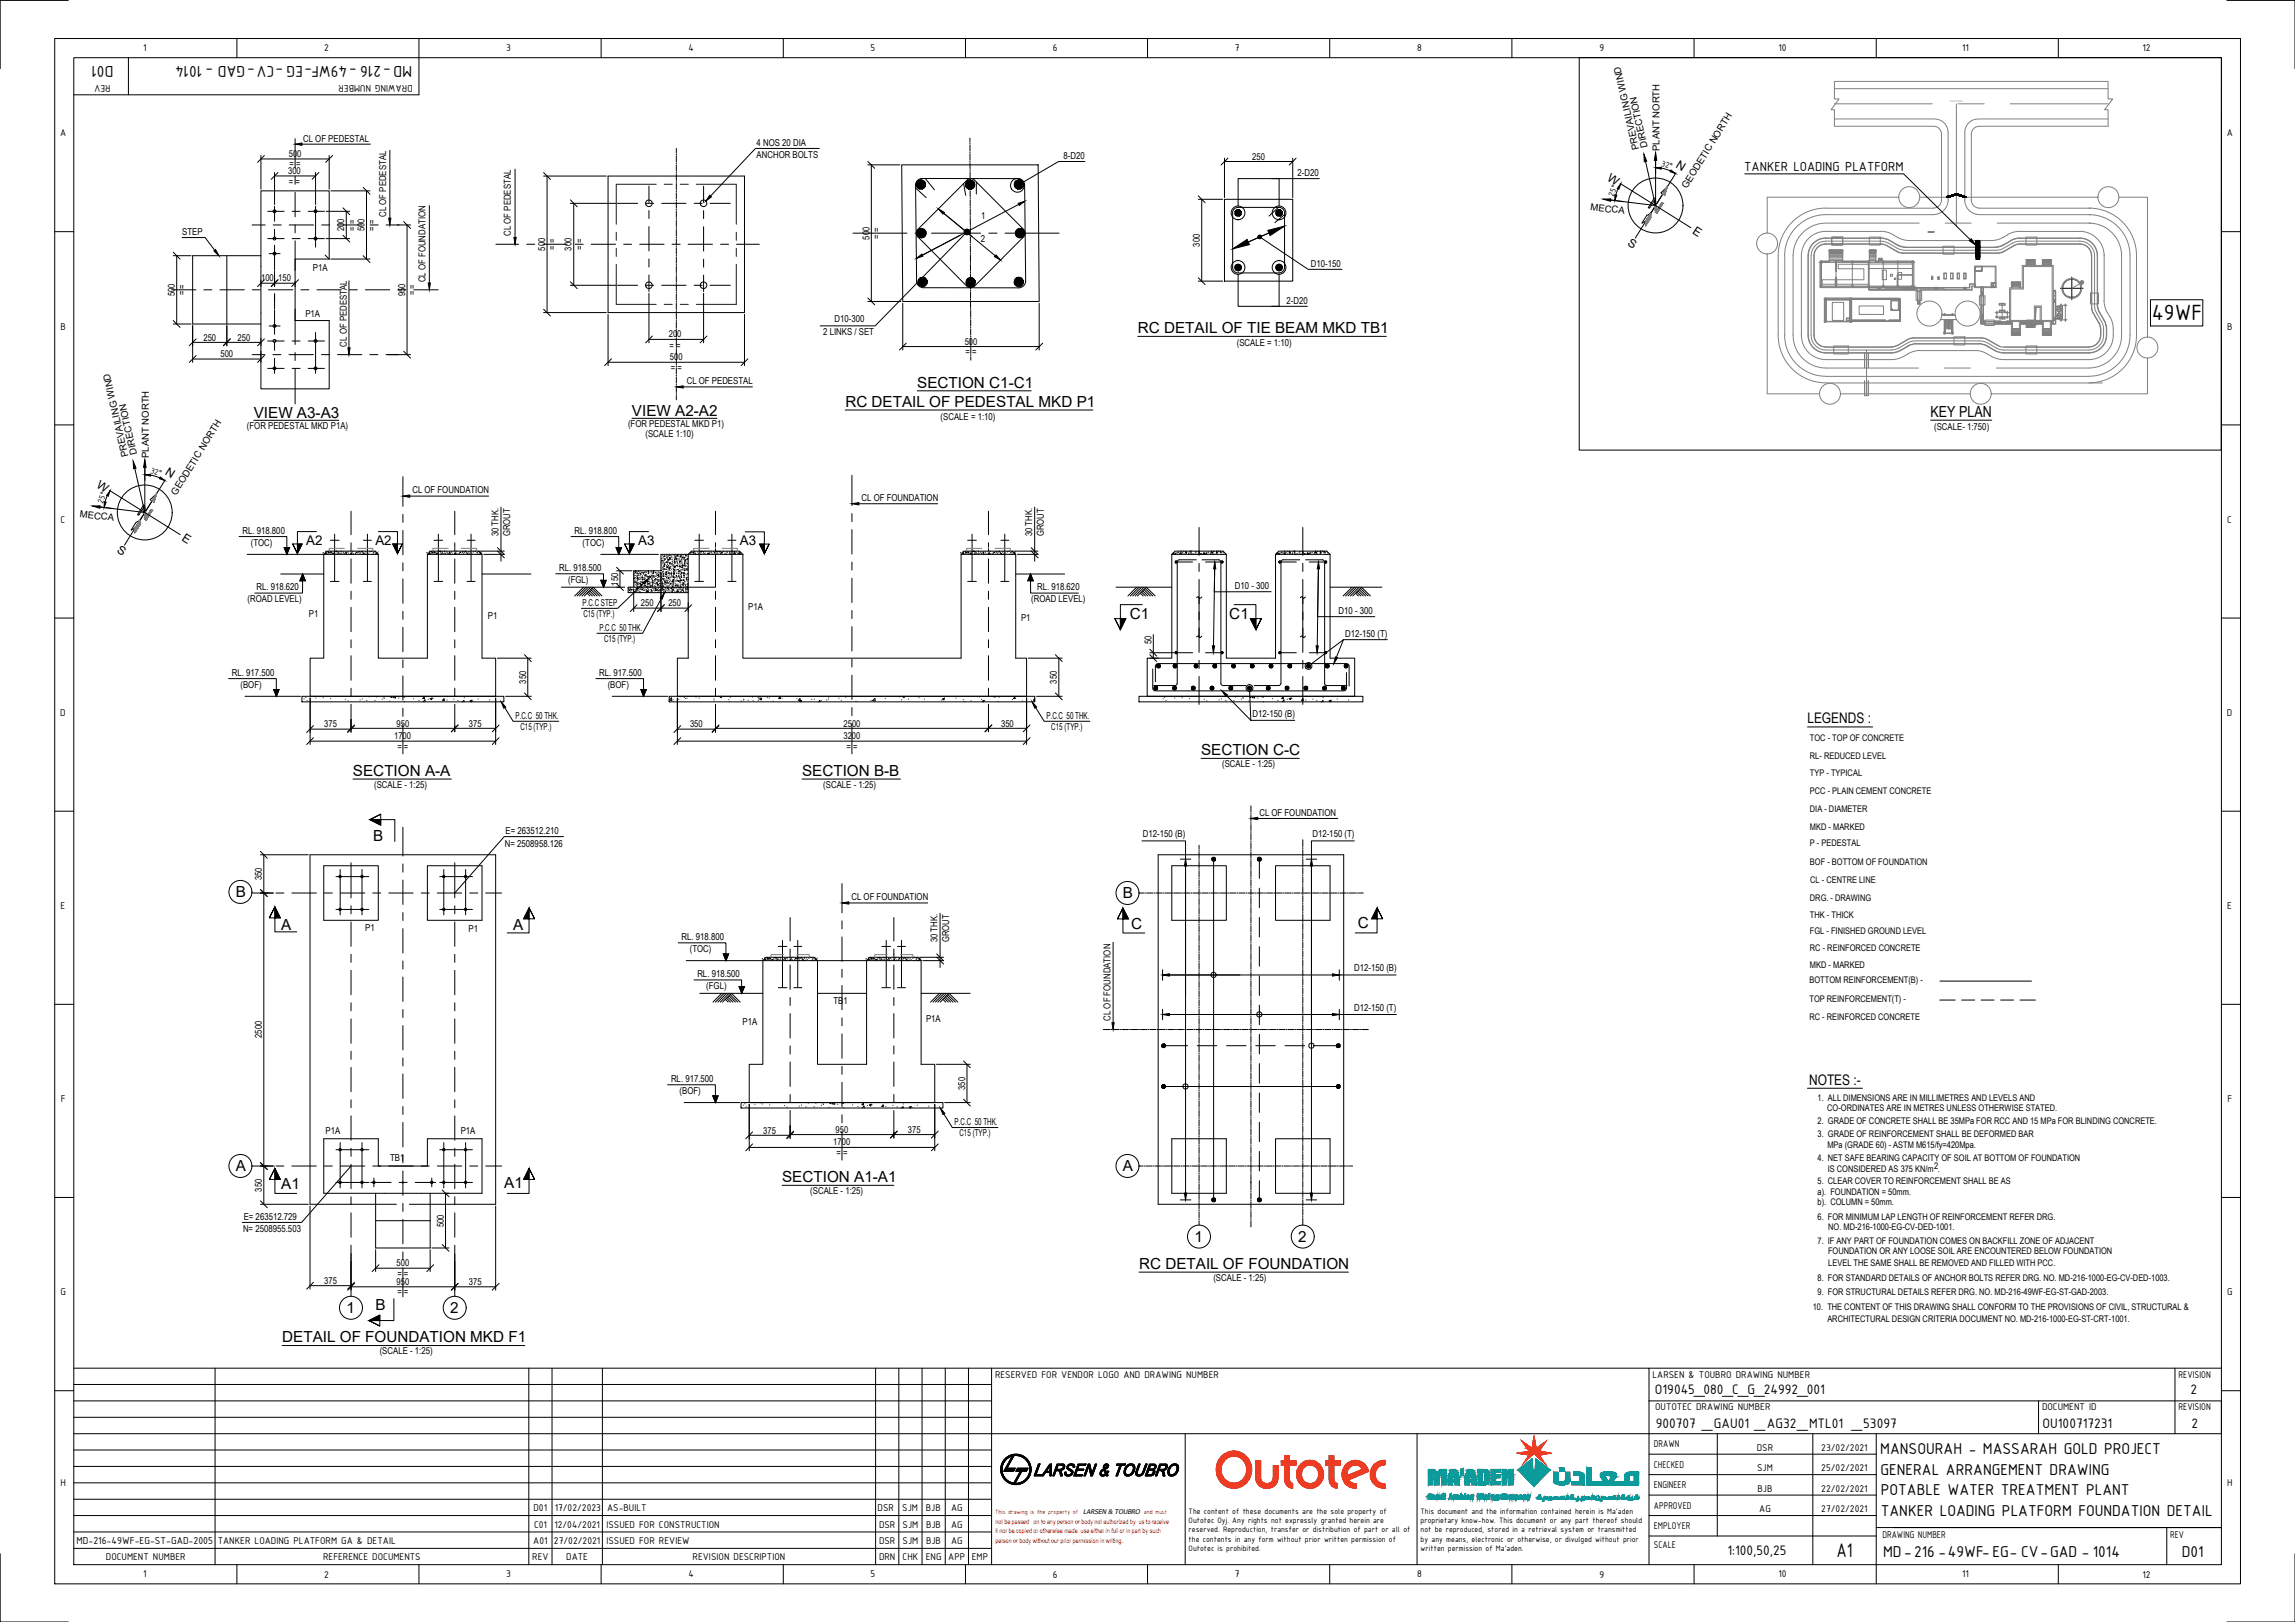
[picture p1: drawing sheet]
<svg xmlns="http://www.w3.org/2000/svg" width="841mm" height="594mm" viewBox="0 0 841 594" stroke-linecap="round" stroke-linejoin="round" font-family="sans-serif">
<defs><g id="words">
<text font-size="8.7" x="788.5" y="117.3">49WF</text>
<text font-size="7.8" x="673" y="570.3">A1</text>
<g font-size="6.2">
<text x="41.6" y="24.1" transform="rotate(180 41.6 24.1)">D01</text>
<text x="151" y="24.1" transform="rotate(180 151 24.1)">MD-216 -49WF-EG -CV-GAD - 1014</text>
<text x="689" y="532.6">MANSOURAH - MASSARAH GOLD PROJECT</text>
<text x="689.1" y="540.1">GENERAL ARRANGEMENT DRAWING</text>
<text x="689.2" y="547.6">POTABLE WATER TREATMENT PLANT</text>
<text x="689.2" y="555.1">TANKER LOADING PLATFORM FOUNDATION DETAIL</text>
<text x="690.1" y="570.1">MD-216 -49WF-EG- CV-GAD - 1014</text>
<text x="799.5" y="570.1">D01</text>
</g>
<g font-size="5.6">
<text x="417" y="122.1">RC DETAIL OF TIE BEAM MKD TB1</text>
<text x="336.1" y="142">SECTION C1-C1</text>
<text x="309.8" y="149.1">RC DETAIL OF PEDESTAL MKD P1</text>
<text x="93" y="153.2">VIEW A3-A3</text>
<text x="231.6" y="152.5">VIEW A2-A2</text>
<text x="707.5" y="152.8">KEY PLAN</text>
<text x="414" y="226.8">C1</text>
<text x="450.5" y="226.8">C1</text>
<text x="440.1" y="276.6">SECTION C-C</text>
<text x="129.4" y="284.2">SECTION A-A</text>
<text x="293.9" y="284.2">SECTION B-B</text>
<text x="136.8" y="308">B</text>
<text x="86.4" y="328.6">B</text>
<text x="411.5" y="329">B</text>
<text x="103" y="340.5">A</text>
<text x="188.1" y="340.5">A</text>
<text x="414.5" y="340.1">C</text>
<text x="497.6" y="339.8">C</text>
<text x="86.4" y="429">A</text>
<text x="411.5" y="429">A</text>
<text x="103.1" y="435.4">A1</text>
<text x="184.8" y="435.1">A1</text>
<text x="286.6" y="433">SECTION A1-A1</text>
<text x="437.7" y="454.8">1</text>
<text x="475.7" y="454.8">2</text>
<text x="417.4" y="464.7">RC DETAIL OF FOUNDATION</text>
<text x="137.7" y="479.7">B</text>
<text x="126.9" y="480.9">1</text>
<text x="164.9" y="480.9">2</text>
<text x="103.4" y="491.6">DETAIL OF FOUNDATION MKD F1</text>
</g>
<g font-size="5.4">
<text x="606.5" y="510.6">O19045_080_C_G_24992_001</text>
<text x="802.7" y="510.6">2</text>
<text x="606.8" y="523.1">900707 _GAU01 _AG32_MTL01 _53097</text>
<text x="748.5" y="523.1">OU100717231</text>
<text x="803" y="523.1">2</text>
<text x="633" y="569.7">1:100,50,25</text>
</g>
<g font-size="5.3">
<text x="662.3" y="265">LEGENDS :</text>
<text x="663" y="397.4">NOTES :-</text>
</g>
<text font-size="5.2" x="639.2" y="62.5">TANKER LOADING PLATFORM</text>
<g font-size="4.9">
<text x="112.2" y="199.7">A2</text>
<text x="137.6" y="199.7">A2</text>
<text x="233.9" y="199.7">A3</text>
<text x="271.2" y="199.7">A3</text>
</g>
<g font-size="4.4">
<text x="588.8" y="65.9" transform="rotate(32 588.8 65.9)">W</text>
<text x="613.9" y="61.2" transform="rotate(31 613.9 61.2)">N</text>
<text x="596.2" y="89.6" transform="rotate(32 596.2 89.6)">S</text>
<text x="620" y="85.5" transform="rotate(33 620 85.5)">E</text>
<text x="60.3" y="173.6" transform="rotate(32 60.3 173.6)">N</text>
<text x="35.2" y="178.4" transform="rotate(32 35.2 178.4)">W</text>
<text x="66.4" y="197.9" transform="rotate(32 66.4 197.9)">E</text>
<text x="42.5" y="202.1" transform="rotate(32 42.5 202.1)">S</text>
</g>
<text font-size="4" x="28.1" y="565.7">MD-216-49WF-EG-ST-GAD-2005</text>
<g font-size="3.9">
<text x="52.5" y="18.8">1</text>
<text x="118.8" y="18.9">2</text>
<text x="185.5" y="18.7">3</text>
<text x="252.3" y="18.8">4</text>
<text x="319" y="18.7">5</text>
<text x="385.9" y="18.8">6</text>
<text x="452.6" y="18.8">7</text>
<text x="519.3" y="18.8">8</text>
<text x="586.1" y="18.7">9</text>
<text x="651.7" y="18.8">10</text>
<text x="719.1" y="18.8">11</text>
<text x="785.1" y="18.9">12</text>
<text x="40.5" y="31" transform="rotate(180 40.5 31)">REV</text>
<text x="151.2" y="31" transform="rotate(180 151.2 31)">DRAWING NUMBER</text>
<text x="22" y="50">A</text>
<text x="816" y="50">A</text>
<text x="22.2" y="120.7">B</text>
<text x="816.2" y="120.7">B</text>
<text x="22.2" y="191.4">C</text>
<text x="816.2" y="191.4">C</text>
<text x="22.1" y="262.2">D</text>
<text x="816.1" y="262.2">D</text>
<text x="22.2" y="333">E</text>
<text x="816.2" y="333">E</text>
<text x="22.3" y="403.7">F</text>
<text x="816.3" y="403.7">F</text>
<text x="22.2" y="474.4">G</text>
<text x="816.2" y="474.4">G</text>
<text x="364.6" y="504.6">RESERVED FOR VENDOR LOGO AND DRAWING NUMBER</text>
<text x="605.6" y="504.6">LARSEN &amp; TOUBRO DRAWING NUMBER</text>
<text x="798.3" y="504.6">REVISION</text>
<text x="606.5" y="516.6">OUTOTEC DRAWING NUMBER</text>
<text x="748.3" y="516.6">DOCUMENT ID</text>
<text x="798.3" y="516.6">REVISION</text>
<text x="606.1" y="530.1">DRAWN</text>
<text x="643.8" y="531.3">DSR</text>
<text x="667.4" y="531.3">23/02/2021</text>
<text x="606.1" y="537.6">CHECKED</text>
<text x="643.9" y="538.8">SJM</text>
<text x="667.4" y="538.8">25/02/2021</text>
<text x="22.2" y="544.2">H</text>
<text x="606.1" y="545.1">ENGINEER</text>
<text x="816.2" y="544.2">H</text>
<text x="644" y="546.4">BJB</text>
<text x="667.4" y="546.4">22/02/2021</text>
<text x="195.5" y="553.4">D01</text>
<text x="203.3" y="553.4">17/02/2023</text>
<text x="222.5" y="553.4">AS-BUILT</text>
<text x="321.6" y="553.4">DSR</text>
<text x="330.7" y="553.4">SJM</text>
<text x="339.3" y="553.4">BJB</text>
<text x="348.5" y="553.4">AG</text>
<text x="606.1" y="552.6">APPROVED</text>
<text x="644.7" y="553.9">AG</text>
<text x="667.4" y="553.9">27/02/2021</text>
<text x="195.7" y="559.6">C01</text>
<text x="203.1" y="559.6">12/04/2021</text>
<text x="222.2" y="559.6">ISSUED FOR CONSTRUCTION</text>
<text x="322.1" y="559.6">DSR</text>
<text x="330.8" y="559.6">SJM</text>
<text x="339.4" y="559.6">BJB</text>
<text x="348.5" y="559.6">AG</text>
<text x="606.1" y="560.1">EMPLOYER</text>
<text x="689.8" y="563.2">DRAWING NUMBER</text>
<text x="795.3" y="563.2">REV</text>
<text x="79.8" y="565.3">TANKER LOADING PLATFORM GA &amp; DETAIL</text>
<text x="195.4" y="565.6">A01</text>
<text x="203" y="565.6">27/02/2021</text>
<text x="222.2" y="565.6">ISSUED FOR REVIEW</text>
<text x="322.1" y="565.6">DSR</text>
<text x="330.8" y="565.6">SJM</text>
<text x="339.4" y="565.6">BJB</text>
<text x="348.5" y="565.6">AG</text>
<text x="606.1" y="567">SCALE</text>
<text x="38.8" y="571.3">DOCUMENT NUMBER</text>
<text x="118.4" y="571.3">REFERENCE DOCUMENTS</text>
<text x="195.1" y="571.3">REV</text>
<text x="207.5" y="571.3">DATE</text>
<text x="253.8" y="571.3">REVISION DESCRIPTION</text>
<text x="322.1" y="571.3">DRN</text>
<text x="330.8" y="571.3">CHK</text>
<text x="339.3" y="571.3">ENG</text>
<text x="347.5" y="571.3">APP</text>
<text x="356.1" y="571.3">EMP</text>
<text x="52.5" y="577.7">1</text>
<text x="118.8" y="577.8">2</text>
<text x="185.5" y="577.7">3</text>
<text x="252.3" y="577.7">4</text>
<text x="319" y="577.7">5</text>
<text x="385.9" y="577.8">6</text>
<text x="452.6" y="577.7">7</text>
<text x="519.3" y="577.7">8</text>
<text x="586.1" y="577.9">9</text>
<text x="651.7" y="577.7">10</text>
<text x="719.1" y="577.7">11</text>
<text x="785.1" y="577.8">12</text>
</g>
<g font-size="3.5">
<text x="111.1" y="51.8">CL OF PEDESTAL</text>
<text x="277.3" y="53.4">4 NOS 20 DIA</text>
<text x="603.9" y="53.9" transform="rotate(-103 603.9 53.9)">DIRECTION</text>
<text x="105.8" y="57.5">500</text>
<text x="277.3" y="57.9">ANCHOR BOLTS</text>
<text x="389.7" y="58.1">8-D20</text>
<text x="458.9" y="58.5">250</text>
<text x="600.7" y="54.6" transform="rotate(-103 600.7 54.6)">PREVAILING WIND</text>
<text x="608.1" y="55.3" transform="rotate(-90 608.1 55.3)">PLANT NORTH</text>
<text x="105.6" y="63.6">300</text>
<text x="106.1" y="61.3">= =</text>
<text x="475.5" y="64.6">2-D20</text>
<text x="105.9" y="67.8">= =</text>
<text x="618.2" y="69.2" transform="rotate(-58 618.2 69.2)">GEODETIC NORTH</text>
<text x="582.7" y="76.8" transform="rotate(7 582.7 76.8)">MECCA</text>
<text x="141.5" y="79.4" transform="rotate(-90 141.5 79.4)">CL OF PEDESTAL</text>
<text x="359.5" y="80.3">1</text>
<text x="66.7" y="86">STEP</text>
<text x="126.1" y="84.7" transform="rotate(-90 126.1 84.7)">200</text>
<text x="130.2" y="84.4" transform="rotate(-90 130.2 84.4)">= =</text>
<text x="133.6" y="84.7" transform="rotate(-90 133.6 84.7)">500</text>
<text x="137.4" y="84.4" transform="rotate(-90 137.4 84.4)">= =</text>
<text x="187.2" y="86.4" transform="rotate(-90 187.2 86.4)">CL OF PEDESTAL</text>
<text x="318.6" y="87.7" transform="rotate(-90 318.6 87.7)">500</text>
<text x="322.4" y="87.4" transform="rotate(-90 322.4 87.4)">= =</text>
<text x="359.5" y="88.6">2</text>
<text x="199.8" y="91.8" transform="rotate(-90 199.8 91.8)">500</text>
<text x="203.6" y="91.5" transform="rotate(-90 203.6 91.5)">= =</text>
<text x="209.5" y="91.8" transform="rotate(-90 209.5 91.8)">300</text>
<text x="213.6" y="91.5" transform="rotate(-90 213.6 91.5)">= =</text>
<text x="439.7" y="90.3" transform="rotate(-90 439.7 90.3)">300</text>
<text x="114.7" y="99.4">P1A</text>
<text x="480.3" y="97.6">D10-150</text>
<text x="95.7" y="103.1">100</text>
<text x="102" y="103.1">150</text>
<text x="155.9" y="103.4" transform="rotate(-90 155.9 103.4)">CL OF FOUNDATION</text>
<text x="64.1" y="108.5" transform="rotate(-90 64.1 108.5)">500</text>
<text x="67.9" y="108.2" transform="rotate(-90 67.9 108.2)">= =</text>
<text x="148.5" y="108.5" transform="rotate(-90 148.5 108.5)">950</text>
<text x="152.3" y="108.2" transform="rotate(-90 152.3 108.2)">= =</text>
<text x="471.5" y="111.2">2-D20</text>
<text x="111.9" y="116.2">P1A</text>
<text x="305.8" y="118">D10-300</text>
<text x="74.6" y="124.7">250</text>
<text x="87.1" y="124.7">250</text>
<text x="245.1" y="123.5">200</text>
<text x="301.7" y="122.7">2 LINKS / SET</text>
<text x="80.8" y="130.8">500</text>
<text x="127.1" y="126.9" transform="rotate(-90 127.1 126.9)">CL OF PEDESTAL</text>
<text x="245.4" y="127.6">= =</text>
<text x="353.5" y="126.3">500</text>
<text x="353.8" y="130.1">= =</text>
<text x="453.2" y="126.6">(SCALE = 1:10)</text>
<text x="245.5" y="132">500</text>
<text x="245.8" y="135.8">= =</text>
<text x="251.7" y="140.6">CL OF PEDESTAL</text>
<text x="344.7" y="153.7">(SCALE = 1:10)</text>
<text x="90.5" y="157.2">(FOR PEDESTAL MKD P1A)</text>
<text x="230.2" y="156.5">(FOR PEDESTAL MKD P1)</text>
<text x="236.5" y="160.1">(SCALE 1:10)</text>
<text x="708.8" y="157.3">(SCALE- 1:750)</text>
<text x="47.1" y="167" transform="rotate(-103 47.1 167)">PREVAILING WIND</text>
<text x="50.3" y="166.3" transform="rotate(-103 50.3 166.3)">DIRECTION</text>
<text x="54.6" y="167.7" transform="rotate(-90 54.6 167.7)">PLANT NORTH</text>
<text x="64.6" y="181.6" transform="rotate(-58 64.6 181.6)">GEODETIC NORTH</text>
<text x="151.1" y="180.7">CL OF FOUNDATION</text>
<text x="315.7" y="183.5">CL OF FOUNDATION</text>
<text x="29.2" y="189.3" transform="rotate(7 29.2 189.3)">MECCA</text>
<text x="88.8" y="195.5">RL. 918.800</text>
<text x="182.7" y="196.4" transform="rotate(-90 182.7 196.4)">30 THK.</text>
<text x="186.9" y="196.4" transform="rotate(-90 186.9 196.4)">GROUT</text>
<text x="210.5" y="195.5">RL. 918.800</text>
<text x="378.3" y="196.4" transform="rotate(-90 378.3 196.4)">30 THK.</text>
<text x="382.5" y="196.4" transform="rotate(-90 382.5 196.4)">GROUT</text>
<text x="91.9" y="200">(TOC)</text>
<text x="213.5" y="200">(TOC)</text>
<text x="204.9" y="209.1">RL. 918.500</text>
<text x="208.2" y="213.5">(FGL)</text>
<text x="226.6" y="214.5" transform="rotate(-90 226.6 214.5)">150</text>
<text x="452.6" y="215.6">D10 - 300</text>
<text x="90.7" y="220.6">(ROAD LEVEL)</text>
<text x="94" y="216.2">RL. 918.620</text>
<text x="213.5" y="221.8">P.C.C STEP</text>
<text x="377.9" y="220.6">(ROAD LEVEL)</text>
<text x="380.1" y="216.2">RL. 918.620</text>
<text x="113.2" y="226.1">P1</text>
<text x="178.8" y="226.6">P1</text>
<text x="213.8" y="226.1">C15 (TYP.)</text>
<text x="234.9" y="222.1">250</text>
<text x="244.9" y="222.1">250</text>
<text x="274.2" y="223.6">P1A</text>
<text x="374.2" y="227.3">P1</text>
<text x="490.5" y="224.8">D10 - 300</text>
<text x="219.7" y="231">P.C.C 50 THK.</text>
<text x="493" y="233.2">D12-150 (T)</text>
<text x="221.4" y="235.3">C15 (TYP.)</text>
<text x="422" y="236" transform="rotate(-90 422 236)">50</text>
<text x="85" y="247.5">RL. 917.500</text>
<text x="192.8" y="250.4" transform="rotate(-90 192.8 250.4)">350</text>
<text x="219.6" y="247.5">RL. 917.500</text>
<text x="387.3" y="250.4" transform="rotate(-90 387.3 250.4)">350</text>
<text x="88.1" y="252">(BOF)</text>
<text x="222.7" y="252">(BOF)</text>
<text x="188.9" y="263.2">P.C.C 50 THK.</text>
<text x="383.5" y="263.2">P.C.C 50 THK.</text>
<text x="459" y="262.8">D12-150 (B)</text>
<text x="118.8" y="266.4">375</text>
<text x="145.3" y="266.1">950</text>
<text x="171.8" y="266.1">375</text>
<text x="190.7" y="267.4">C15 (TYP.)</text>
<text x="252.9" y="266.4">350</text>
<text x="309.1" y="266.1">2500</text>
<text x="366.9" y="266.1">350</text>
<text x="385.3" y="267.4">C15 (TYP.)</text>
<text x="144.4" y="270.6">1700</text>
<text x="145.6" y="274.8">= =</text>
<text x="309.1" y="270.6">3200</text>
<text x="310.2" y="274.8">= =</text>
<text x="447.9" y="281">(SCALE - 1:25)</text>
<text x="137.1" y="288.6">(SCALE - 1:25)</text>
<text x="301.7" y="288.6">(SCALE - 1:25)</text>
<text x="461.5" y="298.8">CL OF FOUNDATION</text>
<text x="185.3" y="305.4">E= 263512.210</text>
<text x="185" y="310.1">N= 2508958.126</text>
<text x="418.8" y="306.6">D12-150 (B)</text>
<text x="480.9" y="306.6">D12-150 (T)</text>
<text x="96" y="322.4" transform="rotate(-90 96 322.4)">350</text>
<text x="312" y="329.7">CL OF FOUNDATION</text>
<text x="133.8" y="341.1">P1</text>
<text x="171.7" y="341.4">P1</text>
<text x="249.8" y="344.3">RL. 918.800</text>
<text x="343.6" y="345.1" transform="rotate(-90 343.6 345.1)">30 THK.</text>
<text x="347.8" y="345.2" transform="rotate(-90 347.8 345.2)">GROUT</text>
<text x="252.8" y="348.8">(TOC)</text>
<text x="255.6" y="357.9">RL. 918.500</text>
<text x="496.3" y="355.8">D12-150 (B)</text>
<text x="258.8" y="362.2">(FGL)</text>
<text x="305.4" y="367.8">TB1</text>
<text x="496.3" y="370.3">D12-150 (T)</text>
<text x="272.1" y="375.6">P1A</text>
<text x="339.4" y="374.3">P1A</text>
<text x="406.9" y="373.9" transform="rotate(-90 406.9 373.9)">CL OF FOUNDATION</text>
<text x="96" y="380.2" transform="rotate(-90 96 380.2)">2500</text>
<text x="245.9" y="396.2">RL. 917.500</text>
<text x="249" y="400.8">(BOF)</text>
<text x="353.7" y="399.2" transform="rotate(-90 353.7 399.2)">350</text>
<text x="349.8" y="412">P.C.C 50 THK.</text>
<text x="119.3" y="415.5">P1A</text>
<text x="168.9" y="415.4">P1A</text>
<text x="279.7" y="415.2">375</text>
<text x="305.4" y="419.4">1700</text>
<text x="306.2" y="414.9">950</text>
<text x="332.7" y="414.9">375</text>
<text x="351.6" y="416.2">C15 (TYP.)</text>
<text x="142.9" y="425.3">TB1</text>
<text x="306.5" y="423.6">= =</text>
<text x="96" y="436.4" transform="rotate(-90 96 436.4)">350</text>
<text x="296.9" y="437.4">(SCALE - 1:25)</text>
<text x="89.3" y="446.7">E= 263512.729</text>
<text x="162.6" y="449.4" transform="rotate(-90 162.6 449.4)">500</text>
<text x="89.1" y="451.4">N= 2508955.503</text>
<text x="145.3" y="463.8">500</text>
<text x="145.6" y="467.6">= =</text>
<text x="118.8" y="470.2">375</text>
<text x="145.3" y="470.6">950</text>
<text x="171.8" y="470.6">375</text>
<text x="444.7" y="469.1">(SCALE - 1:25)</text>
<text x="145.6" y="474.4">= =</text>
<text x="139.1" y="496">(SCALE - 1:25)</text>
</g>
<g font-size="3.3">
<text x="663.3" y="271.3">TOC - TOP OF CONCRETE</text>
<text x="663.3" y="277.8">RL- REDUCED LEVEL</text>
<text x="663.3" y="284.3">TYP - TYPICAL</text>
<text x="663.3" y="290.8">PCC - PLAIN CEMENT CONCRETE</text>
<text x="663.3" y="297.4">DIA - DIAMETER</text>
<text x="663.3" y="303.9">MKD - MARKED</text>
<text x="663.3" y="309.9">P - PEDESTAL</text>
<text x="663.3" y="316.9">BOF - BOTTOM OF FOUNDATION</text>
<text x="663.4" y="323.4">CL - CENTRE LINE</text>
<text x="663.3" y="329.9">DRG. - DRAWING</text>
<text x="663.3" y="336.1">THK - THICK</text>
<text x="663.3" y="342.2">FGL - FINISHED GROUND LEVEL</text>
<text x="663.3" y="348.2">RC - REINFORCED CONCRETE</text>
<text x="663.3" y="354.6">MKD - MARKED</text>
<text x="663.1" y="360.2">BOTTOM REINFORCEMENT(B) -</text>
<text x="663.1" y="367.1">TOP REINFORCEMENT(T) -</text>
<text x="663.1" y="373.6">RC - REINFORCED CONCRETE</text>
<text x="666.1" y="403.4">1. ALL DIMENSIONS ARE IN MILLIMETRES AND LEVELS AND</text>
<text x="669.6" y="406.9">CO-ORDINATES ARE IN METRES UNLESS OTHERWISE STATED.</text>
<text x="666.1" y="411.6">2. GRADE OF CONCRETE SHALL BE 35MPa FOR RCC AND 15 MPa FOR BLINDING CONCRETE.</text>
<text x="666.1" y="416.6">3. GRADE OF REINFORCEMENT SHALL BE DEFORMED BAR</text>
<text x="666.1" y="425.2">4. NET SAFE BEARING CAPACITY OF SOIL AT BOTTOM OF FOUNDATION</text>
<text x="669.7" y="420.5">MPa (GRADE 60) - ASTM M615/fy=420Mpa.</text>
<text x="669.8" y="429.1">IS CONSIDERED AS 375 KN/m .</text>
<text x="708.8" y="428.2">2</text>
<text x="666.1" y="433.5">5. CLEAR COVER TO REINFORCEMENT SHALL BE AS</text>
<text x="666.1" y="437.7">a). FOUNDATION = 50mm.</text>
<text x="666.1" y="441.5">b). COLUMN = 50mm.</text>
<text x="666.1" y="446.8">6. FOR MINIMUM LAP LENGTH OF REINFORCEMENT REFER DRG.</text>
<text x="666.1" y="455.5">7. IF ANY PART OF FOUNDATION COMES ON BACKFILL ZONE OF ADJACENT</text>
<text x="670" y="450.6">NO. MD-216-1000-EG-CV-DED-1001.</text>
<text x="669.9" y="459.4">FOUNDATION OR ANY LOOSE SOIL ARE ENCOUNTERED BELOW FOUNDATION</text>
<text x="670" y="463.6">LEVEL THE SAME SHALL BE REMOVED AND FILLED WITH PCC.</text>
<text x="666.1" y="469.1">8. FOR STANDARD DETAILS OF ANCHOR BOLTS REFER DRG. NO. MD-216-1000-EG-CV-DED-1003.</text>
<text x="664.3" y="479.9">10. THE CONTENT OF THIS DRAWING SHALL CONFORM TO THE PROVISIONS OF CIVIL, STRUCTURAL &amp;</text>
<text x="666.1" y="474.1">9. FOR STRUCTURAL DETAILS REFER DRG. NO. MD-216-49WF-EG-ST-GAD-2003.</text>
<text x="669.6" y="484.3">ARCHITECTURAL DESIGN CRITERIA DOCUMENT NO. MD-216-1000-EG-ST-CRT-1001.</text>
</g>
<g font-size="3.2">
<text x="608.7" y="60.9" transform="rotate(16 608.7 60.9)">32°</text>
<text x="591.3" y="72.1" transform="rotate(-70 591.3 72.1)">25°</text>
<text x="55" y="173.3" transform="rotate(16 55 173.3)">32°</text>
<text x="37.7" y="184.5" transform="rotate(-70 37.7 184.5)">25°</text>
</g>
<g font-size="3.1">
<text x="435.6" y="554.6">The content of these documents are the sole property of</text>
<text x="435.6" y="557.9">Outotec Oyj. Any rights not expressly granted herein are</text>
<text x="520.6" y="554.6">This document and the information contained herein is Ma'aden</text>
<text x="520.6" y="557.9">proprietary know-how. This document or any part thereof should</text>
<text x="435.6" y="561.3">reserved. Reproduction, transfer or distribution of part or all of</text>
<text x="520.6" y="561.3">not be reproduced, stored in a retrieval system or transmitted</text>
<text x="435.6" y="564.6">the contents in any form without prior written permission of</text>
<text x="435.6" y="567.9">Outotec is prohibited.</text>
<text x="520.6" y="564.6">by any means, electronic or otherwise, or divulged without prior</text>
<text x="520.6" y="567.9">written permission of Ma'aden.</text>
</g>
<g font-size="2.4" fill="#f00">
<text x="364.7" y="554.4">This drawing is the property of</text>
<text x="364.8" y="558">not be passed on to any person or body not authorized by us to receive</text>
<text x="364.8" y="561.7">it nor be copied or otherwise made use either in full or in part by such</text>
<text x="364.8" y="565.2">person or body without our prior permission in writing.</text>
</g>
<text font-size="2.4" x="396.9" y="554.4">LARSEN &amp; TOUBRO and must</text>
<text font-size="1" fill="#808080" x="714.7" y="37.3">MAIN ROAD</text>
</g></defs>
<!-- layer: 0 -->
<g fill="none" stroke="#000" stroke-width=".37">
<path d="M578.7 21.1h235.4l-.1 143.8h-235.3zM96.9 57l-2.5 2.5M108.1 50.8v10.8M121.9 57l-2.5 2.5M276.8 54.4h23.5M318 59.2l2.5 2.5M397.6 59.2h-9.7l-12.9 7.5M450 57.9l-2.5 2.5M475 57.9l-2.5 2.5M95.6 69.9h25v25h-12.5v22.5h12.5v25h-25zM98.1 77.4h6M100.6 75.5v5.5"/>
<path d="M101.9 63.2l-2.5 2.5M107 77.4h3M108.1 64.6v2.9M108.1 70.5v8.9M112.9 77.4h6M115.6 75.5v15M116.9 63.2l-2.5 2.5M125.7 76.1l2.5 2.5M133.1 68.6l2.5 2.5M199.2 63.2l2.5 2.5M209 73.2l2.5 2.5M222.8 64.5h50v50h-50z"/>
<path d="M226.3 74.5h7.4M236.6 74.5h3M237.8 68.1v6M237.8 77.1v2.9M242.5 74.5h8.9M254.4 74.5h2.9M257.8 68.2v6M257.8 77.1v3M260.2 74.5h7.4M439.1 71.7l2.5 2.5M466 65.4h2.7v10.1M468.7 65.4h-15v10.1"/>
<path d="M593.7 67.2l26 16.2M603.5 78.9l1.4-.8v1.7l-1.8 2.8 .1-1.6-1.5 .7zM604.1 63.8l2.6 11.5M606.2 72.6l.4 .2 .5 4.3 1.9-2.8 .4 .2-2.2 3.5-.5-.2-.5-4.4-1.7 2.9-.5-.3zM608.7 70.6l2.3-2.2-.9 3.1zM608.8 61.6l3.4 1M611 68.4l-1.7 2.6M614.2 63.3l-14.9 23.9M713.6 72.2h.1M713.6 72.3h.1M713.6 72.2v.1M713.7 72.3h.1"/>
<path d="M713.6 72.2l3.2-.8-3.2 .8M713.6 72.2l.7-.1zM713.7 72.2h.1M713.9 72.2h.1M713.7 72.2h.2zM713.7 72.2h.3zM713.7 72.2l.4-.1zM713.7 72.2l.5-.1zM713.7 72.2l.6-.1zM713.7 72.2l.7-.2zM713.7 72.2l.8-.2zM713.7 72.2l.9-.2z"/>
<path d="M713.7 72.2l1-.2zM713.7 72.2l1-.3zM713.7 72.2l1.1-.3zM713.7 72.2l1.3-.3zM713.7 72.2l1.4-.3zM713.7 72.2l1.6-.4zM713.7 72.2l1.8-.5zM713.7 72.2l1.9-.5zM713.8 72.2h.1M713.7 72.2l-.1 .1M713.8 72.2l1.9-.5-1.9 .5M713.8 72.2l1.9-.5z"/>
<path d="M713.9 72.2l1.9-.5zM713.9 72.2h-.2h.2M714 72.2h.1M714 72.2l1.8-.6-1.8 .6M714.1 72.2h.1M714 72.1l-.3 .1h.4M714.1 72.1l1.8-.5-1.8 .6M714.1 72.1l1.8-.5zM714.1 72.1l1.9-.5zM714.1 72.1l-.4 .1h.4M714.1 72.1h.1M714.1 72.1l1.9-.5-1.9 .5"/>
<path d="M714.1 72.1l-.4 .1 .4-.1M714.2 72.1h.1M714.2 72.1l1.9-.5-1.9 .5M714.2 72.1l1.9-.5zM714.2 72.1l1.9-.5-1.8 .5M714.2 72.1l-.5 .1 .5-.1M714.3 72.1h.1M714.3 72.1l1.9-.5-1.9 .5M714.3 72.1l1.9-.5zM714.3 72.1l-.7 .1 .7-.1M714.4 72.1h.1M714.4 72h.1"/>
<path d="M714.4 72l1.9-.5-1.9 .5M714.4 72l1.9-.5zM714.4 72l-.7 .2 .7-.2M714.5 72h.1M714.5 72l1.9-.5-1.9 .5M714.5 72l1.9-.5zM714.5 72l-.8 .2 .8-.2M714.6 72h.1M714.6 72l-.9 .2 .9-.2M714.7 72h.1M714.6 72l1.9-.5-1.9 .5M714.7 71.9l-1 .3 1-.2"/>
<path d="M714.7 71.9h.1M714.7 71.9l1.9-.4-1.9 .4M714.8 71.9l1.8-.5-1.8 .5M714.8 71.9l-1.1 .3 1.1-.3M714.8 71.9h.1M714.9 71.9l1.9-.5zM714.9 71.9l-1.2 .3 1.2-.3M714.9 71.9l-1.2 .3 1.3-.3M715 71.9h.1M715 71.9l1.8-.5-1.8 .5M715 71.9l-1.3 .3 1.3-.3M715 71.9l1.8-.5z"/>
<path d="M715.1 71.9h.1M715.1 71.9l1.7-.5-1.7 .5M715.1 71.9l-1.4 .3 1.4-.3M715.2 71.8l1.6-.4zM715.2 71.8h.1M715.2 71.8l-1.5 .4 1.5-.4M715.3 71.8h.1M715.2 71.8l1.6-.4-1.6 .4M715.3 71.8l1.5-.4-1.5 .4M715.3 71.8l-1.6 .4 1.6-.4M715.4 71.8h.1M715.4 71.8l1.4-.4z"/>
<path d="M715.4 71.8l1.4-.4-1.4 .4M715.4 71.8l-1.7 .4 1.7-.4M715.5 71.7l1.3-.3zM715.5 71.8h.1M715.5 71.7h.1M715.5 71.7l1.3-.3-1.3 .3M715.5 71.7l-1.8 .5 1.8-.5M715.6 71.7h.1M715.6 71.7l1.2-.3-1.2 .3M715.6 71.7l-1.9 .5 1.9-.5M715.6 71.7l1.2-.3zM715.7 71.7h.1"/>
<path d="M715.7 71.7l1.1-.3-1.1 .3M715.7 71.7l1.1-.3zM715.7 71.7l-1.9 .5 1.9-.5M715.8 71.7h.1M715.8 71.7l-1.9 .5 1.9-.5M715.8 71.6l1-.2zM715.8 71.6h.1M715.8 71.6l1-.2-1 .3M715.9 71.6l.9-.2zM715.9 71.6h.1M715.9 71.6l.9-.2-.9 .2M715.9 71.6l-1.9 .6 1.9-.6"/>
<path d="M716 71.6l.8-.2zM716 71.6h.1M716 71.6l.8-.2-.8 .2M716 71.6l-1.9 .5 1.9-.5M716.1 71.6l.7-.2zM716.1 71.6h.1M716.1 71.6l.7-.2-.7 .2M716.1 71.6l-2 .5 2-.5M716.1 71.6l-1.9 .5 1.9-.5M716.2 71.6l.6-.2zM716.2 71.6h.1M716.2 71.6l-1.8 .5 1.8-.5"/>
<path d="M716.3 71.5l.5-.1zM716.3 71.5h.1M716.3 71.5l-1.9 .5 1.9-.5M716.4 71.5l.4-.1zM716.4 71.5h.1M716.4 71.5l-1.1 .3 1.1-.3M716.4 71.5l-1.9 .5 1.9-.5M716.4 71.5l-1.9 .5M716.5 71.5h.1M716.4 71.5l.4-.1-.4 .1M716.5 71.5l.3-.1zM716.5 71.5l-1.9 .5 1.9-.5"/>
<path d="M716.6 71.5h.1M716.6 71.5l-1.9 .5M716.6 71.4l-1.9 .5M716.8 71.4h.1M716.6 71.4h.1M716.6 71.4l-1.9 .5 1.9-.5M716.7 71.4h.1M716.7 71.4l-1.9 .5 1.9-.5M716.8 71.4l-.3 .1 .3-.1M716.8 71.4l-.4 .1 .4-.1M716.8 71.4l-.6 .2 .6-.2M716.8 71.4l-.7 .2 .7-.2"/>
<path d="M716.8 71.4l-.9 .2 .9-.2M716.8 71.4l-1 .2 1-.2M716.8 71.4l-1.1 .3 1.1-.3M716.8 71.4l-1.3 .3 1.3-.3M716.8 71.4l-1.4 .4 1.4-.4M716.8 71.4l-1.6 .4 1.6-.4M716.8 71.4l-1.7 .5 1.7-.5M716.8 71.4l-1.8 .5 1.8-.5M716.8 71.4l-1.9 .5 1.9-.5M717.1 71.4h.1M717.2 71.4h.1M717.3 71.4h.1"/>
<path d="M717.1 71.4l.3 .1-.3-.1M717.1 71.4l.3 .1zM717.1 71.4l.4 .1-.4-.1M717.1 71.4l.4 .1zM717.1 71.4l.6 .2zM717.1 71.4l.6 .2-.6-.2M717.1 71.4l.7 .2-.7-.2M717.1 71.4l.7 .2zM717.1 71.4l.8 .2zM717.1 71.4l.9 .2-.9-.2M717.1 71.4l.9 .2zM717.1 71.4l1 .2-1-.2"/>
<path d="M717.1 71.4l1 .2zM717.1 71.4l1.1 .3-1.1-.3M717.1 71.4l1.1 .3zM717.1 71.4l1.2 .3zM717.1 71.4l1.3 .3-1.3-.3M717.1 71.4l1.4 .4-1.4-.4M717.1 71.4l1.5 .4-1.5-.4M717.1 71.4l1.6 .4zM717.1 71.4l1.6 .4-1.6-.4M717.1 71.4l1.7 .5-1.7-.5M717.1 71.4l1.7 .5zM717.1 71.4l1.8 .5z"/>
<path d="M717.1 71.4l1.8 .5-1.8-.5M717.1 71.4l1 .3zM717.1 71.4l1.9 .5-1.9-.5M717.2 71.4l1.9 .5-1.9-.5M717.4 71.5h.1M717.3 71.5h.1M717.3 71.4l1.9 .5M717.3 71.5l1.9 .5M717.3 71.4l1.9 .5-1.9-.5M717.4 71.5l1.9 .5-1.9-.5M717.5 71.5h.1M717.5 71.5l1.9 .5z"/>
<path d="M717.5 71.5l1.9 .5-1.9-.5M717.5 71.5l1.9 .5M717.5 71.5l-.4-.1 .4 .1M717.5 71.5l1.1 .3-1.1-.3M717.6 71.5h.1M717.6 71.5l1.9 .5-1.9-.5M717.6 71.5l1.9 .5zM717.7 71.6l1.9 .5-1.9-.5M717.7 71.6h.1M717.7 71.6l2 .5-2-.5M717.7 71.6l-.6-.2 .6 .2M717.8 71.6h.1"/>
<path d="M717.8 71.6l1.9 .5zM717.8 71.6l-.7-.2 .7 .2M717.9 71.6h.1M717.9 71.6l1.8 .5-1.8-.5M717.9 71.6l-.8-.2 .9 .2M718 71.6h.1M718 71.6l1.9 .5M718 71.6l1.9 .6zM718 71.6l-.9-.2 .9 .2M718 71.6l1.8 .5-1.8-.5M718 71.6l1.8 .5zM718 71.6l1.9 .6"/>
<path d="M718 71.6l1.9 .6-1.9-.6M718.1 71.6h.1M718.1 71.7h.1M718.1 71.7l1.9 .5zM718.1 71.6l-1-.2 1 .3M718.1 71.7l1.9 .5-1.9-.5M718.2 71.7h.1M718.2 71.7l1.8 .5zM718.2 71.7l-1.1-.3 1.1 .3M718.2 71.7l1.9 .5-1.9-.5M718.3 71.7h.1M718.3 71.7l1.8 .5z"/>
<path d="M718.3 71.7l-1.2-.3 1.2 .3M718.3 71.7l1.9 .5-1.9-.5M718.3 71.7l1.9 .5zM718.4 71.7h.1M718.4 71.7l-1.3-.3 1.3 .3M718.4 71.7l1.8 .5-1.8-.5M718.4 71.8h.1M718.4 71.7v.1M718.5 71.8h.1M718.5 71.8l-1.4-.4 1.4 .4M718.6 71.8h.1M718.5 71.8l1.7 .4z"/>
<path d="M718.5 71.8l1.7 .4-1.7-.4M718.6 71.8l1.6 .4zM718.6 71.8l-1.5-.4 1.5 .4M718.6 71.8l1.6 .4-1.6-.4M718.7 71.8h.1M718.7 71.8l1.5 .4zM718.7 71.8l-1.6-.4 1.6 .4M718.7 71.8l1.5 .4-1.5-.4M718.8 71.9h.1M718.8 71.9l1.4 .3-1.4-.3M718.8 71.9l1.4 .3zM718.8 71.9l-1.7-.5 1.7 .5"/>
<path d="M718.9 71.9h.1M718.9 71.9l-1.8-.5 1.8 .5M718.9 71.9l1.3 .3-1.3-.3M719 71.9h.1M719 71.9l1.2 .3zM719 71.9l-1.8-.5 1.8 .5M719.1 71.9h.1M719.1 71.9l1.1 .3zM719.1 71.9l1.1 .3-1.1-.3M719.1 71.9l-1.9-.5 1.9 .5M719.2 71.9h.1M719.2 72l1 .2z"/>
<path d="M719.2 71.9l1 .3-1-.2M719.3 72h.1M719.3 72l.9 .2zM719.3 72l-1.9-.5 1.9 .5M719.3 72l.9 .2-.9-.2M719.4 72h.1M719.4 72l-1.9-.5 1.9 .5M719.4 72l.8 .2zM719.5 72l-1.9-.5 1.9 .5M719.5 72l.7 .2-.7-.2M719.5 72h.1M719.5 72l.7 .2z"/>
<path d="M719.6 72.1h.1M719.6 72.1l-1.9-.5 1.9 .5M719.6 72.1l.6 .1-.6-.1M719.6 72.1l.6 .1zM719.7 72.1h.1M719.7 72.1l-1.9-.5 1.9 .5M719.7 72.1l.5 .1zM719.7 72.1l.5 .1-.5-.1M719.7 72.1l-1.8-.5 1.9 .5M719.8 72.1l.4 .1zM719.8 72.1l-1.9-.5 1.9 .5M719.8 72.1l.4 .1-.4-.1"/>
<path d="M719.8 72.1h.1M719.9 72.2h.3zM719.9 72.1h.1M719.9 72.1l.3 .1zM719.9 72.1l.3 .1h-.3M719.9 72.2h.1M719.9 72.2l-1.9-.6 1.9 .6M719.9 72.2h.3h-.3M720 72.2h.1M720 72.2h.2zM720 72.2h.2h-.2M720.1 72.2h.1"/>
<path d="M720.1 72.2l-1.8-.5 1.8 .5M720.2 72.2h.1M720.2 72.2l-1.9-.5 1.9 .5M720.2 72.3h.1M720.2 72.2v.1M720.2 72.2l.2 .1zM720.2 72.2l-3.1-.8 3.1 .8M720.2 72.2h-.2h.2M720.2 72.2h-.3h.3M720.2 72.2l-.4-.1 .4 .1M720.2 72.2l-.6-.1 .6 .1M720.2 72.2l-.7-.2 .7 .2"/>
<path d="M720.2 72.2l-.8-.2 .8 .2M720.2 72.2l-1-.2 1 .2M720.2 72.2l-1.1-.3 1.1 .3M720.2 72.2l-1.2-.3 1.2 .3M720.2 72.2l-1.3-.3 1.3 .3M720.2 72.2l-1.4-.3 1.4 .3M720.2 72.2l-1.6-.4 1.6 .4M720.2 72.2l-1.7-.4 1.7 .4M720.2 72.2l-1.8-.5 1.8 .5M720.3 72.3h.1M720.3 72.2h.1M720.3 72.2h-.1"/>
<path d="M720.4 72.2h.1M720.3 72.2v.1M720.4 72.3h.1M63.5 92.4l2.5 2.5M83.1 93.7v25M92.4 82.4h4.8M95.6 93.7h-25v25h25M98.1 87.4h6M98.6 92.9h4M100.1 82.4h3M100.6 84v2.9M100.6 89.8v9"/>
<path d="M100.6 99.2v5.5M106 82.4h8.9M107 87.4h3M108.1 82.4v2.9M108.1 88.2v10.8M112.9 87.4h6M117.9 82.4h2.9M119.2 93.4l1.4 1.5M123.8 82.4h8.9M125.7 86.2l2.5 2.5M133.1 93.7l2.5 2.5M135.6 82.4h3"/>
<path d="M141.5 82.4h4.8M147.9 81.2l2.5 2.5M181.7 89.5h8.4M193 89.5h2.9M198.9 89.5h8.9M210.8 89.5h2.9M216.6 89.5h9M228.5 89.5h3M234.4 89.5h9M237.8 83v8.9M237.8 94.8v3M246.3 89.5h2.9"/>
<path d="M252.2 89.5h8.9M257.8 83v9M257.8 94.9v2.9M264.1 89.5h2.9M269.9 89.5h8.3M462.2 87.1l17.2 11.6h12.4M724 93.7h1.5M724 92.6h1.4M724 90.4h1.5M724 91.5h1.4M724.1 90.3h.1M724.1 88.2v5.8"/>
<path d="M724.1 93.8h1.3M724.1 90.4h1.3M724.1 90.5h1.3M724.1 88.4h1.3M724.1 88.3h1.3M724.2 93.7h.1M724.2 88.3h.1M724.2 94.5h1.2M724.2 88.2l-.1 5.7v-5.7h1.4v5.7l-.2-5.7M724.4 93.4h.2M724.4 89l.2 .1M724.5 91.2l.6-.5z"/>
<path d="M724.5 91.9l.7 .4zM724.5 94h.6M724.5 89.6l.6 .5-.6-.4M724.6 89.6l-.2 .1M724.8 87.9v7.2M725 92.9l-.5 .5zM725 88.5l-.5 .6zM725.3 90.3h.2M725.4 93.7h.1M725.4 88.3h.1M725.4 88.3l-1.3 1 1.3 1.1-1.3 1.1 1.3 1.1M725.4 88.2v5.7"/>
<path d="M725.4 92.6l-1.3 1.1M62.9 106.1h8.9M63.5 117.4l2.5 2.5M74.7 106.1h3M80.6 106.1h9M92.5 106.1h2.9M96.9 102.5l-2.5 2.5M98.4 106.1h8.9M98.6 119.4h4M100.6 107.6v5.5M100.6 113.5v8.9M101.9 102.5l-2.5 2.5"/>
<path d="M108.1 113.3v12.9M109.4 102.5l-2.5 2.5M110.3 106.1h2.9M116.1 106.1h9M128 106.1h3M133.9 106.1h8.9M145.8 106.1h2.9M151.7 106.1h8.9M199.2 113.3l2.5 2.5M209 103.2l2.5 2.5M226.3 104.5h7.4M236.6 104.5h3"/>
<path d="M237.8 100.7v6.1M242.5 104.5h8.9M254.4 104.5h2.9M257.8 100.8v6M260.2 104.5h7.4M318 109.1l2.5 2.5M439.1 101.7l2.5 2.5M453.7 100.5v11.7h15M468.7 100.5v11.7h-2.7M753.3 112.2h2.5v4.6h-2.5zM71.9 130.2l-2.5 2.5M71.9 124.1l-2.5 2.5"/>
<path d="M84.4 124.1l-2.5 2.5M92.4 129.9h4.7M96.9 130.2l-2.5 2.5M96.9 124.1l-2.5 2.5M98.1 124.9h6M98.1 134.9h6M100 129.9h2.9M100.6 125.4v2.9M100.6 131.2v5.6M105.9 129.9h8.9M107 124.9h3M107 134.9h3"/>
<path d="M108.1 129.1v3M108.1 135v12.9M112.9 124.9h6M112.9 134.9h6M115.6 121.8v15M117.8 129.9h2.9M123.7 129.9h8.9M135.5 129.9h3M141.4 129.9h4.7M147.9 128.7l2.5 2.5M224.1 131.4l-2.5 2.5M239.1 123.1l-2.5 2.5"/>
<path d="M259.1 123.1l-2.5 2.5M274.1 131.4l-2.5 2.5M332.1 125.7l-2.5 2.5M382.1 125.7l-2.5 2.5M416.9 123.2h91.1M93 153.9h31.1M231.6 153.2h31.1M309.7 150.2h90.8M336.1 143.1h41.8M40.1 179.6l26 16.2M50.4 176.2l2.7 11.6M55.1 174l3.4 1"/>
<path d="M60.5 175.8l-14.9 23.9M147.6 174.6v10.8M312.2 174.1v11.1M49.9 191.3l1.4-.7v1.6l-1.8 2.8 .1-1.6-1.5 .8zM52.6 185l.4 .3 .5 4.3 1.8-2.9 .4 .3-2.1 3.5-.4-.3-.6-4.3-1.8 2.8-.4-.2zM55 183l2.3-2.1-.9 3zM57.3 180.9l-7.7 12.5M87.6 196.5h17.5v6.5v-2.5h-1l1 2.5 1-2.5M116 194.7h-7v8l-1.7-3.5h3.4l-1.7 3.5-1.7-3.5M121.1 197.9h3.1M122.6 195.6v17.2M128.6 187.3v8.5"/>
<path d="M128.6 198.8v2.9M133.2 197.9h2.9M134.6 195.6v17.2M138.7 194.7h7v8l1.7-3.5h-3.5l1.8 3.5 1.7-3.5M147.6 188.4v2.9M147.6 194.3v8.9M159 197.9h3.2M160.6 195.6v17.2M166.7 187.3v8.5M166.7 198.8v2.9M171.2 197.9h2.9M172.6 195.6v17.2"/>
<path d="M209.2 196.5h17.5l.1 6.5v-2.5h-1.1l1.1 2.5 1-2.5M237.6 194.7h-6.9v8l-1.8-3.5h3.5l-1.7 3.5-1.8-3.5M254.6 197.9h3.2M256.2 195.6v17.2M262.2 187.3v8.5M262.2 198.8v2.9M266.7 197.9h3M268.2 195.6v17.2M273.1 194.8h7v8l1.7-3.5h-3.4l1.7 3.5 1.7-3.5M312.2 188.1v3M312.2 194v8.9M354.6 197.9h3.2"/>
<path d="M356.2 195.6v17.2M362.2 187.3v8.5M362.2 198.8v2.9M366.8 197.9h2.9M368.2 195.6v17.2M439.4 193.2v10.2M477.4 193.2v10.2M110.9 210.2v2.5h-1l1-2.5 1 2.5M110.9 212.3v4.9h-17.5M119.4 202.6h.1M120.2 202l.1 .2zM120.6 202.5l-.2-.2 .2 .2"/>
<path d="M121.1 213h3.1M121.3 202.2h.1M122 202.6h.1M123.2 201.9l.1 .1M123.3 201.9l.2 .3 .1-.3-.3 .1M125 201.9h.1M126.7 202.3l.1 .2zM126.9 203h.1M128.6 203h.1M128.6 204.7v8.9M128.6 216.5v3M128.7 203h.1"/>
<path d="M128.8 202.6h.1M130.7 202.3h.1M131.4 202.1l.1 .1zM132.6 201.9h.1M133.2 213h2.9M133.3 202.7v.2zM136.2 201.9h.1M136.3 203h.1M136.4 203h.1M137.4 203h.2M138 202.4h.1M138.3 202.8h.1"/>
<path d="M147.6 206.1v3M147.6 212v9M157.3 202.6l.2 .1zM158.2 202l.1 .2zM158.4 202.3l.2 .2zM159 213h3.2M159.2 202.2h.1M160 202.6l.1 .2zM161.2 201.9l.1 .1M161.3 201.9l.2 .3-.2-.2M162.9 201.9h.1M164.7 202.3l.1 .2z"/>
<path d="M164.9 203h.1M166.7 204.7v8.9M166.7 216.5v3M166.7 203h-.1M166.7 202.6l.2 .1zM166.7 203h.1M168.6 202.3l.2 .1zM169.4 202.1h.1M170.5 201.9l.2 .2zM171.2 213h2.9M171.3 202.7l.1 .2zM174.2 201.9h.1"/>
<path d="M174.3 203h.1M174.4 203h.1M175.4 203h.2M176 202.4h.1M176.1 202.7l.2 .1zM182.3 201.8l2.5 2.5M182.3 200.6l2.5 2.5M203.7 210.2h17.4l.1 4.9v-2.6h-1l1 2.6 1-2.6M226 213.8l2.5 2.5M226 207.8l2.5 2.5M230.7 216.2h.1M231.3 216h.1"/>
<path d="M232.3 211.8l.3-.1-.1 .2zM232.4 216.7l.1 .2zM232.6 213.1l.1 .1zM232.8 209.1h.2M232.9 209.4h.1M233.2 215.6h.1M233.4 213.8h.1M233.5 215.2v.2zM233.5 211.9v.1M233.7 210.1l.1 .1h-.1M233.7 211.6l.1 .2zM234.4 216.8h.2v.2z"/>
<path d="M234.5 213.7l.1 .2zM234.7 210.1l.1 .1zM235 214.1v.2l-.2-.2h.3M235.1 215.2l.2 .2zM235.2 211.4h.3l-.1 .2zM235.3 215.8h.1M235.4 213.4h.1M235.4 211.6h.2M235.5 212.2h.1M235.6 211.6h-.2M235.7 209.7v.1M236.3 214.3l.1 .2z"/>
<path d="M236.5 210.7h.1M236.8 216.7h.1M237 214.9l.2 .1zM237.1 216.5l.1 .1zM237.2 213.1h.1M237.3 216.5h.2v.2zM237.3 211.3h.1M237.3 212.8l.1 .2zM237.5 209.4h.1M237.6 209.1v.3zM237.7 213.8h.2v.2zM238.1 211.1l.3-.1-.1 .3z"/>
<path d="M238.2 215.1h.1M238.4 211.3v.2zM238.8 216.4h.1M238.9 214.6h.2zM239.1 212.7l.2 .1zM239.2 213.4h.1M239.3 210.9h.1M239.4 209.8l.1 .1zM239.4 209.1h.1M240 215.6l.1 .1zM240.2 216.2l.2 .1zM240.2 211.9l.1 .2z"/>
<path d="M240.7 216h.1M240.8 213.6l-.2-.1 .2 .1M240.8 214.2l.2 .1zM241 212.4l.2 .1zM241 210.7l.2 .2zM241 214.1l.1 .1zM241.3 210.7h.1M241.2 210.4l.1 .2zM242 216.2h.1M242 212.5l.1 .2zM242.3 208.9v.2zM242.5 205.2l.1 .2z"/>
<path d="M242.6 215.7h.1M242.8 213.8h.1M242.9 212l.2 .1zM242.9 214.6v.3zM243.1 210.2l.1 .1zM243.1 211v.2zM243.1 215.8h.2v.2zM243.2 208.4h.1M243.3 207.4l.1 .1zM243.5 213.1h.2v.2zM243.5 203.7l.1 .2zM243.5 206.5h.1"/>
<path d="M243.5 204.7h.1M243.7 216.8l.1 .2zM243.9 210.4h.3l-.1 .2zM243.9 213.2h.1M244.1 209.5l.1 .2zM244.3 205.8l.1 .2zM244.7 215.3h.1M244.5 207.7v.2l-.2-.2h.3M244.7 213.5h.1M244.7 215.3l.1 .1zM244.8 205l.2 .2zM244.8 211.7h.1"/>
<path d="M244.9 211.6l.1 .2zM245 209.9h.1zM245.1 208l.2 .1-.2-.1M245.1 208h.1M245.3 206.2h.1M245.5 204.4h.1M245.7 213.8l.1 .1zM245.9 215.5l.3-.1v.3zM245.9 210.1l.1 .2zM246.2 206.5v.1zM246.2 216.8l.2 .1zM246.4 214.9l.1 .2"/>
<path d="M246.4 215l.2 .1M246.5 215.1h.1M246.6 213.1v.1M246.6 213l-.2-.2 .2-.1v.3M246.7 216h.1M246.7 211.3h.1M246.7 212.2l.1 .2v-.2M246.8 210.1l.2-.1v.2zM247 208.6v.2zM247 209.4v.1M247.2 204.9l.1 .2zM247.2 207.6v.1"/>
<path d="M247.2 207.4l.3-.1-.1 .2zM247.4 205.8h.1M247.5 204h.1M247.6 214.4h.1M247.6 204.7l.3-.1-.1 .2zM247.8 210.7h.1M248 207.1l.1 .1zM248.2 203.4l.1 .2zM248.2 216.4h.1M248.3 214.6l.2 .1zM248.4 216.5l.1 .2zM248.6 212.9l.1 .1z"/>
<path d="M248.7 212.7v.1M248.7 211h.1M248.9 209.3h.1M248.9 215.2l.2-.1v.3zM248.9 207.3l.2 .1zM249 205.5l.1 .3zM249.1 205.5l.2 .1zM249.3 203.7h.1M249.3 212.4l.2 .3zM249.4 215l.1 .2zM249.6 211.3l.1 .2zM249.8 207.7l.1 .2z"/>
<path d="M249.9 209.9l-.2-.2h.2v.2M250 204.1h.1M250.1 216.1h.1M250.2 214.3l.2 .1zM250.3 207.2l-.2-.2 .2 .2M250.4 212.4l.2 .2zM250.5 213.5h.1M250.6 210.6h.1M250.6 204.3l.1 .2zM250.6 209.8l.2 .1zM250.9 208.8h.1M250.9 207h.1"/>
<path d="M250.9 206.2v.1zM251 205.1l.2 .1zM251.2 203.3h.1M251.3 215.6h.1M251.5 212h.1M251.7 208.3v.2zM251.7 214.8h.3v.2zM251.9 204.7l.1 .1zM252 215.7h.1M252.2 213.9v.1M252.2 212.1h.1M253.1 202.3v.2z"/>
<path d="M254.2 202.2v.3l-.3-.2 .3-.1M254.2 202l.2 .1zM254.6 213h3.2M254.9 202.9h.1M256.8 201.9h.3l-.1 .3zM257.8 202v.2zM259.6 202.7h.1M259.8 202.7h.1M261.7 202.4l.2 .1zM262.2 204.7v8.9M262.2 216.5v3M262.5 201.9h.1"/>
<path d="M263.6 202l.2 .2zM264.3 202.4h.1M266.1 203h.1M266.1 203h.2M266.7 213h3M269 202.1l.1 .2zM269.4 202.7v.1M270.8 202.7h.1M271 203h.1M271.1 202.5l.2 .1zM312.2 205.9v2.9M312.2 211.8v8.9"/>
<path d="M352.9 202.6l.2 .1zM353.8 202v.2zM354 202.3l.2 .2zM354.6 213h3.2M354.8 202.2l.2 .2zM355.6 202.6l.1 .2zM356.7 201.9l.2 .1M356.8 201.9l.1 .1M356.9 201.9l.2 .3M356.9 202l.2 .2M358.5 201.9h.1M360.3 202.3l.1 .2z"/>
<path d="M360.5 203h.1M362.2 203h.1M362.2 204.7v8.9M362.2 216.5v3M362.3 202.6l.2 .1zM364.2 202.3l.2 .1zM365 202.1h.1M366.1 201.9l.2 .2zM366.8 213h2.9M366.8 202.7l.1 .2zM369.8 201.9h.1M369.9 201.9h-.1"/>
<path d="M369.9 203h.1M371 203h.2M371.5 202.4l.1 .2zM371.8 202.8h.1M377.6 210.2v2.5h1.1l-1.1-2.5-1 2.5M377.6 212.3l.1 4.9h17.5M377.9 201.8l2.5 2.5M377.9 200.6l2.5 2.5M429.9 202.6l.1 .2zM430.6 202.9l.2 .1-.2-.1M432.7 202.5h.1M432.8 201.9h.1"/>
<path d="M434.6 202.3h.1M434.6 202.3l.1 .2zM436.4 201.9h.1M436.6 203h-.1M436.6 203h.1M439.4 202.2h.1M439.4 206.3v3M439.4 212.2v9M440.1 203h.1M441.1 202.7l.1 .2zM441.4 203l-.1-.2 .2 .2M441.9 202.6l.2 .1z"/>
<path d="M443.8 202.2l.1 .1M444 201.9h.1M444.1 202.5l.3-.1v.2zM445.8 202.4l.1 .2zM445.9 201.9h.1M447.1 202.1l.1 .2zM447.7 203h.1M467.9 202.6l.1 .2zM468.6 202.9h.1M470.7 202.5h.1M470.8 201.9h.1M472.4 202.2l.2 .1z"/>
<path d="M472.6 202.3l.1 .2zM474.3 201.9h.2M474.6 203h-.1M474.6 203h.1M477.3 202.1l.1 .1zM477.4 206.3v3M477.4 212.2v9M478 203h.1M479.2 202.7v.2zM479.2 202.8l.3-.1v.3zM479.9 202.6h.1M481.8 202.2l.2 .2z"/>
<path d="M482 201.9h.2M482.4 202.4v.2l-.2-.1 .2-.1M483.9 202.4v.2zM483.9 201.9h.1M485 202.1h.3v.2zM485.7 203h.1M128.6 222.4v9M128.6 234.3v3M147.6 223.9v2.9M147.6 229.8v8.9M166.7 222.4v9M166.7 234.3v3"/>
<path d="M192.2 239.8l2.5 2.5M233.5 221.5l-2.5 2.5M243.4 221.5l-2.5 2.5M253.5 221.5l-2.5 2.5M262.2 222.4v9M262.2 234.3v3M312.2 223.6v3M312.2 229.5v8.9M362.2 222.4v9M362.2 234.3v3M386.7 239.8l2.5 2.5M418.6 221.5h-8v9.1l-2.1-4h4.1l-2 4-2.1-4"/>
<path d="M421.4 239.8l2.5 2.5M421.4 237.8l2.5 2.5M439.4 224.1v2.9M439.4 230v8.9M452.2 221.5h8v9.1l2-4h-4l2 4 2-4M477.4 224.1v2.9M477.4 230v8.9M492.3 234.3l-11.8 8.9M83.8 248.6h17.4l.1 6.4v-2.5h-1l1 2.5 1-2.5M128.6 240.2v8.9M128.6 252.1v2.9M128.6 258v8.5"/>
<path d="M143.2 255l-.1 .1M143.7 255l-.2 .5-.5-.4M144.5 255l-.4 .5 .9 .1-.1-.6M147.6 241.7v2.9M147.6 247.5v9M147.6 259.4v3M147.8 255l-.2 .2 .7 .1M148.2 255v.3M155.1 257.1l.6-.8 .1 .8M155.4 255.3l.2 .6-.7-.1zM157.6 255.9l.8-.2-.3 .6zM162.7 255.9l.1 .7-.6-.1z"/>
<path d="M166.7 240.2v8.9M166.7 252.1v2.9M166.7 258v8.5M169.6 257.1l.4-.5 .1 .5M172.7 257.1l-.5-.4 .8-.2-.3 .6M192.2 253.8l2.5 2.5M218.3 248.6h17.5v6.4v-2.5h-.9l.9 2.5 1-2.5M246.1 255.6l.1 1-.9-.2zM262.2 240.2v8.9M262.2 252.1v2.9M262.2 258v8.5M264.2 255l-.4 .2 .5 .3 .2-.5"/>
<path d="M278.2 255l-.1 .2h.6v-.2M278.4 256l.7-.3-.2 .6zM285.9 255.2l.1 .7-.6-.1zM293.1 255.9l.2 .6h-.7zM293.4 257.1l-.4-.3 .7-.2-.1 .5M300 257.1l.4-.6 .1 .6M309.9 255v.1M312.2 241.4v2.9M312.2 247.3v8.9M312.2 259.1v3M319.8 256.6l.8-.8 .1 .9zM331.1 255l-.3 .2 .5 .3 .1-.5"/>
<path d="M345.4 256l.7-.3-.2 .6zM360.3 257.1l-.3-.3 .7-.3-.2 .6M362.2 240.2v8.9M362.2 252.1v2.9M362.2 258v8.5M364.3 255l-.2 .2h.6v-.2M371.9 255.2l.1 .7-.6-.1zM379.2 256l-.5 .5h.5M386.7 253.8l2.5 2.5M439.4 241.9v2.9M439.4 247.7v10.3M457.9 253.3l.5 10.5"/>
<path d="M458 255l-.2 .1 .5 .4 .2-.5M459.3 255l-.4 .5 .9 .1-.1-.6M462.6 255l-.2 .2 .6 .1v-.3M469.8 257.1l.7-.8 .1 .8M470.2 255.3l.1 .6-.6-.1zM472.4 255.9l.7-.2-.2 .6zM477.4 241.9v2.9M477.4 247.7v10.3M477.5 255.9l.1 .7-.6-.1zM484.4 257.1l.4-.5 .1 .5M487.5 257.1l-.5-.4 .8-.2-.3 .6M114.9 270.2l-2.5 2.5"/>
<path d="M114.9 265.8l-2.5 2.5M129.9 265.8l-2.5 2.5M129.9 265.5l-2.5 2.5M147.6 265.3v10.8M167.9 265.5l-2.5 2.5M182.9 270.2l-2.5 2.5M182.9 265.5l-2.5 2.5M249.5 270.2l-2.5 2.5M249.5 265.8l-2.5 2.5M263.5 265.8l-2.5 2.5M263.5 265.5l-2.5 2.5M312.2 265v11.1"/>
<path d="M363.5 265.5l-2.5 2.5M377.5 270.2l-2.5 2.5M377.5 265.5l-2.5 2.5M440.1 277.8h36.1M662.4 266.2h23.9M129.4 285.3h36M139.5 298.2l-4 2 4 2v-4l-4 2h9.2v8M293.9 285.3h36.1M95.4 311.8l2.5 2.5M118.6 317.1h20v20h-20zM124.7 318.4v16.7M128.6 316v12.9"/>
<path d="M132.7 318.4v16.7M147.6 303v10.5M147.6 316.5v2.9M156.6 317.1h20v20h-20zM162.6 318.4v16.7M166.7 316v12.9M170.6 318.4v16.7M424.4 313.1h68v128h-68zM429.4 317.1h20v20h-20zM467.4 317.1h20v20h-20zM92.4 327.1h5.8M95.4 325.8l2.5 2.6"/>
<path d="M98.7 336.2l2-4 2 4h-4l2-4v9.1h8M101.1 327.1h2.9M107 327.1h8.9M118.9 327.1h2.9M123.1 333.1h12.1M123.1 321.1h12.1M124.7 327.1h9M128.6 331.8v2.9M128.6 337.7v8.9M136.6 327.1h3M142.5 327.1h8.9M147.6 322.3v9"/>
<path d="M147.6 334.2v3M154.4 327.1h2.9M160.3 327.1h8.9M161.1 333.1h12M161.1 321.1h12M166.7 331.8v2.9M166.7 337.7v8.9M172.1 327.1h3M178 327.1h5.8M195.9 336.5l-2-4-2 4h4l-2-4v9.2h-8M289.5 336.1v8.5M308.6 323.6v10.7"/>
<path d="M308.6 337.3v2.9M327.6 336.1v8.5M409.5 336.6l2-4 2 4h-4l2-4v9.1h8M506.7 336.5l-2.1-4-1.9 4h4l-2.1-4v9.2h-8M128.6 349.5v3M128.6 355.4v8.9M147.6 340.1v9M147.6 352v2.9M147.6 357.9v8.9M166.7 349.5v3M166.7 355.4v8.9M248.5 345.3h17.5l.1 6.5v-2.5h-1.1l1.1 2.5 .9-2.5"/>
<path d="M254.3 358.9h17.5v4.9v-2.5h-1l1 2.5 1-2.5M280.3 351.4h.1M281.1 350.8h.1M281.3 351.1l.3-.1-.1 .3zM282.2 351h.1M282.9 351.4l.1 .2zM284.3 350.6l.1 .4-.2-.3M285.2 346.6h3.2M285.9 350.6h.1M286.8 344.4v17.2M287.6 351.1l.1 .2zM287.9 351.8h.1"/>
<path d="M289.5 351.8h.1M289.5 347.6v2.9M289.5 353.5v8.9M289.8 351.4h.1M290.9 346.6h2.9M291.6 351.1h.1M292.3 350.8l.1 .2zM292.3 344.4v17.2M293.5 350.7l.2 .1zM294.2 351.5l.1 .1zM297.1 350.6h.1M297.3 351.8h.1"/>
<path d="M298.4 351.8h.1M298.9 351.2l.1 .2zM299.1 351.5h.1M308.6 343.2v8.9M308.6 355v3M318.3 351.4h.1M319.1 350.8l.1 .2zM319.3 351.1l.3-.1-.1 .3zM320.2 351h.1M320.4 351h-.2M321 351.4h.1M322.3 350.6l.1 .4-.2-.3"/>
<path d="M323.2 346.6h3.1M323.9 350.6h.1M324.8 344.4v17.2M325.7 351.1v.2zM325.8 351.8h.1M327.5 351.8h.1M327.6 347.6v2.9M327.6 353.5v8.9M327.7 351.4h.1M327.8 351.4h-.2M328.9 346.6h2.9M329.6 351.1h.1"/>
<path d="M330.4 350.8v.2zM330.4 344.4v17.2M331.5 350.7h.1M332.2 351.5h.1M335.1 350.6h.1M335.2 351.8h.1M336.3 351.8h.2M336.9 351.2l.1 .2zM337 351.5l.2 .1-.2-.1M343.3 350.6l2.5 2.5M343.3 349.4l2.5 2.5M128.6 367.3v2.9"/>
<path d="M128.6 373.2v8.9M147.6 369.8v2.9M147.6 375.6v9M166.7 367.3v2.9M166.7 373.2v8.9M285.2 361.8h3.2M289.5 365.4v2.9M289.5 371.2v9M290.9 361.8h2.9M308.6 360.9v8.9M308.6 372.8v2.9M308.6 378.7v8.9"/>
<path d="M323.2 361.8h3.1M327.6 365.4v2.9M327.6 371.2v9M328.9 361.8h2.9M128.6 385v3M128.6 390.9v9M147.6 387.5v3M147.6 393.4v8.9M166.7 385v3M166.7 390.9v9M244.7 397.3h17.5v6.5v-2.5h-1l1 2.5 1-2.5M289.5 383.1v3"/>
<path d="M289.5 389v8.9M308.6 390.5v3M308.6 396.4v9M327.6 383.1v3M327.6 389v8.9M353.1 388.6l2.5 2.5M662.4 398.6h20.1M124.7 418.5v16.6M128.6 402.8v2.9M128.6 408.7v8.9M132.7 418.5v16.6M147.6 405.3v2.9"/>
<path d="M147.6 411.1v9M162.6 418.5v16.6M166.7 402.8v2.9M166.7 408.7v8.9M170.6 418.5v16.6M275.8 419l-2.5 2.5M275.8 414.6l-2.5 2.5M289.5 400.9v2.9M289.5 406.8v8.5M290.8 414.6l-2.5 2.5M290.8 414.3l-2.5 2.5M304.1 403.8l-.1 .1"/>
<path d="M304.6 403.8l-.1 .5-.5-.4M305.5 403.8l-.5 .5 .9 .1-.1-.6M308.6 408.3v2.9M308.6 414.2v10.7M308.7 403.8l-.1 .2h.6l-.1-.2M316 405.8l.6-.7 .1 .7M316.3 404l.2 .7-.6-.1zM318.6 404.7l.7-.3-.2 .7zM323.6 404.7l.2 .6h-.6zM327.6 400.9v2.9M327.6 406.8v8.5M328.8 414.3l-2.5 2.5"/>
<path d="M330.5 405.8l.4-.5 .1 .5M333.9 405.2l-.7 .3 .5 .3 .2-.5M343.8 419l-2.5 2.5M343.8 414.3l-2.5 2.5M353.1 402.6l2.5 2.5M429.4 417.1h20v20h-20zM467.4 417.1h20v20h-20zM92.4 427.1h5.8M95.4 425.8l2.5 2.5M95.4 439.8l2.5 2.6M98.7 432l2-4 2 4h-4l2-4v9.1h8M101.1 427.1h2.9"/>
<path d="M107 427.1h8.9M118.9 427.1h2.9M123.1 433.1h12.1M123.1 421.1h12.1M124.7 427.1h9M128.6 420.6v2.9M128.6 426.4v9M128.6 438.3v3M135.8 433.1h7.5M136.6 427.1h20.7M137 431.5v3.2M137.7 437.1v20h19.9v-20"/>
<path d="M138.6 427.1v-10h-20v20h58v-20h-20v10M146.2 433.1h3M147.6 423v2.9M147.6 428.9v8.9M152.1 433.1h7.5M158.2 431.5v3.2M160.3 427.1h8.9M161.1 433.1h12M161.1 421.1h12M162 435.8l2.5 2.5M166.7 420.6v2.9M166.7 426.4v9"/>
<path d="M166.7 438.3v3M172.1 427.1h3M178 427.1h5.8M195.9 432l-2-4-2 4h4l-2-4v9.1h-8M286.6 434.1h41M458.4 432.7v.8M128.6 444.2v9M128.6 456.1v2.9M137.7 441.1h-24.1v-128h68v128h-24M137.7 447.1h19.9M147.6 440.7v3M147.6 446.6v9"/>
<path d="M147.6 458.5v2.9M162 455.8l2.5 2.5M166.7 444.2v9M166.7 456.1v2.9M114.9 469.7l-2.5 2.5M128.6 462v12.8M129.9 470l-2.5 2.5M129.9 469.7l-2.5 2.5M138.9 463.2l-2.5 2.5M144.3 475.7v8h-9.1l4 2v-4l-4 2 4 2M147.6 464.4v10.6M158.9 463.2l-2.5 2.5"/>
<path d="M166.7 462v12.8M167.9 470l-2.5 2.5M182.9 470l-2.5 2.5M417.4 465.9h76.7M103.4 492.8h88.9M366.7 538.3h.5M366.7 538.2h.5M366.7 538h.5M366.7 538.2a5.6 5.6 0 0 0 5.6 5.5 5.6 5.6 0 0 0 5.6-5.5M366.7 538.2a5.6 5.6 0 0 1 5.6-5.6 5.6 5.6 0 0 1 5.6 5.6M366.8 538.5h.4M366.8 537.9h.4"/>
<path d="M366.8 537.7h.4M366.8 537.6h.4M366.8 537.6h.5M366.8 538.8h.4M366.8 538.7h.4M366.8 537.4h.5M366.8 537.2h.5M366.8 539.1h.5M366.8 539h.5M366.8 537.1h.5M366.8 537.1h.6M366.8 539.3h.6"/>
<path d="M366.8 539.3h.5M366.9 536.9h.5M366.9 536.8h.5M366.9 539.6h.5M366.9 539.4h.5M366.9 539.8h.5M367 539.8h.5M367 536.5h.5M367 539.9h.5M367.1 536.3h.5M367.1 536.1h.6M367.2 536h.5"/>
<path d="M367.2 538.2a5.1 5.1 0 0 0 5.1 5.1 5.1 5.1 0 0 0 5.1-5.1M367.2 538.2a5.1 5.1 0 0 1 5.1-5.1 5.1 5.1 0 0 1 5.1 5.1M367.3 535.8h.5M367.3 535.7h.6M367.4 535.7h.5M367.5 536.5l-.5 .1M367.5 535.4h.6M367.6 535.2h.6M367.7 535.1h.5M367.7 535.1h.6M367.8 534.9h.6M367.9 534.9h.6"/>
<path d="M367.9 538.8h3.6M367.9 538.7h3.6M367.9 534.7h.7M368 538.7h3.6M368 538.5h3.6M368 535.4l-.6 .1M368 534.6h.7M368.1 538.5h3.6M368.1 534.6h.7M368.2 538.3h3.5M368.2 538.2h3.6M368.3 538.2h3.5"/>
<path d="M368.3 538h3.6M368.4 537.9h3.6M368.4 534.3h.7M368.5 537.9h3.5M368.5 534.1h.8M368.5 537.6h.6M368.6 537.6h.5M368.6 534h.8M368.7 537.4h.5M368.7 537.4h.6M368.8 534h.7M368.8 537.2h.5"/>
<path d="M368.8 537.1h.6M368.9 537.1h.5M368.9 533.8h.8M368.9 536.9h.6M369 536.8h.6M369 534.3l-.8 .1M369 533.8h.9M369.1 533.6h1M369.2 536.5h.6M369.3 536.3h.5M369.3 533.5h1M369.3 536.3h.6"/>
<path d="M369.4 536.1h.5M369.4 536h.6M369.4 533.5h1.1M369.5 536h.5M369.6 535.8h.5M369.6 535.7h.5M369.6 535.7h.6M369.7 536.5l-.6 .1M369.8 535.4h.6M369.9 535.2h.5M369.9 535.1h.6M370 535.1h.5"/>
<path d="M370 533.2h1.9M370.1 534.9h.5M370.1 534.9h.6M370.1 534.7h.6M370.2 534.6h.5M370.2 533h4.1M370.3 534.6h.5M370.3 535.4l-.6 .1M370.4 534.3h.6M370.5 534.1h.5M370.5 534h.6M370.5 532.9h3.5"/>
<path d="M370.6 534h.6M370.7 533.8h.5M370.8 533.6h.5M370.8 533.5h.6M370.9 533.5h.5M370.9 532.9h2.8M370.9 534.3l-.6 .1M371 533.3l-3.2 5.6h3.6l.7-1.2h-3.6M371.3 532.7h2M371.5 533.2l-1.9 .1M371.5 533.2l-2.5 4.5M372.3 538.8h3.9"/>
<path d="M372.3 538.7h3.9M372.4 538.7h3.8M372.4 538.5h3.9M372.5 538.5h3.9M372.5 538.3h3.9M372.6 538.2h3.9M372.7 538h3.9M372.7 533.2h1.9M372.8 537.9h3.9M372.9 537.7h3.9M373.3 539.9h.6M373.4 539.8h.5"/>
<path d="M373.4 533.2l1.6 .1M373.5 539.8h.5M373.5 539.6h.5M373.5 539.6h.6M373.6 539.4h.5M373.7 539.3h.5M373.7 539.3h.6M373.8 539.1h.5M373.8 539h.6M373.9 539h.5M374 533.5h1.1M374.3 533.5h1"/>
<path d="M374.4 538.9l-2.3 4.3h-2.2M374.5 533.6h.9M374.7 533.8h.9M374.9 533.8h.8M375.1 534h.8M375.2 534h.7M375.4 534.1h.7M375.5 534.3h.7M375.6 534.3l.8 .1M375.8 534.6h.7M375.9 534.6h.6M376 534.7h.6"/>
<path d="M376.1 534.9h.6M376.2 534.9h.6M376.2 535.1h.6M376.3 535.1h.6M376.4 535.2h.6M376.5 535.4h.5M376.5 535.4l.7 .1M376.7 535.7h.5M376.7 535.7h.6M376.8 537.7h-3.9l-.7 1.2h1.7l-2.4 4.3M376.8 537.7l-.7 1.2M376.8 535.8h.5"/>
<path d="M376.8 536h.5M376.9 536h.5M376.9 536.1h.5M377 536.3h.5M377 536.5h.6M377 539.9h.6M377.1 536.5h.5M377.1 539.8h.5M377.1 536.8h.5M377.2 536.8h.5M377.2 539.6h.4M377.2 539.6h.5"/>
<path d="M377.2 537.1h.5M377.2 536.9h.5M377.2 539.4h.5M377.3 537.2h.5M377.3 537.1h.4M377.3 539.3h.4M377.3 537.4h.5M377.3 539.1h.5M377.3 539h.5M377.3 538.5h.6M377.3 537.9h.6M377.3 537.9h.5"/>
<path d="M377.3 537.7h.5M377.3 537.6h.5M377.3 538.8h.5M377.3 538.7h.5M377.3 538.5h.5M377.4 538.3h.5M377.4 538.2h.5M377.4 538h.5M379.2 539.9h.6M379.3 539.8h.5M379.3 539.7h.5M379.3 539.6h.5"/>
<path d="M379.4 539.5h.5M379.4 539.4h.5M379.4 539.3h.6M379.5 539.2h.5M379.5 539.1h.6M379.5 539h.6M379.6 538.9h.5M379.6 538.8h.5M379.6 538.7h.6M379.7 538.6h.5M379.7 538.5h.6M379.8 538.4h.5"/>
<path d="M379.8 538.3h.5M379.8 538.2h.6M379.9 538.1h.5M379.9 538h.5M379.9 537.9h.6M380 537.8h.5M380 537.7h.6M380.1 537.6h.5M380.1 537.5h.5M380.1 537.4h.5M380.1 537.3h.6M380.2 537.2h.5"/>
<path d="M380.2 537.1h.6M380.3 537h.5M380.3 536.9h.5M380.4 536.8h.5M380.4 536.6h.5M380.4 536.7h.5M380.4 536.5h.6M380.5 536.4h.5M380.5 536.3h.6M380.6 536.2h.5l-1.4 3.9h2l-.2 .5h-2.5zM380.6 536.2h.5M382.3 539.8h.5"/>
<path d="M382.3 539.7h.6M382.4 539.6h.5M382.4 539.6h.6M382.5 539.4h.6M382.6 539.3h.5M382.6 539.3h2.7M382.7 539.1h2.6M382.8 539.9l-.7 .1M382.8 539h2.5M382.8 538.9h2.5M383 538.7h.6M383.1 538.6h.5"/>
<path d="M383.1 538.5h.6M383.2 538.5h.6M383.3 538.3h.5M383.3 538.2h.6M383.4 538.2h.5M383.5 538h.5M383.5 537.9h.6M383.7 537.6h.6M383.8 537.5h.6M383.9 537.4h.5M383.9 537.4h.6M384 537.2h.6"/>
<path d="M384.1 537.1h.5M384.2 537.1h.5M384.2 537.7l-.6 .1M384.2 536.9h.6M384.3 536.8h1M384.4 536.7h.9M384.4 536.6h.9M384.6 536.4h.7M384.6 536.3h.7M384.7 536.3h.6M384.8 536.2h.5v4.4h-.6l.1-1.3h-1.7l-.8 1.3h-.6zM384.8 539.9h.5"/>
<path d="M384.8 539.8h.5M384.8 539.7h.5M384.8 539.6h.5M384.8 539.4h.5M384.8 539.3h.5M384.8 538.5h.5M384.8 538.3h.5M384.8 538.2h.5M384.8 538h.5M384.8 537.9h.5M384.8 537.7h.5M384.8 538.7h.5"/>
<path d="M384.8 538.6h.5M384.8 537.6h.5M384.8 537.4h.5M384.8 537.2h.5M384.8 537.1h.5M384.8 537.5h.5M384.9 536.7l-.1 2.2h-1.4zM384.9 536.9h.4M386 539.9h.5M386.1 539.8h.5M386.2 539.6h.5M386.2 539.4h.5"/>
<path d="M386.2 539.3h.6M386.3 539.3h.5M386.3 539.1h.5M386.4 539h.5M386.4 538.8h.6M386.4 538.7h.6M386.5 538.7h.5M386.5 538.5h2.4M386.6 538.5h2.6M386.6 538.3h2.8M386.7 538.2h2.9M386.7 538.2h.5"/>
<path d="M386.7 538h.6M386.7 537.9h.6M386.8 537.9h.5M386.8 537.7h.5M386.9 537.6h.5M386.9 537.4h.6M387 537.4h.5M387 537.3h.5M387 537.1h.6M387.1 537.1h.5M387.1 536.9h.5M387.2 536.8h.5"/>
<path d="M387.2 536.6h2.9M387.3 536.5h2.7M387.3 536.3h2.6M387.4 536.3h2.3M387.6 538.7h1M387.8 536.7h1.2a.73 .73 0 0 1 .7 .8 .73 .73 0 0 1-.9 .6l-1.6 .1zM388.1 538.7h.6M388.2 538.8h.6M388.3 539h.5M388.3 539h.6M388.4 539.1h.5M388.4 539.3h.5"/>
<path d="M388.4 539.4h.6M388.4 539.3h.6M388.5 539.6h.6M388.5 539.8h.6M388.6 539.9h.6M388.6 538.2h1.1M389 538h.8M389.2 537.9h.7M389.3 537.9h.7M389.4 537.7h.6M389.5 537.6h.5M389.5 536.8h.7"/>
<path d="M389.5 537.6h.6M389.6 537.4h.5M389.6 536.8h.6M389.6 536.9h.6M389.7 537.3h.5M389.7 537.1h.5M390.1 536.6a1.59 1.59 0 0 1-1.5 2l.6 2h-.6l-.4-1.8-.6-.1M390.1 536.6l-.6-.4h-2.1l-1.6 4.4h.5l.7-1.9h.6M390.1 539.8h.6M390.1 539.6h.6M390.1 539.6h.5M390.1 539.4h.5"/>
<path d="M390.1 539.3h.6M390.2 539.9h.6M390.2 539.3h.5M390.5 539.1h.2M391 537.6h.6M391 537.6h.5M391 537.4h.5M391 537.8l1.6 1.2M391 537.7h.7M391 537.3h.5M391 537.1h.5M391.1 537.9h.7"/>
<path d="M391.1 537.1h.5M391.1 537.9h.9M391.1 536.9h.6M391.1 538h1.1M391.1 536.8h.6M391.2 538.2h1.2M391.2 536.8h.7M391.3 536.6h2.4M391.4 538.2h1.1M391.5 538.3h1.2M391.5 536.5h2.1M391.7 538.5h1.1"/>
<path d="M391.7 536.3h1.7M391.8 538.5h1.2M391.9 536.3h1.4M392 538.7h1.1M392.2 538.7h.9M392.2 536.2h.8M392.3 540l-1 .2a.75 .75 0 0 1-.6-1.1l-.5 .1a1.42 1.42 0 0 0 .9 1.5 1.42 1.42 0 0 0 1.7-.5M392.3 539.9h.7M392.4 538.8h.8M392.4 539.8h.6M392.5 536.6a.8 .8 0 0 0-1 .7 .8 .8 0 0 0 .9 .9l.8 .8-.4 1.2M392.5 539.8h.6"/>
<path d="M392.5 539h.7M392.6 539l.1 .4-.4 .6M392.6 539.6h.5M392.6 539h.6M392.6 539.4h.6M392.6 539.1h.6M392.7 539.3h.5M393.1 536.8h.7M393.2 536.9h.6M393.3 537.1h.5M393.3 537.4h.5M393.3 537.3h.5"/>
<path d="M393.3 537.1h.6M393.6 536.5l.2 .9-.5 .1a.74 .74 0 0 0-.8-.9h.1a.73 .73 0 0 1 .7 .9l.5-.1a1.41 1.41 0 0 0-1.6-1.3 1.41 1.41 0 0 0-1.2 1.7M393.7 540h.5M393.7 539.8h.6M393.8 539.8h.5M393.8 539.7h.6M393.9 539.6h.5M394 539.3h.5M394 539.2h.5M394 539.1h.6M394.1 539h.5M394.1 538.9h.5"/>
<path d="M394.2 538.8h.5M394.2 538.7h.5M394.2 538.5h2.9M394.2 538.6h.5M394.3 538.4h2.8M394.4 538.2h2.8M394.4 538.1h2.8M394.4 538h.6M394.4 539.4l-.5 .1M394.5 537.9h.5M394.5 537.8h.5M394.5 537.7h.6"/>
<path d="M394.6 537.6h.5M394.6 537.5h.6M394.7 537.4h.5M394.7 537.3h.5M394.7 537.2h.6M394.7 537.1h.6M394.8 537h.5M394.8 536.9h.6M394.9 536.8h.5M394.9 536.7h2.9M395 536.6h2.8M395 536.5h2.8"/>
<path d="M395 536.3h2.9M395 536.4h2.9M395.1 536.2h2.9l-.3 .5h-2.3l-.5 1.4h2.3l-.2 .5h-2.3l-.5 1.5h2.5l-.2 .5h-3zM397.5 539.9h.5M397.5 539.8h.5M397.5 539.6h.5M397.6 539.6h.5M397.6 539.5h.5M397.7 539.3h.5M397.7 539.2h.6M397.7 539h.6M397.8 539h.5"/>
<path d="M397.8 538.8h.5M397.9 538.7h.5M398 538.5h.5M398 538.4h.6M398 538.2h.6M398.1 538.2h.5M398.1 538.1h.5M398.2 537.9h.5M398.3 537.7h.5M398.3 537.6h.5M398.3 537.4h.6M398.4 537.4h.5"/>
<path d="M398.4 537.3h.5M398.5 537.1h.4M398.5 537.1h1M398.5 537h1M398.6 536.8h.9M398.6 536.8h.8M398.6 536.6h.8M398.7 536.5h.7M398.8 536.3h.6M398.8 536.3h.5M398.8 536.2h.5l.7 3.7 1.4-3.7h.5l-1.6 4.4h-.5l-.8-3.7-1.3 3.7h-.5zM399.1 537.1h.4"/>
<path d="M399.1 537.4h.5M399.1 537.3h.5M399.1 537.6h.6M399.1 537.6h.5M399.2 537.9h.5M399.2 537.7h.5M399.2 538.1h.5M399.3 538.2h.5M399.3 538.5h.5M399.3 538.4h.5M399.4 538.5h.5M399.4 538.7h.5"/>
<path d="M399.4 538.8h.5M399.4 539h.6M399.4 539h.5M399.5 539.3h.5M399.5 539.2h.5M399.5 539.6h.5M399.5 539.5h.5M399.6 539.6h.4M399.6 539.8h1M399.6 539.9h.9M400.2 539.6h.4M400.2 539.6h.5"/>
<path d="M400.2 539.5h.5M400.2 539.3h.6M400.3 539.3h.5M400.3 539.2h.5M400.3 539h.5M400.4 539h.5M400.4 538.8h.5M400.5 538.7h.5M400.5 538.5h.6M400.6 538.4h.5M400.6 538.2h.5M400.7 538.2h.5"/>
<path d="M400.7 538.1h.5M400.8 537.9h.5M400.8 537.7h.5M400.8 537.6h.6M400.9 537.6h.5M400.9 537.4h.5M401 537.4h.5M401 537.3h.5M401.1 537.1h.5M401.1 537h.5M401.1 536.8h.5M401.2 536.8h.5"/>
<path d="M401.3 536.5h.5M401.3 536.3h.6M401.8 536.5l-.6 .1M403.1 539.9h.6M403.1 539.7h.5M403.1 539.6h.5M403.1 539.8h.5M403.1 540h.7M403.1 539.4h.5M403.2 539.3h.4M403.2 539.2h.5M403.2 539.1h.5"/>
<path d="M403.3 539h.5M403.3 538.9h.6M403.4 538.8h.6M403.5 538.7h.6M403.5 538.6h.8M403.6 538.5h.8M403.8 538.4h1.3M403.9 538.3h1.2M404.1 538.2h.9M404.3 538.1h.9M404.3 537.6h.6M404.3 537.4h.6"/>
<path d="M404.3 537.5h.6M404.4 537.8h1.3M404.4 537.7h.5M404.4 537.3h.5M404.4 537.1h.5M404.4 538h1M404.4 537.9h1.1M404.4 537h.5M404.4 536.9h.5M404.5 536.8h.5M404.6 538.6h.6M404.6 538.5h.5"/>
<path d="M404.6 536.7h.5M404.6 536.6h.7M404.6 538.7h.6M404.7 538.8h.5M404.7 536.5h1.5M404.7 538.9h.6M404.7 539h.6M404.8 539.1h.6M404.8 540h1M404.8 539.2h.6M404.8 536.4h1.3M404.9 539.3h1.3"/>
<path d="M404.9 539.4l-.1-.2a.62 .62 0 0 0-.7-.7 .62 .62 0 0 0-.5 .9 .75 .75 0 0 0 .6 .9 .75 .75 0 0 0 .9-.5M404.9 539.4l.2 .4M404.9 539.4h1.2M404.9 536.3h1.1M404.9 539.9h.9M405 539.6h.9M405.1 536.7l.2-.1a.41 .41 0 0 1 .5 .3 .41 .41 0 0 1-.3 .5l-.6 .4zM405.1 537.7h.7M405.1 539.7h.7M405.1 539.8h.7M405.1 538.4l.4 .9M405.2 536.2h.7"/>
<path d="M405.2 537.6h.7M405.4 537.5h.6M405.5 537.4h.5M405.6 537.3h.5M405.6 536.6h.6M405.6 539.2h.6M405.7 537.8l-.7 .4 .1 .2M405.7 539.1h.6M405.7 536.7h.6M405.8 537h.4M405.8 536.9h.5M405.8 536.8h.5"/>
<path d="M405.8 539h.5M405.9 538.9h.4M406 538.8h.1M406.2 536.5a1.27 1.27 0 0 0-1.6 0 1.27 1.27 0 0 0-.3 1.6 1.29 1.29 0 0 0-1.2 1.3 1.29 1.29 0 0 0 1.4 1.3 .67 .67 0 0 1 1.2 0l.4-.3a.7 .7 0 0 1-.3-.7 .7 .7 0 0 1 .5-.6l.1-.1-.4-.3-.5 .6-.4-.9M406.2 536.5l-.1 .9-.4 .4M406.2 537.1l-.5 .1M409.1 536.7h3.1M409.1 536.6h3.2M409.2 536.5h3.1M409.2 540h.5M409.2 536.3h3.2M409.2 539.9h.6"/>
<path d="M409.2 536.4h3.1M409.3 536.2h3.1l-.2 .5h-1.3l-1.4 3.9h-.5l1.4-3.9h-1.3zM409.3 536.2h3.1M409.3 539.8h.5M409.3 539.7h.6M409.3 539.6h.6M409.4 539.5h.5M409.4 539.4h.5M409.4 539.3h.6M409.5 539.2h.5M409.5 539.1h.6M409.6 539h.5"/>
<path d="M409.6 538.9h.5M409.6 538.8h.6M409.7 538.6h.5M409.7 538.7h.5M409.7 538.5h.6M409.8 538.4h.5M409.8 538.3h.6M409.9 538.2h.5M409.9 538.1h.5M409.9 538h.5M409.9 537.9h.6M410 537.8h.5"/>
<path d="M410 537.7h.6M410.1 537.6h.5M410.1 537.5h.5M410.2 537.4h.5M410.2 537.3h.5M410.3 537h.5M410.3 536.9h.6M410.4 536.8h.5M410.8 537.1l-.6 .1M411.9 539.3h.5M411.9 539.2h.5M411.9 539.1h.5"/>
<path d="M411.9 539h.5M411.9 539.6h.6M411.9 539.5h.6M411.9 539.4h.5M411.9 538.9h.5M411.9 538.8h.5M411.9 538.7h.6M412 539.7h.6M412 538.6h.5M412 538.5h.5M412 539.8h.6M412 538.4h.5"/>
<path d="M412 539.9h.7M412.1 538.3h.5M412.1 538.2h.5M412.1 540h.7M412.1 538.1h.6M412.1 538h.6M412.2 537.9h.5M412.2 537.8h.6M412.3 537.7h.5M412.3 537.6h.6M412.4 537.5h.5M412.4 537.4h.6"/>
<path d="M412.5 537.3h.6M412.7 537h.8M412.9 536.9h.7M412.9 536.8h.9M413.1 536.7h.9M413.2 537.2a1.23 1.23 0 0 1 1.8-.4 1.23 1.23 0 0 1 .1 1.9 1.49 1.49 0 0 1-1 1.3 1.49 1.49 0 0 1-1.6-.5l.2-1.5zM413.2 536.6h2.4M413.3 537.1l-.7 .1M413.3 536.5h2.2M413.5 536.4h1.9M413.7 536.3h1.5M414 536.2h1"/>
<path d="M414 540h.8M414.2 539.9h.7M414.3 539.8h.7M414.5 539.7h.6M414.6 539.6h.6M414.6 539.5h.7M414.7 539.4h.6M414.8 539.3h.6M414.8 536.7h.9M414.9 539.2h.5M414.9 539.1h.6M415 536.8h.7"/>
<path d="M415 539h.5M415 538.9h.6M415.1 536.9h.6M415.1 538.8h.5M415.1 538.7h.6M415.1 537h.7M415.1 538.6h.6M415.2 538.5h.5M415.2 538.4h.6M415.2 537.1h.6M415.3 538.3h.5M415.3 538.2h.5"/>
<path d="M415.3 538.1h.5M415.3 538h.5M415.3 537.9h.6M415.3 537.4h.6M415.3 537.3h.6M415.3 537.5h.6M415.4 537.8h.5M415.4 537.7h.5M415.4 537.6h.5M415.4 539.3l-.9 1M415.6 536.6l.3 1.3-.5 1.4M415.6 536.6a2.49 2.49 0 0 0-2.7 .1 2.49 2.49 0 0 0-1 2.4 1.51 1.51 0 0 0 .9 1.5 1.51 1.51 0 0 0 1.7-.3"/>
<path d="M416.2 539.9h.6M416.2 539.7h.5M416.2 539.6h.5M416.2 539.5h.5M416.2 539.4h.5M416.2 539.8h.5M416.2 540h.6M416.2 539.3h.5M416.2 539.2h.6M416.2 539.1h.6M416.3 539h.5M416.3 538.9h.5"/>
<path d="M416.3 538.8h.6M416.4 538.7h.5M416.4 538.6h.6M416.5 538.5h.5M416.5 538.4h.5M416.5 538.3h.6M416.6 538.2h.5M416.6 538.1h.5M416.6 538h.6M416.7 537.9h.5M416.7 537.8h.6M416.8 537.7h.5"/>
<path d="M416.8 537.6h.5M416.8 537.4h.6M416.8 537.5h.6M416.9 537.3h.5M417 537h.5M417.1 536.9h.5M417.1 536.8h.5M417.1 536.7h.5M417.1 536.6h.6M417.2 536.5h.5M417.2 536.4h.6M417.3 536.3h.5"/>
<path d="M417.3 536.2h.5l-1 2.7a.94 .94 0 0 0 .6 1.3 .94 .94 0 0 0 1.2-.8l1.2-3.2h.6l-1 2.6a1.8 1.8 0 0 1-1.2 1.7 1.8 1.8 0 0 1-2-.6zM417.3 536.2h.5M417.5 537.1l-.6 .1M418.1 540h.7M418.2 539.9h.7M418.4 539.8h.6M418.5 539.7h.5M418.5 539.6h.6M418.6 539.5h.5M418.6 539.4h.6M418.7 539.3h.5M418.7 539.2h.6"/>
<path d="M418.8 539.1h.5M418.8 539h.5M418.9 538.9h.5M418.9 538.8h.5M419 538.6h.5M419 538.7h.5M419 538.5h.6M419 538.4h.6M419.1 538.3h.5M419.1 538.2h.5M419.2 538.1h.5M419.2 538h.5"/>
<path d="M419.2 537.9h.6M419.3 537.8h.5M419.3 537.7h.5M419.3 537.6h.6M419.4 537.5h.5M419.4 537.4h.5M419.5 537.3h.5M419.6 537h.5M419.6 536.9h.5M419.6 536.8h.5M419.7 536.7h.5M419.7 536.6h.5"/>
<path d="M419.7 536.5h.6M419.8 536.4h.5M419.8 536.3h.6M419.8 536.2h.6M419.9 540h.5M419.9 539.9h.6M420 539.8h.5M420 539.7h.5M420.1 537.1l-.6 .1M420.1 539.6h.5M420.1 539.3h.6M420.2 539.2h.5"/>
<path d="M420.2 539.1h.5M420.3 539h.5M420.3 538.9h.5M420.3 538.8h.6M420.4 538.7h.5M420.4 538.6h.5M420.4 538.5h2.6M420.5 538.4h2.4M420.6 538.2h2.4M420.6 538.1h2.5M420.6 538h.6M420.7 537.9h.5"/>
<path d="M420.7 539.4l-.6 .1M420.7 537.8h.5M420.7 537.7h.5M420.8 537.6h.5M420.8 537.5h.5M420.9 537.4h.5M420.9 537.3h.5M421 537h.5M421 536.9h.5M421.1 536.8h.5M421.1 536.6h2.5M421.1 536.7h2.5"/>
<path d="M421.2 536.5h2.3M421.2 536.4h2.2M421.2 536.3h2M421.5 537.1l-.6 .1M421.6 536.7h.9a.77 .77 0 0 1 .6 1 .77 .77 0 0 1-1.2 .4h-.8zM422 538.6a.59 .59 0 0 1 .7 .3 .59 .59 0 0 1-.2 .7M422 538.6h-1.1l-.5 1.5M422 538.6h1.1M422.1 540h.8M422.3 539.9h.6M422.4 539.8h.6M422.5 539.7h.6"/>
<path d="M422.5 539.6l-.8 .5h-1.3M422.5 539.6h.6M422.5 538.7h.6M422.6 538h.7M422.6 538.8h.6M422.6 539.3h.6M422.6 538.9h.6M422.7 539.2h.5M422.7 539.1h.5M422.7 539h.5M422.8 537.9h.6M422.9 537.8h.5"/>
<path d="M423 537.7h.5M423 536.8h.7M423.1 537.6h.4M423.1 536.9h.6M423.1 537.4h.5M423.1 537.5h.5M423.1 537.3h.6M423.1 537.1h.6M423.1 537h.6M423.2 539.4l-.6 .1M423.6 536.7l-.4-.4-1.9-.1-1.6 4.4h1.9a1.54 1.54 0 0 0 1.4-2.1M423.6 536.7l-.1 .9-.8 .7 .3 .2"/>
<path d="M423.6 540h.6M423.7 539.8h.5M423.7 539.7h.6M423.8 539.6h.5M423.9 539.3h.5M423.9 539.2h.5M424 539.1h.5M424 539h.5M424 538.9h.5M424 538.7h.6M424.1 538.7h.5M424.1 538.6h2.4"/>
<path d="M424.2 538.5h2.6M424.3 538.2h3M424.3 538.1h.5M424.3 538h.6M424.4 537.9h.5M424.4 539.4l-.6 .1M424.4 537.8h.6M424.5 537.6h.5M424.5 537.4h.6M424.5 537.5h.6M424.6 537.3h.5M424.6 537.2h.6"/>
<path d="M424.7 537.1h.5M424.7 537h.5M424.8 536.9h.5M424.8 536.8h.5M424.8 536.7h3M424.8 536.5h2.9M424.9 536.5h2.7M424.9 536.4h2.7M425 536.3h2.3M425 536.2h1.7a1.13 1.13 0 0 1 1.2 1 1.13 1.13 0 0 1-1.1 1.3l-.6 .1 .7 2h-.6l-.4-1.6-.3-.3h-1l-.7 1.9h-.5zM425.4 536.7h1.3a.73 .73 0 0 1 .6 .8 .73 .73 0 0 1-.9 .6l-1.6 .1zM425.5 538.7h.7"/>
<path d="M425.8 538.7h.5M425.9 538.9h.5M425.9 539h.6M425.9 539.1h.6M426 539.2h.5M426 539.4h.6M426 539.3h.6M426.1 539.6h.6M426.1 539.7h.6M426.1 539.8h.6M426.2 540h.5M426.2 539.8h.5"/>
<path d="M426.6 538.1h.8M426.8 538h.7M426.9 537.9h.7M427 537.8h.6M427.1 537.6h.5M427.1 537.6h.6M427.1 536.8h.7M427.2 538.3l-3 .1M427.2 537.4h.5M427.2 536.9h.6M427.2 537.5h.5M427.3 537.3h.5"/>
<path d="M427.3 537.2h.5M427.3 537.1h.5M427.3 537h.5M427.9 539.4h.6M427.9 539.3h.5M427.9 539.2h.5M427.9 539.1h.5M427.9 538.9h.6M427.9 539h.5M428 539.7h.6M428 539.6h.5M428 538.7h.5"/>
<path d="M428 538.5h.6M428 538.6h.5M428 539.8h.6M428.1 539.8h.6M428.1 538.2h.6M428.1 540h.7M428.1 538.1h.6M428.2 538h.5M428.2 537.9h.6M428.3 537.8h.5M428.3 537.6h.6M428.4 537.6h.5"/>
<path d="M428.4 537.5h.6M428.5 537.4h.6M428.6 537.3h.6M428.6 538.3l-.5 .1M428.7 537.2h.6M428.7 537.1h.7M428.8 537h.7M428.9 536.9h.7M429 536.8h.8M429.1 536.7h1M429.2 537.2a1.22 1.22 0 0 1 1.8-.4 1.22 1.22 0 0 1 .2 1.9 1.49 1.49 0 0 1-1.1 1.3 1.49 1.49 0 0 1-1.6-.5l.1-1.3zM429.2 536.5h2.4"/>
<path d="M429.4 536.5h2.1M429.5 536.4h1.9M429.8 536.3h1.4M430.1 536.2h.8M430.1 540h.8M430.3 539.8h.7M430.4 539.8h.7M430.5 539.7h.7M430.6 539.6h.6M430.8 536.7h.9M430.9 539.3h.5M430.9 539.2h.6"/>
<path d="M431 536.8h.7M431 539.1h.5M431 539h.6M431.1 538.9h.5M431.1 536.9h.7M431.1 538.7h.6M431.2 537h.6M431.2 538.7h.5M431.2 538.6h.5M431.2 538.5h.6M431.2 537.1h.6M431.3 537.2h.6"/>
<path d="M431.3 538.2h.5M431.3 538.1h.6M431.3 537.3h.6M431.4 538h.5M431.4 537.9h.5M431.4 537.8h.5M431.4 537.6h.5M431.4 537.4h.5M431.4 539.4l-.7 .1M431.4 537.5h.5M431.6 536.6a3.1 3.1 0 0 1-1.1 3.7M431.6 536.6a2.52 2.52 0 0 0-2.7 .2 2.52 2.52 0 0 0-1 2.5 1.51 1.51 0 0 0 1 1.3 1.51 1.51 0 0 0 1.6-.3"/>
<path d="M431.8 538.3l-.5 .1M367.1 540.1h.5M367.1 540.2h.6M367.1 540.4h.6M367.2 540.4h.5M367.3 540.5h.5M367.3 540.7h.5M367.4 540.7h.5M367.4 540.9h.5M367.4 540.9h.6M367.5 541h.6M367.6 541.2h.6"/>
<path d="M367.7 541.2h.5M367.7 541.3h.6M367.8 541.5h.6M367.9 541.5h.6M367.9 541.6h.6M368 541.8h.6M368.1 541.8h.7M368.2 542h.6M368.3 542.1h.7M368.4 542.1h.7M368.5 542.3h.7M368.6 542.3h.7"/>
<path d="M368.7 542.4h.8M368.8 542.6h.8M369 542.6h.8M369.1 542.7h.9M369.2 542.9h1M369.4 542.9h1M369.6 543h1.1M369.7 543.2h1.4M370.2 543.4h4.2M370.4 543.4h3.7M370.7 543.5h3.1M371.1 543.7h2.4"/>
<path d="M371.5 543.2h.6M371.6 543h.5M371.7 542.9h.5M371.7 542.9h.6M371.8 542.7h.5M371.8 543.7h1M371.8 542.6h.5M371.9 542.6h.5M371.9 542.4h.6M372 542.3h.5M372.1 542.3h.5M372.1 542.1h.5"/>
<path d="M372.2 542.1h.5M372.2 542h.6M372.3 541.8h.5M372.3 541.8h.6M372.4 541.6h.5M372.4 541.5h.6M372.5 541.5h.5M372.6 541.3h.5M372.6 541.2h.6M372.7 541h.5M372.8 540.9h.5M372.8 540.9h.6"/>
<path d="M372.9 540.7h.5M372.9 540.7h.6M373 540.5h.5M373 543.2h1.6M373.1 540.4h.5M373.1 540.4h.6M373.2 540.2h.5M373.2 540.1h.5M373.3 540.1h.5M373.5 543.2h1.3M373.9 543h1.1M374.1 542.9h1.1"/>
<path d="M374.4 542.9h1M374.6 542.7h.9M374.8 542.6h.9M374.9 542.6h.9M375.1 542.4h.8M375.2 542.3h.8M375.4 542.3h.7M375.5 542.1h.7M375.6 542.1h.7M375.7 542h.7M375.8 541.8h.7M375.9 541.8h.7"/>
<path d="M376 541.6h.7M376.1 541.5h.6M376.2 541.5h.6M376.3 541.3h.6M376.4 541.2h.5M376.5 541.2h.5M376.5 541h.5M376.6 540.9h.5M376.6 540.9h.6M376.7 540.7h.5M376.8 540.7h.5M376.8 540.5h.5"/>
<path d="M376.8 540.4h.6M376.9 540.4h.5M377 540.2h.5M377 540.1h.5M379 540.5h2.6M379 540.4h2.6M379.1 540.3h2.6M379.1 540.2h2.6M379.1 540.1h2.6M379.2 540h.5M381.7 540.5h.6M381.8 540.4h.6"/>
<path d="M381.9 540.3h.6M382 540.2h.6M382 540.1h.6M384.7 540.5h.6M384.7 540.4h.6M384.8 540.3h.5M384.8 540.2h.5M384.8 540.1h.5M385.8 540.5h.5M385.9 540.4h.5M385.9 540.2h.5M385.9 540.1h.6"/>
<path d="M386 540.1h.5M388.6 540.1h.6M388.6 540.4h.6M388.6 540.2h.6M388.6 540.5h.6M390.2 540.1h1M390.2 540.1h.7M390.3 540.2h2.4M390.4 540.4h2.1M390.5 540.4h1.9M390.7 540.5h1.5M391 540.7h.8"/>
<path d="M391.9 540.1h.9M392.2 540.1h.7M393.6 540.4h3M393.6 540.3h3M393.6 540.2h3M393.7 540.1h.5M396.6 540.5l-3.1 .1M397.2 540.6h.5M397.2 540.4h.6M397.3 540.4h.5M397.3 540.3h.5M397.4 540.1h.5"/>
<path d="M399.7 540.1h.8M399.7 540.4h.7M399.7 540.3h.7M399.7 540.6h.6M399.7 540.4h.6M403.2 540.2h.9M403.2 540.1h.6M403.3 540.3h1.9M403.3 540.4h1.7M403.4 540.5h1.5M403.9 540.7h.4M404.4 540.2h1.6"/>
<path d="M404.7 540.1h1.2M405.4 540.3h.6M405.4 540.4h.7M405.5 540.5h.5M405.6 540.7h.1M409 540.6h.5M409 540.5h.6M409.1 540.4h.5M409.1 540.3h.5M409.1 540.2h.5M409.2 540.1h.5M412.1 540.1h.8"/>
<path d="M412.2 540.2h2.4M412.3 540.3h2.2M412.4 540.4h1.9M412.5 540.5h1.6M412.7 540.6h1.1M413.9 540.1h.8M416.2 540.1h.8M416.3 540.2h2.3M416.3 540.3h2.2M416.5 540.4h1.9M416.6 540.5h1.6M416.8 540.6h1.1"/>
<path d="M417.9 540.1h.8M419.8 540.4h2.6M419.8 540.3h2.7M419.8 540.2h2.8M419.8 540.1h.6M421.8 540.1h1M422.2 540.5l-2.5 .1M423.5 540.4h.5M423.5 540.3h.5M423.5 540.2h.6M423.6 540.1h.5M424 540.5l-.6 .1"/>
<path d="M426.2 540.3h.6M426.2 540.2h.6M426.2 540.1h.5M426.2 540.5l.7 .1M426.2 540.4h.6M428.1 540.1h.8M428.2 540.2h1M428.3 540.3h2.2M428.4 540.4h1.9M428.5 540.5h1.7M429.1 540.7h.4M429.6 540.2h1"/>
<path d="M430 540.1h.8"/>
<circle cx="100.6" cy="77.4" r=".53"/>
<circle cx="115.6" cy="77.4" r=".53"/>
<circle cx="237.8" cy="74.5" r="1.21"/>
<circle cx="257.8" cy="74.5" r="1.21"/>
<circle cx="372.8" cy="67.9" r="2.52"/>
<circle cx="453.7" cy="78" r="2.52"/>
<circle cx="468.7" cy="78" r="2.52"/>
<circle cx="606.7" cy="75.3" r="10.1"/>
<circle cx="100.6" cy="87.4" r=".53"/>
<circle cx="100.6" cy="92.9" r=".53"/>
<circle cx="115.6" cy="87.4" r=".53"/>
<circle cx="453.7" cy="98" r="2.52"/>
<circle cx="468.7" cy="98" r="2.52"/>
<circle cx="100.6" cy="119.4" r=".53"/>
<circle cx="237.8" cy="104.5" r="1.21"/>
<circle cx="257.8" cy="104.5" r="1.21"/>
<circle cx="100.6" cy="124.9" r=".53"/>
<circle cx="100.6" cy="134.9" r=".53"/>
<circle cx="115.6" cy="134.9" r=".53"/>
<circle cx="115.6" cy="124.9" r=".53"/>
<circle cx="53" cy="187.7" r="10.1"/>
<circle cx="457.9" cy="252" r="1.25"/>
<circle cx="479.5" cy="243.9" r="1.25"/>
<circle cx="124.6" cy="333.1" r=".44"/>
<circle cx="124.6" cy="321" r=".44"/>
<circle cx="132.6" cy="321" r=".44"/>
<circle cx="132.6" cy="333.1" r=".44"/>
<circle cx="162.6" cy="333.1" r=".44"/>
<circle cx="162.6" cy="321" r=".44"/>
<circle cx="170.6" cy="321" r=".44"/>
<circle cx="170.6" cy="333.1" r=".44"/>
<circle cx="124.6" cy="421.1" r=".44"/>
<circle cx="124.6" cy="433.1" r=".44"/>
<circle cx="132.6" cy="433.1" r=".44"/>
<circle cx="132.6" cy="421.1" r=".44"/>
<circle cx="137" cy="433.1" r=".44"/>
<circle cx="158.2" cy="433.1" r=".44"/>
<circle cx="162.6" cy="433.1" r=".44"/>
<circle cx="162.6" cy="421.1" r=".44"/>
<circle cx="170.6" cy="433.1" r=".44"/>
<circle cx="170.6" cy="421.1" r=".44"/>
<circle cx="372.3" cy="538.2" r="5.1"/>
<circle cx="372.3" cy="538.2" r="5.6"/>
</g>
<g fill="none" stroke="#808080" stroke-width=".37">
<path d="M603.8 79.9l.2 1.2zM603.9 79.8l.2 1.2-.3-1.1M603.9 79.8l.2 1.1M604 79.6l.3 1.1M604.1 79.4l.3 1.2zM604.1 79.3l.3 1.2M604.2 79.3l.2 1.1M604.3 79.2l.3 1M604.4 78.9l.3 1.2zM604.4 78.9l.3 1.1M604.5 78.8l.3 1.2M604.5 78.8l.3 1.1"/>
<path d="M604.5 78.7l.3 1.1M604.6 78.6l.3 .9M604.8 78.3l.1 .5M604.8 79.8l-.2-1.2 .2 1.2M604.8 78.3l.1 .1M604.9 79.2l-.2-.7 .2 .8M604.9 79l-.1-.6 .1 .6M604.9 78.7l-.1-.4 .1 .4M604.9 79.1l-.2-.6 .2 .7M604.9 78.2v.2M604.9 78.3h.1M604.9 78.2h.1"/>
<path d="M606.5 75.7l.5 2.2M606.5 76l.5 1.9-.5-1.8M606.5 75.8l.5 2.1-.5-2M606.5 75.5l.7 2.5M606.6 76.5l.3 1.4-.3-1.3M606.6 76.3l.3 1.6-.3-1.6M606.6 76.8l.3 1-.2-.9M606.6 76.7l.3 1.2M606.7 77.1l.1 .7-.1-.5M606.7 75.3l.6 2.6-.6-2.5M606.7 77l.1 .8M606.7 75.3h.1"/>
<path d="M606.7 77.5v.1M606.7 75.3l.5 2.6-.6-2.5M606.7 75.3l.3 1.3M606.7 77.4v.3M606.7 75.5l.3-.3-.3 .4M606.7 75.5l.6 2.3-.5-2.1M606.7 75.5v-.2l.1 .4M606.7 75.2l.4 1.6M606.8 75.3h-.1M606.8 75.4v-.2v.2M606.8 75.1l.1 .3M606.8 75l.1 .5z"/>
<path d="M606.9 75.5l.1-.3-.2 .3M606.9 76l-.2-.7 .3 .9M606.9 75.9l.2 1.1M606.9 75.4l.1 .4M606.9 75.2l-.2 .3M606.9 75.2v.1M606.9 76.1l.2 .8M606.9 75.4l.1 .3M607 75.5v.1M607 76l-.1-.6 .1 .8-.2-.8 .2 .9M607 75.3l-.1 .1M607.1 77.1l.2 .7"/>
<path d="M607.2 77.1l.1 .7M607.3 77.4l-.1-.4 .1 .7M607.3 76.8v.9l-.1-.6M607.3 77.5l.1 .2M607.4 77.7l-.1-.7 .1 .7M607.4 76.7l.1 .7M607.4 76.7l.2 .7M607.4 76.6l.2 .7M607.5 76.6l.1 .7M607.5 76.5l.2 .7zM607.6 76.4l.2 .7M607.6 76.3l.2 .8-.2-.7"/>
<path d="M607.7 77.1l-.1-.7 .1 .7M607.7 76.2l.2 .8M607.8 76.1l.2 .6M607.8 77l-.1-.7 .1 .7M607.9 76h.1M607.9 76l.2 .6-.1-.5M607.9 76l.2 .6M608 76.1v-.3l.1 .4M608 75.7l.1 .5M608 76.6l-.1-.6 .1 .6M608.1 75.6l.1 .7M608.1 76.2v.2"/>
<path d="M608.1 76.2h.1M608.1 76.2l-.1-.5 .2 .6M608.1 75.6l.2 .7M608.2 76.2l-.1-.5 .1 .5M608.3 76.3h.1M608.3 75.3l.1 .8M608.4 76.2l-.2-.7 .1 .7M608.4 76.1l-.2-.7 .2 .7M608.4 75.2l.1 .8M608.4 76l-.1-.7 .1 .7M608.5 75l.1 .8-.2-.7M608.6 74.9l.1 .7"/>
<path d="M608.6 74.9l.1 .6M608.6 74.8l.1 .7-.1-.7M608.6 74.8l.2 .7zM608.7 75.6l-.2-.7 .1 .8M608.7 74.6l.1 .8M608.8 75.4l-.1-.7 .1 .7M608.8 74.4l.1 .8M608.9 74.4l.1 .7M609 74.3l.1 .6-.1-.6M609.1 74.9l-.1-.6v.7M609.1 74.4l.1 .4M609.2 74.9l-.2-.6 .2 .6"/>
<path d="M609.2 74.7l-.1-.3 .1 .4M609.2 74.4v.2M609.2 74.7v-.3v.3M609.2 74.5h.1M609.3 74.6l-.1-.2 .1 .2M609.3 74.5h.1M609.3 71h.1M609.4 71h.1M609.4 71.1h.1M609.4 70.9l.1 .2M609.5 71.1l-.1-.2 .1 .2M609.5 71.2v-.4l.2 .5-.1-.6 .1 .6"/>
<path d="M609.6 71.2l-.1-.4 .1 .4M609.6 71.2l-.1-.4 .2 .4M609.6 70.6l.3 .8M609.7 71.3l-.2-.6 .2 .6M609.7 70.5l.2 .9M609.8 70.4l.2 1M609.8 70.2l.3 1.1zM609.9 70.2l.2 1M609.9 70.1l.3 1-.3-1M610 70l.2 1M610 69.9l.2 1-.2-.9M610.1 71.4l-.3-1.1 .2 1.2"/>
<path d="M610.1 71.5l-.3-1.2 .3 1.2M610.1 69.9l.2 .9-.2-.9M610.1 69.9l.1 .9M610.1 71.3l-.2-1.1 .2 1.1M610.1 71.1l-.2-1 .2 1M610.1 69.7l.2 1M610.2 71l-.2-1 .2 1M610.2 69.7l.1 .8M610.2 69.7l.1 .7M610.2 70.9l-.2-.9 .2 .9M610.3 70.8l-.2-.9 .2 .9M610.3 70.7l-.2-.8 .2 .8"/>
<path d="M610.3 70.6l-.2-.8 .2 .8M610.3 69.5l.1 .7-.1-.6M610.3 70.5l-.1-.8 .1 .8M610.4 70.3l-.2-.6 .2 .7M610.4 70.3l-.2-.7 .2 .7M610.4 70.2l-.1-.6 .1 .6M610.4 69.3l.2 .6zM610.4 69.3l.2 .4M610.5 69.9l-.1-.5 .1 .7M610.6 69.7l-.1-.5 .1 .5M610.6 69.4v-.3v.5M610.6 69l.1 .2"/>
<path d="M610.7 69.4l-.1-.4 .1 .4M610.7 69.3l-.1-.3 .1 .3M610.7 68.8l.1 .2M610.8 68.8v.1M610.9 68.8h.1M610.9 68.6h.1M610.9 68.8v.1M610.9 68.5h.1M611 68.4h.1M603.1 82.3h.1M603.1 82.1l.1 .3-.1-.2M603.1 82l.1 .4-.1-.4"/>
<path d="M603.1 81.9l.1 .5M603.2 82.5l-.1 .1M603.2 81.8v.6v-.5M603.2 81.7l.1 .6-.1-.6M603.2 81.5l.1 .8-.1-.7M603.2 81.4l.1 .8-.1-.7M603.2 81.3l.1 1M603.2 81.8l.1 .6M603.2 80.8l.2 1.3zM603.3 80.8l.2 1.1M603.4 80.6l.2 1.2zM603.4 82.1l-.2-1.1 .2 1.2"/>
<path d="M603.4 80.5l.3 1.2M603.4 80.5l.3 1.1M603.5 80.3l.3 1.2M603.6 81.8l-.3-1.1 .3 1.1M603.6 81.8l-.3-1.1 .2 1.2M603.6 80.2l.3 1.1zM603.7 81.7l-.3-1.1 .3 1.1M603.7 80.1l.3 1.1M603.7 81.6l-.3-1.2 .3 1.2M603.7 80l.3 1.2M603.8 81.5l-.3-1.1 .2 1.1M603.8 81.5l-.3-1.2 .3 1.2"/>
<path d="M603.9 81.4l-.3-1.2 .2 1.2M603.9 81.3l-.3-1.1 .3 1.1M604 81.1l-.3-1.1 .3 1.1M604.2 80.9l-.3-1.2 .3 1.2M604.3 80.8l-.3-1.2 .2 1.2M604.3 80.7l-.3-1.2 .3 1.2M604.3 80.6l-.2-1.1 .2 1.1M604.5 80.4l-.3-1.1 .3 1.1M604.5 80.3l-.2-1.1 .2 1.2M604.6 80.2l-.2-1.2 .2 1.2M604.7 80l-.2-1.1 .2 1.1M666.6 96.1h35"/>
<path d="M667.5 95.4v9.9M667.8 95.9v.5h-.6M669.1 89.5a4.2 4.2 0 0 0-4.3 4.2M670.3 91.6h5v4h-2.2h2M670.3 91.6v4h2.2M670.3 91.6h5h-5M670.3 91.7h5h-5M670.3 91.7h5M670.3 91.8h5M670.3 91.9h5M670.3 92h5M670.3 92.1h5"/>
<path d="M670.3 92.2h5M670.3 92.3h5M670.3 92.5h5M670.3 92.7h5M670.3 92.9h5M670.3 93.1h5M670.3 93.4h5M670.3 93.7h5M670.3 94h5M670.3 94.4h5M670.3 94.9h5M670.3 95.3h5"/>
<path d="M671.3 86.8h4v3h-4zM671.3 87.2h4M671.3 87.3h4M671.3 89.3h4M671.3 89.5h4M672.5 95.6h.6v.3h-.6zM672.5 95.9l.2 .5M672.7 96.4h.3v3.1h-.3zM672.8 95.4v9.9M673.1 95.9l-.1 .5M675.1 95.6h10.1v.3h-10.1zM678.5 95.9v.5h.6v-.5"/>
<path d="M678.8 95.4v9.9M684.6 95.9l.1 .5M684.7 96.4h.2v8.1h-.2zM684.7 96.8h-11.1v1.6h9.4v4.1h-9.9v1.6h11.6M684.8 95.4v9.9M684.9 96.7h16.2M684.9 98.4h16.2M685 91.6h2.4v4h-2.4zM685 91.6h2.4h-2.4M685 91.7h2.4h-2.4M685 86.8h4v3h-4zM685 87.2h4"/>
<path d="M685 87.3h4M685 89.3h4M685 89.5h4M685 91.7h2.4M685 91.8h2.4M685 91.9h2.4M685 92h2.4M685 92.1h2.4M685 92.2h2.4M685 92.3h2.4M685 92.5h2.4M685 92.7h2.4"/>
<path d="M685 92.9h2.4M685 93.1h2.4M685 93.4h2.4M685 93.7h2.4M685 94h2.4M685 94.4h2.4M685 94.9h2.4M685 95.3h2.4M685.1 95.9l-.2 .5M688.4 95.3h1.4v.3h-1.4zM688.4 94.9h1.4v.4h-1.4zM688.4 94.6h1.4v.3h-1.4z"/>
<path d="M688.5 95.6v.3h-1.3v-.3h14.2v9.7h-34.5v-9.7h3.6v.3h-3.3v9.1h33.9v-9.1h-11.4v-.3M689.8 98.9h1.5v3.5h-1.5zM689.9 95.9v.5h.5v-.5M690.1 95.4v9.9M695.2 92.2l2.1 .6M695.2 95.9v.5h.5v-.5M695.2 92l2.2 .6M695.5 95.4v9.9M695.6 99.8h1.2v2.5h-1.2zM700.6 95.9v.5h.5M700.8 95.4v9.9M706.5 84.9l2.3 .2z"/>
<path d="M712 90.2h4.1v2.9h-4.1zM712 92.8h4.1M712 92.6h4.1M712 90.6h4.1M712 90.5h4.1M723.6 97.5h7.9v7.8h-7.9zM723.7 97.6h2.7v1.8h-2.7zM723.8 97.7h7.4v7.3h-7.4zM723.8 97.7h2.5v1.5h-2.5zM726.3 97.7l-.3 1.3-2.2 .2M741.5 97.6h10.5v19.8h-3.9v-5.3h-2.6v5.3h-8.7v-11.6h4.7zM742.4 86.8h4v3h-4z"/>
<path d="M742.4 87.2h4M742.4 87.3h4M742.4 89.3h4M742.4 89.5h4M742.5 97.2v-2.1h3.3v2.1M742.6 95.1h3h-3M742.6 95.3h3h-3M742.6 95.9h3M742.6 95.6h3M742.6 95.3h3M742.6 95.1v2.1M742.6 95.2h3"/>
<path d="M742.6 95.4h3M742.6 95.7h3M742.6 96h3M742.6 96.2h3M742.6 96.4h3M742.6 96.6h3M742.6 96.9h3M742.8 97.2v-1.9h2.8v1.9M745.6 95.1v2.1M748.4 97.2v-2.1h3.3v2.1M748.6 95.1h3h-3M748.6 95.3h3h-3"/>
<path d="M748.6 95.9h3M748.6 95.6h3M748.6 95.3h3M748.6 95.1v2.1M748.6 95.2h3M748.6 95.4h3M748.6 95.7h3M748.6 96h3M748.6 96.2h3M748.6 96.4h3M748.6 96.6h3M748.6 96.9h3"/>
<path d="M748.7 95.3v1.9M751.5 95.3v1.9M751.6 95.1v2.1M666.9 104.8h35M667.2 104.5h.6v.5M667.8 102.5h4.7v1.6h-4.7zM668.5 117.5h.6v.6h-.6zM668.5 109.1h.6v.6h-.6zM668.6 109.7v7.8M668.6 109.7h.5v7.8h-.5zM669.1 109.9h8.9h-.2l.2 7.8h-8.9l.2-7.8zM669.1 109.7v7.8"/>
<path d="M669.1 109.2h8.9v.5h-8.9zM669.1 117.9h8.9M669.1 109.2h8.9M669.1 109.7h8.9M671.5 110.8h4.1v6.6h-4.1zM672.7 101.4h.3v3.1h-.3zM672.7 104.5l-.2 .5M673 104.5l.1 .5M676.8 117.7v-1h.8v1M676.8 117.5h.8M677.8 116.5h-1.2v1.2M678 117.5h.6v.6h-.6z"/>
<path d="M678 109.1h.6v.6h-.6zM678 109.7h.5v7.8h-.5zM678 109.7v7.8M678.5 105v-.5h.6v.5M678.5 109.7v7.8M678.6 109.6h.1M678.6 109.6h1.6h-1.6M678.6 117.6h.1M678.6 117.6h1.6h-1.6M678.7 109.6h.1M678.7 117.6h.1M678.8 109.6h.1"/>
<path d="M678.8 117.6h.1M678.9 109.6h.1M678.9 117.6h.1M679.1 109.6h.1M679.1 117.6h.1M679.2 109.6h.1M679.2 117.6h.1M679.4 109.6h.1M679.4 117.6h.1M679.5 109.6h.1M679.5 117.6h.1M679.6 109.6h.1"/>
<path d="M679.6 117.6h.1M679.7 109.6h.1M679.7 117.6h.1M679.8 109.6h.1M679.8 117.6h.1M679.9 109.6h.1M679.9 117.6h.1M680 109.6h.1M680 117.6h.1M680.1 109.6h.1M680.1 117.6h.1M680.2 109.6h.1"/>
<path d="M680.2 117.6h.1M680.2 109.5l.1 .2zM680.2 117.7h.1M680.3 117.6h.1M680.3 117.6h2.6h-2.6M680.3 109.6h.1M680.3 109.6h2.6h-2.6M680.5 117.6h.1M680.5 109.6h.1M680.6 117.6h.1M680.6 109.6h.1M680.7 117.6h.1"/>
<path d="M680.7 109.6h.1M680.8 117.6h.1M680.8 109.6h.1M680.9 117.6h.1M680.9 109.6h.1M681 117.6h.1M681 109.6h.1M681.1 117.6h.1M681.1 109.6h.1M681.3 117.6h.1M681.3 109.6h.1M681.3 112.1h8.9v3.1h-8.9z"/>
<path d="M681.5 117.6h.1M681.5 109.6h.1M681.6 117.6h.1M681.6 109.6h.1M681.7 117.6h.1M681.7 109.6h.1M681.8 117.6h.1M681.8 109.6h.1M681.9 117.6h.1M681.9 109.6h.1M682 117.6h.1M682 109.6h.1"/>
<path d="M682.1 117.6h.1M682.1 109.6h.1M682.2 117.6h.1M682.2 109.6h.1M682.3 117.6h.1M682.3 109.6h.1M682.4 117.6h.1M682.4 109.6h.1M682.5 117.6h.1M682.5 109.6h.1M682.7 117.6h.1M682.7 109.6h.1"/>
<path d="M682.8 117.6h.1M682.8 109.6h.1M682.9 117.7h.1M682.9 109.5l.1 .2zM683 117.6h.1M683 117.6h2.5h-2.5M683 109.6h.1M683 109.6h2.5h-2.5M683.1 117.6h.1M683.1 109.6h.1M683.2 117.6h.1M683.2 109.6h.1"/>
<path d="M683.3 117.6h.1M683.3 109.6h.1M683.5 117.6h.1M683.5 109.6h.1M683.7 117.6h.1M683.7 109.6h.1M683.8 117.6h.1M683.8 109.6h.1M683.9 117.6h.1M683.9 109.6h.1M684 117.6h.1M684 109.6h.1"/>
<path d="M684.1 117.6h.1M684.1 109.6h.1M684.3 117.6h.1M684.3 109.6h.1M684.4 117.6h.1M684.4 109.6h.1M684.5 117.6h.1M684.5 109.6h.1M684.6 117.6h.1M684.6 109.6h.1M684.7 104.5l-.1 .5M684.7 117.6h.1"/>
<path d="M684.7 109.6h.1M684.9 117.6h.1M684.9 109.6h.1M684.9 104.5l.2 .5M684.9 106.1h5.3h-5.3M685 117.6h.1M685 109.6h.1M685.1 117.6h.1M685.1 109.6h.1M685.2 117.6h.1M685.2 109.6h.1M685.3 117.6h.1"/>
<path d="M685.3 109.6h.1M685.4 117.6h.1M685.4 109.6h.1M685.5 117.6h.1M685.5 109.6h.1M685.5 117.7h.1M685.5 109.5l.2 .2zM685.7 117.6h.1M685.7 117.6h2.5h-2.5M685.7 109.6h.1M685.7 109.6h2.5h-2.5M685.9 117.6h.1"/>
<path d="M685.9 109.6h.1M686 117.6h.1M686 109.6h.1M686.1 117.6h.1M686.1 109.6h.1M686.2 117.6h.1M686.2 109.6h.1M686.3 117.6h.1M686.3 109.6h.1M686.4 117.6h.1M686.4 109.6h.1M686.5 117.6h.1"/>
<path d="M686.5 109.6h.1M686.6 117.6h.1M686.6 109.6h.1M686.7 117.6h.1M686.7 109.6h.1M686.8 117.6h.1M686.8 109.6h.1M686.9 117.6h.1M686.9 109.6h.1M687.1 117.6h.1M687.1 109.6h.1M687.2 117.6h.1"/>
<path d="M687.2 109.6h.1M687.3 117.6h.1M687.3 109.6h.1M687.4 117.6h.1M687.4 109.6h.1M687.5 117.6h.1M687.5 109.6h.1M687.6 117.6h.1M687.6 109.6h.1M687.7 117.6h.1M687.7 109.6h.1M687.8 117.6h.1"/>
<path d="M687.8 109.6h.1M687.9 117.6h.1M687.9 109.6h.1M688 117.6h.1M688 109.6h.1M688.2 117.6h.1M688.2 109.6h.1M688.2 117.7h.1M688.2 109.5l.1 .2zM688.3 117.6h.1M688.3 117.6h2.6h-2.6M688.3 109.6h.1"/>
<path d="M688.3 109.6h2.6h-2.6M688.3 105.7v.2M688.3 105.6h.1M688.4 105.6h.1M688.4 117.6h.1M688.4 109.6h.1M688.4 105.7v.2M688.4 106h.1M688.5 105.7l-.3 .1h.8l-.2-.1M688.5 117.6h.1M688.5 109.6h.1M688.5 105.6h.1"/>
<path d="M688.5 105.7v.2M688.5 106h.1M688.5 105.6h.2M688.5 105.7h.2M688.5 106h.2M688.6 105.6h.1M688.6 105.7v.2M688.6 106h.1M688.7 117.6h.1M688.7 109.6h.1M688.7 105.6h.1M688.7 105.7v.2"/>
<path d="M688.7 106h.1M688.8 117.6h.1M688.8 109.6h.1M688.8 105.6h.1M688.8 105.7v.2M688.8 106h.1M688.9 117.6h.1M688.9 109.6h.1M688.9 105.7v.2M688.9 106h.1M688.9 105.6h.1M689 117.6h.1"/>
<path d="M689 109.6h.1M689 105.6h.1M689.1 117.6h.1M689.1 109.6h.1M689.1 105.8l-.1 .1M689.3 117.6h.1M689.3 109.6h.1M689.4 117.6h.1M689.4 109.6h.1M689.5 117.6h.1M689.5 109.6h.1M689.6 117.6h.1"/>
<path d="M689.6 109.6h.1M689.7 117.6h.1M689.7 109.6h.1M689.8 117.6h.1M689.8 109.6h.1M689.9 117.6h.1M689.9 109.6h.1M689.9 105v-.5h.5v.5M690.1 117.6h.1M690.1 109.6h.1M690.2 117.6h.1M690.2 109.6h.1"/>
<path d="M690.2 106.1h11.8M690.3 117.6h.1M690.3 109.6h.1M690.4 117.6h.1M690.4 109.6h.1M690.5 117.6h.1M690.5 109.6h.1M690.6 117.6h.1M690.6 109.6h.1M690.7 117.6h.1M690.7 109.6h.1M690.8 117.6h.1"/>
<path d="M690.8 109.6h.1M690.8 105.5h10.8M691 117.7h.1M690.9 117.7h.1M690.9 109.5l.1 .2zM691 117.6h.1M691 109.6h.1M691 109.6h2.5h-2.5M691.1 109.6h.1M691.2 109.6h.1M691.3 109.6h.1M691.5 109.6h.1"/>
<path d="M691.6 109.6h.1M691.7 109.6h.1M691.8 109.6h.1M691.9 109.6h.1M692 109.6h.1M692.1 109.6h.1M692.1 117.6h-1.1h1.1M692.1 117.6h.1M692.3 117.7h.1M692.3 109.6h.1M692.3 117.6h1.2M692.3 117.6h.1"/>
<path d="M692.4 117.6h.1M692.4 109.6h.1M692.6 117.6h.1M692.6 109.6h.1M692.7 117.6h.1M692.7 109.6h.1M692.8 100.4h.7v.7h-.7zM692.8 117.6h.1M692.8 109.6h.1M692.9 117.6h.1M692.9 109.6h.1M692.9 110h3v3.7h-3z"/>
<path d="M693.1 117.6h.1M693.1 109.6h.1M693.1 113.1h.4v.4M693.1 110.2h2.5v3.3h-2.5zM693.2 117.6h.1M693.2 109.6h.1M693.3 117.6h.1M693.3 109.6h.1M693.4 117.6h.1M693.4 109.6h.1M693.5 117.6h.1M693.5 109.6h.1"/>
<path d="M693.5 117.7h.1M693.5 109.5l.2 .2zM693.7 117.6h.1M693.7 117.6h2.5h-2.5M693.7 109.6h.1M693.7 109.6h2.5h-2.5M693.8 117.6h.1M693.8 109.6h.1M693.9 117.6h.1M693.9 109.6h.1M694 117.6h.1M694 109.6h.1"/>
<path d="M694.1 117.6h.1M694.1 109.6h.1M694.2 101.9h.5v.5h-.5zM694.3 117.6h.1M694.3 109.6h.1M694.4 117.6h.1M694.4 109.6h.1M694.5 117.6h.1M694.5 109.6h.1M694.6 117.6h.1M694.6 109.6h.1M694.7 117.6h.1"/>
<path d="M694.7 109.6h.1M694.8 117.6h.1M694.8 109.6h.1M694.9 117.6h.1M694.9 109.6h.1M695 117.6h.1M695 109.6h.1M695.1 117.6h.1M695.1 109.6h.1M695.2 117.6h.1M695.2 109.6h.1M695.2 105v-.5h.5v.5"/>
<path d="M695.4 117.6h.1M695.4 109.6h.1M695.4 100.8h5.7M695.5 117.6h.1M695.5 109.6h.1M695.6 117.6h.1M695.6 109.6h.1M695.7 117.6h.1M695.7 109.6h.1M695.8 117.6h.1M695.8 109.6h.1M695.9 117.6h.1"/>
<path d="M695.9 109.6h.1M696 117.6h.1M696 109.6h.1M696.1 117.6h.1M696.1 109.6h.1M696.2 117.6h.1M696.2 109.6h.1M696.2 117.7h.1M696.2 114.9l.1 .1zM696.2 112.2l.1 .2zM696.2 109.5l.1 .2zM696.3 117.7h.1"/>
<path d="M696.2 114.9h.1M696.2 112.7h.1M696.2 112.4h.1M696.2 112.5h.1M696.2 112.6h.1M696.2 112.9h.1M696.2 113h.1M696.2 113.1h.1M696.2 113.2h.1M696.2 113.3h.1M696.2 113.4h.1M696.2 113.5h.1"/>
<path d="M696.2 113.6h.1M696.2 113.7h.1M696.2 113.8h.1M696.2 113.9h.1M696.2 114h.1M696.2 114.1h.1M696.2 114.3h.1M696.2 114.4h.1M696.2 114.5h.1M696.2 114.6h.1M696.2 114.7h.1M696.2 114.8h.1"/>
<path d="M696.2 114.9v-2.5v2.5M696.2 112.2h.1M696.2 110.1h.1M696.2 109.7h.1M696.2 109.9h.1M696.2 110h.1M696.2 110.3h.1M696.2 110.4h.1M696.2 110.5h.1M696.2 110.7h.1M696.2 110.8h.1M696.2 110.9h.1"/>
<path d="M696.2 111.1h.1M696.2 111.2h.1M696.2 111.3h.1M696.2 111.5h.1M696.2 111.6h.1M696.2 111.7h.1M696.2 111.9h.1M696.2 112.1h.1M696.2 111.4h.1M696.2 112.2v-2.5v2.5M696.2 117.5h.1M696.2 115.4h.1"/>
<path d="M696.2 115.1h.1M696.2 115.2h.1M696.2 115.3h.1M696.2 115.6h.1M696.2 115.7h.1M696.2 115.8h.1M696.2 115.9h.1M696.2 116h.1M696.2 116.1h.1M696.2 116.2h.1M696.2 116.4h.1M696.2 116.5h.1"/>
<path d="M696.2 116.6h.1M696.2 116.7h.1M696.2 116.8h.1M696.2 116.9h.1M696.2 117h.1M696.2 117.1h.1M696.2 117.2h.1M696.2 117.3h.1M696.2 117.4h.1M696.2 115.5h.1M696.2 117.6v-2.6v2.6M697.2 105.8h.1"/>
<path d="M697.2 105.7l.3 .1M697.2 105.7h.3M697.3 105.7v.2M697.3 105.6h.1M697.3 105.6h.2M697.4 105.7v.2M697.4 106h.1M697.4 106h.2M697.4 105.6h.1M697.5 106h.1M697.5 105.8h.4M697.5 105.6h.1"/>
<path d="M697.6 105.6h.1M697.6 105.7v.2M697.7 105.6h.1M697.7 105.7v.2M697.7 105.6h.2M697.7 105.7h.2M697.7 106h.2M697.7 106h.1M697.8 105.6h.1M697.8 105.7v.2M697.8 106h.1M697.9 105.7v.2"/>
<path d="M697.9 106h.1M697.9 105.6h.1M698 105.8h.1M698 105.6h.1M698.1 105.7v.1M698.1 105.7h.1M698.1 105.8l-.1 .1M698.6 106.1h.1M698.6 105.5h.1M699 106.1h.1M699 105.5h.1M699.1 106.1h.1"/>
<path d="M699.1 105.5h.1M699.2 106.1h.1M699.2 105.5h.1M699.4 106.1h.1M699.4 105.5h.1M699.5 106.1h.1M699.5 105.5h.1M699.8 106.1h.1M699.8 105.5h.1M699.9 106.1h.1M699.9 105.5h.1M700.1 106.1h.1"/>
<path d="M700.1 105.5h.1M700.2 106.1h.1M700.2 105.5h.1M700.3 106.1h.1M700.3 105.5h.1M700.4 106.1h.1M700.4 105.5h.1M700.7 106.1h.1M700.7 105.5h.1M700.9 106.1h.1M700.9 105.5h.1M701 106.1h.1"/>
<path d="M701 105.5h.1M701.1 100.6h-5.9v3.9M701.1 104.5h-.5v.5M701.1 105.3h.3M701.1 106.1h.1M701.1 105.5h.1M701.2 106.1h.1M701.2 105.5h.1M701.3 106.1h.1M701.4 106.1h.1M701.4 105.5h.1M701.6 106.1h.1"/>
<path d="M701.6 105.5h.1M701.7 105.5h10.8zM701.7 106.1h.1M701.7 105.5h.1M701.8 105.5h.2M702.1 106.1h.1M702.1 105.5h.1M702.2 106.7h2v3.3h-2zM703 110.5h.1M703 110.6h.1M703 110.7h.1M703 110.8h.1"/>
<path d="M703 110.4h.3M703 110.5h.3M703 110.6h.3M703 110.7h.3M703 110.8h.3M703 110.9h.1M703 110.5v.3M703.1 110.9h.2M703.2 110.2v.1M703.3 110.2v.9M703.3 110.3l-.3 .2M703.3 110.5v.3"/>
<path d="M703.3 110.3h.1M703.3 110.4h.1M703.3 110.5h.1M703.3 110.6h.1M703.3 110.7h.1M703.3 110.8h.1M703.3 110.9h.1M703.3 110.2v.3M703.3 110.8v.2M703.4 110.4h.1M703.4 110.8h.1M703.4 110.5v.3"/>
<path d="M703.4 110.4v.1M707.8 101.4h.5v.9h-.5zM707.8 101.4h.1M707.8 102.2h.5v-.8h-.5v.9M708.3 101.4h.1M708.3 102.2v.1M709.2 105.7v.2M709.2 105.6h.1M709.3 106h.1M709.3 105.8h-.2l.2-.1v.2M709.4 105.6h.1M709.4 106h.1"/>
<path d="M709.4 105.6h.2M709.4 106h.2M709.5 105.6h.1M709.5 105.7v.2M709.5 106h.1M709.6 105.7l-.2 .2M709.7 105.6h.1M709.7 105.7v.2M709.7 106h.1M709.7 105.7h.2M709.8 105.6h.1M709.9 105.7l-.5 .1"/>
<path d="M710 105.8l-.2 .1M710.2 101.4h.4v.9h-.4zM710.2 101.4h.1M710.2 102.2h.4v-.8h-.4v.9M710.6 102.2v.1M710.6 101.4h.1M711.1 117l3.1 .1h-3.1M711.6 115.3h4.9M711.6 115.4h4.9M712.3 115.3v-.2h.6v.2M712.4 100h.9v2.1h-.9zM712.4 100v.1"/>
<path d="M712.4 100.1h.9v2h-.9zM712.5 115.2h.1M712.6 115.2h.1M712.5 117.1v4.8M712.5 117.1l.2 4.8M712.7 115.2h.1M712.8 117.1v4.9M712.8 117.1v.3h1.1v-.3v3.3v-3.3v3.3v-.3M712.8 117.4v.3M712.8 118v.4M712.8 118.7v.4M712.8 119.4v.3"/>
<path d="M713.3 102.1h.1M713.3 100v.1M713.9 119.4v.7h-1.1v-.4h1.1M713.9 118.7v.7h-1.1v-.3h1.1M713.9 118v.7h-1.1v-.3h1.1M713.9 117.4v.6h-1.1v-.3h1.1M714.1 119.7v.7M714.2 117v.7M714.2 117.4h1.1v.3M714.2 118h1.1v-.3h-1.1v.7M714.2 118.7h1.1v-.3h-1.1v.7M714.2 119.4h1.1v-.3h-1.1v.6"/>
<path d="M714.8 100h.9v2.1h-.9zM714.8 102.1v-2h.9v2h-.9M714.8 100v.1M715.2 115.3v-.2h.6v.2M715.3 117.1v3.3zM715.3 117.1v3.3M715.3 117h1.7M715.3 119.7l.1 .7M715.4 115.2h.1M715.5 115.2h.1M715.6 115.2h.1M715.7 102.1h.1"/>
<path d="M715.7 100v.1M717 117.1h-2.8v3.3l-.1-3.3v3.3l.1-.3h1.1v.3M717.2 100h.8v2.1h-.8zM717.2 100l.1 .1M717.3 100.1h.7v2h-.7zM718 102.1h.1M718 100v.1M719.6 105.8h.1M719.7 100h.8v2.1h-.8zM719.7 102.1v-2h.7v2h-.7M719.7 105.7l.8 .1-.2-.1M719.7 100v.1"/>
<path d="M719.7 105.7h.1M719.7 105.7v.2M719.7 105.6h.1M719.8 105.6h.1M719.8 105.7v.2M719.8 106h.1M719.8 105.6h.3M719.8 105.7h.3M719.8 106h.3M719.9 105.6h.1M719.9 105.7v.2M719.9 106h.1"/>
<path d="M720 105.6h.1M720 105.7v.2M720 106h.1M720.1 105.6h.1M720.1 105.7v.2M720.1 106h.1M720.1 105.6h.2M720.1 105.7h.1M720.1 106h.2M720.2 105.6h.1M720.2 105.7v.2M720.2 106h.1"/>
<path d="M720.3 105.7v.2M720.3 106h.1M720.3 105.6h.1M720.4 105.7v.2M720.4 105.6h.1M720.4 102.1h.1M720.5 100l-.1 .1M723.6 104.1l.2 .7h-1.3v1.3h-19v5.2h-.7v-5.2h-17.9v-.6h37v-1.4h1.9l-.2 .7M723.6 104h-1.9v1.3h-36.9v1h17.9v5.1h1v-5.1h19v-1.4h1.1M725.4 108.4h2v3.3h-2zM725.9 105.3v13.4h11.2M726 118.5l1.4 .1"/>
<path d="M726 118h.1M726 118.2h.1M726 118.3h.1M726 118.4h.1M726 118.5h.1M726 117.9h.1M726 117h.1M726 117.1h.1M726 117.2h.1M726 117.4h.1M726 117.7h.1M726 117.8h.1"/>
<path d="M726 117.9v.7M726 105.3l.7-.3v12.9M726 118.6h11.1M726.2 107.4h.1M726.2 107.5h.1M726.2 107.6h.1M726.2 107.7h.1M726.2 115.7h.1M726.2 115.8h.1M726.2 115.9h.1M726.2 116h.1M726.2 107.6v.2"/>
<path d="M726.2 107.3v.1M726.2 116.1h.1M726.2 115.8v.3M726.2 107.2h.1M726.2 107.3h.1M726.2 107.8h.1M726.2 107.9h.1M726.2 107.5v.1M726.2 115.6v.2M726.2 115.5h.1M726.2 115.6h.1M726.3 107.1h.2"/>
<path d="M726.3 107.2l.3 .2M726.3 107.2l.3 .1M726.3 107.7h.3M726.3 107.8h.3M726.3 107.9h.3M726.3 108h.2M726.3 107.6v.3M726.3 107.1h.1M726.3 115.5h.3M726.3 115.8h.3M726.3 115.9h.3M726.3 116h.3"/>
<path d="M726.3 115.8l.3 .3M726.3 107.9v.1M726.4 108h.1M726.4 107.6v.3M726.4 107.2v.2M726.4 116.3h.1M726.4 115.7v.4M726.4 115.4v.2M726.4 107.1h.1M726.4 107.5v.1M726.4 107.9v.1M726.4 116.1v.2"/>
<path d="M726.5 118.6h.1M726.5 107.6v.3M726.5 107.2v.2M726.5 115.6l-.2-.1 .3 .1M726.5 116.1l-.2 .2 .3-.1M726.5 115.7v.4M726.5 107.5v.1M726.5 107.9v.1M726.6 107.5h-.3l.3 .1M726.6 115.7l-.3 .1M726.6 118.6h.1M726.6 107.3h.1"/>
<path d="M726.6 107.5h.1M726.6 107.6h.1M726.6 107.7h.1M726.6 107.8h.1M726.6 107.6v.2M726.6 115.6h.1M726.6 115.7h.1M726.6 115.8h.1M726.6 115.9h.1M726.6 116h.1M726.6 116.1h.1M726.6 115.8v.3"/>
<path d="M726.6 107.5v.1M726.6 115.6v.2M726.7 117h.1M726.7 117.1h.1M726.7 117.2h.1M726.7 117.4h.1M726.7 117.7h.1M726.7 117.8h.1M726.7 118.6h.1M726.7 117.9h.1M726.7 105.3l-.7-.3v13.6M726.7 117.9h10.4"/>
<path d="M726.8 118.6h.1M726.8 117.9h.1M726.8 105.3v12.5h10.3v5h3.3v-5h8v5h3.3v-5h.7v-20.6h-11.3v8.3h-4.7v12.3M727 118.6h.1M727 117.9h.1M727.3 118.6h.1M727.3 117.9h.1M727.4 118.6h.1M727.4 117.9h.1M727.4 117.2h3.3v2h-3.3zM729.6 103.5h1.8v1.8h-1.8zM729.9 103.7h1.3l-1.2 .2-.1 1.1z"/>
<path d="M730.3 104.8h.5v.2M730.3 104.8l-.1 .2 .1-.2h.4v.2M730.3 104.8h.1M730.5 104.3v.2M730.5 104.3v.2zM730.5 104.5h.1M730.5 104.2h.1M730.5 104.2v.1M730.9 118.6h.1M730.9 117.9h.1M731 118.2h.1M731 118.6h.1"/>
<path d="M731 117.9h.1M731 118.2h.9M731 118.1h.8M731.1 118.1v.3M731.1 118.1h.2M731.1 118.6h.1M731.1 117.9h.1M731.2 118v.4M731.2 118.4h.1M731.3 118.6h.1M731.3 117.9h.1M731.3 118h.1"/>
<path d="M731.3 118v.4M731.3 118.4h.1M731.3 118l-.2 .1M731.4 118.6h.1M731.4 117.9h.1M731.4 118h.1M731.4 118.1v.3M731.4 118.1h.1M731.4 118.4h.1M731.4 118v.1M731.4 118.4v.1M731.5 118h.1"/>
<path d="M731.5 118v.4M731.5 118.4v.1M731.5 118l.2 .4M731.5 118.1v.3M731.5 118.4h.1M731.5 118.1h.3M731.5 118.4h.2M731.5 114.3h.5v.4h-.5zM731.5 115.9h.5v.4h-.5zM731.5 118v.1M731.6 118v.4M731.6 118.4h.1"/>
<path d="M731.8 118.6h.1M731.8 117.9h.1M731.8 118.1h.1M731.9 118.6h.1M731.9 117.9h.1M732.1 118.6h.1M732.1 117.9h.1M732.2 118.6h.1M732.2 117.9h.1M732.3 118.6h.1M732.3 117.9h.1M732.6 118.6h.1"/>
<path d="M732.6 117.9h.1M732.6 116.2h2.1v.6h-2.1zM732.6 113.6h2.1v.7h-2.1zM732.6 111.1h2.1v.6h-2.1zM732.7 118.6h.1M732.7 117.9h.1M732.9 118.6h.1M732.9 117.9h.1M733 118.6h.1M733 117.9h.1M733.1 118.6h.1M733.1 117.9h.1"/>
<path d="M733.2 118.6h.1M733.2 117.9h.1M733.5 118.6h.1M733.7 118.6h.1M733.8 118.6h.1M733.9 118.6h.1M734 118.6h.1M734.5 118.6h.1M734.6 118.6h.1M734.7 118.6h.1M734.9 118.6h.1M735 118.6h.1"/>
<path d="M735 118.3h.1M735.3 118.6h.1M735.3 117.9h.1M735.4 118.6h.1M735.4 117.9h.1M735.4 114.3h.4v.4h-.4zM735.4 115.9h.4v.4h-.4zM735.5 118.6h.1M735.5 117.9h.1M735.7 118.6h.1M735.7 117.9h.1M735.8 118.6h.1"/>
<path d="M735.8 117.9h.1M735.9 118.6h.1M735.9 117.9h.1M736.2 118.6h.1M736.2 117.9h.1M736.3 118.6h.1M736.3 117.9h.1M736.5 118.6h.1M736.5 117.9h.1M736.6 118.6h.1M736.6 117.9h.1M736.7 118.6h.1"/>
<path d="M736.7 117.9h.1M737.1 105.5v-2.2h3.3v2.2M737.3 103.4h3h-3M737.3 103.6h3M737.3 103.9h3M737.3 104.2h3M737.3 105.1h3M737.3 104.8h3M737.3 104.1h3M737.3 103.3v2.2M737.3 103.4h3M737.3 103.5h3"/>
<path d="M737.3 103.7h3M737.3 103.8h3M737.3 104.4h3M737.3 104.6h3M737.3 105.5v-1.9h2.8v1.9M737.5 117.8h2.5v2.5h-2.5zM740.3 103.3v2.2M740.4 118.6h8M740.4 117.9h8M740.4 118.7h8M740.7 118.6h.1M740.7 117.9h.1"/>
<path d="M740.9 118.6h.1M740.9 117.9h.1M741 118.6h.1M741 117.9h.1M741 118.2h.1M741 118.1v.2M741 118.1h.1M741 118.3h.1M741.1 118.6h.1M741.1 117.9h.1M741.1 118.1v.3M741.1 118.1h.3"/>
<path d="M741.1 118.2h.3M741.1 118.3h.3M741.1 118v.1M741.2 118.4h.1M741.2 118.4h.2M741.2 118.6h.1M741.2 117.9h.1M741.3 118h.1M741.3 118v.4M741.3 118.4h.1M741.4 118l-.2 .4M741.4 118h.1"/>
<path d="M741.4 118.1v.3M741.4 118.1h.1M741.4 118.2h.1M741.4 118.3h.1M741.4 118.4h.1M741.4 118v.1M741.4 118.4v.1M741.5 118h.1M741.5 118.1v.3M741.5 118v.1M741.5 118.4v.1M741.5 118.6h.1"/>
<path d="M741.5 117.9h.1M741.6 118l.2 .4M741.6 118h.1M741.6 118.1h.2M741.6 118.2h.2M741.6 118.3h.2M741.6 118.4h.1M741.6 118v.1M741.7 118.6h.1M741.7 117.9h.1M741.7 118.1v.3M741.7 118.4h.1"/>
<path d="M741.8 118.6h.1M741.8 117.9h.1M741.9 118.1v.2M741.9 118.1h.1M741.9 118.2h.1M741.9 118.6h.1M741.9 117.9h.1M742 118.6h.1M742 117.9h.1M742.2 118.6h.1M742.2 117.9h.1M742.5 118.6h.1"/>
<path d="M742.5 117.9h.1M742.5 117.8v2.1h3.3M742.6 118.6h.1M742.6 117.9h.1M742.6 118.1h3M742.6 118.4h3M742.6 117.8v2.1M742.6 119.9h3M742.6 119.7h3M742.6 119.6h3M742.6 119.5h3M742.6 119.4h3"/>
<path d="M742.6 119.3h3M742.6 119.1h3M742.6 119h3M742.6 118.8h3M742.6 118.6h3M742.7 118.6h.1M742.8 117.2h3.3v2h-3.3zM742.9 117.8v1.8h2.5v-1.8M745.6 119.8h-3h3M745.6 117.8v2.1M746.2 118.6h.1M746.2 117.9h.1"/>
<path d="M746.3 118.6h.1M746.3 117.9h.1M746.4 118.6h.1M746.4 117.9h.1M746.6 118.6h.1M746.6 117.9h.1M746.9 118.6h.1M746.9 117.9h.1M746.9 118.2h.1M747 118.6h.1M747 117.9h.1M747 118.1v.3"/>
<path d="M747 118v.1M747 118.1v.2M747 118h.1M747.1 118.1v.3M747.1 118.4h.1M747.1 118.1h.2M747.1 118.2h.2M747.1 118.3h.2M747.1 118.4h.2M747.1 118.6h.1M747.1 117.9h.1M747.2 118l.1 .4"/>
<path d="M747.2 118.4h.1M747.3 118.6h.1M747.3 117.9h.1M747.3 118h.1M747.3 118l-.2 .1M747.4 118.6h.1M747.4 117.9h.1M747.4 118h.1M747.4 118.1v.3M747.4 118l.2 .1M747.4 118v.1M747.4 118.4v.1"/>
<path d="M747.4 118.1h.1M747.4 118.2h.1M747.4 118.3h.1M747.4 118.4h.2M747.5 118h.1M747.5 118.1v.3M747.5 118.4h.1M747.5 118v.1M747.5 118.6h.1M747.5 117.9h.1M747.6 118.1v.2M747.6 118.1v.3"/>
<path d="M747.6 118.4h.1M747.6 118.2h.2M747.6 118v.4M747.6 112.5l-1.4 .2-.3 4.7M747.6 112.5v4.9h-1.7M747.6 112.5h-1.7v4.9M747.8 118.6h.1M747.8 117.9h.1M747.9 118.6h.1M747.9 117.9h.1M748.1 118.6h.1M748.1 117.9h.1"/>
<path d="M748.2 118.6h.1M748.2 117.9h.1M748.3 118.6h.1M748.3 117.9h.1M748.8 117.8h2.6v2.5h-2.6zM751.7 118.6h.1M751.7 117.9h.1M751.7 118.6h.8M751.8 117.9h.1M751.9 117.9h.1M752.2 117.9h.1M752.3 117.9h.1"/>
<path d="M752.4 106.6h.9v5.6M752.5 117.9h.1M752.5 106.7h.1M752.5 107.1h.1M752.5 107.2h.1M752.5 107.4h.1M752.5 107.5h.1M752.5 107.6h.1M752.5 117.8v-11.1h.7v11.1M752.5 106.8v.2M752.6 106.7h.1M752.6 110.3h.2"/>
<path d="M752.6 110.4h.2M752.6 116.9h.2M752.6 117h.2M752.7 106.7h.1M752.7 110.2h.1M752.7 110.5h.1M752.7 116.8h.1M752.7 117.1h.1M752.7 110.5l.1 .2M752.7 116.7l.1 .6M752.7 110.1h.1M752.7 110.6h.1"/>
<path d="M752.7 116.7h.1M752.7 117.2h.1M752.8 106.7h.1M752.8 109.9l.2 .9-.2-.3M752.8 110v.3M752.8 109.9h.1M752.8 116.5l.2 .9-.2-.2M752.8 116.7v.3M752.8 116.5h.1M752.8 110h.1M752.8 110.3v.2M752.8 116.6v.1"/>
<path d="M752.8 117v.2M752.8 110l-.1 .5M752.8 116.6l-.1 .1M752.9 106.7h.1M752.9 110h.2M752.9 110.1l.2 .2M752.9 110.2h.2M752.9 110.3h.2M752.9 110.4h.2M752.9 110.5h.2M752.9 110.7h.2M752.9 110.8h.1"/>
<path d="M752.9 110.5v.3M752.9 110v.3M752.9 116.6h.2M752.9 116.7h.2M752.9 116.8h.2M752.9 116.9h.2M752.9 117h.2M752.9 117.1h.2M752.9 117.3h.2M752.9 117.2v.2M752.9 116.7v.3M752.9 108.5h.1"/>
<path d="M752.9 109.9v.1M752.9 110.3v.2M752.9 116.5v.2M752.9 117v.2M753 106.7h.1M753.1 110.3l-.2 .3M753.1 117l-.2 .2M753.1 116.7v.3M753.1 116.7h.1M753.1 106.7h.1M753.2 106.7h.1M753.2 106.7h-.7v11.2h-.8"/>
<path d="M753.2 107.1h.1M753.2 107.2h.1M753.2 107.4h.1M753.2 107.5h.1M753.2 107.6h.1M753.2 106.7v11.9h-1.5M753.2 106.8v.2M753.3 116.8v1.9h-1.6M753.3 112.2h2.5v4.6h-2.5zM755.1 116.9h.4v.5h-.4zM755.1 111.6h.4v.4h-.4zM755.8 105.3h.1"/>
<path d="M755.9 106.5h.1M756.1 104.2h.1M756.4 107.5h.1M756.7 116.9h.4v.5h-.4zM756.7 111.6h.4v.4h-.4zM756.8 103.2h.1M757.3 108.3v.1M757.8 102.5h.1M758.3 108.9h.1M758.9 102.2h.1M759.5 109h.1M760.1 102.3h.1"/>
<path d="M760.6 108.7h.1M761.1 102.8h.1M761.6 108h.1M761.9 103.6h.1M762.2 103.5l.3 .6M762.2 103.4a3.7 3.7 0 0 0-6.2 .4 3.7 3.7 0 0 0 3 5.4 3.7 3.7 0 0 0 3.6-5.1M762.3 107.1h.1M762.3 104.2v.1M762.3 104.2l.6-.3-.6 .3M762.3 103.4h.1M762.3 103.4l.4 .6M762.4 103.3v.1"/>
<path d="M762.4 103.4l.6-.4 .4 .6M762.4 103.4l.3 .5M762.4 103.4h-.1M762.4 103.5l.3 .4M762.5 104.7h.1M762.5 103.4h.1M762.5 103.3a.43 .43 0 0 1 .8-.1 .43 .43 0 0 1-.4 .7h.2M762.5 103.3l-.6 .3M762.6 105.9h.1M762.6 103.3l.2-.2 .3 .7-.1 .1M762.6 103.1l-.1 .3M762.6 103.1l-.1 .2"/>
<path d="M762.7 103.1l-.2 .3M762.7 104h.1M762.7 103.1h.1M762.7 103l-.3 .4M762.7 103.9v.1M762.8 103.9h.3zM762.8 104h.1M762.9 103.9h-.1M763 103.1h-.3M763 103.1h.1M763 103l-.3 .1M763 103l.3 .2"/>
<path d="M763 103v.1M763 103.1l.3 .1M763.1 103.9h.1M763.1 103v.1M763.1 103.9h-.3M763.1 103.8v.1M763.2 103.9h-.3M763.2 103.8v.1M763.2 103.8l-.1 .1M763.2 103.9h.1M763.3 103.2h.1M763.3 103.2v.1"/>
<path d="M763.3 103.6h.1M763.3 103.6l-.1 .2M763.3 103.3v.3M763.3 103.3h.1M763.3 103.3l.1 .3M763.4 103.6h.1M763.4 103.6l-.2 .3M763.4 103.6l-.3 .3M766.1 107.3h2.9v4h-2.9zM766.4 107.3v4M766.6 107.3v4M768.5 107.3v4"/>
<path d="M768.7 107.3v4M672 126.7h5.3v2.9h-5.3zM672 129.3h5.3M672 129.2h5.3M672 127.2h5.3M672 127.1h5.3M683.3 139.5v5.4h1.4v-5.4M683.3 129.2v5.5M683.3 139.5v5.4M684.6 129.2v5.5M684.6 139.5v5.4M684.7 129.2v5.5"/>
<path d="M712.5 121.9h.1M712.5 122.2h.1M712.5 121.8h-.2v.6h.6v-.3M712.6 122l2.9 .1zM712.6 122.2h.1M712.6 122.1h2.9M712.6 121.9l.2 .1M712.6 121.9v.3M712.7 121.9h.1M712.7 122.2h.1M712.7 121.8h.1M712.8 122h.1"/>
<path d="M712.8 122v-1.6v1.6M712.8 120.1v.3h2.5M714.2 120.1v-.4h1.1v.4M715.2 122l.1-1.6v1.6M715.3 120.4l.1 1.6M715.3 122h.1M715.4 121.8h.1M715.4 121.9h.1M715.5 121.9h.1M715.5 122.2h.1M715.5 121.9v-4.8l.1 4.8M715.5 121.9v.3"/>
<path d="M715.5 121.9l-.1 .1M715.5 122.2h-.1M715.6 121.9h.1M715.6 122.2h.1M715.6 121.8h.2v.6h-.6v-.3M716.1 123.4h3.9v2.9h-3.9zM716.1 126h3.9M716.1 125.9h3.9M716.1 123.8h3.9M716.1 123.7h3.9M737.1 120.7h3.3M737.3 122.2h3"/>
<path d="M737.3 121.9h3M737.3 121.8h3M737.3 120.7v2.1M737.3 122.7h3M737.3 122.6h3M737.3 122.5h3M737.3 122.4h3M737.3 122.3h3M737.3 122.1h3M737.3 121.6h3M737.3 121.3h3M737.3 121.1h3"/>
<path d="M737.5 120.7v1.9h2.5v-1.9M740.3 122.8h-3h3M740.3 120.7v2.1M742.4 126.7h4v2.9h-4zM742.4 129.3h4M742.4 129.2h4M742.4 127.2h4M742.4 127.1h4M748.4 120.7h3.3M748.6 122.2h3M748.6 121.9h3M748.6 121.8h3"/>
<path d="M748.6 122.7h3M748.6 122.6h3M748.6 122.5h3M748.6 122.4h3M748.6 122.3h3M748.6 122.1h3M748.6 121.6h3M748.6 121.3h3M748.6 121.1h3M748.6 120.7v2.1M748.8 120.7v1.9h2.6v-1.9M751.6 122.8h-3h3"/>
<path d="M751.6 120.7v2.1M49.5 194.9v.1M49.5 194.8v.1M49.5 194.7h.1M49.5 194.6l.1 .3-.1-.3M49.5 194.5l.1 .5M49.5 194.3l.1 .5-.1-.4M49.5 194.2l.2 .5zM49.5 194l.2 .7-.2-.6M49.5 193.9l.2 .8-.2-.8M49.5 193.8l.2 .8-.1-1.2 .2 1.1M49.5 194.4l.1 .4"/>
<path d="M49.5 193.9l.2 .8M49.6 193.6l.2 1-.2-.9M49.6 193.3l.3 1.2-.3-1.2M49.6 193.2l.3 1.1-.2-1.1M49.6 193.2l.3 1.1M49.7 193.1l.3 1.2M49.7 193.1l.3 1.1M49.8 193l.2 1.2zM49.8 193l.4 1M49.9 192.8l.3 1.1M49.9 194.3l-.2-1.2 .2 1.2M49.9 192.7l.3 1.2-.3-1.1"/>
<path d="M50 194.2l-.3-1.1 .3 1.1M50 192.7l.2 1.2M50.2 193.9l-.3-1.1 .3 1.1M50.2 192.4l.2 1.2-.3-1.1M50.2 192.4l.2 1.1M50.3 193.8l-.3-1.2 .2 1.2M50.3 193.7l-.3-1.1 .3 1.1M50.3 192.2l.2 1.2M50.3 193.7l-.2-1.2 .2 1.2M50.3 193.6l-.2-1 .2 1.1M50.3 192.1l.3 1.2M50.4 192.1l.3 1.1"/>
<path d="M50.4 192l.3 1.1zM50.4 193.5l-.2-1.2 .2 1.2M50.4 191.9l.4 1M50.5 193.4l-.3-1.2 .2 1.2M50.6 193.3l-.3-1.2 .3 1.2M50.6 193.2l-.2-1.1 .2 1.1M50.6 191.7l.2 1.2-.3-1.1M50.6 191.7l.3 1.1M50.6 191.6l.3 1.2M50.7 193.1l-.3-1.2 .3 1.2M50.7 191.5l.3 1.2zM50.7 191.5l.3 1.1"/>
<path d="M50.8 191.4l.2 1.1M50.9 192.7l-.2-1.1 .3 1.1M50.9 191.2l.4 1M51 192.6l-.3-1.2 .3 1.2M51 191.1l.3 1.1M51 191l.3 1.1M51 190.9l.3 1M51.1 190.9l.2 .9M51.1 190.8l.2 .7M51.2 192.4l-.3-1.2 .2 1.2M51.2 192.2l-.2-1.1 .2 1.1M51.2 190.7l.1 .4"/>
<path d="M51.3 192l-.3-1 .3 1M51.3 191.5l-.2-.6 .2 .7M51.3 191.4l-.1-.6 .1 .6M51.3 191.1l-.1-.4 .1 .6M51.3 190.9v-.3v.5M51.3 190.7v.1M51.3 190.6h.1M52.9 188.4l.5 1.9-.5-1.7M52.9 188l.6 2.4-.6-2.3M52.9 187.9l.6 2.5zM53 188.8l.3 1.5-.3-1.4M53 189l.3 1.3"/>
<path d="M53 189.1l.3 1.2-.3-1.1M53.1 187.7h.1M53.1 189.7l.1 .5-.1-.4M53.1 189.5l.1 .8-.1-.7M53.1 187.7v.1M53.1 189.9v.1M53.1 187.8l.2 .6M53.2 188l.2-.3-.3 .3M53.2 188l-.1-.3 .1 .5M53.2 187.8h.1M53.2 187.6v.2M53.2 190.1v.1"/>
<path d="M53.2 187.8l.3 1.2M53.2 187.7h.1M53.2 188.1l.5 2.1-.1-.7M53.2 187.7l-.1 .1 .5 2.6-.6-2.6 .6 2.6-.6-2.5 .6 2.5M53.2 188.4l.3 1.1M53.2 187.8l.2 .6M53.3 187.8l-.1-.3 .1 .3M53.3 187.4v.1M53.3 187.7l-.2 .3 .2-.3-.2 .2 .2-.2-.2 .2 .6 2.4-.6-2.6 .6 2.6-.6-2.5M53.3 187.8h-.1M53.3 187.8l-.1-.3 .1 .4M53.3 188.6l.2 .7"/>
<path d="M53.3 187.8l.1 .3M53.3 187.9h.1M53.3 187.7l-.1-.3 .1 .4M53.4 188.1l-.1-.3 .1 .5M53.4 187.7h.1M53.4 188.5l-.2-.7 .3 1.4M53.5 189.5l.2 .8M53.6 189.5v.2M53.6 189.4l.1 .7-.1-.6 .1 .4M53.7 189.3l.1 .7M53.7 189.7v.3M53.7 189.2l.1 .8"/>
<path d="M53.7 190.2l-.1-.7 .1 .7M53.8 189.1l.2 .7zM53.8 189l.2 .7M53.9 188.9l.1 .8-.1-.7M53.9 188.9l.2 .7-.1-.7M54 188.9l.1 .7zM54 188.8l.2 .7M54.1 188.6l.1 .8M54.2 188.5l.1 .8M54.2 188.4l.2 .7zM54.3 188.4h-.1M54.3 188.5h.1"/>
<path d="M54.3 188.3l.1 .2M54.3 189.2l-.1-.6 .1 .6M54.3 188.5l.2 .4M54.3 188.5v-.2v.2M54.3 188.2l.1 .4-.1-.3M54.4 188.2l.1 .4M54.4 188.6v-.4l.1 .4M54.4 188.6l.2 .3M54.5 188.6l.1 .3zM54.5 188.6l-.1-.5 .2 .5M54.5 188.9l-.1-.3 .1 .3M54.6 188.7l-.2-.6 .2 .6"/>
<path d="M54.6 188.7h.1M54.6 187.9v.8M54.6 187.8l.2 .8zM54.6 188.8h.1M54.6 188.7l-.1-.7 .2 .7M54.8 187.6l.1 .7M54.8 188.4l-.1-.7 .1 .7M54.9 187.3v1M54.9 188.2l-.1-.6 .1 .6M55 187.2l.2 .7M55 187.2l.2 .6zM55.1 188l-.2-.7 .2 .7"/>
<path d="M55.1 187.1l.2 .6M55.1 187.9l-.1-.6 .1 .7M55.2 186.9l.1 .8M55.3 187.7l-.2-.7 .2 .7M55.3 186.7l.1 .9M55.3 186.7l.2 .7-.1-.7M55.4 187.6l-.2-.7 .2 .7M55.4 186.8l.1 .5M55.5 187.3l-.1-.6 .1 .6M55.5 186.8l.1 .4zM55.6 187.2l-.1-.4 .1 .4M55.7 187.1l-.1-.2 .1 .2"/>
<path d="M55.7 187.1l-.1-.3v.3M55.7 187h.1M55.7 186.9v.1M55.7 183.5h.1M55.8 183.4h-.1M55.8 183.5v-.2l.1 .2M55.9 183.1v.5M56 183.7l-.1-.5 .1 .5M56 183.1l.1 .6M56 183.1l.2 .6zM56.2 182.8l.2 1.1-.2-1.1v1M56.2 183.8l-.2-.8 .2 .8"/>
<path d="M56.3 182.6l.2 1.1-.3-1.1M56.4 182.4l.2 .9-.2-.9M56.4 182.3l.3 .9M56.5 183.7l-.3-1 .2 1.2M56.5 183.7l-.3-1.1 .3 1.1M56.5 182.2l.2 .9-.2-.8M56.6 183.4l-.2-1 .1 1.1M56.6 182.1l.1 .9M56.7 183.1l-.2-.8 .2 .8M56.7 182l.1 .8M56.8 181.9l.1 .6M56.8 181.8l.1 .6"/>
<path d="M56.8 181.8l.2 .4M56.8 182.6l-.1-.6 .1 .6M56.8 182.6l-.1-.7 .1 .7M56.8 181.7l.2 .5-.2-.5M56.8 182.5l-.1-.5 .1 .6M56.9 181.6l.1 .4M56.9 182.3l-.1-.5 .1 .5M57 182.1l-.1-.4 .1 .4M57 181.5l.1 .4M57 181.5l.1 .3-.1-.3M57 182.1l-.1-.5 .1 .5M57 182l-.1-.4 .1 .4"/>
<path d="M57 182l-.1-.5 .2 .5M57.1 181.3v.4M57.1 181.8l-.1-.3 .1 .3M57.1 181.8l-.1-.4 .1 .4M57.1 181.3v.3zM57.2 181.4l-.1-.2 .1 .2M57.2 181.3v.2M57.2 181.1v.1M57.3 181.1v.1M57.3 181v.1M57.3 180.9v.1M57.3 180.9h.1"/>
<circle cx="707.1" cy="114.9" r="4.6"/>
<circle cx="721.1" cy="114.9" r="4.6"/>
<circle cx="754.5" cy="113.4" r=".8"/>
<circle cx="754.5" cy="115.6" r=".8"/>
<circle cx="759.2" cy="105.7" r="3.4"/>
</g>
<!-- layer: center -->
<path d="M755 105.6h8.4M759.2 101.4v8.4" fill="none" stroke="#000" stroke-width=".37"/>
<g fill="none" stroke="#808080" stroke-width=".37">
<path d="M672.2 38h35.9M716.9 38v44.9M717.6 38h9.5M736.7 38h35.8M711.5 49.2v24.1a2.94 2.94 0 0 1-3 2.9l-39.4 .1a17.4 17.4 0 0 0-17.5 17.4v29.1a17.5 17.5 0 0 0 17.5 17.4l101.3 .1M713.9 48.5v24.8a5.3 5.3 0 0 1-5.4 5.3h-39.4a15.1 15.1 0 0 0-15.1 15.1v29.1a15 15 0 0 0 15.1 15M720 48.5v24.8a5.3 5.3 0 0 0 5.3 5.3M722.4 49.2v24.1a2.94 2.94 0 0 0 2.9 2.9M725.4 78.6h40.7M725.4 76.3h40.7M765.5 78.6a15.1 15.1 0 0 1 15.1 15.1v29.1a15.1 15.1 0 0 1-15.1 15M765.5 76.2a17.5 17.5 0 0 1 17.4 17.5v29.1a17.5 17.5 0 0 1-17.4 17.4"/>
<path d="M664.8 93.7v29.1a4.3 4.3 0 0 0 4.3 4.2M665 90.2a5.5 5.5 0 0 1 4.1-1.9h20.2a10.3 10.3 0 0 1 5.9 2.6l2.7 .8h33.6a10.1 10.1 0 0 0 6-2.7l2.7-.7h22a5.4 5.4 0 0 1 5.4 5.4v18.2a9.5 9.5 0 0 0 2.6 6 7.5 7.5 0 0 1-2 9.5l-2.7 .8h-31.2a10.1 10.1 0 0 1-6-2.6l-2.7-.7h-23.8a10.1 10.1 0 0 0-5.9 2.6l-2.7 .7h-24.1a5.4 5.4 0 0 1-5.4-5.4v-29.1a5.7 5.7 0 0 1 1.3-3.5zM669.1 87.1a6.5 6.5 0 0 0-6.6 6.6v29.1a6.5 6.5 0 0 0 6.6 6.5M669.1 87.2h2.2M669.1 89.5h2.2M671.3 87.3a6.9 6.9 0 0 0-8.6 5.4v30.1a6.4 6.4 0 0 0 6.4 6.4h2.9M671.3 89.3a5.4 5.4 0 0 0-6 2.2l-.6 2.2v29.1a4.4 4.4 0 0 0 4.4 4.3l2.9 .1M675.3 87.2h9.7M675.3 89.3h9.7M675.3 89.5h9.7M675.3 87.3h9.7M689 89.3l2 .4 4.2 2.3"/>
<path d="M689 87.3l1.9 .2 1.5 .6M689 87.2h.3M689 89.5h.3M689.2 87.1l2.3 .4 4.3 2.4 1.6 .5 14.6 .1M689.2 89.4l2.2 .6M691.4 90l3.8 2.2M692.5 88.2l3.3 1.8 2.1 .6h14.1M693.7 85.9l-1.8-.8-2-.4h-20.8a9 9 0 0 0-9 9v29.1a9 9 0 0 0 9 8.9h24.1a10.6 10.6 0 0 0 6-2.1M693.7 86a10.4 10.4 0 0 0 6.1 2.1h29.9M697.3 92.8h14.7M697.4 92.6h14.6M703.3 81.7h-34.2a12 12 0 0 0-12 12v29.1a12.1 12.1 0 0 0 12 12h33.9"/>
<path d="M712.8 81.7h9.6M716.1 90.5h14.9M716.1 90.6h14.9M731.9 81.7h34.2M734.3 92l-2.2 .6h-16M734.3 92.2l-2.1 .6h-16.1M735.7 85.9l1.9-.8 1.9-.4 22.7 .1a8.9 8.9 0 0 1 8.9 8.9M735.8 86a10.6 10.6 0 0 1-6.1 2.1M738.1 90l-3.8 2.2M740.2 87.1l-2.8 .6-4.2 2.4-2.3 .4M740.2 89.4l-2.1 .6M740.2 87.2h2.2"/>
<path d="M740.2 89.5h2.2M742.4 89.3l-3.5 .2-4.6 2.5M742.4 87.3l-3.9 .2-4.8 2.5-2.7 .6M746.4 87.3h15.7a6.4 6.4 0 0 1 6.4 6.4v13.6M746.4 89.3h15.7a4.4 4.4 0 0 1 4.4 4.4l.1 13.6M746.4 87.2h15.8M746.4 89.5h15.8M762.1 87.1a6.5 6.5 0 0 1 6.6 6.6v13.6M762.1 89.4a4.3 4.3 0 0 1 4.3 4.3M765.5 81.7a12 12 0 0 1 12 12v29.1a12.1 12.1 0 0 1-12 12h-33.9M766.4 93.7v13.6M771.1 93.4v16.6"/>
<path d="M731.2 114.5h5M731.2 116.1h5M731.8 113.9v2.7M733.7 111v5.9M735.6 113.9v2.7M753.2 113.3h2.7M753.2 115.6h2.7M754.5 112v4.9M754.7 117.2h2.8M754.7 111.8h2.8M755.3 111.3v6.4M756.9 111.3v6.4"/>
<path d="M762.8 103.5l-3.6 2.1M766.4 111.3l.2 2.5 2.8 5 .4 1.8a5.4 5.4 0 0 1-2.2 5.8l-2.1 .6M766.6 111.3l.2 2.5 2.7 5 .4 1.8M768.5 111.4l.6 2.7 2.4 4.3a10.1 10.1 0 0 1-1.2 8.6l-2.1 1.6-2.7 .6M768.5 111.3v.1M768.7 111.3l.2 1.7 .7 1.6M769.6 114.6l1.5 2.7M771 110l.3 2 .9 2.5M771.1 117.3l.5 1a10.2 10.2 0 0 1-1.2 8.8l-2.2 1.6-2.7 .6M772.3 114.5l.9 1.6M773.2 116.1l.3 .6a13 13 0 0 1-.9 11.5 8.9 8.9 0 0 1-7.1 3.5M669.1 129.3h2.9"/>
<path d="M669.1 137.9h96.4M669.1 127.1h2.9M677.3 129.3h15.9M677.3 127.1h15.9M684 128.2v16.7M695.3 126.4l-2.2 .6M696.4 128.4l-1.6 .7-1.7 .2M699.2 126.7l-3.4 1.9-2.1 .5-16.4 .1M699.2 126.9l-2.8 1.6M701.3 123.8l-1.8 .4-4.1 2.4M701.3 123.8h14.8M702.4 125.8l-1.7 .2-1.5 .7"/>
<path d="M702.4 125.9h13.7M703.7 128.4l-2 .2-2.5 1M703.7 128.4h20M712.5 134.8h9.6M716.1 123.7h-15.3l-1.3 .4-4.6 2.7-1.3 .3-16.3 .1M716.1 126h-14.3l-2.7 .8M720 126h5.5l2.7 .8M720 123.8l7 .1 5.1 2.7M720 123.7l7.1 .1 6.1 3.3M720 125.9h5.1M723.7 128.4l2 .2 2.5 1M725.1 125.8l2.1 .4 4.4 2.4 1.6 .5 9.2 .1"/>
<path d="M728.2 129.6a10.4 10.4 0 0 0 6.1 2.1h31.2M728.3 126.9l3.7 2 2.3 .4M732.1 126.6l1.7 .5 8.6 .1M734.3 129.3h8.1M734.3 127.1h8.1M746.4 129.3h19.1M746.4 127.2h19.1M746.4 127.1h19.1M746.4 129.2h19.1M769.9 122.8a4.4 4.4 0 0 1-4.4 4.3M769.9 120.6v2.2"/>
</g>
<!-- layer: CIVIL -->
<g fill="none" stroke="#808080" stroke-width=".37">
<path d="M672.2 32.5h100.3M672.2 43.6h36.7a4.9 4.9 0 0 1 5 4.9M711.5 49.2a2.93 2.93 0 0 0-2.9-3h-36.4v-6h-1.2l2.9-3.9h-1.7v-6.5h100.3v6.5h1.7l-2.9 3.9h1.2v6h-47.1a2.93 2.93 0 0 0-3 3M772.5 43.6h-47.6a4.9 4.9 0 0 0-4.9 4.9M695.9 72.2h-48.3v13.2M703.5 72.2h10.1M720.3 72.2h48.5M776.5 72.2h10.5v51.3M647.6 93v51.2h19.2M787 131.1v13.1h-57.3M674.4 144.2h47.7"/>
<circle cx="699.7" cy="72.2" r="3.8"/>
<circle cx="772.6" cy="72.2" r="3.8"/>
<circle cx="647.6" cy="89.2" r="3.8"/>
<circle cx="786.9" cy="127.3" r="3.8"/>
<circle cx="670.6" cy="144.2" r="3.8"/>
<circle cx="725.9" cy="144.2" r="3.8"/>
</g>
<!-- layer: 0 -->
<g fill="#000" stroke="#000" stroke-width=".37">
<path d="M603.9 79.8h1l-.8 1.2zM604.9 78.1v1.7h-1zM606.7 77.1h1l-.4 .7zM606.9 75l.1 .6h-.5zM606.7 61.4l2.1-.1-.1 .6zM609 74.3l.4 .2h-.6zM612.3 62.3l1.7 1.3-2-.7zM53.1 173.9l2.1-.2-.1 .7zM58.7 174.7l1.7 1.3-2-.7zM50.3 192.2h1l-.8 1.2zM51.3 190.6v1.6h-1zM53.1 189.6h1l-.4 .6z"/>
<path d="M53.3 187.4v.6h-.4zM55.3 186.7l.4 .3h-.6zM104.1 200.5h2l-1 2.5zM109 199.2h1.7l-1.7 3.5zM110.9 210.2l1 2.5h-2zM143.9 199.2h1.8v3.5zM220.2 212.5h2l-1 2.6zM225.7 200.5h2.1l-1 2.5zM230.7 199.2h1.7l-1.7 3.5zM278.4 199.3h1.7v3.5zM377.6 210.2l1.1 2.5h-2.1zM410.6 226.6h2l-2 4z"/>
<path d="M458.2 226.6h2v4zM100.3 252.5h2l-1 2.5zM234.9 252.5h1.9l-1 2.5zM135.5 300.2h4v2zM100.7 332.2l2 4h-2zM193.9 332.5v4h-2zM411.5 332.6l2 4h-2zM504.6 332.5v4h-1.9zM265 349.3h2l-.9 2.5zM270.8 361.3h2l-1 2.5zM261.2 401.3h2l-1 2.5zM100.7 428l2 4h-2z"/>
<path d="M193.9 428v4h-2zM135.2 483.7l4-2v2z"/>
<path d="M603.9 79.8l-.7 1.2h.9zM603.2 81h.9l-1 1.6z"/>
<path d="M606.7 77.1v.7h.6zM606.7 77.8h.6l-.1 .2z"/>
<path d="M606.5 75.6l.6 1.5-.1-1.5zM606.5 75.6l.6 1.5h-.4z"/>
<path d="M608.8 74.5l-1.1 2.6 1.7-2.6zM608.8 74.5l-1.1 2.6h-.6z"/>
<path d="M611 68.4l-.8 2.6h-.9zM609.3 71l.8 .5 .1-.5z"/>
<path d="M461.1 86.4l-.1 .3 .7 .1zM461 86.7l.7 .1-.6 .3zM461.1 87.1l.2 .2 .4-.5z"/>
<path d="M461.7 86.8l-.4 .5 .3 .1zM461.7 86.8l.2 .5-.3 .1zM461.7 86.8l.2 .5 .3-.2z"/>
<path d="M461.7 86.2v.6l.3-.6zM461.4 86.2h.3v.6zM461.1 86.4l.6 .4-.3-.6z"/>
<path d="M461.7 86.8l.5 .3 .1-.3zM461.7 86.8l.5-.3 .1 .3zM462 86.2l-.3 .6 .5-.3z"/>
<path d="M50.3 192.2l-.7 1.2h.9zM49.6 193.4h.9l-1 1.6z"/>
<path d="M53.1 189.6l.1 .6h.5zM53.2 190.2h.5l-.1 .3z"/>
<path d="M52.9 188l.6 1.6-.2-1.6zM52.9 188l.6 1.6h-.4z"/>
<path d="M55.1 187l-1 2.6 1.6-2.6zM55.1 187l-1 2.6h-.6z"/>
<path d="M57.3 180.9l-.7 2.6h-.9zM55.7 183.5l.7 .4 .2-.4z"/>
<circle cx="606.6" cy="75.3" r=".07"/>
<circle cx="606.7" cy="75.3" r=".07"/>
<circle cx="713.5" cy="72.2" r=".07"/>
<circle cx="713.5" cy="72.3" r=".07"/>
<circle cx="713.6" cy="72.2" r=".07"/>
<circle cx="713.6" cy="72.3" r=".07"/>
<circle cx="713.7" cy="72.2" r=".07"/>
<circle cx="713.7" cy="72.3" r=".07"/>
<circle cx="713.8" cy="72.2" r=".07"/>
<circle cx="713.9" cy="72.2" r=".07"/>
<circle cx="714.2" cy="72.1" r=".07"/>
<circle cx="714.4" cy="72.1" r=".07"/>
<circle cx="714.4" cy="72" r=".07"/>
<circle cx="714.6" cy="72" r=".07"/>
<circle cx="714.7" cy="71.9" r=".07"/>
<circle cx="714.9" cy="71.9" r=".07"/>
<circle cx="715" cy="71.9" r=".07"/>
<circle cx="715" cy="71.8" r=".07"/>
<circle cx="715.1" cy="71.8" r=".07"/>
<circle cx="715.2" cy="71.8" r=".07"/>
<circle cx="715.3" cy="71.8" r=".07"/>
<circle cx="715.4" cy="71.8" r=".07"/>
<circle cx="715.5" cy="71.7" r=".07"/>
<circle cx="715.7" cy="71.7" r=".07"/>
<circle cx="715.9" cy="71.6" r=".07"/>
<circle cx="716" cy="71.6" r=".07"/>
<circle cx="716.1" cy="71.5" r=".07"/>
<circle cx="716.1" cy="71.6" r=".07"/>
<circle cx="716.2" cy="71.5" r=".07"/>
<circle cx="716.3" cy="71.5" r=".07"/>
<circle cx="716.4" cy="71.5" r=".07"/>
<circle cx="716.6" cy="71.4" r=".07"/>
<circle cx="716.7" cy="71.4" r=".07"/>
<circle cx="717.2" cy="71.4" r=".07"/>
<circle cx="717.3" cy="71.5" r=".07"/>
<circle cx="717.4" cy="71.5" r=".07"/>
<circle cx="717.5" cy="71.5" r=".07"/>
<circle cx="717.7" cy="71.5" r=".07"/>
<circle cx="717.9" cy="71.6" r=".07"/>
<circle cx="718" cy="71.6" r=".07"/>
<circle cx="718.1" cy="71.6" r=".07"/>
<circle cx="718.2" cy="71.7" r=".07"/>
<circle cx="718.3" cy="71.7" r=".07"/>
<circle cx="718.5" cy="71.8" r=".07"/>
<circle cx="718.6" cy="71.8" r=".07"/>
<circle cx="718.7" cy="71.8" r=".07"/>
<circle cx="718.8" cy="71.8" r=".07"/>
<circle cx="718.9" cy="71.8" r=".07"/>
<circle cx="718.9" cy="71.9" r=".07"/>
<circle cx="719" cy="71.9" r=".07"/>
<circle cx="719.1" cy="71.9" r=".07"/>
<circle cx="719.2" cy="71.9" r=".07"/>
<circle cx="719.2" cy="72" r=".07"/>
<circle cx="719.3" cy="72" r=".07"/>
<circle cx="719.4" cy="72" r=".07"/>
<circle cx="719.5" cy="72" r=".07"/>
<circle cx="719.7" cy="72.1" r=".07"/>
<circle cx="719.9" cy="72.1" r=".07"/>
<circle cx="720.1" cy="72.2" r=".07"/>
<circle cx="720.2" cy="72.2" r=".07"/>
<circle cx="720.2" cy="72.3" r=".07"/>
<circle cx="720.3" cy="72.3" r=".07"/>
<circle cx="724" cy="93.9" r=".07"/>
<circle cx="724.4" cy="93.9" r=".07"/>
<circle cx="725.1" cy="93.9" r=".07"/>
<circle cx="725.5" cy="93.9" r=".07"/>
<circle cx="381.1" cy="536.2" r=".07"/>
<circle cx="388.1" cy="538.7" r=".07"/>
<circle cx="391" cy="537.8" r=".07"/>
<circle cx="392.6" cy="539" r=".07"/>
<circle cx="398" cy="536.2" r=".07"/>
<circle cx="405.1" cy="539.8" r=".07"/>
<circle cx="414.4" cy="536.6" r=".07"/>
<circle cx="422.7" cy="539.2" r=".07"/>
<circle cx="425.7" cy="538.7" r=".07"/>
<circle cx="427.4" cy="536.3" r=".07"/>
<circle cx="404.2" cy="540.2" r=".07"/>
</g>
<!-- layer: CI-DIM -->
<g fill="#000" stroke="#000" stroke-width=".37">
<path d="M343.9 76.5l2.2 1.3-.5 .6zM373.1 74.5l2.4-.8-2 1.5zM335.8 94.6l2-1.5 .4 .7zM354.4 84.9h1l-.1 .4zM365 93.4l1.6 1.9-2.2-1.3zM722.4 87.4l1.7 2.5-2.5-1.7zM235.6 213.3l2.1-1.4-1.5 2zM243.5 217.1l-.8 2.3-.7-.4zM183.7 257.1l1.6 1.9-.7 .4zM378.2 257.1l1.7 1.9-.7 .4zM434.5 314.7l.4 2.5h-.9zM480.6 314.7l.4 2.5h-.8z"/>
<path d="M426 357.1l2.5-.4v.8zM488.3 356.7l2.5 .4-2.5 .4zM426 371.6l2.5-.4v.8zM488.3 371.2l2.5 .4-2.5 .4zM344.6 405.8l1.6 2-.6 .4zM434 437h.9l-.4 2.5zM480.2 437h.8l-.4 2.5z"/>
<path d="M353.4 85.3l.2 .4 .8-.8zM353.6 85.7l.8-.8-.4 1zM354.4 84.9l-.4 1 .4 .1z"/>
<path d="M353.6 84.3l-.2 .3 1 .3zM353.4 84.6l1 .3h-1.1zM353.3 84.9l.1 .4 1-.4z"/>
<path d="M354.4 84.9v1.1l.3-.1zM354.4 84.9l.7 .8-.4 .2zM354.4 84.9l.7 .8 .2-.4z"/>
<path d="M354.4 84v.9l.3-.9zM354 84h.4v.9zM353.6 84.3l.8 .6-.4-.9z"/>
<path d="M354.4 84.9h1l-.1-.3zM354.4 84.9l.7-.6 .2 .3zM354.7 84l-.3 .9 .7-.6z"/>
</g>
<g fill="none" stroke="#000" stroke-width=".37">
<path d="M343.9 76.5l20.8 17.2M373.3 74.9l-37.5 19.7M468.7 65.4h14.8M639.4 63.7h58.2l24.4 24.1M354.4 84.9l-33.7 34.5h-20.1M468.7 112.2h10.4M235.9 213.6l-9.6 9.2h-13.3M242.3 219.3l-6.8 12.7h-16.7M440.4 218.7l-.7 .4-.5-.6-.7 .4M465.8 216.7l-20.8 .1M478.4 218.7l-.7 .4-.5-.6-.7 .4M440.4 233l-.7 .5-.5-.6-.7 .4"/>
<path d="M478.4 233l-.7 .5-.6-.6-.6 .4M482.8 225.9h21M185 259.2l3 5h16.8M379.5 259.2l3.1 5h16.8M434.5 314.7v122.3M480.6 314.7v122.3M426 357.1h62.3M426 371.6h62.3M345.9 408l3.1 5h16.7"/>
<circle cx="444.7" cy="357.1" r=".95"/>
<circle cx="461.5" cy="371.6" r=".95"/>
<circle cx="434.4" cy="397.9" r=".95"/>
<circle cx="480.6" cy="383" r=".95"/>
</g>
<!-- layer: TEXT -->
<path d="M788.1 109.8h19.1v9.6h-19.1z" fill="none" stroke="#000" stroke-width=".37"/>
<!-- layer: CI-TEXT -->
<path d="M707.5 153.9h22.4" fill="none" stroke="#000" stroke-width=".37"/>
<!-- layer: HIDDEN -->
<g fill="none" stroke="#000" stroke-width=".37">
<path d="M724.1 93.9h.1M724.1 90.3h.1M724.1 90.5v.1M724.1 93.9v-.2v.2M724.1 93.6h.1M724.1 90.5v-.2v.2M724.1 90.5h.1M724.1 93.9v-3.6v3.6M724.1 90.3v-2.1v2.1M724.1 90.4h1.3M724.2 93.6h.1M724.2 90.5h.1"/>
<path d="M724.2 93.7h1.1M724.2 88.3h1.1M724.5 89.6l.6 .5M724.6 91.8l.5 .5M725 92.9l-.5 .5M725.1 90.7l-.6 .5M725.1 88.5l-.6 .5M725.4 93.6h.1M725.4 90.5h.1M725.3 93.9h.2M725.3 90.3h.2M725.3 90.5v.1"/>
<path d="M725.4 93.9v-.2v.2M725.4 90.5v-.2v.2M725.4 93.9v-3.6v3.6M725.4 93.7h-1.3h1.3M725.4 90.3v-2.1v2.1M725.4 88.3h-1.3h1.3M299.6 351.8v12M317.6 351.8v12M137.7 441.1h7.6M150 441.1h7.6"/>
</g>
<g fill="#000" stroke="#000" stroke-width=".37">
<circle cx="724" cy="93.6" r=".07"/>
<circle cx="724.1" cy="90.5" r=".07"/>
<circle cx="724.1" cy="93.9" r=".07"/>
<circle cx="724.2" cy="93.9" r=".07"/>
<circle cx="724.2" cy="93.6" r=".07"/>
<circle cx="724.2" cy="90.5" r=".07"/>
<circle cx="725.4" cy="90.5" r=".07"/>
<circle cx="725.4" cy="93.6" r=".07"/>
<circle cx="725.4" cy="93.9" r=".07"/>
</g>
<!-- layer: dimension -->
<g fill="none" stroke="#000" stroke-width=".37">
<path d="M95.6 57v12.3M95.6 58.2h25M110.6 52.8h25.1M120.6 57v12.3M142.9 55v24.9M276.8 54.4l-16.4 17.4M448.7 57.9v14.5M448.7 59.2h25M473.7 57.9v14.5M100.6 63.2v11.7M100.6 64.4h15M115.6 63.2v11.7"/>
<path d="M119.5 77.4h8.7M121.3 69.9h14.3M126.9 77.4v10M134.3 69.9v25M157.3 75.3v28.3M188.8 61.9v25.1M199.2 64.5h23M200.5 64.5v50M209 74.5h16.7M210.3 74.5v30M318 60.4h11.8M319.3 60.4v50"/>
<path d="M439.1 73h9M440.4 73v30M63.5 93.7h6.5M64.8 93.7v25M66.7 87h8.5l3.5 4.7M119.5 87.4h8.7M121.3 94.9h14.3M145.6 82.4h4.8M149.2 82.4v47.5M470.7 82.8l-13.3 5.9M724.1 88.2h1.4v6.8h-1.4zM724.8 92.4l-.2 .1"/>
<path d="M724.9 91.3h.3M724.9 91.4h.3M724.9 91.5h.3M724.9 91.6h.3M724.9 88.2l-.8 .8M724.9 91.3v.4M725 89.3h.3M725 89.4h.3M725 89.5h.3M725 89.2v.3M725 91.3v.4M725.1 89l-.2 .1"/>
<path d="M725.1 91.1l-.2 .1M725.1 89.2v.3M725.2 89.2v.3M725.5 88.9l-1.4 1.4M725.5 90.2l-1.4 1.4M725.5 91.5l-1.4 1.5M725.5 92.9l-1.4 1.4M725.5 94.2l-.8 .8M63.5 118.7h6.5M70.6 119.3v13.4M83.1 119.3v7.3M95.6 102.6v2.4"/>
<path d="M95.6 103.7h12.5M100.6 102.7v2.3M108.1 103.1v1.9M127.9 102.8v24.6M199.2 114.5h23M209 104.5h16.7M222.8 115.1v18.8M237.8 107.4v18.2M257.8 107.4v18.2M272.8 115.1v18.8M318 110.4h12.2M330.8 111.1v17.1"/>
<path d="M380.8 111.1v17.1M439.1 103h9M70.6 131.5h25M70.6 125.4h25M95.6 123.9v2.7M95.6 128.6v4.1M142.2 129.9h8.2M222.8 132.7h50M237.8 124.3h20M330.8 126.9h50M250.3 141.7h25.4M150.1 181.7h29"/>
<path d="M183.6 185.7v19.8M314.7 184.5h28.9M379.2 185.7v19.8M90.6 203h28M102.9 210.2h15.7M176.1 201.9h8.7M176.6 210.2h17.9M177.3 203h7.5M205.8 215.1h23.1M213.9 215.1l-3.3 3.2M214.2 218.3l3.2-3.2 3.2 3.2M214.7 215.1l-3.2 3.2"/>
<path d="M215.2 217.3l1 1M215.6 215.1l-3.2 3.2M215.6 216.8l1.5 1.5M216.1 216.4l1.9 1.9M216.5 215.1l-3.2 3.2M216.5 215.9l2.3 2.4M216.9 215.5l2.8 2.8M220.2 203h21.1M226 209.1h5.6M227.2 209.1v6M232.2 215.7v8.3M242.2 209.7v14.3"/>
<path d="M371.6 201.9h8.8M372.2 210.2h17.9M372.9 203h7.5M409 215.1h20.4M416.5 215.1l-3.2 3.2M416.8 218.3l3.3-3.2 3.2 3.2M417.4 215.1l-3.2 3.2M417.9 217.3l1 1M418.3 215.1l-3.2 3.2M418.3 216.8l1.5 1.5M418.7 216.4l2 1.9M419.2 215.1l-3.2 3.2"/>
<path d="M419.2 215.9l2.3 2.4M419.6 215.5l2.8 2.8M445.2 205.8l-.5 30.7M483.1 208.3l-.3 17.6M483.2 205.8l-.5 30.7M487.4 215.1h19M495.5 215.1l-3.3 3.2M495.8 218.3l3.2-3.2 3.2 3.2M496.3 215.1l-3.2 3.2M496.8 217.3l1 1M497.2 215.1l-3.2 3.2M497.2 216.8l1.5 1.5"/>
<path d="M497.7 216.4l1.9 1.9M498.1 215.1l-3.2 3.2M498.1 215.9l2.4 2.4M498.5 215.5l2.8 2.8M232.2 222.7h20M252.2 220.7v3.3M421.4 239.1h9M422.6 232.4v8.7M508.4 234.3h-16.1l-2.6 6.4M89.8 255h20.3M113.7 255.7v17M181.6 255.7v17"/>
<path d="M182.3 241.1h12.4M185.3 255h9.4M193.4 241.1v13.9M224.4 255h20.3M248.2 255.7v17M376.2 255.7v17M376.8 241.1h12.4M379.8 255h9.4M388 241.1v13.9M421.4 241.1h3.2M449.5 254.8l8.9 9h16.1M113.7 271.5h67.9"/>
<path d="M113.7 267.1h14.9M128.6 263.5v4.8M128.6 266.8h53M166.7 265.9v2.1M248.2 271.5h128M248.2 267.1h14M262.2 266.8h114M262.2 263.5v4.8M362.2 265.9v2.1M95.4 313.1h17.6M96.7 313.1v128M206.5 306.4h-21.7l-18.1 20.7"/>
<path d="M418.5 308h16v6.7M496.3 308h-15.7v6.7M95.4 327.1h4.7M311.1 330.7h28.9M344.5 334.5v19.8M251.5 351.8h28.1M337 350.6h8.8M338.2 351.8h7.6M490.8 357.1h20.8M256.4 363.8h23.2M264.5 363.8l-3.2 3.2M264.8 367l3.2-3.2 3.3 3.2"/>
<path d="M265.4 363.8l-3.2 3.2M265.8 366l1.1 1M266.3 363.8l-3.3 3.2M266.3 365.6l1.4 1.4M266.7 365.2l1.9 1.8M267.2 363.8l-3.3 3.2M267.2 364.7l2.3 2.3M267.6 364.3l2.8 2.7M337.6 363.8h17.9M344.2 363.8l-3.2 3.2M344.5 367l3.3-3.2 3.2 3.2M345.1 363.8l-3.2 3.2"/>
<path d="M345.6 366l1 1M346 363.8l-3.2 3.2M346 365.6l1.5 1.4M346.4 365.2l1.9 1.8M346.9 363.8l-3.3 3.2M346.9 364.7l2.3 2.3M347.3 364.3l2.8 2.7M490.8 371.6h20.9M343.2 389.8h12.4M354.4 389.8v14M250.7 403.8h20.3M274.6 404.5v17"/>
<path d="M274.6 415.8h14.9M289.5 412.3v4.8M289.5 415.6h53M327.6 414.7v2.1M342.5 404.5v17M346.2 403.8h9.4M95.4 427.1h5.1M128.6 427.1l-18.1 20.6h-21.7M163.1 437.1h1.4M163.3 437.1v20M274.6 420.3h67.9M95.4 441.1h17.6"/>
<path d="M113.6 441.7v30.5M128.6 459.2v13.3M137.7 457.7v8M157.6 457.7v8M158.3 457.1h6.2M166.7 459.2v13.3M181.6 441.7v30.8M113.6 470.9h15M128.6 471.3h53M137.7 464.5h19.9"/>
</g>
<!-- layer: LINE -->
<g fill="none" stroke="#000" stroke-width=".37">
<path d="M724.3 94.1h.1M724.3 94.3h.1M724.3 94.5h.1M724.4 94.8h.1M724.4 93.8l-.1 .7M724.4 94h.7h-.7M724.5 93.7v.3v-.3M724.5 94.9h.1M724.5 94h.1M724.5 93.8v.2M724.5 93.8h.1M724.8 95h.1"/>
<path d="M725 94.9h.1M725 93.8v.2M725 94h.1M725 93.8h.2v.7M725.1 93.7v.3v-.3M725.2 94.8h.1M725.2 94.5h.1M725.2 94.3h.1M725.2 94.1h.1M725.2 94.5l-.5 .5-.4-.5"/>
</g>
<g fill="#000" stroke="#000" stroke-width=".37">
<circle cx="724.3" cy="93.9" r=".07"/>
<circle cx="724.5" cy="93.9" r=".07"/>
<circle cx="724.5" cy="93.8" r=".07"/>
<circle cx="724.6" cy="93.9" r=".07"/>
<circle cx="725" cy="93.9" r=".07"/>
<circle cx="725" cy="93.8" r=".07"/>
<circle cx="725.2" cy="93.9" r=".07"/>
</g>
<!-- layer: AR-GRID -->
<g fill="none" stroke="#000" stroke-width=".37">
<circle cx="88.1" cy="326.7" r="4.2"/>
<circle cx="413.2" cy="327.1" r="4.2"/>
<circle cx="88.1" cy="427.1" r="4.2"/>
<circle cx="413.2" cy="427.1" r="4.2"/>
<circle cx="439.4" cy="452.9" r="4.2"/>
<circle cx="477.4" cy="452.9" r="4.2"/>
<circle cx="128.6" cy="479" r="4.2"/>
<circle cx="166.6" cy="479" r="4.2"/>
</g>
<!-- layer: CI-NEWLINES -->
<g fill="none" stroke="#000" stroke-width=".37">
<path d="M330.4 60.4h50l.4 50h-50zM448.7 73h25v30h-25zM118.6 203v38.1h-4.9v13.9h67.9v-13.9h-5v-38.1M118.6 203l1.2-1.1h17.6l1.2 1.1M118.6 203h20M138.6 203v38.1h18v-38.1M156.6 203l1.2-1.1h17.7l1.1 1.1zM262.2 203v12.1h-32v2h22M272.2 203v38.1h80v-38.1M272.2 203l-1.2-1.1h-17.6l-1.2 1.1v38.1h-4v13.9h128v-13.9h-4v-38.1M272.2 203h-30v6.1h-10v6M352.2 203l1.2-1.1h17.6l1.2 1.1z"/>
<path d="M429.4 203v38.1h-9v13.9h76v-13.9h-9v-38.1M429.4 203l1.2-1.1h17.6l1.2 1.1M429.4 203h20M449.4 203v38.1h18v-38.1h20M467.4 203l1.2-1.1h17.6l1.2 1.1M110.6 255h74v2.1h-74zM245.2 255h134v2.1h-134zM417.4 255h82v2.1h-82zM279.6 351.8v38h-5v14h67.9v-14h-4.9v-38M279.6 351.8l1.1-1.2h17.7l1.2 1.2M279.6 351.8h58M317.6 351.8l1.2-1.2h17.6l1.2 1.2"/>
<path d="M299.6 363.8h18v26h-18zM271.6 403.8h74v2h-74z"/>
</g>
<!-- layer: Centre -->
<g fill="none" stroke="#000" stroke-width=".37">
<path d="M247.8 54.4v1.6M247.8 56.3v.4M247.8 57.1v2.2M247.8 59.7v.4M355.4 50.6l.1 1.3M355.5 52.3v.3M355.5 53v2.3M355.5 55.6v.4M355.5 56.4v2.2M355.5 59v.4M355.5 59.7v2.3M247.8 60.5v2.2"/>
<path d="M247.8 63.1v.4M247.8 63.9v2.2M247.8 66.5v.3M247.8 67.2v2.2M247.8 69.8v.4M247.8 70.6v2.2M247.8 73.2v.4M247.8 74v2.2M247.8 76.6v.4M247.8 77.4v2.2M247.8 80v.3M355.5 69.9v2.2"/>
<path d="M355.5 62.4v.4M355.5 63.1v2.3M355.5 65.8v.3M355.5 66.5v2.3M355.5 69.1v.4M355.5 72.5v.4M355.5 73.3v2.2M355.5 75.9v.4M355.5 76.6v2.3M355.5 79.3v.3M355.5 80l.1 2.3M247.8 80.7v2.2"/>
<path d="M247.8 83.3v.4M247.8 84.1v2.2M247.8 86.7v.4M247.8 87.5v2.2M247.8 90.1v.4M247.8 90.8v2.3M247.8 93.4v.4M247.8 94.2v2.2M247.8 96.8v.4M247.8 97.6v2.2M312.6 85.4h19.7M335.4 85.4h3"/>
<path d="M341.4 85.4h18M355.6 90.1v2.3M355.6 82.6v.4M355.6 83.4v2.2M355.6 86v.4M355.6 86.8v2.2M355.6 89.4v.4M355.6 92.8v.3M355.6 93.5v2.3M355.6 96.1v.4M355.6 96.9v2.2M355.6 99.5v.4"/>
<path d="M362.4 85.4h3M368.3 85.4h19.8M247.8 100.2v.4M247.8 101v2.2M247.8 103.6v.4M247.8 104.3v2.3M247.8 106.9v.4M247.8 107.7v2.3M247.8 110.3v.4M247.8 111.1v2.2M247.8 113.7v.4M247.8 114.5v2.2"/>
<path d="M247.8 117.1v.4M247.8 117.8v2.3M355.6 100.3l.1 2.2M355.7 102.9v.4M355.7 103.6v2.3M355.7 106.3v.4M355.7 107v2.3M355.7 109.6v.4M355.7 110.4v2.2M355.7 113v.4M355.7 113.8v2.2M355.7 116.4v.4"/>
<path d="M355.7 117.2v2.2M355.7 119.8v.3M247.8 120.5v.3M247.8 121.2v2.3M247.8 123.8v.4M247.8 124.6v2.2M247.8 127.2v.4M247.8 128v2.2M247.8 130.6v.4M247.8 131.3v2.3M247.8 134v.3M247.8 134.7v2.3"/>
<path d="M247.8 137.3v.4M247.8 138.1v2.2M355.7 120.5v2.2M355.8 123.1v.4M355.8 123.9v2.2M355.8 126.5v.4M355.8 127.3v2.2M355.8 129.9v.4M355.8 130.7v1.2M247.8 140.7v.4M247.8 141.5v2.2M247.8 144.1v.4"/>
<path d="M247.8 144.8v1.6M458.4 295.2v2.2M458.4 297.8v.4M458.4 298.6v2.2M439.4 309.6v1.5M439.4 311.5v.3M439.4 312.2v2.3M439.4 314.8v.4M439.4 315.6v2.3M439.4 318.2v.4M439.4 319v2.2M458.4 301.2v.4"/>
<path d="M458.4 302v2.2M458.4 304.6v.3M458.4 305.3v2.3M458.4 307.9v.4M458.4 308.7v2.3M458.4 311.3v.4M458.4 312.1v2.2M458.4 314.7v.4M458.4 315.4v2.3M458.4 318.1v.3M458.4 318.8v2.3M477.4 307.6v2.5"/>
<path d="M477.4 310.4v.4M477.4 311.2v2.3M477.4 313.8v.4M477.4 314.6v2.2M477.4 317.2v.4M477.4 318v2.2M417.4 327.1h1.7M419.5 327.1h.3M420.2 327.1h2.3M422.9 327.1h.3M423.6 327.1h2.3M426.2 327.1h.4"/>
<path d="M427 327.1h2.2M429.6 327.1h.4M430.3 327.1h2.3M433 327.1h.4M433.7 327.1h2.3M436.4 327.1h.3M437.1 327.1h2.3M439.4 321.6v.4M439.4 322.3v2.3M439.4 325v.3M439.4 325.7v2.3M439.4 328.4v.3"/>
<path d="M439.4 329.1v2.2M439.4 331.7v.4M439.4 332.5v2.2M439.4 335.1v.4M439.4 335.8v2.3M439.4 338.5v.4M439.4 339.2v2.3M439.7 327.1h.4M440.5 327.1h2.3M443.1 327.1h.4M443.9 327.1h2.2M446.5 327.1h.4"/>
<path d="M447.2 327.1h2.3M449.9 327.1h.3M450.6 327.1h2.3M453.2 327.1h.4M454 327.1h2.3M456.6 327.1h.4M457.4 327.1h2.2M458.4 321.5v.3M458.4 322.2v2.3M458.4 324.8v.4M458.4 325.6v2.2M458.4 328.2v.4"/>
<path d="M458.4 328.9v2.3M458.4 331.6v.3M458.4 332.3v2.3M458.4 335v.3M458.4 335.7v2.3M458.4 338.3v.4M458.4 339.1v2.2M460 327.1h.4M460.7 327.1h2.3M463.4 327.1h.3M464.1 327.1h2.3M466.8 327.1h.3"/>
<path d="M467.5 327.1h2.3M470.1 327.1h.4M470.9 327.1h2.2M473.5 327.1h.4M474.2 327.1h2.3M476.9 327.1h.4M477.4 320.6v.3M477.4 321.3v2.3M477.4 323.9v.4M477.4 324.7v2.3M477.4 327.3v.4M477.4 328.1v2.2"/>
<path d="M477.4 330.7v.4M477.4 331.4v2.3M477.4 334.1v.3M477.4 334.8v2.3M477.4 337.5v.3M477.4 338.2v2.3M477.6 327.1h2.3M480.3 327.1h.3M481 327.1h2.3M483.6 327.1h.4M484.4 327.1h2.2M487 327.1h.4"/>
<path d="M487.8 327.1h2.2M490.4 327.1h.4M491.1 327.1h2.3M493.8 327.1h.3M494.5 327.1h2.2M497.1 327.1h.4M497.9 327.1h1.7M439.4 341.9v.3M439.4 342.6v2.2M439.4 345.2v.4M439.4 346v2.2M439.4 348.6v.4"/>
<path d="M439.4 349.3v2.3M439.4 352v.4M439.4 352.7v2.3M439.4 355.3v.4M439.4 356.1v2.2M439.4 358.7v.4M439.4 359.5v2.2M458.4 341.7v.4M458.4 342.4v2.3M458.4 345.1v.4M458.4 345.8v2.3M458.4 348.5v.3"/>
<path d="M458.4 349.2v2.3M458.4 351.8v.4M458.4 352.6v2.3M458.4 355.2v.4M458.4 356v2.2M458.4 358.6v.4M458.4 359.3v2.3M477.4 340.8v.4M477.4 341.6v2.2M477.4 344.2v.4M477.4 344.9v2.3M477.4 347.6v.4"/>
<path d="M477.4 348.3v2.3M477.4 351v.3M477.4 351.7v2.3M477.4 354.3v.4M477.4 355.1v2.2M477.4 357.7v.4M477.4 358.5v2.2M404.3 377.1h2.4M407.1 377.1h.4M407.9 377.1h2.2M410.5 377.1h.4M411.3 377.1h2.2"/>
<path d="M413.9 377.1h.4M414.6 377.1h2.3M417.2 377.1h.4M418 377.1h2.2M420.6 377.1h.4M421.4 377.1h2.2M424 377.1h.4M424.8 377.1h2.2M427.4 377.1h.3M428.1 377.1h2.2M430.7 377.1h.4M431.5 377.1h2.2"/>
<path d="M434.1 377.1h.4M434.9 377.1h2.2M437.5 377.1h.4M438.2 377.1h2.3M439.4 362.1v.4M439.4 362.9v2.2M439.4 365.5v.3M439.4 366.2v2.2M439.4 368.8v.4M439.4 369.6v2.2M439.4 372.2v.4M439.4 373v2.2"/>
<path d="M439.4 375.6v.4M439.4 376.3v2.3M439.4 378.9v.4M439.4 379.7v2.2M440.8 377.1h.4M441.6 377.1h2.3M444.2 377.1h.4M445 377.1h2.2M447.6 377.1h.4M448.4 377.1h2.2M451 377.1h.4M451.7 377.1h2.3"/>
<path d="M454.3 377.1h.4M455.1 377.1h2.3M457.7 377.1h.4M458.4 362v.3M458.4 362.7v2.3M458.4 365.4v.3M458.4 366.1v2.3M458.4 368.7v.4M458.4 369.5v2.2M458.4 372.1v.4M458.4 372.8v2.3M458.4 375.5v.3"/>
<path d="M458.4 376.2v2.3M458.4 378.9v.3M458.4 379.6v2.2M458.5 377.1h2.2M461.1 377.1h.4M461.9 377.1h2.2M464.5 377.1h.3M465.2 377.1h2.3M467.9 377.1h.3M468.6 377.1h2.3M471.2 377.1h.4M472 377.1h2.2"/>
<path d="M474.6 377.1h.4M475.3 377.1h2.3M477.4 361.1v.4M477.4 361.8v2.3M477.4 364.5v.3M477.4 365.2v2.3M477.4 367.8v.4M477.4 368.6v2.3M477.4 371.2v.4M477.4 372v2.2M477.4 374.6v.4M477.4 375.3v2.3"/>
<path d="M477.4 378v.3M477.4 378.7v2.3M478 377.1h.4M478.7 377.1h2.3M481.4 377.1h.3M482.1 377.1h2.3M484.7 377.1h.4M485.5 377.1h2.3M488.1 377.1h.4M488.9 377.1h2.2M491.5 377.1h.4M492.2 377.1h2.3"/>
<path d="M494.9 377.1h.3M495.6 377.1h2.3M498.2 377.1h.4M499 377.1h2.4M439.4 382.3v.4M439.4 383.1v2.2M439.4 385.7v.4M439.4 386.5v2.2M439.4 389.1v.4M439.4 389.8v2.3M439.4 392.4v.4M439.4 393.2v2.2"/>
<path d="M439.4 395.8v.4M439.4 396.6v2.2M439.4 399.2v.4M439.4 400v2.2M458.4 382.2v.4M458.4 383v2.2M458.4 385.6v.4M458.4 386.3v2.3M458.4 389v.4M458.4 389.7v2.3M458.4 392.3v.4M458.4 393.1v2.2"/>
<path d="M458.4 395.7v.4M458.4 396.5v2.2M458.4 399.1v.4M458.4 399.9v2.2M477.4 381.4v.3M477.4 382.1v2.2M477.4 384.7v.4M477.4 385.5v2.2M477.4 388.1v.4M477.4 388.8v2.3M477.4 391.5v.4M477.4 392.2v2.3"/>
<path d="M477.4 394.9v.3M477.4 395.6v2.2M477.4 398.2v.4M477.4 399v2.2M439.4 402.6v.3M439.4 403.3v2.3M439.4 405.9v.4M439.4 406.7v2.3M439.4 409.3v.4M439.4 410.1v2.2M439.4 412.7v.4M439.4 413.4v2.3"/>
<path d="M439.4 416.1v.3M439.4 416.8v2.3M439.4 419.5v.3M458.4 402.5v.3M458.4 403.2v2.3M458.4 405.8v.4M458.4 406.6v2.2M458.4 409.2v.4M458.4 410v2.2M458.4 412.6v.4M458.4 413.4v2.2M458.4 416v.3"/>
<path d="M458.4 416.7v2.2M458.4 419.3v.4M477.4 401.6v.4M477.4 402.4v2.2M477.4 405v.4M477.4 405.7v2.3M477.4 408.3v.4M477.4 409.1v2.2M477.4 411.7v.4M477.4 412.5v2.2M477.4 415.1v.4M477.4 415.9v2.2"/>
<path d="M477.4 418.5v.3M477.4 419.2v2.2M417.4 427.1h1.4M419.2 427.1h.4M420 427.1h2.2M422.6 427.1h.4M423.4 427.1h2.2M426 427.1h.4M426.7 427.1h2.3M429.3 427.1h.4M430.1 427.1h2.2M432.7 427.1h.4"/>
<path d="M433.5 427.1h2.2M436.1 427.1h.4M436.9 427.1h2.2M439.4 420.2v2.3M439.4 422.8v.4M439.4 423.6v2.2M439.4 426.2v.4M439.4 426.9v2.3M439.4 429.6v.4M439.4 430.3v2.3M439.4 433v.3M439.4 433.7v2.3"/>
<path d="M439.4 436.3v.4M439.4 437.1v2.2M439.4 439.7v.4M439.5 427.1h.3M440.2 427.1h2.3M442.8 427.1h.4M443.6 427.1h2.2M446.2 427.1h.4M447 427.1h2.2M449.6 427.1h.4M450.3 427.1h2.3M453 427.1h.3"/>
<path d="M453.7 427.1h2.3M456.3 427.1h.4M457.1 427.1h2.2M458.4 420.1v2.2M458.4 422.7v.4M458.4 423.5v2.2M458.4 426.1v.4M458.4 426.8v2.3M458.4 429.4v.4M458.4 430.2v2.2M458.4 432.8v.4M458.4 433.6v2.2"/>
<path d="M458.4 436.2v.4M458.4 437v2.2M458.4 439.6v.3M459.7 427.1h.4M460.5 427.1h2.2M463.1 427.1h.4M463.8 427.1h2.3M466.5 427.1h.3M467.2 427.1h2.3M469.8 427.1h.4M470.6 427.1h2.2M473.2 427.1h.4"/>
<path d="M474 427.1h2.2M476.6 427.1h.4M477.3 427.1h2.3M477.4 421.8v.4M477.4 422.6v2.2M477.4 425.2v.4M477.4 426v2.2M477.4 428.6v.4M477.4 429.3v2.3M477.4 431.9v.4M477.4 432.7v2.2M477.4 435.3v.4"/>
<path d="M477.4 436.1v2.2M477.4 438.7v.4M477.4 439.5v2.2M480 427.1h.3M480.7 427.1h2.3M483.3 427.1h.4M484.1 427.1h2.3M486.7 427.1h.4M487.5 427.1h2.2M490.1 427.1h.4M490.8 427.1h2.3M493.5 427.1h.3"/>
<path d="M494.2 427.1h1.5M439.4 440.5v2.2M439.4 443.1v.4M439.4 443.8v2.3M439.4 446.5v.3M439.4 447.2v1.5M458.4 440.3v2.3M458.4 442.9v.4M458.4 443.7v2.3M458.4 446.3v.4M458.4 447.1v2.3M477.4 442.1v.4"/>
<path d="M477.4 442.8v2.3M477.4 445.4v.4M477.4 446.2v2.5"/>
</g>
<!-- layer: Rein. -->
<g fill="none" stroke="#000" stroke-width=".37">
<path d="M335.5 68.8l3.9 3.6M338 65.3l-1.6 .6-.7 .8-.2 1.2 .4 35.5 .9 1.4 1.6 .6M338 65.4h35l1.5 .5 .7 .9 .3 1.1 .4 35-.6 1.6-.8 .7-1.2 .2h-34.9M339.1 65.4l3.3 4.1M353.1 67.2l.8 4.4M354.3 66l1.4-.6 1.4 .6M354.4 66l-18 18M357.2 66l17.9 18 .6 1.4-.6 1.4-18 18-1.4 .6-1.4-.6-17.9-18M357.8 66.6v4.4M451.7 78l.6-1.5 1.4-.5h15l1.4 .5 .6 1.5v20l-.6 1.4-1.4 .6h-15l-1.4-.6-.6-1.4M451.7 78v20M468.4 76l-3.3 3.1"/>
<path d="M470.7 78.6l-3.5 2.9M336.3 84l-.5 1.4 .5 1.4M431 205.8h6M432.2 205l-.6 .3-.2 .5v44.5M432.2 205h6.2M439.4 218.9v14.4M440.5 205h6.1l.5 .3 .3 .5M441.8 205.8h6M447.4 205.8l.1 44.8 .7 .5h8.4M469 205.8h6.1M470.2 205l-.6 .3-.2 .5v44.5M470.2 205h6.1"/>
<path d="M477.4 218.9v14.4M478.4 205h6.2l.6 .3 .2 .5M479.8 205.8h6M485.4 205.8v44.5l.3 .6 .5 .2h7.4M431 239.1h6M441.8 239.1h6M469 239.1h6.1M479.8 239.1h6M422.4 245v6.3a1.4 1.4 0 0 0 .6 1.7h69.4a1.01 1.01 0 0 0 1-1.1v-5.5M423.4 249.7v-5.5a1.07 1.07 0 0 1 1-1.2h69a2.07 2.07 0 0 1 1 2.7v5.6M431.4 250.3l-.3 .6-.5 .2h-7.9M469.4 250.3l-.3 .6-.5 .2h-9"/>
<path d="M432.5 314.7h3.9M444.7 314.7v124.8M461.5 314.7v7M478.6 314.7h3.9M461.5 325.3v7.1M461.5 336v7.2M426 355.2v3.8M461.5 346.7v7.2M461.5 357.4v7.2M490.8 355.2v3.8M710.9 359.3h33.6M426 369.7v3.8"/>
<path d="M461.5 368.1v7.2M461.5 378.9v7.1M490.8 369.7v3.8M710.8 366.3h5.7M718.8 366.3h4.8M726 366.3h4.7M733.2 366.3h4.7M740.3 366.3h5.6M426.4 397.9h64M426.4 383h8.8M438.8 383h7.1M449.5 383h7.1"/>
<path d="M460.2 383h7.1M461.5 389.6v7.1M470.9 383h7.2M481.6 383h8.8M461.5 400.3v7.1M461.5 411v7.1M432.5 439.5h3.9M461.5 421.7v7.2M461.5 432.4v7.1M478.6 439.5h3.9"/>
</g>
<g fill="#000" stroke="#000" stroke-width=".37">
<path d="M453.7 78v1.2l-.5-.1zM468.7 78v1.2l-.4-.1zM453.7 98v1.2l-.5-.1zM468.7 98v1.2l-.4-.1z"/>
<path d="M335.9 67l-.1 .6h1.7zM335.8 67.6h1.7l-1.6 .5zM335.9 68.1l.2 .5 1.4-1z"/>
<path d="M336.1 68.6l.4 .3 1-1.3zM337.5 67.6l-.6 1.6-.4-.3zM337.5 67.6l-.6 1.6 .6 .1z"/>
<path d="M336.5 66.2l1 1.4-.5-1.6zM336.1 66.6l.4-.4 1 1.4zM336.1 66.6l-.2 .4 1.6 .6z"/>
<path d="M337.5 67.6v1.7l.5-.1zM337.5 67.6l.9 1.4-.4 .2zM337.5 67.6l.9 1.4 .4-.4z"/>
<path d="M338 66l-.5 1.6 1-1.4zM337.5 65.9l.5 .1-.5 1.6zM337 66l.5 1.6v-1.7z"/>
<path d="M337.5 67.6l1.3 1 .3-.4zM337.5 67.6h1.7l-.1 .6z"/>
<path d="M337.5 67.6h1.7l-.1-.5zM337.5 67.6l1.4-1 .2 .5zM338.5 66.2l-1 1.4 1.4-1z"/>
<path d="M353.9 67.1l-.1 .5h1.7zM353.8 67.6h1.7l-1.6 .5zM353.9 68.1l.2 .5 1.4-1z"/>
<path d="M354.1 68.6l.4 .4 1-1.4zM355.5 67.6l-.5 1.6-.5-.2zM355.5 67.6l-.5 1.6 .5 .1z"/>
<path d="M354.5 66.3l1 1.3-.5-1.6zM354.1 66.6l.4-.3 1 1.3zM354.1 66.6l-.2 .5 1.6 .5z"/>
<path d="M355.5 67.6v1.7h.5zM355.5 67.6l1 1.4-.5 .3zM355.5 67.6l1 1.4 .4-.3z"/>
<path d="M356.1 66.1l-.6 1.5 1-1.3zM355.5 65.9l.6 .2-.6 1.5zM355 66l.5 1.6v-1.7z"/>
<path d="M355.5 67.6l1.4 1.1 .2-.5zM355.5 67.6l1.7 .1-.1 .5z"/>
<path d="M355.5 67.6l1.7 .1-.1-.5zM355.5 67.6l1.4-1 .2 .6zM356.5 66.3l-1 1.3 1.4-1z"/>
<path d="M371.8 67.1l-.1 .5h1.7zM371.7 67.6h1.7l-1.6 .6zM371.8 68.2l.3 .4 1.3-1z"/>
<path d="M372.1 68.6l.3 .4 1-1.4zM373.4 67.6l-.5 1.6-.5-.2zM373.4 67.6l-.5 1.6 .5 .1z"/>
<path d="M372.3 66.2l1.1 1.4-.5-1.6zM372.3 66.2l1.1 1.4-1.4-1zM372 66.6l-.2 .5 1.6 .5z"/>
<path d="M373.4 67.6v1.7l.6-.1zM373.4 67.6l1 1.3-.4 .3zM373.4 67.6l1 1.3 .4-.3z"/>
<path d="M373.9 66l-.5 1.6 1-1.4zM373.4 65.9l.5 .1-.5 1.6zM372.9 66l.5 1.6v-1.7z"/>
<path d="M373.4 67.6l1.4 1 .2-.5zM373.4 67.6h1.7l-.1 .5z"/>
<path d="M373.4 67.6h1.7l-.1-.6zM373.4 67.6l1.4-1 .2 .4zM374.4 66.2l-1 1.4 1.4-1z"/>
<path d="M452.5 78l.1 .5 1.1-.5zM452.6 78.5l1.1-.5-.8 .8zM453.7 78l-.8 .8 .3 .3z"/>
<path d="M452.9 77.1l.8 .9-.5-1.2zM452.9 77.1l.8 .9-1.1-.5zM452.6 77.5l-.1 .5h1.2z"/>
<path d="M453.7 78v1.2l.5-.1zM453.7 78l.9 .8-.4 .3zM453.7 78l.9 .8 .3-.3z"/>
<path d="M454.2 76.8l-.5 1.2 .9-.9zM453.7 76.8h.5l-.5 1.2zM453.2 76.8l.5 1.2v-1.2z"/>
<path d="M453.7 78l1.2 .5v-.5zM453.7 78l1.2-.5v.5zM453.7 78l1.2-.5-.3-.4z"/>
<path d="M467.5 78l.1 .5 1.1-.5zM467.6 78.5l1.1-.5-.8 .8zM468.7 78l-.8 .8 .4 .3z"/>
<path d="M467.9 77.1l.8 .9-.4-1.2zM467.9 77.1l.8 .9-1.1-.5zM467.6 77.5l-.1 .5h1.2z"/>
<path d="M468.7 78v1.2l.5-.1zM468.7 78l.9 .8-.4 .3zM468.7 78l.9 .8 .2-.3z"/>
<path d="M469.2 76.8l-.5 1.2 .9-.9zM468.7 76.8h.5l-.5 1.2zM468.3 76.8l.4 1.2v-1.2z"/>
<path d="M468.7 78l1.1 .5 .1-.5zM468.7 78l1.1-.5 .1 .5zM468.7 78l1.1-.5-.2-.4z"/>
<path d="M336 85.4l.1 .6 1.6-.6zM336.1 86l1.6-.6-1.4 1zM336.3 86.4l.4 .4 1-1.4z"/>
<path d="M336.3 84.4l-.3 .5 1.7 .5zM336 84.9l1.7 .5h-1.7z"/>
<path d="M337.7 85.4l-1 1.4 .5 .2zM337.7 85.4v1.7l-.5-.1zM337.7 85.4v1.7l.5-.1z"/>
<path d="M337.1 83.8l.6 1.6-.1-1.7zM336.7 84l.4-.2 .6 1.6zM336.7 84l-.4 .4 1.4 1z"/>
<path d="M337.7 85.4l.5 1.6 .5-.2zM337.7 85.4l1.4 1-.4 .4zM337.7 85.4l1.4 1 .2-.5z"/>
<path d="M338.7 84l-1 1.4 1.3-1zM338.1 83.8l.6 .2-1 1.4zM337.6 83.7l.1 1.7 .4-1.6z"/>
<path d="M337.7 85.4l1.6 .5 .1-.5zM337.7 85.4l1.6-.5 .1 .5zM337.7 85.4l1.6-.5-.3-.5z"/>
<path d="M372.1 85.4l.1 .5 1.6-.5zM372.2 85.9l1.6-.5-1.4 1zM372.4 86.4l.4 .4 1-1.4z"/>
<path d="M372.4 84.4l-.2 .5 1.6 .5zM372.2 84.9l1.6 .5h-1.7z"/>
<path d="M373.8 85.4l-1 1.4 .4 .2zM373.8 85.4l-.1 1.7-.5-.1zM373.8 85.4l-.1 1.7 .6-.1z"/>
<path d="M373.3 83.8l.5 1.6v-1.7zM372.8 84l.5-.2 .5 1.6zM372.4 84.4l1.4 1-1-1.4z"/>
<path d="M373.8 85.4l.5 1.6 .5-.2zM373.8 85.4l1.3 1-.3 .4zM373.8 85.4l1.3 1 .3-.4z"/>
<path d="M374.8 84l-1 1.4 1.4-1zM374.3 83.8l.5 .2-1 1.4zM373.8 83.7v1.7l.5-1.6z"/>
<path d="M373.8 85.4l1.6 .6 .1-.6zM373.8 85.4l1.6-.5 .1 .5zM373.8 85.4l1.6-.5-.2-.5z"/>
<path d="M452.5 98l.1 .4 1.1-.4zM452.6 98.4l1.1-.4-.8 .8zM453.7 98l-.8 .8 .3 .3z"/>
<path d="M452.9 97.1l.8 .9-.5-1.1zM452.9 97.1l.8 .9-1.1-.5zM452.6 97.5l-.1 .5h1.2z"/>
<path d="M453.7 98v1.2l.5-.1zM453.7 98l.9 .8-.4 .3zM453.7 98l.9 .8 .3-.4z"/>
<path d="M454.2 96.9l-.5 1.1 .9-.9zM453.7 96.8l.5 .1-.5 1.1zM453.2 96.9l.5 1.1v-1.2z"/>
<path d="M453.7 98l1.2 .4v-.4zM453.7 98l1.2-.5v.5zM453.7 98l1.2-.5-.3-.4z"/>
<path d="M467.5 98l.1 .4 1.1-.4zM467.6 98.4l1.1-.4-.8 .8zM468.7 98l-.8 .8 .4 .3z"/>
<path d="M467.9 97.1l.8 .9-.4-1.1zM467.9 97.1l.8 .9-1.1-.5zM467.6 97.5l-.1 .5h1.2z"/>
<path d="M468.7 98v1.2l.5-.1zM468.7 98l.9 .8-.4 .3zM468.7 98l.9 .8 .2-.4z"/>
<path d="M469.2 96.9l-.5 1.1 .9-.9zM468.7 96.8l.5 .1-.5 1.1zM468.3 96.9l.4 1.1v-1.2z"/>
<path d="M468.7 98l1.1 .4 .1-.4zM468.7 98l1.1-.5 .1 .5zM469.6 97.1l-.9 .9 1.1-.5z"/>
<path d="M336.4 103.3l.1 .5 1.6-.5zM336.5 103.8l1.6-.5-1.4 1zM336.7 104.3l.4 .4 1-1.4z"/>
<path d="M336.7 102.3l-.2 .5 1.6 .5zM336.5 102.8l1.6 .5h-1.7z"/>
<path d="M338.1 103.3l-1 1.4 .5 .2zM338.1 103.3v1.7l-.5-.1zM338.1 103.3v1.7l.6-.1z"/>
<path d="M337.6 101.7l.5 1.6v-1.7zM337.1 101.9l.5-.2 .5 1.6zM337.1 101.9l-.4 .4 1.4 1z"/>
<path d="M338.1 103.3l.6 1.6 .4-.3zM338.1 103.3l1.4 .9-.4 .4zM338.1 103.3l1.4 .9 .3-.5z"/>
<path d="M339.1 101.9l-1 1.4 1.4-1.1zM338.6 101.6l.5 .3-1 1.4zM338.1 101.6v1.7l.5-1.7z"/>
<path d="M338.1 103.3l1.7 .4v-.5zM338.1 103.3l1.6-.6 .1 .5zM338.1 103.3l1.6-.6-.2-.5z"/>
<path d="M354 103.4l.1 .5 1.6-.5zM354.1 103.9l1.6-.5-1.3 1zM354.4 104.4l.3 .4 1-1.4z"/>
<path d="M354.3 102.4l-.2 .5 1.6 .5zM354.1 102.9l1.6 .5h-1.7z"/>
<path d="M355.7 103.4l-1 1.4 .5 .2zM355.7 103.4l.1 1.7-.6-.1zM355.7 103.4l.1 1.7 .5-.1z"/>
<path d="M355.2 101.8l.5 1.6v-1.7zM354.7 102l.5-.2 .5 1.6zM354.3 102.4l1.4 1-1-1.4z"/>
<path d="M355.7 103.4l.6 1.6 .4-.3zM355.7 103.4l1.4 1-.4 .3zM355.7 103.4l1.4 1 .2-.5z"/>
<path d="M356.7 102l-1 1.4 1.4-1zM356.2 101.8l.5 .2-1 1.4zM355.7 101.7v1.7l.5-1.6z"/>
<path d="M355.7 103.4l1.6 .5 .1-.6zM355.7 103.4l1.6-.6 .1 .5zM355.7 103.4l1.6-.6-.2-.4z"/>
<path d="M371.7 103.2v.5l1.7-.4zM371.7 103.7l1.7-.4-1.4 .9zM372 104.2l.3 .4 1.1-1.3z"/>
<path d="M372 102.2l-.2 .5 1.6 .6zM371.8 102.7l1.6 .6-1.7-.1z"/>
<path d="M373.4 103.3l-1.1 1.3 .5 .3zM373.4 103.3l-.1 1.7-.5-.1zM373.4 103.3l-.1 1.7 .5-.1z"/>
<path d="M372.9 101.6l.5 1.7v-1.7zM372.4 101.9l.5-.3 .5 1.7zM372.4 101.9l-.4 .3 1.4 1.1z"/>
<path d="M373.4 103.3l.4 1.6 .5-.2zM373.4 103.3l1.3 1-.4 .4zM373.4 103.3l1.3 1 .3-.5z"/>
<path d="M374.4 101.9l-1 1.4 1.3-1zM373.9 101.7l.5 .2-1 1.4zM373.4 101.6v1.7l.5-1.6z"/>
<path d="M373.4 103.3l1.6 .5 .1-.5zM373.4 103.3l1.6-.5 .1 .5zM373.4 103.3l1.6-.5-.3-.5z"/>
<path d="M430.7 205.8l.1 .3 .2-.3zM430.8 206.1l.2-.3v.4zM431 205.8v.4l.2-.1z"/>
<path d="M430.8 205.6l.2 .2v-.3zM430.8 205.6l.2 .2h-.3z"/>
<path d="M431 205.8l.2 .3 .2-.3zM431.2 205.6l.2 .2h-.4zM431 205.5v.3l.2-.2z"/>
<path d="M447.5 205.8l.1 .3 .2-.3zM447.6 206.1l.2-.3v.4zM447.8 205.8v.4l.2-.1z"/>
<path d="M447.6 205.6l.2 .2v-.3zM447.6 205.6l.2 .2h-.3z"/>
<path d="M447.8 205.8l.2 .3 .2-.3zM448 205.6l.2 .2h-.4zM447.8 205.5v.3l.2-.2z"/>
<path d="M468.7 205.8l.1 .3 .2-.3zM469 205.8v.4l-.2-.1zM469 205.8v.4l.3-.1z"/>
<path d="M468.8 205.6l.2 .2v-.3zM468.8 205.6l.2 .2h-.3z"/>
<path d="M469 205.8l.3 .3v-.3zM469 205.8l.3-.2v.2zM469 205.5v.3l.3-.2z"/>
<path d="M485.5 205.8l.1 .3 .2-.3zM485.6 206.1l.2-.3v.4zM485.8 205.8v.4l.3-.1z"/>
<path d="M485.6 205.6l.2 .2v-.3zM485.6 205.6l.2 .2h-.3z"/>
<path d="M485.8 205.8l.3 .3v-.3zM485.8 205.8l.3-.2v.2zM485.8 205.5v.3l.3-.2z"/>
<path d="M430.7 239.1l.1 .2 .2-.2zM430.8 239.3l.2-.2v.3zM431 239.1v.3l.2-.1z"/>
<path d="M430.8 238.8l.2 .3v-.4zM430.8 238.8l.2 .3h-.3z"/>
<path d="M431 239.1l.2 .2 .2-.3zM431.2 238.8l.2 .2-.4 .1zM431 238.7v.4l.2-.3z"/>
<path d="M447.5 239l.1 .3 .2-.2zM447.6 239.3l.2-.2v.3zM447.8 239.1v.3l.2-.1z"/>
<path d="M447.6 238.8l.2 .3v-.4zM447.6 238.8l.2 .3-.3-.1z"/>
<path d="M447.8 239.1l.2 .2 .2-.2zM448 238.8l.2 .3h-.4zM447.8 238.7v.4l.2-.3z"/>
<path d="M468.7 239.1l.1 .2 .2-.2zM468.8 239.3l.2-.2v.3zM469 239.1v.3l.3-.1z"/>
<path d="M468.8 238.8l.2 .3v-.4zM468.8 238.8l.2 .3h-.3z"/>
<path d="M469 239.1l.3 .2v-.3zM469 239.1l.3-.3v.2zM469 238.7v.4l.3-.3z"/>
<path d="M485.5 239l.1 .3 .2-.2zM485.6 239.3l.2-.2v.3zM485.8 239.1v.3l.3-.1z"/>
<path d="M485.6 238.8l.2 .3v-.4zM485.6 238.8l.2 .3-.3-.1z"/>
<path d="M485.8 239.1l.3 .2v-.2zM485.8 239.1l.3-.3v.3zM485.8 238.7v.4l.3-.3z"/>
<path d="M422.9 252v.4l.6-.4zM422.9 252.4l.6-.4-.3 .6zM423.5 252l-.3 .6 .3 .1z"/>
<path d="M423.5 252v.7l.4-.1zM423.5 252l.6 .4-.2 .2zM423.5 252l.6 .4 .1-.4z"/>
<path d="M423.2 251.4l.3 .6 .1-.7zM423.2 251.4l.3 .6-.5-.3zM423 251.7l-.1 .3h.6z"/>
<path d="M423.9 243.9l.1 .4 .5-.4zM424 244.3l.5-.4-.3 .6zM424.5 243.9l-.3 .6 .3 .1z"/>
<path d="M423.5 252h.7l-.1-.3zM423.9 251.4l.2 .3-.6 .3zM423.6 251.3l-.1 .7 .4-.6z"/>
<path d="M424.5 243.9v.7l.4-.1zM424.5 243.9l.6 .4-.2 .2zM424.5 243.9l.6 .4 .1-.4z"/>
<path d="M424.2 243.3l.3 .6v-.6zM424.2 243.3l.3 .6-.5-.3zM424 243.6l-.1 .3h.6z"/>
<path d="M424.5 243.9h.7l-.1-.3zM424.9 243.3l.2 .3-.6 .3zM424.5 243.3v.6l.4-.6z"/>
<path d="M429.8 252v.4l.6-.4zM429.8 252.4l.6-.4-.3 .6zM430.4 252l-.3 .6 .3 .1z"/>
<path d="M429.9 243.9l.1 .4 .6-.4zM430 244.3l.6-.4-.3 .6zM430.6 243.9l-.3 .6 .3 .1z"/>
<path d="M430.4 252v.7l.3-.1zM430.4 252l.6 .4-.3 .2zM430.4 252l.6 .4 .1-.4z"/>
<path d="M430.1 251.4l.3 .6v-.7zM430.1 251.4l.3 .6-.6-.3zM429.8 251.7v.3h.6z"/>
<path d="M430.2 243.3l.4 .6v-.6zM430.2 243.3l.4 .6-.6-.3zM430 243.6l-.1 .3h.7z"/>
<path d="M430.6 243.9v.7l.3-.1zM430.6 243.9l.6 .4-.3 .2zM430.6 243.9l.6 .4 .1-.4z"/>
<path d="M430.4 252h.7l-.1-.3zM430.8 251.4l.2 .3-.6 .3zM430.4 251.3v.7l.4-.6z"/>
<path d="M430.6 243.9h.7l-.1-.3zM430.9 243.3l.3 .3-.6 .3zM430.6 243.3v.6l.3-.6z"/>
<path d="M436.6 252l.1 .4 .6-.4zM436.7 252.4l.6-.4-.3 .6zM437.3 252l-.3 .6 .3 .1z"/>
<path d="M437 251.4l.3 .6v-.7zM437 251.4l.3 .6-.6-.3zM436.7 251.7l-.1 .3h.7z"/>
<path d="M437.3 252v.7l.3-.1zM437.3 252l.6 .4-.3 .2zM437.3 252l.6 .4 .1-.4z"/>
<path d="M437.6 243.9l.1 .4 .6-.4zM437.7 244.3l.6-.4-.3 .6zM438.3 243.9l-.3 .6 .3 .1z"/>
<path d="M437.3 252h.7l-.1-.3zM437.6 251.4l.3 .3-.6 .3zM437.3 251.3v.7l.3-.6z"/>
<path d="M437.9 243.3l.4 .6v-.6zM437.9 243.3l.4 .6-.6-.3zM437.7 243.6l-.1 .3h.7z"/>
<path d="M438.3 243.9v.7l.3-.1zM438.3 243.9l.6 .4-.3 .2zM438.3 243.9l.6 .4 .1-.4z"/>
<path d="M438.3 243.9h.7l-.1-.3zM438.6 243.3l.3 .3-.6 .3zM438.3 243.3v.6l.3-.6z"/>
<path d="M443.5 252l.1 .4 .5-.4zM443.6 252.4l.5-.4-.3 .6zM444.1 252l-.3 .6 .3 .1z"/>
<path d="M444.1 252v.7l.4-.1zM444.1 252l.6 .4-.2 .2zM444.1 252l.6 .4 .1-.4z"/>
<path d="M443.9 251.4l.2 .6 .1-.7zM443.9 251.4l.2 .6-.5-.3zM443.6 251.7l-.1 .3h.6z"/>
<path d="M444.5 243.9l.1 .4 .6-.4zM444.6 244.3l.6-.4-.4 .6zM445.2 243.9l-.4 .6 .4 .1z"/>
<path d="M444.1 252h.7l-.1-.3zM444.5 251.4l.2 .3-.6 .3zM444.2 251.3l-.1 .7 .4-.6z"/>
<path d="M445.2 243.9v.7l.3-.1zM445.2 243.9l.6 .4-.3 .2zM445.2 243.9l.6 .4v-.4z"/>
<path d="M444.8 243.3l.4 .6v-.6zM444.8 243.3l.4 .6-.6-.3zM444.6 243.6l-.1 .3h.7z"/>
<path d="M445.2 243.9h.6v-.3zM445.5 243.3l.3 .3-.6 .3zM445.2 243.3v.6l.3-.6z"/>
<path d="M450.4 252l.1 .4 .5-.4zM450.5 252.4l.5-.4-.3 .6zM451 252l-.3 .6 .3 .1z"/>
<path d="M451 252v.7l.3-.1zM451 252l.6 .4-.3 .2zM451 252l.6 .4 .1-.4z"/>
<path d="M450.7 251.4l.3 .6v-.7zM450.7 251.4l.3 .6-.5-.3zM450.5 251.7l-.1 .3h.6z"/>
<path d="M451.3 243.9l.2 .4 .5-.4zM451.5 244.3l.5-.4-.3 .6zM452 243.9l-.3 .6 .4 .1z"/>
<path d="M451 252h.7l-.1-.3zM451.4 251.4l.2 .3-.6 .3zM451 251.3v.7l.4-.6z"/>
<path d="M451.7 243.3l.3 .6v-.6zM451.7 243.3l.3 .6-.6-.3zM451.4 243.6l-.1 .3h.7z"/>
<path d="M452 243.9l.1 .7 .3-.1zM452 243.9l.6 .4-.2 .2zM452 243.9l.6 .4 .1-.4z"/>
<path d="M452 243.9h.7l-.1-.3zM452.4 243.3l.2 .3-.6 .3zM452 243.3v.6l.4-.6z"/>
<path d="M457.2 252l.1 .4 .6-.4zM457.3 252.4l.6-.4-.3 .6zM457.9 252l-.3 .6 .3 .1z"/>
<path d="M457.6 251.4l.3 .6v-.7zM457.6 251.4l.3 .6-.6-.3zM457.3 251.7l-.1 .3h.7z"/>
<path d="M457.9 252v.7l.3-.1zM457.9 252l.6 .4-.3 .2zM457.9 252l.6 .4 .1-.4z"/>
<path d="M458.2 243.9l.1 .4 .6-.4zM458.3 244.3l.6-.4-.3 .6zM458.9 243.9l-.3 .6 .3 .1z"/>
<path d="M457.9 252h.7l-.1-.3zM458.2 251.4l.3 .3-.6 .3zM457.9 251.3v.7l.3-.6z"/>
<path d="M458.5 243.3l.4 .6v-.6zM458.5 243.3l.4 .6-.6-.3zM458.3 243.6l-.1 .3h.7z"/>
<path d="M458.9 243.9v.7l.4-.1zM458.9 243.9l.6 .4-.2 .2zM458.9 243.9l.6 .4 .1-.4z"/>
<path d="M458.9 243.9h.7l-.1-.3zM459.2 243.3l.3 .3-.6 .3zM458.9 243.3v.6l.3-.6z"/>
<path d="M464.1 252l.1 .4 .6-.4zM464.2 252.4l.6-.4-.4 .6zM464.8 252l-.4 .6 .4 .1z"/>
<path d="M464.8 252v.7l.3-.1zM464.8 252l.6 .4-.3 .2zM464.8 252l.6 .4v-.4z"/>
<path d="M464.5 251.4l.3 .6v-.7zM464.5 251.4l.3 .6-.6-.3zM464.2 251.7l-.1 .3h.7z"/>
<path d="M465.1 243.9l.1 .4 .6-.4zM465.2 244.3l.6-.4-.4 .6zM465.8 243.9l-.4 .6 .4 .1z"/>
<path d="M464.8 252h.6v-.3zM465.1 251.4l.3 .3-.6 .3zM464.8 251.3v.7l.3-.6z"/>
<path d="M465.8 243.9v.7l.3-.1zM465.8 243.9l.6 .4-.3 .2zM465.8 243.9l.6 .4 .1-.4z"/>
<path d="M465.4 243.3l.4 .6v-.6zM465.4 243.3l.4 .6-.6-.3zM465.2 243.6l-.1 .3h.7z"/>
<path d="M465.8 243.9h.7l-.1-.3zM466.1 243.3l.3 .3-.6 .3zM465.8 243.3v.6l.3-.6z"/>
<path d="M471 252l.1 .4 .6-.4zM471.1 252.4l.6-.4-.4 .6zM471.7 252l-.4 .6 .3 .1z"/>
<path d="M471.7 252l-.1 .7 .4-.1zM471.7 252l.5 .4-.2 .2zM471.7 252l.5 .4 .1-.4z"/>
<path d="M471.3 251.4l.4 .6v-.7zM471.3 251.4l.4 .6-.6-.3zM471.1 251.7l-.1 .3h.7z"/>
<path d="M472 243.9l.1 .4 .5-.4zM472.1 244.3l.5-.4-.3 .6zM472.6 243.9l-.3 .6 .4 .1z"/>
<path d="M471.7 252h.6v-.3zM472 251.4l.3 .3-.6 .3zM471.7 251.3v.7l.3-.6z"/>
<path d="M472.3 243.3l.3 .6v-.6zM472 243.6l.3-.3 .3 .6zM472 243.6v.3h.6z"/>
<path d="M472.6 243.9l.1 .7 .3-.1zM472.6 243.9l.6 .4-.2 .2zM472.6 243.9l.6 .4 .1-.4z"/>
<path d="M472.6 243.9h.7l-.1-.3zM473 243.3l.2 .3-.6 .3zM472.6 243.3v.6l.4-.6z"/>
<path d="M477.8 252l.1 .4 .6-.4zM477.9 252.4l.6-.4-.3 .6zM478.5 252l-.3 .6 .3 .1z"/>
<path d="M478.2 251.4l.3 .6v-.7zM478.2 251.4l.3 .6-.6-.3zM477.9 251.7l-.1 .3h.7z"/>
<path d="M478.5 252v.7l.4-.1zM478.5 252l.6 .4-.2 .2zM478.5 252l.6 .4 .1-.4z"/>
<path d="M478.9 243.9v.4l.6-.4zM478.9 244.3l.6-.4-.3 .6zM479.5 243.9l-.3 .6 .3 .1z"/>
<path d="M478.5 252h.7l-.1-.3zM478.9 251.4l.2 .3-.6 .3zM478.5 251.3v.7l.4-.6z"/>
<path d="M479.2 243.3l.3 .6v-.6zM479.2 243.3l.3 .6-.6-.3zM478.9 243.6v.3h.6z"/>
<path d="M479.5 243.9v.7l.4-.1zM479.5 243.9l.6 .4-.2 .2zM479.5 243.9l.6 .4 .1-.4z"/>
<path d="M479.5 243.9h.7l-.1-.3zM479.8 243.3l.3 .3-.6 .3zM479.5 243.3v.6l.3-.6z"/>
<path d="M484.7 252l.1 .4 .6-.4zM484.8 252.4l.6-.4-.4 .6zM485.4 252l-.4 .6 .4 .1z"/>
<path d="M485.4 252v.7l.3-.1zM485.4 252l.6 .4-.3 .2zM485.4 252l.6 .4 .1-.4z"/>
<path d="M485.1 251.4l.3 .6v-.7zM485.1 251.4l.3 .6-.6-.3zM484.8 251.7l-.1 .3h.7z"/>
<path d="M485.7 243.9l.1 .4 .6-.4zM485.8 244.3l.6-.4-.3 .6zM486.4 243.9l-.3 .6 .3 .1z"/>
<path d="M485.4 252h.7l-.1-.3zM485.8 251.4l.2 .3-.6 .3zM485.4 251.3v.7l.4-.6z"/>
<path d="M486.4 243.9v.7l.3-.1zM486.4 243.9l.6 .4-.3 .2zM486.4 243.9l.6 .4 .1-.4z"/>
<path d="M486.1 243.3l.3 .6v-.6zM486.1 243.3l.3 .6-.6-.3zM485.8 243.6l-.1 .3h.7z"/>
<path d="M486.4 243.9h.7l-.1-.3zM486.7 243.3l.3 .3-.6 .3zM486.4 243.3v.6l.3-.6z"/>
<path d="M491.6 252l.1 .4 .6-.4zM491.7 252.4l.6-.4-.4 .6zM492.3 252l-.4 .6 .4 .1z"/>
<path d="M491.9 251.4l.4 .6v-.7zM491.9 251.4l.4 .6-.6-.3zM491.7 251.7l-.1 .3h.7z"/>
<path d="M492.3 252v.7l.3-.1zM492.3 252l.6 .4-.3 .2zM492.3 252l.6 .4 .1-.4z"/>
<path d="M492.6 243.9l.1 .4 .6-.4zM492.7 244.3l.6-.4-.4 .6zM493.3 243.9l-.4 .6 .4 .1z"/>
<path d="M492.3 252h.7l-.1-.3zM492.6 251.4l.3 .3-.6 .3zM492.3 251.3v.7l.3-.6z"/>
<path d="M493.3 243.9v.7l.3-.1zM493.3 243.9l.5 .4-.2 .2zM493.3 243.9l.5 .4 .2-.4z"/>
<path d="M493 243.3l.3 .6v-.6zM493 243.3l.3 .6-.6-.3zM492.7 243.6l-.1 .3h.7z"/>
<path d="M493.3 243.9h.7l-.1-.3zM493.6 243.3l.3 .3-.6 .3zM493.3 243.3v.6l.3-.6z"/>
<path d="M444.1 314.7l.1 .3 .5-.3zM444.2 315l.5-.3-.3 .6zM444.7 314.7l-.3 .6 .4 .1z"/>
<path d="M444.4 314.1l.3 .6v-.7zM444.4 314.1l.3 .6-.6-.4zM444.1 314.3v.4h.6z"/>
<path d="M444.7 314.7l.1 .7 .3-.1zM444.7 314.7l.6 .3-.2 .3zM444.7 314.7l.6 .3 .1-.3z"/>
<path d="M444.7 314.7h.7l-.1-.4zM445.1 314.1l.2 .2-.6 .4zM444.7 314v.7l.4-.6z"/>
<path d="M460.8 314.7l.1 .3 .6-.3zM460.9 315l.6-.3-.3 .6zM461.5 314.7l-.3 .6 .3 .1z"/>
<path d="M461.5 314.7v.7l.3-.1zM461.5 314.7l.6 .3-.3 .3zM461.5 314.7l.6 .3 .1-.3z"/>
<path d="M461.2 314.1l.3 .6v-.7zM461.2 314.1l.3 .6-.6-.4zM460.9 314.3l-.1 .4h.7z"/>
<path d="M461.5 314.7h.7l-.1-.4zM461.8 314.1l.3 .2-.6 .4zM461.5 314v.7l.3-.6z"/>
<path d="M425.7 397.9l.1 .4 .6-.4zM425.8 398.3l.6-.4-.3 .6zM426.4 397.9l-.3 .6 .3 .1z"/>
<path d="M425.7 383l.1 .4 .6-.4zM425.8 383.4l.6-.4-.3 .6zM426.4 383l-.3 .6 .3 .1z"/>
<path d="M426.4 397.9v.7l.3-.1zM426.4 397.9l.6 .3-.3 .3zM426.4 397.9l.6 .3 .1-.3z"/>
<path d="M426.1 397.4l.3 .5v-.6zM426.1 397.4l.3 .5-.6-.3zM425.8 397.6l-.1 .3h.7z"/>
<path d="M426.4 383v.7l.3-.1zM426.4 383l.6 .3-.3 .3zM426.4 383l.6 .3 .1-.3z"/>
<path d="M426.1 382.5l.3 .5v-.7zM426.1 382.5l.3 .5-.6-.3zM425.8 382.7l-.1 .3h.7z"/>
<path d="M426.4 397.9h.7l-.1-.3zM426.7 397.4l.3 .2-.6 .3zM426.4 397.3v.6l.3-.5z"/>
<path d="M426.4 383h.7l-.1-.3zM426.7 382.4l.3 .3-.6 .3zM426.4 382.3v.7l.3-.6z"/>
<path d="M489.7 397.9l.1 .4 .6-.4zM489.8 398.3l.6-.4-.3 .6zM490.4 397.9l-.3 .6 .3 .1z"/>
<path d="M489.7 383l.1 .4 .6-.4zM489.8 383.4l.6-.4-.3 .6zM490.4 383l-.3 .6 .3 .1z"/>
<path d="M490.4 397.9v.7l.4-.1zM490.4 397.9l.6 .3-.2 .3zM490.4 397.9l.6 .3 .1-.3z"/>
<path d="M490.1 397.4l.3 .5v-.6zM490.1 397.4l.3 .5-.6-.3zM489.8 397.6l-.1 .3h.7z"/>
<path d="M490.4 383v.7l.4-.1zM490.4 383l.6 .3-.2 .3zM490.4 383l.6 .3 .1-.3z"/>
<path d="M490.1 382.5l.3 .5v-.7zM490.1 382.5l.3 .5-.6-.3zM489.8 382.7l-.1 .3h.7z"/>
<path d="M490.4 397.9h.7l-.1-.3zM490.8 397.4l.2 .2-.6 .3zM490.4 397.3v.6l.4-.5z"/>
<path d="M490.4 383h.7l-.1-.3zM490.8 382.4l.2 .3-.6 .3zM490.4 382.3v.7l.4-.6z"/>
<path d="M444.1 439.5l.1 .3 .5-.3zM444.2 439.8l.5-.3-.3 .6zM444.7 439.5l-.3 .6 .4 .1z"/>
<path d="M444.4 438.9l.3 .6v-.7zM444.1 439.1l.3-.2 .3 .6zM444.1 439.1v.4h.6z"/>
<path d="M444.7 439.5h.7l-.1-.4zM445.1 438.9l.2 .2-.6 .4zM444.7 438.8v.7l.4-.6z"/>
<path d="M460.8 439.5l.1 .3 .6-.3zM460.9 439.8l.6-.3-.3 .6zM461.5 439.5l-.3 .6 .3 .1z"/>
<path d="M461.2 438.9l.3 .6v-.7zM461.2 438.9l.3 .6-.6-.4zM460.9 439.1l-.1 .4h.7z"/>
<path d="M461.5 439.5h.7l-.1-.4zM461.8 438.9l.3 .2-.6 .4zM461.5 438.8v.7l.3-.6z"/>
<path d="M444.7 439.5l.1 .7 .3-.1zM444.7 439.5l.6 .3-.2 .3zM444.7 439.5l.6 .3 .1-.3z"/>
<path d="M461.5 439.5v.7l.3-.1zM461.5 439.5l.6 .3-.3 .3zM461.5 439.5l.6 .3 .1-.3z"/>
</g>
<!-- layer: dimension -->
<g fill="#000" stroke="#000" stroke-width=".37">
<path d="M108.1 52.8l2.5-.4v.8zM142.4 79.9h.8l-.3 2.5zM260.1 71.5l.6 .6-2 1.5zM78.4 91.9l.6-.5 1.2 2.3zM188.3 87h.9l-.4 2.5zM451.7 91.2l5.3-3.5 .9 1.9zM464.6 84.4l6.1-1.6-5.3 3.5zM156.9 103.6h.8l-.4 2.5zM127.5 127.4h.8l-.4 2.5zM247.8 141.7l2.5-.4v.8zM147.6 181.7l2.5-.4v.8zM312.2 184.5l2.5-.4v.8z"/>
<path d="M445.2 205.8l.3 2.5h-.8zM483.2 205.8l.4 2.5h-.9zM444.3 236.5l.8 .1-.4 2.5zM482.3 236.5l.8 .1-.4 2.5zM447.8 253l2 1.5-.6 .6zM489.4 240.6l.7 .3-1.3 2.1zM308.6 330.7l2.5-.4v.8z"/>
</g>
<!-- layer: REVISION -->
<path d="M458.4 299.8l2.5-.4v.8zM407.5 374.6h.8l-.4 2.5z" fill="#000" stroke="#000" stroke-width=".37"/>
<path d="M460.9 299.8h29.3M407.9 345.1v29.5" fill="none" stroke="#000" stroke-width=".37"/>
<!-- layer: AM_9 -->
<g fill="none" stroke="#808080" stroke-width=".37">
<path d="M126.2 200.8h-5.6v1.1M128.6 200.8h.1M131 200.8h5.6v1.1M164.2 200.8h-5.5v1.1M166.7 200.8h.1M169 200.8h5.7v1.1M259.8 200.8h-5.6v1.1M262.2 200.8h.1M264.6 200.8h5.6v1.1M359.8 200.8h-5.6v1.1M362.2 200.8h.1M364.6 200.8h5.6v1.1"/>
<path d="M287.2 349.6h-4.6v1M289.5 349.6h.1M292 349.6h4.6v1M325.1 349.6h-4.5v1M327.6 349.6h.1M330 349.6h4.5v1"/>
</g>
<!-- layer: 0 -->
<path d="M240.5 67.5h-14.7v14.6M243.4 67.5h3M249.3 67.5h3M255.2 67.5h14.6v14.6M225.8 85.1v2.9M225.8 90.9v3M225.8 96.8v14.7h14.7M269.8 96.8v14.7h-14.6M269.8 85.1v2.9M269.8 90.9v3M243.4 111.5h3M249.3 111.5h3" fill="none" stroke="#1a1a1a" stroke-width=".37"/>
<!-- layer: ________T1 -->
<path d="M606.7 56v19.3l-19.2-2.3M53.1 168.4v19.3l-19.2-2.4" fill="none" stroke="#000" stroke-width=".37"/>
<!-- layer: ________D_ -->
<path d="M602.4 56.5l1 2.5-.8 .2zM606.7 56l.4 2.7h-.9zM587.5 73l2.8-.2-.1 .9zM591.8 71.3l.7 .2-.7 2zM593.9 67.3l-.7 2-.5-.3zM48.8 168.9l1.1 2.6-.9 .2zM53.1 168.4l.4 2.8h-.9zM33.9 185.3h2.8l-.1 .9zM38.2 183.8l.7 .1-.7 2zM40.3 179.8l-.6 2-.6-.4z" fill="#000" stroke="#000" stroke-width=".37"/>
<path d="M603 59.2l1.1 4.6M606.7 58.7v4.8M590.2 73.3l4.8 .5M592.9 69.1l-.8 2.3M49.4 171.5l1 4.7M53.1 171.2v4.8M36.6 185.7l4.8 .6M39.3 181.6l-.8 2.2" fill="none" stroke="#000" stroke-width=".37"/>
<!-- layer: _TITLEBLOCK -->
<g fill="none" stroke="#ee3a23" stroke-width=".37">
<path d="M446.1 538.2a6.1 6.1 0 0 1 6.5-6.1 6.1 6.1 0 0 1 5.6 6.9M446.1 538.2a6.1 6.1 0 0 1 6.5-6.3 6.1 6.1 0 0 1 5.6 7.1M446.1 538.2a6 6 0 0 0 5.7 6.4 6 6 0 0 0 6.4-5.6M446.1 538.2a6 6 0 0 0 5.7 6.5 6 6 0 0 0 6.4-5.7M446.4 538.2a5.8 5.8 0 0 1 6.2-5.8 5.8 5.8 0 0 1 5.3 6.6M446.4 538.2a5.8 5.8 0 0 1 6.2-6 5.8 5.8 0 0 1 5.3 6.8M446.4 538.2a5.7 5.7 0 0 0 5.4 6.1 5.7 5.7 0 0 0 6.1-5.3M446.7 538.2a5.5 5.5 0 0 1 5.8-5.5 5.5 5.5 0 0 1 5.1 6.1M446.7 538.2a5.5 5.5 0 0 1 5.8-5.7 5.5 5.5 0 0 1 5.1 6.3M446.7 538.2a5.4 5.4 0 0 0 5.2 5.8 5.4 5.4 0 0 0 5.7-5.2M446.7 538.2a5.4 5.4 0 0 0 5.2 5.9 5.4 5.4 0 0 0 5.7-5.3M447 538.2a5.2 5.2 0 0 1 5.5-5.2 5.2 5.2 0 0 1 4.8 5.8"/>
<path d="M447 538.2a5.2 5.2 0 0 1 5.5-5.4 5.2 5.2 0 0 1 4.8 6M447 538.2a5.2 5.2 0 0 0 4.9 5.5 5.2 5.2 0 0 0 5.4-4.9M447 538.2a5.2 5.2 0 0 0 4.9 5.6 5.2 5.2 0 0 0 5.4-5M447.1 533.8a6.7 6.7 0 0 1 9-1.1 6.7 6.7 0 0 1 1.8 8.8 6.5 6.5 0 0 1-8.1 3.2 6.5 6.5 0 0 1-4-7.8l.3-1.2zM447.3 538.2a4.9 4.9 0 0 1 5.2-4.9 4.9 4.9 0 0 1 4.5 5.5M447.3 538.2a4.9 4.9 0 0 1 5.2-5.1 4.9 4.9 0 0 1 4.5 5.7M447.3 534.1a6.4 6.4 0 0 1 9.2-.5 6.4 6.4 0 0 1 .1 9.3 6.3 6.3 0 0 1-8.5 .2 6.3 6.3 0 0 1-1.1-8.5zM447.3 538.2a4.9 4.9 0 0 0 4.6 5.1 4.9 4.9 0 0 0 5.1-4.5M447.3 538.2a4.9 4.9 0 0 0 4.6 5.3 4.9 4.9 0 0 0 5.1-4.7M447.4 538.2a4.8 4.8 0 0 1 5.1-4.9 4.8 4.8 0 0 1 4.4 5.5M447.4 538.2a4.8 4.8 0 0 1 5-4.9 4.8 4.8 0 0 1 4.5 5.4M447.4 538.2a4.8 4.8 0 0 0 4.5 5 4.8 4.8 0 0 0 5-4.4"/>
<path d="M447.5 533.5a6.6 6.6 0 0 1 9.6 .4 6.6 6.6 0 0 1-.8 9.5 6.6 6.6 0 0 1-9.1-.7 6.6 6.6 0 0 1 .3-9.2zM447.7 533.6a6.4 6.4 0 0 1 8.9 0 6.4 6.4 0 0 1 .4 8.8 6.4 6.4 0 0 1-8.8 1 6.4 6.4 0 0 1-1.3-8.8zM447.9 533.9a5.9 5.9 0 0 1 6.6-1.4 5.9 5.9 0 0 1 3.6 5.7 6 6 0 0 1-7.1 6.1 6 6 0 0 1-4.3-8.3zM448 533.9a6 6 0 0 1 8.3 0 6 6 0 0 1 .4 8.2 6 6 0 0 1-8.7 .5 6 6 0 0 1 0-8.7zM448.1 534.1a5.8 5.8 0 0 1 8.2 .1 5.8 5.8 0 0 1-.1 8.2 5.8 5.8 0 0 1-7.8 .3 5.8 5.8 0 0 1-.9-7.8zM448.2 534.1a5.7 5.7 0 0 1 8.2 .4 5.7 5.7 0 0 1-.7 8.2 5.7 5.7 0 0 1-7.8-.7 5.7 5.7 0 0 1 .3-7.9zM448.2 533.3a6.3 6.3 0 0 1 9.4 1.8 6.3 6.3 0 0 1-3 9 6.4 6.4 0 0 1-7.8-2.6 6.4 6.4 0 0 1 1.4-8.2zM448.4 534.3a5.4 5.4 0 0 1 7.6 .2 5.4 5.4 0 0 1-.1 7.6 5.4 5.4 0 0 1-7.6-.1 5.4 5.4 0 0 1 .1-7.7zM448.5 532.7a6.6 6.6 0 0 1 10 4.3 6.6 6.6 0 0 1-7.7 7.8 6.8 6.8 0 0 1-4.9-5.3 6.8 6.8 0 0 1 2.6-6.8zM448.8 534.9a4.8 4.8 0 0 1 6.7-.1 4.8 4.8 0 0 1 .2 6.7 4.8 4.8 0 0 1-6.9 .2 4.8 4.8 0 0 1 0-6.8zM448.8 533.9a5.5 5.5 0 0 1 8 1.4 5.5 5.5 0 0 1-2.1 7.9 5.5 5.5 0 0 1-6.9-1.7 5.5 5.5 0 0 1 .6-7.2zM449 534.2a5.1 5.1 0 0 1 7.6 1.5 5.1 5.1 0 0 1-2.5 7.3 5.2 5.2 0 0 1-6.2-2.2 5.2 5.2 0 0 1 1.1-6.6z"/>
<path d="M460.1 534.9h1.9v6.1a2.26 2.26 0 0 0 2.3 2.3 2.26 2.26 0 0 0 2.2-2.3v-4.2h1.9v4.2a4.1 4.1 0 0 1-4.1 4.1 4.1 4.1 0 0 1-4.2-4.1zM460.2 535h1.7v6a2.35 2.35 0 0 0 2.4 2.5 2.35 2.35 0 0 0 2.3-2.5v-4.2h1.7v4.2a4 4 0 0 1-4 4.1 4 4 0 0 1-4.1-4.1zM460.3 535.1h1.5v5.9a2.44 2.44 0 0 0 2.5 2.5 2.44 2.44 0 0 0 2.4-2.5v-4.2h1.6v4.2a4 4 0 0 1-4 4.1 4 4 0 0 1-4-4.1zM460.3 535.1h1.4v6.1l.5 1.4 .4 .3a2.39 2.39 0 0 0 2.5 .5l1.2-.8 .4-.8 .1-4.9h1.4v4.1a4 4 0 0 1-3.9 4 4 4 0 0 1-4-4zM460.5 535.3h1.1v5.7a2.59 2.59 0 0 0 3 2.7l1-.3 1.1-1.1 .2-5.2h1.1v3.9a3.7 3.7 0 0 1-3.7 3.8 3.7 3.7 0 0 1-3.8-3.8zM460.6 535.4h.9v5.6a2.75 2.75 0 0 0 1.9 2.6 2.75 2.75 0 0 0 3-.9l.6-1.4v-4.2h1v3.9a3.7 3.7 0 0 1-3.7 3.8 3.7 3.7 0 0 1-3.7-3.8zM460.6 535.4h.8v5.6a2.89 2.89 0 0 0 1.9 2.8 2.89 2.89 0 0 0 3.2-.9l.6-1.9v-3.8h.8v3.8a3.7 3.7 0 0 1-3.6 3.7 3.7 3.7 0 0 1-3.7-3.7zM460.8 535.7h.5v5.3a2.94 2.94 0 0 0 3 3.1 2.94 2.94 0 0 0 2.9-3.1v-3.6h.5v3.6a3.5 3.5 0 0 1-3.4 3.4 3.5 3.5 0 0 1-3.5-3.4zM460.9 535.7h.3v5.3a3 3 0 0 0 3.1 3.1 3 3 0 0 0 3-3.1v-3.6h.4v3.6a3.4 3.4 0 0 1-3.4 3.4 3.4 3.4 0 0 1-3.4-3.4zM460.9 535.7h.2v5.3a3.1 3.1 0 0 0 2.8 3.2 3.1 3.1 0 0 0 3.4-2.6l.1-4.1h.2v3.5a3.4 3.4 0 0 1-3.3 3.4 3.4 3.4 0 0 1-3.4-3.4zM470.7 533.1h1.8v1.8h2.5v1.9h-2.5v4.7a1.94 1.94 0 0 0 1.2 1.8v1.8a3.2 3.2 0 0 1-3-3.6v-4.7h-1.2v-1.9h1.2zM470.8 533.2h1.7v1.8h2.4v1.6h-2.4v4.9a1.46 1.46 0 0 0 1.1 1.8v1.8a3.2 3.2 0 0 1-2.8-3.6v-4.9h-1.3v-1.6h1.3z"/>
<path d="M470.9 533.2h1.5v1.9h2.4v1.4h-2.4v5a1.71 1.71 0 0 0 1.1 1.9v1.5a2.87 2.87 0 0 1-2.6-3.4v-5h-1.3v-1.4h1.3zM470.9 533.3h1.4v1.8h2.5v1.4h-2.5v5a1.69 1.69 0 0 0 1.2 1.9v1.4a2.97 2.97 0 0 1-2.6-3.3v-5h-1.2v-1.4h1.2zM471 533.5h1.2v1.7h2.5v1.2h-2.5v5.1a1.97 1.97 0 0 0 1.2 2v1.3l-.5-.2a2.98 2.98 0 0 1-1.9-3.1v-5.1h-1.2v-1.2h1.2zM471.1 533.5h1.1v1.8h2.4v1h-2.4v5.6l.3 1 .8 .6v1.3l-1.3-.8-.9-1.8v-5.9h-1.3v-1h1.3zM471.2 533.5h.9v1.9h2.4v.9h-2.4v5.6l.4 1.1 .7 .7v.9l-.7-.3a3.2 3.2 0 0 1-1.3-2.8v-5.2h-1.3v-.9h1.3zM471.2 533.6h.8v1.8h2.5v.9h-2.5v5.6l.2 .8 .9 1v.8l-.8-.5a2.63 2.63 0 0 1-1.1-2.5v-5.2h-1.2v-.9h1.2zM471.3 533.8h.6v1.7h2.5v.6h-2.5v5.8l.5 1.3 .6 .5 .1 .6-1.1-.6-.6-1.1-.1-6.5h-1.2v-.6h1.2zM471.4 533.8h.5v1.9h2.4v.3h-2.4v5.9l.2 1 .9 .8v.6l-.6-.3a2.47 2.47 0 0 1-1-2.5v-5.5h-1.3v-.3h1.3zM471.5 533.8h.3v1.9h2.4v.3h-2.4v5.9l.2 1 .9 1.2-.8-.4-.5-1-.1-6.7h-1.3v-.3h1.3zM471.5 533.9l.2 1.8h2.5v.3h-2.5v5.9l.2 1 .9 1.1-.8-.7-.4-.9-.1-6.4h-1.2v-.3h1.2zM471.6 534v8.1l.5 1.2 .6 .7-.8-.8-.3-1.1zM476.4 536.9a4.8 4.8 0 0 1 6.9-.5 4.8 4.8 0 0 1 .1 6.9 4.8 4.8 0 0 1-6.6 .2 4.8 4.8 0 0 1-.4-6.6z"/>
<path d="M476.6 536.5a4.9 4.9 0 0 1 8.2 2.6 4.9 4.9 0 0 1-6.5 5.5 5.1 5.1 0 0 1-1.7-8.1zM476.8 536a5.1 5.1 0 0 1 8.2 2.8 5.1 5.1 0 0 1-5.9 6.3 5.2 5.2 0 0 1-3.9-3.8 5.2 5.2 0 0 1 1.6-5.3zM476.8 536.8a4.6 4.6 0 0 1 7.4 1.3 4.6 4.6 0 0 1-3.8 6.5 4.7 4.7 0 0 1-4.4-2.7 4.7 4.7 0 0 1 .8-5.1zM476.9 536.1a4.9 4.9 0 0 1 6.1-.2 4.9 4.9 0 0 1 1.5 5.9 4.8 4.8 0 0 1-6.5 2.6 4.8 4.8 0 0 1-2.2-6.7zM476.9 536.8a4.4 4.4 0 0 1 6-.1 4.4 4.4 0 0 1 .5 6 4.4 4.4 0 0 1-6 .8 4.8 4.8 0 0 1-.5-6.7zM477.1 536.4a4.6 4.6 0 0 1 5.7-.2 4.6 4.6 0 0 1 1.4 5.6 4.5 4.5 0 0 1-5.7 2.6 4.5 4.5 0 0 1-2.8-5.7l.5-1.3zM477.1 536.9a4.3 4.3 0 0 1 6.9 1.4 4.3 4.3 0 0 1-3.6 6 4.4 4.4 0 0 1-4.1-2.6 4.4 4.4 0 0 1 .8-4.8zM477.2 537.1a4 4 0 0 1 6.2 .7 4 4 0 0 1-1.8 5.9 4.1 4.1 0 0 1-4.9-1.5 4.1 4.1 0 0 1 .5-5.1zM477.3 537.2a3.9 3.9 0 0 1 5.9 .5 3.9 3.9 0 0 1-1.3 5.7 3.9 3.9 0 0 1-4.9-1.1 3.9 3.9 0 0 1 .3-5.1zM477.4 537.4a3.7 3.7 0 0 1 4.9-.5 3.7 3.7 0 0 1 1 4.9 3.7 3.7 0 0 1-5.5 1.2 3.7 3.7 0 0 1-.4-5.6zM477.5 537.4a3.7 3.7 0 0 1 5.7 .8 3.7 3.7 0 0 1-2.1 5.3 3.7 3.7 0 0 1-4.1-1.7 3.7 3.7 0 0 1 .5-4.4zM477.5 537.9a3.4 3.4 0 0 1 5-.3 3.4 3.4 0 0 1-.4 5 3.3 3.3 0 0 1-4.4-.3 3.3 3.3 0 0 1-.2-4.4z"/>
<path d="M477.7 536.4a4.2 4.2 0 0 1 6.4 3.1 4.2 4.2 0 0 1-5.5 4.5 4.4 4.4 0 0 1-.9-7.6zM477.8 537.6a3.2 3.2 0 0 1 4.4-.1 3.2 3.2 0 0 1 .5 4.3 3.1 3.1 0 0 1-3.9 1.3 3.1 3.1 0 0 1-1.8-3.8zM477.8 536.6a4 4 0 0 1 5.4 .9 4 4 0 0 1-.6 5.5 4 4 0 0 1-5.5-.4 4.4 4.4 0 0 1 .7-6zM477.8 537.1a3.6 3.6 0 0 1 4.7 .2 3.6 3.6 0 0 1 .4 4.8 3.5 3.5 0 0 1-4.8 .9 3.5 3.5 0 0 1-1.1-4.8zM477.9 537.2a3.4 3.4 0 0 1 5.5 2.4 3.4 3.4 0 0 1-4.8 3.6 3.8 3.8 0 0 1-.7-6zM480 534.9a5.1 5.1 0 0 0-4.8 5.3 5.1 5.1 0 0 0 5.3 4.9M480 535.1a4.8 4.8 0 0 0-4.5 5.1 4.8 4.8 0 0 0 4.9 4.6M480 535.7a4.2 4.2 0 0 0-3.9 4.4 4.2 4.2 0 0 0 4.3 4M480 536a3.9 3.9 0 0 0-3.6 4.1 3.9 3.9 0 0 0 4 3.7M480 536.3a3.6 3.6 0 0 0-3.3 3.8 3.6 3.6 0 0 0 3.6 3.4M480 534.9a5.1 5.1 0 0 1 4.9 4.8 5.1 5.1 0 0 1-4.4 5.4M480 535.1a4.8 4.8 0 0 1 4.6 4.7 4.8 4.8 0 0 1-4.2 5"/>
<path d="M480 535.7a4.2 4.2 0 0 1 4.1 4 4.2 4.2 0 0 1-3.7 4.4M480 536a3.9 3.9 0 0 1 3.7 3.7 3.9 3.9 0 0 1-3.3 4.1M480 536.3a3.6 3.6 0 0 1 3.5 3.5 3.6 3.6 0 0 1-3.2 3.7M487 533.1h1.8v1.8h2.5v1.9h-2.5v4.7a1.94 1.94 0 0 0 1.2 1.8v1.8a3.2 3.2 0 0 1-3-3.6v-4.7h-1.2v-1.9h1.2zM487.1 533.2h1.7v1.8h2.4v1.6h-2.4v4.9a1.46 1.46 0 0 0 1.1 1.8v1.8a3.2 3.2 0 0 1-2.8-3.6v-4.9h-1.2v-1.6h1.2zM487.2 533.2h1.5v1.9h2.4v1.4h-2.4v5a1.71 1.71 0 0 0 1.1 1.9v1.5a2.93 2.93 0 0 1-2.6-3.4v-5h-1.3v-1.4h1.3zM487.2 533.3h1.4v1.8h2.5v1.4h-2.5v5a1.69 1.69 0 0 0 1.2 1.9v1.4a2.91 2.91 0 0 1-2.6-3.3v-5h-1.2v-1.4h1.2zM487.3 533.5h1.2v1.7h2.5v1.2h-2.5v5.1a1.97 1.97 0 0 0 1.2 2v1.3l-1.2-.5a2.89 2.89 0 0 1-1.2-2.8v-5.1h-1.2v-1.2h1.2zM487.4 533.5h1.1v1.8h2.4v1h-2.4v5.6l.5 1.3 .6 .3v1.3l-1.1-.5-.8-1.1-.3-1v-5.9h-1.2v-1h1.2zM487.5 533.5h.9v1.9h2.4v.9h-2.4v5.6l.4 1.1 .7 .7v.9l-.7-.3a3.2 3.2 0 0 1-1.3-2.8v-5.2h-1.3v-.9h1.3zM487.5 533.6h.8v1.8h2.5v.9h-2.5v5.6l.2 .8 .9 1 .1 .8-.9-.5a2.63 2.63 0 0 1-1.1-2.5v-5.2h-1.2v-.9h1.2zM487.6 533.8h.6v1.7h2.5v.6h-2.5v5.8l.5 1.3 .6 .5 .1 .6-1.1-.6-.6-1.1-.1-6.5h-1.2v-.6h1.2z"/>
<path d="M487.7 533.8h.5v1.9h2.4v.3h-2.4v5.9l.2 1 .9 .8v.6l-1.1-.9-.5-1.3v-6.1h-1.2v-.3h1.2zM487.8 533.8h.3v1.9h2.4v.3h-2.4v5.9l.2 1 .9 1.2-.6-.4a2.1 2.1 0 0 1-.8-2.2v-5.5h-1.3v-.3h1.3zM487.8 533.9l.2 1.8h2.5v.3h-2.5v5.9l1.1 2.1-.5-.3-.7-1.3-.1-6.4h-1.2v-.3h1.2zM487.9 534v8.1l.5 1.2 .6 .7-.5-.5-.6-1.7zM493.1 536.4a5 5 0 0 1 5.1-1.3 5 5 0 0 1 3.4 3.9l-7.4 3.1 .8 .8 2.1 .5v1.7a5.2 5.2 0 0 1-4.9-3 5.2 5.2 0 0 1 .9-5.7zM493.6 539.1l-.1 1.4 1.6-.7M493.7 537.4a3.7 3.7 0 0 1 6.4 .8l-6.5 2.9 6.4-2.9a3.8 3.8 0 0 0-4.9-1.8 3.8 3.8 0 0 0-2 4.8 3.9 3.9 0 0 0 4 2.8 4.1 4.1 0 0 1-3.8-2.2 4.1 4.1 0 0 1 .4-4.4zM494.9 537.2a2.85 2.85 0 0 1 4.3 1l-5.6 2.2a3.4 3.4 0 0 1 1.3-3.2zM496.1 539.4l-2.6 1.3M496.7 534.9a5.1 5.1 0 0 0-4.9 5.3 5.1 5.1 0 0 0 5.3 4.9M496.7 534.9a5.1 5.1 0 0 0-4.8 5.3 5.1 5.1 0 0 0 5.2 4.9M496.7 535.2a4.8 4.8 0 0 0-4.6 5 4.8 4.8 0 0 0 5 4.6"/>
<path d="M496.7 535.2a4.8 4.8 0 0 0-4.5 5 4.8 4.8 0 0 0 4.9 4.6M496.7 535.4a4.6 4.6 0 0 0-4.4 4.8 4.6 4.6 0 0 0 4.8 4.4 4.6 4.6 0 0 1-4.8-5.3 4.6 4.6 0 0 1 6.2-3.6l1.5 1.2 .9 1.6-7 3.1M496.7 535.5a4.5 4.5 0 0 0-4.3 4.7 4.5 4.5 0 0 0 4.7 4.3M496.7 535.5a4.4 4.4 0 0 0-4.2 4.7 4.4 4.4 0 0 0 4.6 4.2M496.7 535.8a4.2 4.2 0 0 0-4 4.4 4.2 4.2 0 0 0 4.4 4.1M496.7 535.8a4.2 4.2 0 0 0-3.9 4.4 4.2 4.2 0 0 0 4.3 3.9M496.7 536.1a3.9 3.9 0 0 0-3.7 4.1 3.9 3.9 0 0 0 4.1 3.8M496.7 536.1a3.9 3.9 0 0 0-3.6 4.1 3.9 3.9 0 0 0 4 3.6M496.7 536.4a3.6 3.6 0 0 0-3.4 3.8 3.6 3.6 0 0 0 3.8 3.5M496.7 536.4a3.6 3.6 0 0 0-3.3 3.8 3.6 3.6 0 0 0 3.7 3.3M496.7 536.4l1.6 .5 1.2 1.3M496.7 536.4l1.6 .4 1.2 1.2"/>
<path d="M496.7 536.1l1.7 .5 1.4 1.4-6.3 2.9M496.7 536.1l1.5 .3 1 .7 .7 1.1-6.3 2.7M496.7 535.8l.3 .2a3.4 3.4 0 0 1 3.2 2.2l-6.6 3M496.7 535.8a4 4 0 0 1 3.6 2.4l-6.6 3M496.7 535.5l.3 .2a4.1 4.1 0 0 1 3.6 2.8l-6.8 3M496.7 535.5a4 4 0 0 1 4 3l-6.9 3M496.7 535.4a4.5 4.5 0 0 1 4.1 3.1l-7 3.1M496.7 535.2l1.1 .2a4.9 4.9 0 0 1 3.2 3.2l-7.1 3.2M496.7 535.2a4.7 4.7 0 0 1 4.4 3.5l-7.2 3.1M496.7 534.9a4.9 4.9 0 0 1 4.6 3.9l-7.3 3.3M496.7 534.9a4.9 4.9 0 0 1 4.7 3.9l-7.3 3.3 .6 .5M499.1 538.2l-5.6 2.5"/>
<path d="M499.4 538.2a3.3 3.3 0 0 0-4.8-.9 3.3 3.3 0 0 0-.4 4.9l.9 .8 .8 .3M499.6 538a3.5 3.5 0 0 0-4.5-1.2 3.5 3.5 0 0 0-1.7 4.3l.6 1.2a3.7 3.7 0 0 0 3.1 1.4 3.7 3.7 0 0 1-3.9-4.2 3.7 3.7 0 0 1 4.9-3l1 .7 .6 .8-6.2 2.8M503.3 536.9a5.3 5.3 0 0 1 4-1.9v1.3a3.7 3.7 0 0 0-3.6 3.7 3.7 3.7 0 0 0 3.6 3.7v1.2a5 5 0 0 1-4.5-2.7 5 5 0 0 1 .5-5.3zM503.4 536.4l1-.7a4.8 4.8 0 0 1 3.2-.8v1.6a3.5 3.5 0 0 0-3.6 3.5 3.5 3.5 0 0 0 3.6 3.5v1.7a5.3 5.3 0 0 1-5-3 5.3 5.3 0 0 1 .8-5.8zM503.7 536.6l.5-.5a4.4 4.4 0 0 1 3.1-1v1.2a3.7 3.7 0 0 0-3.6 3.7 3.7 3.7 0 0 0 3.6 3.7v1.1a4.8 4.8 0 0 1-4.6-2.8 4.8 4.8 0 0 1 1-5.4zM503.9 536.9l1.2-.9 2.1-.5a4.4 4.4 0 0 0-4.3 3.7 4.4 4.4 0 0 0 2.8 4.9l1.4 .3a4.5 4.5 0 0 1-4-2.7 4.5 4.5 0 0 1 .8-4.8zM503.9 537.4l1.7-1.3 1.6-.3a4.2 4.2 0 0 0-4 4.1 4.2 4.2 0 0 0 3.9 4.2 4.1 4.1 0 0 1-3.7-2.3 4.1 4.1 0 0 1 .5-4.4zM504 536.4l1-.7 1.7-.5h.5v.9a3.9 3.9 0 0 0-3.6 3.8 3.9 3.9 0 0 0 3.5 3.9l.1 1a4.9 4.9 0 0 1-4.4-3.1 4.9 4.9 0 0 1 1.2-5.3zM504.8 537.1a3.9 3.9 0 0 0-1.1 4.2 3.9 3.9 0 0 0 3.4 2.7M507.1 534.9h.4v1.5a3.6 3.6 0 0 0-3.6 3.6 3.6 3.6 0 0 0 3.6 3.5v1.6h-.5M507.1 534.9a5.1 5.1 0 0 0-4.9 5 5.1 5.1 0 0 0 4.8 5.2M507.2 535.2a4.8 4.8 0 0 0-4.6 4.8 4.8 4.8 0 0 0 4.5 4.8v-.8a3.9 3.9 0 0 1-3.5-3.6 3.9 3.9 0 0 1 2.9-4.1"/>
<path d="M507.2 535.3a4.7 4.7 0 0 0-4.5 4.6 4.7 4.7 0 0 0 4.4 4.7M507.2 535.4a4.6 4.6 0 0 0-4.4 4.6 4.6 4.6 0 0 0 4.3 4.5M507.2 535.7a4.3 4.3 0 0 0-4.2 4.3 4.3 4.3 0 0 0 4.1 4.3M507.2 535.7a4.3 4.3 0 0 0-4.1 4.3 4.3 4.3 0 0 0 4 4.3M507.2 536a4 4 0 0 0-3.9 4 4 4 0 0 0 3.8 4M507.2 536a3.9 3.9 0 0 0-3.8 3.1 3.9 3.9 0 0 0 2.1 4.4M507.2 536.1a3.9 3.9 0 0 0-3.6 2.6 3.9 3.9 0 0 0 1.1 4.3M493.7 541.3l6.7-3a4.1 4.1 0 0 0-5.3-2.3 4.1 4.1 0 0 0-2.3 5.3 4.5 4.5 0 0 0 4.3 3 4.3 4.3 0 0 1-4.5-5.2 4.3 4.3 0 0 1 6.4-2.7l1 1 .5 1.1-6.8 3M494 541.8l7.2-3.1a4.7 4.7 0 0 0-6.2-3.3 4.7 4.7 0 0 0-2.6 6.5 5 5 0 0 0 4.7 3 4.9 4.9 0 0 1-5.1-5.5 4.9 4.9 0 0 1 6.3-4.1l.7 .4a4.6 4.6 0 0 1 2.3 3.1l-7.3 3.1"/>
<circle cx="452.1" cy="538.2" r="5.1"/>
<circle cx="480.1" cy="539.9" r="4.5"/>
</g>
<!-- layer: AN-TITLEBLK -->
<g fill="none" stroke="#000" stroke-width=".37">
<path d="M20.1 14.1h800.9v566h-800.9zM25 .1h-24.9v25M86.8 14.1v7M153.5 14.1v20.6h-126.5M220.3 14.1v7M287 14.1v7M353.8 14.1v7M420.5 14.1v7M487.3 14.1v7M554 14.1v7M620.8 14.1v7M687.6 14.1v7"/>
<path d="M754.3 14.1v7M816 .1h25v25M27 21.1h787.1v552h-787.1zM47.1 21.1v13.6M20.1 84.9h6.9M814.1 84.9h6.9M20.1 155.6h6.9M814.1 155.6h6.9M20.1 226.4h6.9M814.1 226.4h6.9M20.1 297.1h6.9M814.1 297.1h6.9"/>
<path d="M20.1 367.8h6.9M814.1 367.8h6.9M20.1 438.6h6.9M814.1 438.6h6.9M20.1 509.4h6.9M27 501.1h577.3v12h209.8M27 519.1h336.4M27 513.1h336.4M27 507.1h336.4M78.8 501.1v72M193.8 501.1v72M202.3 501.1v72"/>
<path d="M220.8 501.1v72M320.9 501.1v72M329.4 501.1v72M337.9 501.1v72M346.4 501.1v72M354.9 501.1v72M363.4 501.1v72M604.3 501.1h209.8M747 513.1v12M797 501.1v24M814.1 509.4h6.9M27 525.1h787.1"/>
<path d="M27 531.1h336.4M27 537.1h336.4M434.3 525.1v48M519.3 525.1v48M604.3 525.1v48M604.3 532.6h83.3M629.3 525.1v37.5M664.3 525.1v48M687.6 525.1v55M27 543.1h336.4M27 549.1h336.4M27 555.1h336.4"/>
<path d="M604.3 555.1h83.3M604.3 547.6h83.3M604.3 540.1h83.3M687.6 559.5h126.5M794 559.5v13.6M.1 569.1v25h24.9M27 567.1h336.4M27 561.1h336.4M86.8 573.1v7M153.5 573.1v7M220.3 573.1v7M287 573.1v7"/>
<path d="M353.8 573.1v7M420.5 573.1v7M487.3 573.1v7M554 573.1v7M604.3 562.6h83.3M620.8 573.1v7M754.3 573.1v7M841 569.1v25h-25"/>
</g>
<!-- layer: Default -->
<path d="M604.3 513.1v12M814.1 513.1v12" fill="none" stroke="#000" stroke-width=".37"/>
<!-- layer: AN-TITLEBLK -->
<g fill="none" stroke="#009595" stroke-width=".37">
<path d="M523.4 538.2h.7a1.86 1.86 0 0 1 2.6 1.5v-.1a2 2 0 0 1 2.7-1.4h.5v5.7h-1.6v-4.3l-.7 1-.1 3.3h-1.6v-.4a5.8 5.8 0 0 0-.8-3.9v3.3a.63 .63 0 0 1 0 .9 .63 .63 0 0 1-.9 .1l-.8-.1zM531.8 538.4l.3-.2a1.27 1.27 0 0 1 1.7 .4 7.9 7.9 0 0 1 .8 5.3h-1.5v-1h-.8v1h-1.6v-1a8.4 8.4 0 0 1 1.1-4.5zM532.7 539.4l.4 2.5h-.8zM535.3 538h1v2.3h-1zM538.1 538.2h.2a1.36 1.36 0 0 1 1.7 .4 9.1 9.1 0 0 1 .8 5.3h-1.5v-1h-.8v1h-1.5a7.7 7.7 0 0 1 1.1-5.7zM538.9 539.4l.4 2.5h-.8zM541.7 538.2h.2a4.9 4.9 0 0 1 3.7 .7l.1 2.6a1.82 1.82 0 0 1-.4 2 1.82 1.82 0 0 1-2 .3h-1.6zM543.3 539.3h.1a.81 .81 0 0 1 .8 .4 .81 .81 0 0 1-.1 .9v1.2a.65 .65 0 0 1 0 .8 .65 .65 0 0 1-.8 .1zM546.4 538.2h3.4v1.1h-1.7v.9h1.6v1.1h-1.6v1.5h1.8v1h-3.5zM550.5 538.2a1.61 1.61 0 0 1 2.4 1.4v-1.4h1.7v5.7h-1.7l-.1-2.1-.7-1.7v3.8h-1.6zM556.2 538.4l5.3-4.1 .6 10.1zM562.8 534.3l5.3 4.1-6 6z"/>
<path d="M569.3 539.2h1.6v1.7a1.48 1.48 0 0 0 .8 1.8 1.48 1.48 0 0 0 1.9-.6l.1-2.9h1.6v1.7a2.53 2.53 0 0 1-3.3 3 2.29 2.29 0 0 1-2.7-3zM571.5 537.6h1.6v1.2h-1.6zM576.7 539.2h.4a4.3 4.3 0 0 1 3.2 .7l.2 4h-4.5l.1-1.1h2.8v-.9a1.17 1.17 0 0 0-.2-1.5 1.17 1.17 0 0 0-1.5-.1h-.5zM581.6 537.6h1.6v5.2h4.5l-.8-1.3a1.36 1.36 0 0 1-.2-1.8 1.36 1.36 0 0 1 1.7-.5h1.5a1.57 1.57 0 0 1 1.7 .2 1.57 1.57 0 0 1 .5 1.7l-1 1.7h4.4v-1.9a1.52 1.52 0 0 1 2-1.7l3 .1v4.6h-18.9zM523.6 547.3l.7-.1v.3h-.4v.3a.69 .69 0 0 1 .5 .9 .69 .69 0 0 1-.9 .4v-.3l.5 .1 .1-.3a.94 .94 0 0 1-.5-1.3zM525 547.6a.76 .76 0 0 1 .8 .3 .76 .76 0 0 1 0 .9v.4l-.3-.2a.42 .42 0 0 1-.6-.4 .42 .42 0 0 1 .6-.3l-.1-.4h-.4zM525.2 548.5h.3l-.1 .5zM526.4 547.6l.3 .1a.83 .83 0 0 0 .3 1.2v-1.3h.3v1.6l-.3-.2-.3 .2-.3-.2zM528.3 547.8l.3 .6-.3 .6zM528.5 547.1h.4v2.1l-.4-.2-.2 .2-.5-.5v-.6l.3-.5 .4 .2zM529.4 547.6h.3v1.6h-.3zM529.4 547.1h.3v.3h-.3z"/>
<path d="M531.4 547.1h.4l.4 2.1h-.3l-.1-.5h-.4l-.1 .5h-.3zM531.6 547.6l.2 .8h-.4zM532.7 547.6l.3 .2 .3-.2-.3 1.6h-.3zM533.8 547.7a.73 .73 0 0 1 .8 .2 .73 .73 0 0 1 0 .9v.4l-.3-.2a.42 .42 0 0 1-.6-.4 .42 .42 0 0 1 .6-.3zM534 548.5h.3l-.1 .5zM535.2 547.1h.3v.7a.62 .62 0 0 1 .7 .2 .62 .62 0 0 1-.1 .8l-.3 .4-.3-.2-.3 .2zM535.5 547.9l.3 .1-.1 1zM536.7 547.6h.3v1.6h-.3zM536.7 547.1h.3v.3h-.3zM537.6 547.6a.76 .76 0 0 1 .9 .3 .76 .76 0 0 1 0 .9v.4l-.3-.2a.42 .42 0 0 1-.7-.4 .42 .42 0 0 1 .7-.3l-.2-.4h-.4zM537.8 548.5h.4l-.2 .5zM539 547.6l.4 .1a.52 .52 0 0 1 .7 .2 .52 .52 0 0 1-.1 .6v.7h-.3v-1.3h-.3l-.1 1.3h-.3z"/>
<path d="M541.4 547.1h.3l.3 .9 .3-.9h.4v2.1h-.4v-1.4l-.3 .9-.3-.9v1.4h-.3zM543.2 547.6h.3v1.6h-.3zM543.2 547.1h.3v.3h-.3zM544.1 547.6l.4 .1a.53 .53 0 0 1 .6 .2 .53 .53 0 0 1 0 .6l-.1 .7a.82 .82 0 0 1-.3-1.3h-.3v1.3h-.3zM545.6 547.6h.3v1.6h-.3zM545.6 547.1h.3v.3h-.3zM546.5 547.6l.4 .1a.52 .52 0 0 1 .6 .2 .52 .52 0 0 1-.1 .6v.7a.78 .78 0 0 1-.3-1.3h-.3v1.3h-.3zM548.1 547.8l.2-.2 .4 .2v-.2h.3v1.6l-.5 .4-.5-.1v-.3h.7v-.4l-.2 .3-.5-.3zM548.3 547.9l.4 .3-.2 .6zM550.4 547.4l.6-.3 .2 .3a.8 .8 0 0 0-.5 .7 .8 .8 0 0 0 .5 .8v.2a.51 .51 0 0 1-.6 0 .51 .51 0 0 1-.2-.5zM551.8 547.8a.72 .72 0 0 1 .8 .3 .72 .72 0 0 1 0 .8 .69 .69 0 0 1-1-.2 .69 .69 0 0 1 .2-.9zM552.1 547.8l.3 .5-.2 .7z"/>
<path d="M553.2 547.6l.9 .2a.42 .42 0 0 1 .5-.1 .42 .42 0 0 1 .2 .5v1h-.3l-.1-1.4-.2 .1v1.3h-.3v-1.1l-.3-.3-.1 1.4h-.3zM555.4 547.6h.3v.2a.35 .35 0 0 1 .4-.2 .35 .35 0 0 1 .2 .4l.1 .4a.52 .52 0 0 1-.1 .5 .52 .52 0 0 1-.5 .2l-.1-.1v.5l-.3 .1zM555.7 547.9l.4 .4-.2 .7zM556.9 547.6a.76 .76 0 0 1 .9 .3 .76 .76 0 0 1 0 .9v.4l-.3-.2a.42 .42 0 0 1-.7-.4 .42 .42 0 0 1 .7-.3l-.2-.4h-.4zM557.1 548.5h.4l-.2 .5zM558.3 547.6l.4 .1a.53 .53 0 0 1 .6 .2 .53 .53 0 0 1 0 .6l-.1 .7a.82 .82 0 0 1-.2-1.3h-.3l-.1 1.3h-.3zM559.7 547.6h.3l.2 1.1 .3-1.1h.3l-.5 2h-.3l.1-.5zM563.6 548.2a.52 .52 0 0 1 .6-.2 .52 .52 0 0 1 .3 .6l.5 .6-1.3-.2zM563.8 547.6l.3 .2zM563.9 548.2h.4a.32 .32 0 0 1-.1 .5 .32 .32 0 0 1-.5-.2zM564.3 547.6l.2 .2zM564.9 549h.5v.2h-.5z"/>
<path d="M565.3 549.4l.3 .3zM565.8 549.4l.2 .3zM565.8 548.2l.2 .2a.47 .47 0 0 1 0 .6 .47 .47 0 0 1-.7 .1l.5-.3zM566.5 548.2l.8 .4v.6h-1.1v-.2h.8zM567.5 548.5l.3-.2a.54 .54 0 0 1 .6 .1 .54 .54 0 0 1 .1 .6h.3v.2l-.8 .3 .3-.3-.7-.2zM568.8 549h.5v.2h-.5zM569.5 548.4l1.1-.1-.3 .6 .6 .1v.2h-1.7v-.2l.7-.1zM569.8 548.5h.6l-.3 .2zM570.9 549h.5v.2h-.5zM571.7 548.2h.3v.8l.3-.1 .1-.7h.3l-.1 .8 .4-.1 .1-.7h.2v.8h.3v.2h-2.3v-.2l.4-.1zM574 547.8h.2v1a.35 .35 0 0 1-.2 .4 .35 .35 0 0 1-.4-.2l.3-.1zM574.4 547.8h.3v1.4h-.3z"/>
<path d="M575.5 548.2a.52 .52 0 0 1 .6-.2 .52 .52 0 0 1 .3 .6l.5 .6-1.4-.2zM575.7 547.6l.3 .2zM576.2 547.6l.2 .2zM576.8 549h.5v.2h-.5zM577.3 549h.5v.2h-.5zM577.7 549.4l.2 .3zM578.1 549.4l.3 .3zM578.1 548.2h.3l-.1 .8h.5v.2h-1.1v-.2l.4-.2zM578.7 549h.5v.2h-.5zM579.5 549.4l.3 .3zM579.5 548.2l.3 .2a.45 .45 0 0 1 0 .6 .45 .45 0 0 1-.7 .1l.4-.2zM580.3 548.2h.2v.8h.4v.2l-.9 .3 .3-.5z"/>
<path d="M581.1 548.4l1.1-.1-.3 .6 .7 .1v.2h-1.8v-.2l.8-.1zM581.4 548.5h.7l-.3 .2zM582.5 549h.5v.2h-.5zM583.3 547.8h.3v.9a.39 .39 0 0 1-.1 .4 .39 .39 0 0 1-.5 0l.3-.2zM583.8 547.8h.3v1.4h-.3zM584.8 548.2h.2a.64 .64 0 0 0 .2 .8 .64 .64 0 0 0 .7 .1l.1-.9h.2v.8h.4v.2h-.3a.91 .91 0 0 1-1.2 .2 .91 .91 0 0 1-.3-1.2zM585.4 547.8l.2 .2zM586.5 549.4l.2 .3zM586.9 549.4l.3 .3zM586.9 548.2l.3 .2a.43 .43 0 0 1 0 .7 .43 .43 0 0 1-.7-.1l.4-.2zM587.7 548.2l.6 .2 .2 .6h.4v.2h-1.5v-.2h.8zM588 540.3h2.8l-1.4 2.5z"/>
<path d="M588.8 549h.5v.2h-.5zM589.5 548.4l1.1-.1-.3 .6 .7 .1v.2h-1.8v-.2l.7-.1zM589.8 548.5h.7l-.3 .2zM590.9 549h.5v.2h-.5zM591.3 547.8l.3 .2zM591.8 547.8l.2 .2zM591.8 548.2h.2l-.1 .8h.5v.2h-1.1l.5-.5zM592.7 547.8h.2v.9a.39 .39 0 0 1-.1 .4 .39 .39 0 0 1-.5 0l.4-.2zM593.2 547.8h.3v1.4h-.3zM594.3 548.2a.52 .52 0 0 1 .6-.2 .52 .52 0 0 1 .3 .6l.4 .6-1.3-.2zM594.5 547.6l.2 .2zM594.9 547.6l.3 .2z"/>
<path d="M595.6 549h.4v.2h-.4zM596.6 547.8h.4l-.2 .4a.61 .61 0 0 1 .6 .3 .61 .61 0 0 1 0 .7h-1.4v-.2h1.2l-.1-.5-.9-.1zM597.1 540.5l1.7-.2v2.5h-1.7zM598 548.2h.3v.8h.4v.2l-1 .3 .3-.5zM599 548.2h.2v.8l.4-.1v-.7h.2v.8a.46 .46 0 0 0 .5-.2 .46 .46 0 0 0 0-.6h.2v.5a1.43 1.43 0 0 1-1.9 .5l.4-.4zM599.4 547.8l.2 .2zM599.6 547.5l.2 .2zM599.8 547.8l.3 .2z"/>
<circle cx="568.1" cy="548.7" r=".27"/>
<circle cx="575.9" cy="548.5" r=".29"/>
<circle cx="594.7" cy="548.4" r=".29"/>
</g>
<g fill="#009595" stroke="#009595" stroke-width=".37">
<path d="M537.6 539.1h2.6z"/>
<path d="M543.7 539.3h2z"/>
<path d="M543.7 542.8h2z"/>
<path d="M581.6 542.8h18.9v1.1z"/>
<path d="M578.6 540.4h1.9z"/>
<path d="M564.3 549h.4z"/>
<path d="M566.5 548.2h.2z"/>
<path d="M566.5 548.3h.4z"/>
<path d="M567.9 548.2h.2z"/>
<path d="M568 549.5h.4z"/>
<path d="M569.8 548.2h.6z"/>
<path d="M576.2 549h.4z"/>
<path d="M578.1 548.9h.3z"/>
<path d="M580 549.5h.3z"/>
<path d="M581.4 548.2h.6z"/>
<path d="M585.2 549.5h.6z"/>
<path d="M587.7 548.2h.3z"/>
<path d="M587.7 548.3h.3z"/>
<path d="M589.8 548.2h.6z"/>
<path d="M594.9 549h.4z"/>
<path d="M594.5 549h.2z"/>
<path d="M597.7 549.5h.4z"/>
<path d="M523.9 547.1h.3z"/>
<path d="M524 547.4h.3z"/>
<path d="M523.5 548.9h.3z"/>
<path d="M523.6 549.2h.5z"/>
<path d="M525.1 547.6h.4z"/>
<path d="M525.1 548.2h.3z"/>
<path d="M528.1 547.6h.2z"/>
<path d="M528.1 549.2h.2z"/>
<path d="M532.7 547.9h.6z"/>
<path d="M533.9 547.6h.4z"/>
<path d="M534.2 547.9h.4z"/>
<path d="M533.8 547.9h.2z"/>
<path d="M533.9 548.2h.3z"/>
<path d="M533.7 548.5h.4z"/>
<path d="M533.9 549.2h.3z"/>
<path d="M533.9 549.2h.2z"/>
<path d="M535.7 547.6h.2z"/>
<path d="M535.7 549.2h.2z"/>
<path d="M537.8 547.6h.4z"/>
<path d="M537.7 548.2h.3z"/>
<path d="M539.5 547.6h.3z"/>
<path d="M544.6 547.6h.3z"/>
<path d="M547 547.6h.2z"/>
<path d="M548.1 549.2l.2 .1z"/>
<path d="M548 549.5h.7z"/>
<path d="M550.7 547.2h.5z"/>
<path d="M551 547.4h.2z"/>
<path d="M552 547.6h.4z"/>
<path d="M551.8 549h.7z"/>
<path d="M555.9 547.6h.2z"/>
<path d="M555.8 549.2h.3z"/>
<path d="M557.1 547.6h.4z"/>
<path d="M557.1 548.2h.2z"/>
<path d="M558.8 547.6h.3z"/>
<path d="M523.4 538.2h2.2l-2.2 .3zM523.4 538.5h2.5l-.3-.3z"/>
<path d="M527.7 538.2h2.2l-2.5 .3zM527.4 538.5h2.5v-.3z"/>
<path d="M523.4 538.5h2.5l-2.5 .4zM523.4 538.9h2.8l-.3-.4z"/>
<path d="M527.4 538.5h2.5l-2.8 .4zM527.1 538.9h2.8v-.4z"/>
<path d="M523.4 538.9h2.8l-2.8 .4zM523.4 539.3h3l-.2-.4z"/>
<path d="M527.1 538.9h2.8l-3 .4zM526.9 539.3h3v-.4z"/>
<path d="M523.4 539.3h3l-3 .3zM523.4 539.6h3.2l-.2-.3z"/>
<path d="M526.9 539.3h3l-3.2 .3zM526.7 539.6h3.2v-.3z"/>
<path d="M525.1 539.6h1.5zM525.2 539.7h1.5z"/>
<path d="M526.7 539.6h1.6zM526.7 539.7l1.6-.1z"/>
<path d="M528.3 539.6h1.6zM528.3 539.7l1.6-.1z"/>
<path d="M525.2 539.7h2.9zM525.3 539.8l2.8-.1z"/>
<path d="M525.3 539.8h2.7l-2.5 .3zM525.5 540.1h2.3l.2-.3z"/>
<path d="M525.5 540.1h2.3l-2.2 .2zM525.6 540.3h2.1l.1-.2z"/>
<path d="M525.6 540.3h2.1l-1.9 .3zM525.8 540.6h1.8l.1-.3z"/>
<path d="M525.8 540.6h1.8l-1.7 .5zM525.9 541.1h1.6l.1-.5z"/>
<path d="M525.9 541.1h1.6l-1.6 .5zM525.9 541.6h1.6v-.5z"/>
<path d="M523.4 539.6h1.7l-1.7 4.3zM525.1 539.6l-1.7 4.3h1.7z"/>
<path d="M525.9 541.6h1.6l-1.6 2.3zM527.5 541.6l-1.6 2.3h1.6z"/>
<path d="M528.3 539.7h1.6l-1.6 4.2zM529.9 539.7l-1.6 4.2h1.6z"/>
<path d="M532 538.2l1.8 .4-.4-.4zM532 538.2l1.8 .4h-2.1zM531.7 538.6h2.1zM531.7 538.6h2.1z"/>
<path d="M531.7 538.6l2.4 .5-.3-.5zM531.7 538.6l2.4 .5h-2.7zM531.4 539.1h2.7zM531.4 539.1h2.7z"/>
<path d="M531.4 539.1l2.7 .3v-.3zM531.4 539.1l2.7 .3h-2.8z"/>
<path d="M531.3 539.4l1.3 .2 .1-.2zM531.3 539.4l1.3 .2h-1.5z"/>
<path d="M532.7 539.4l1.6 .2-.2-.2zM532.7 539.4l1.6 .2h-1.5z"/>
<path d="M532.8 539.6l1.6 .2-.1-.2zM532.8 539.6l1.6 .2h-1.5z"/>
<path d="M531.1 539.6l1.4 .2 .1-.2zM531.1 539.6l1.4 .2h-1.4z"/>
<path d="M531.1 539.8l1.4 .4v-.4zM531.1 539.8l1.4 .4h-1.5z"/>
<path d="M532.9 539.8l1.5 .4v-.4zM532.9 539.8l1.5 .4h-1.5z"/>
<path d="M532.9 540.2l1.6 .2-.1-.2zM532.9 540.2l1.6 .2h-1.5z"/>
<path d="M531 540.2l1.4 .2 .1-.2zM531 540.2l1.4 .2h-1.5z"/>
<path d="M530.9 540.4l1.5 .3v-.3zM530.9 540.4l1.5 .3h-1.6z"/>
<path d="M533 540.4l1.6 .3-.1-.3zM533 540.4l1.6 .3h-1.6z"/>
<path d="M533 540.7l1.6 .4v-.4zM533 540.7l1.6 .4h-1.6z"/>
<path d="M530.8 540.7l1.5 .4 .1-.4zM530.8 540.7l1.5 .4h-1.5z"/>
<path d="M530.8 541.1l1.5 .3v-.3zM530.8 541.1l1.5 .3h-1.5z"/>
<path d="M533 541.1l1.7 .3-.1-.3zM533 541.1l1.7 .3h-1.6z"/>
<path d="M533.1 541.4l1.6 .5v-.5zM533.1 541.4l1.6 .5h-1.6z"/>
<path d="M530.8 541.4l1.5 .5v-.5zM530.8 541.4l1.5 .5h-1.6z"/>
<path d="M530.7 541.9l4 .2zM530.7 541.9l4 .2zM530.7 542.1h4zM530.7 542.1h4z"/>
<path d="M530.7 542.1l4 .7v-.7zM530.7 542.1l4 .7h-4z"/>
<path d="M530.7 542.8l4 .1zM530.7 542.8l4 .1z"/>
<path d="M533.1 542.9l1.6 1v-1zM533.1 542.9l1.6 1h-1.6z"/>
<path d="M530.7 542.9l1.6 1v-1zM530.7 542.9l1.6 1h-1.6z"/>
<path d="M535.3 538h1l-1 2.3zM536.3 538l-1 2.3h1z"/>
<path d="M538.2 538.2l1.7 .4-.2-.4zM538.2 538.2l1.7 .4h-2.1z"/>
<path d="M537.8 538.6h2.2zM537.8 538.6h2.2z"/>
<path d="M537.8 538.6l2.4 .5-.2-.5zM537.8 538.6l2.4 .5h-2.6zM537.5 539.1h2.7z"/>
<path d="M537.5 539.1l2.9 .3-.2-.3zM537.5 539.1l2.9 .3h-3z"/>
<path d="M537.4 539.4l1.4 .2 .1-.2zM537.4 539.4l1.4 .2h-1.5z"/>
<path d="M538.9 539.4l1.6 .2-.1-.2zM538.9 539.4l1.6 .2h-1.5z"/>
<path d="M539 539.6l1.5 .2v-.2zM539 539.6l1.5 .2h-1.4z"/>
<path d="M537.3 539.6l1.4 .2 .1-.2zM537.3 539.6l1.4 .2h-1.4z"/>
<path d="M537.3 539.8l1.4 .4v-.4zM537.3 539.8l1.4 .4h-1.5z"/>
<path d="M539.1 539.8l1.6 .4-.2-.4zM539.1 539.8l1.6 .4h-1.6z"/>
<path d="M539.1 540.2l1.6 .2v-.2zM539.1 540.2l1.6 .2h-1.5z"/>
<path d="M537.2 540.2l1.4 .2 .1-.2zM537.2 540.2l1.4 .2h-1.5z"/>
<path d="M537.1 540.4l1.5 .3v-.3zM537.1 540.4l1.5 .3h-1.6z"/>
<path d="M539.2 540.4l1.6 .3-.1-.3zM539.2 540.4l1.6 .3h-1.6z"/>
<path d="M539.2 540.7l1.6 .4v-.4zM539.2 540.7l1.6 .4h-1.5z"/>
<path d="M537 540.7l1.6 .4v-.4zM537 540.7l1.6 .4h-1.6z"/>
<path d="M537 541.1l1.5 .3 .1-.3zM537 541.1l1.5 .3h-1.6z"/>
<path d="M539.3 541.1l1.6 .3-.1-.3zM539.3 541.1l1.6 .3h-1.6z"/>
<path d="M539.3 541.4l1.6 .5v-.5zM539.3 541.4l1.6 .5h-1.6z"/>
<path d="M536.9 541.4l1.6 .5v-.5zM536.9 541.4l1.6 .5h-1.6z"/>
<path d="M536.9 541.9l4 .2zM536.9 541.9l4 .2zM536.9 542.1h4zM536.9 542.1h4z"/>
<path d="M536.9 542.1l4 .7v-.7zM536.9 542.1l4 .7h-4z"/>
<path d="M536.9 542.8l4 .1zM536.9 542.8l4 .1z"/>
<path d="M539.3 542.9l1.6 1v-1zM539.3 542.9l1.6 1h-1.6z"/>
<path d="M536.9 542.9l1.6 1v-1zM536.9 542.9l1.6 1h-1.6z"/>
<path d="M541.7 538.2h2.6zM541.7 538.2h2.6z"/>
<path d="M541.7 538.2l3 .1zM541.7 538.2l3 .1z"/>
<path d="M541.7 538.3l3.3 .1zM541.7 538.3l3.3 .1z"/>
<path d="M541.7 538.4l3.6 .2zM541.7 538.4l3.6 .2z"/>
<path d="M541.7 538.6l3.8 .2-.2-.2zM541.7 538.6l3.8 .2h-3.8z"/>
<path d="M541.7 538.8l3.9 .2-.1-.2zM541.7 538.8l3.9 .2h-3.9z"/>
<path d="M541.7 539l4 .3-.1-.3zM541.7 539l4 .3h-4z"/>
<path d="M543.5 539.3h2.2zM543.5 539.3h2.2zM543.7 539.3h2z"/>
<path d="M543.8 539.3h1.9zM543.8 539.3h1.9z"/>
<path d="M543.9 539.3l1.8 .1zM543.9 539.3l1.8 .1z"/>
<path d="M544 539.4l1.7 .2zM544 539.4l1.7 .2z"/>
<path d="M544.1 539.6l1.6 .1zM544.1 539.6l1.6 .1z"/>
<path d="M544.1 539.7l1.6 .1zM544.1 539.7l1.6 .1z"/>
<path d="M544.1 539.8l1.6 .1zM544.1 539.8l1.6 .1z"/>
<path d="M544.1 539.9l1.6 2.2v-2.2zM544.1 539.9l1.6 2.2h-1.6z"/>
<path d="M544.1 542.1l1.6 .2zM544.1 542.1l1.6 .2z"/>
<path d="M544.1 542.3h1.6zM544.1 542.3h1.6z"/>
<path d="M544.1 542.3h1.6zM544.1 542.3l1.6 .2z"/>
<path d="M544.1 542.5l1.6 .1zM544.1 542.5l1.6 .1z"/>
<path d="M544 542.6l1.7 .1zM543.9 542.7h1.8z"/>
<path d="M543.9 542.7h1.8zM543.8 542.7h1.9z"/>
<path d="M543.8 542.7l1.9 .1zM543.7 542.8h2zM543.5 542.8h2.2z"/>
<path d="M541.7 539.3l1.6 3.5v-3.5zM541.7 539.3l1.6 3.5h-1.6z"/>
<path d="M541.7 542.8l3.9 .2 .1-.2zM541.7 542.8l3.9 .2h-3.9z"/>
<path d="M541.7 543l3.8 .3 .1-.3zM541.7 543l3.8 .3h-3.8z"/>
<path d="M541.7 543.3l3.6 .2 .2-.2zM541.7 543.3l3.6 .2h-3.6z"/>
<path d="M541.7 543.5h3.6zM541.7 543.5l3.3 .2z"/>
<path d="M541.7 543.7h3.3zM541.7 543.7h3z"/>
<path d="M541.7 543.7h3zM541.7 543.7l2.6 .1z"/>
<path d="M541.7 543.8h2.1zM541.7 543.8h2.6z"/>
<path d="M546.4 538.2h3.4l-3.4 1.1zM546.4 539.3h3.4v-1.1z"/>
<path d="M546.4 539.3h1.7l-1.7 .9zM546.4 540.2h1.7v-.9z"/>
<path d="M546.4 540.2h3.3l-3.3 1.1zM546.4 541.3h3.3v-1.1z"/>
<path d="M546.4 541.3h1.7l-1.7 1.5zM546.4 542.8h1.7v-1.5z"/>
<path d="M546.4 542.8h3.5l-3.5 1zM546.4 543.8h3.5v-1z"/>
<path d="M550.5 538.2h1.5l-1.5 .3zM550.5 538.5h1.7l-.2-.3z"/>
<path d="M550.5 538.5h1.7l-1.7 .3zM550.5 538.8h2l-.3-.3z"/>
<path d="M550.5 538.8h2l-2 .5zM550.5 539.3h2.2l-.2-.5z"/>
<path d="M550.5 539.3h2.2l-2.2 .4zM550.5 539.7h2.4l-.2-.4z"/>
<path d="M552.9 538.2h1.7l-1.7 1.5zM552.9 539.7h1.7v-1.5z"/>
<path d="M550.5 539.7h4.1l-4.1 .4zM550.5 540.1h4.1v-.4z"/>
<path d="M552.1 540.1h2.5l-2.1 .6zM552.5 540.7h2.1v-.6z"/>
<path d="M552.5 540.7h2.1l-1.9 .7zM552.7 541.4h1.9v-.7z"/>
<path d="M552.7 541.4h1.9l-1.7 .7zM552.9 542.1h1.7v-.7z"/>
<path d="M552.9 542.1h1.7l-1.7 .6zM552.9 542.7h1.7v-.6z"/>
<path d="M550.5 540.1h1.6l-1.6 3.8zM552.1 540.1l-1.6 3.8h1.6z"/>
<path d="M552.9 542.7h1.7l-1.7 1.2zM552.9 543.9h1.7v-1.2z"/>
<path d="M597.4 539.2l3.1 .1zM596.9 539.3h3.6z"/>
<path d="M587.9 539.2l3.4 .1zM587.4 539.3h3.9z"/>
<path d="M596.9 539.3h3.6zM596.5 539.3h4z"/>
<path d="M587.4 539.3l4.3 .1zM587.1 539.4h4.6z"/>
<path d="M596.5 539.3l4 .1zM596.2 539.4h4.3z"/>
<path d="M587.1 539.4l4.8 .2zM586.8 539.6h5.1z"/>
<path d="M596.2 539.4l4.3 .2zM595.9 539.6h4.6z"/>
<path d="M595.9 539.6l4.6 .2v-.2zM595.9 539.6l4.6 .2h-4.8z"/>
<path d="M586.8 539.6l5.3 .2-.2-.2zM586.8 539.6l5.3 .2h-5.5z"/>
<path d="M595.7 539.8l4.8 .3v-.3zM595.7 539.8l4.8 .3h-4.9z"/>
<path d="M586.6 539.8l5.6 .3-.1-.3zM586.6 539.8l5.6 .3h-5.7z"/>
<path d="M586.5 540.1l5.8 .2zM586.5 540.1l5.8 .2z"/>
<path d="M595.6 540.1l4.9 .2v-.2zM595.6 540.1l4.9 .2h-5z"/>
<path d="M595.5 540.3h2.1zM595.5 540.3h2z"/>
<path d="M595.5 540.3h1.9zM595.5 540.3h2z"/>
<path d="M595.5 540.3h1.9zM595.5 540.3l1.8 .1z"/>
<path d="M595.5 540.4h1.8zM595.5 540.4h1.7z"/>
<path d="M590.8 540.3l1.5 .1zM590.8 540.3l1.5 .1h-1.6z"/>
<path d="M586.5 540.3l1.5 .1zM586.5 540.3l1.5 .1z"/>
<path d="M595.5 540.4h1.7zM595.5 540.4l1.6 .2z"/>
<path d="M595.5 540.6l1.6 .1zM595.5 540.6l1.6 .1z"/>
<path d="M590.7 540.4l1.5 .4 .1-.4zM590.7 540.4l1.5 .4h-1.7z"/>
<path d="M586.5 540.4l1.7 .4-.2-.4zM586.5 540.4l1.7 .4h-1.6z"/>
<path d="M595.5 540.7l1.6 .1zM595.5 540.7l1.6 .1z"/>
<path d="M595.5 540.8l1.6 .1zM595.5 540.8l1.6 .1z"/>
<path d="M590.5 540.8l1.5 .4 .2-.4zM590.5 540.8l1.5 .4h-1.7z"/>
<path d="M586.6 540.8l1.9 .4-.3-.4zM586.6 540.8l1.9 .4h-1.8z"/>
<path d="M595.5 540.9l1.6 1.9v-1.9zM595.5 540.9l1.6 1.9h-1.6z"/>
<path d="M590.3 541.2l.8 1.6 .9-1.6zM590.3 541.2l.8 1.6h-1.7z"/>
<path d="M586.7 541.2l2.7 1.6-.9-1.6zM586.7 541.2l2.7 1.6h-1.7z"/>
<path d="M581.6 537.6l1.6 5.2v-5.2zM581.6 537.6l1.6 5.2h-1.6z"/>
<path d="M598.8 540.3l1.7 2.5v-2.5zM598.8 540.3l1.7 2.5h-1.7z"/>
<path d="M581.6 542.8h15.5zM581.6 542.8h15.5z"/>
<path d="M581.6 543.9h18.9zM581.6 542.8l18.9 1.1h-18.9z"/>
<path d="M576.7 539.2l2.4 .1zM576.7 539.2l2.4 .1z"/>
<path d="M576.7 539.3h2.7zM576.7 539.3h2.7z"/>
<path d="M576.7 539.3l3.1 .1zM576.7 539.3l3.1 .1z"/>
<path d="M576.7 539.4l3.3 .2zM576.7 539.4l3.3 .2z"/>
<path d="M576.7 539.6l3.5 .2-.2-.2zM576.7 539.6l3.5 .2h-3.5z"/>
<path d="M576.7 539.8l3.7 .3-.2-.3zM576.7 539.8l3.7 .3h-3.7z"/>
<path d="M576.7 540.1l3.8 .2-.1-.2zM576.7 540.1l3.8 .2h-3.8z"/>
<path d="M578.3 540.3h2.2zM578.3 540.3h2.2z"/>
<path d="M578.5 540.3l2 .1zM578.5 540.3l2 .1zM578.6 540.4h1.9z"/>
<path d="M578.6 540.4l1.9 .2v-.2zM578.6 540.4l1.9 .2h-1.7z"/>
<path d="M578.8 540.6l1.7 .1zM578.8 540.6l1.7 .1zM578.9 540.7h1.6zM578.9 540.7h1.6z"/>
<path d="M578.9 540.7l1.6 .1zM578.9 540.7l1.6 .1z"/>
<path d="M578.9 540.8l1.6 2v-2zM578.9 540.8l1.6 2h-1.6z"/>
<path d="M576 542.8l4.5 1.1v-1.1zM576 542.8l4.5 1.1h-4.5z"/>
<path d="M573.7 539.2l1.6 2.5v-2.5zM573.7 539.2l1.6 2.5h-1.6z"/>
<path d="M569.3 539.2l1.6 2.5v-2.5zM569.3 539.2l1.6 2.5h-1.6z"/>
<path d="M573.7 541.7l1.6 .3v-.3zM573.7 541.7l1.6 .3h-1.7z"/>
<path d="M569.3 541.7l1.6 .3v-.3zM569.3 541.7l1.6 .3h-1.6z"/>
<path d="M573.6 542l1.7 .2v-.2zM573.6 542l1.7 .2h-1.7z"/>
<path d="M569.3 542l1.7 .2-.1-.2zM569.3 542l1.7 .2h-1.7z"/>
<path d="M573.6 542.2h1.7zM573.6 542.2h1.7z"/>
<path d="M569.3 542.2h1.7zM569.3 542.2h1.7z"/>
<path d="M573.6 542.2h1.7zM573.6 542.2l1.6 .1z"/>
<path d="M569.3 542.2l1.8 .1zM569.3 542.2l1.8 .1z"/>
<path d="M573.6 542.3h1.6zM573.6 542.3l1.6 .2h-1.8z"/>
<path d="M569.4 542.3l1.8 .2zM569.4 542.3l1.8 .2z"/>
<path d="M573.4 542.5l1.8 .1zM573.4 542.6h1.8z"/>
<path d="M569.4 542.5l1.8 .1zM569.4 542.5l1.8 .1z"/>
<path d="M573.4 542.6h1.8zM573.4 542.6h1.7z"/>
<path d="M569.5 542.6h1.8zM569.5 542.6h1.8z"/>
<path d="M573.3 542.6l1.8 .1zM573.1 542.7h2z"/>
<path d="M569.5 542.6l2 .1zM569.5 542.6l2 .1z"/>
<path d="M573.1 542.7h2zM572.9 542.8h2.2z"/>
<path d="M569.5 542.7l2.2 .1zM569.5 542.7l2.2 .1z"/>
<path d="M572.9 542.8h2.2zM572.7 542.8h2.4z"/>
<path d="M569.5 542.8h2.5zM569.5 542.8h2.5z"/>
<path d="M569.5 542.8h5.6zM569.5 542.8l5.5 .1z"/>
<path d="M569.6 542.9l5.1 .4 .3-.4zM569.6 542.9l5.1 .4h-4.8z"/>
<path d="M569.9 543.3l4.5 .2 .3-.2zM569.9 543.3l4.5 .2h-4.1z"/>
<path d="M570.3 543.5h4.1zM570.3 543.5l3.6 .2z"/>
<path d="M570.7 543.7h3.2zM570.7 543.7l2.6 .1z"/>
<path d="M571.3 543.8h2zM571.3 543.8l1.2 .1z"/>
<path d="M571.5 537.6l1.6 1.2v-1.2zM571.5 537.6l1.6 1.2h-1.6z"/>
<path d="M563.8 547.6h.3l-.3 .2zM564.1 547.6l-.3 .2z"/>
<path d="M564.3 547.6h.2l-.2 .2zM564.5 547.6l-.2 .2z"/>
<path d="M563.8 548h.7zM563.8 548h.7z"/>
<path d="M563.7 548.1l.8-.1zM563.7 548.1l.8-.1z"/>
<path d="M563.7 548.1h.8zM563.6 548.2l.9-.1zM563.6 548.2h.9zM563.6 548.2h.9z"/>
<path d="M563.6 548.2h.4zM563.6 548.3l.4-.1z"/>
<path d="M563.6 548.3h.3zM563.5 548.3h.4z"/>
<path d="M563.5 548.3h.3zM563.5 548.4l.3-.1z"/>
<path d="M564.3 548.2h.2l-.2 .3zM564.5 548.2l-.2 .3h.2z"/>
<path d="M563.5 548.4h.3l-.3 .2zM563.5 548.6l.3-.2z"/>
<path d="M563.5 548.6h.3zM563.5 548.7l.3-.1z"/>
<path d="M564.3 548.5h.2zM564.2 548.7l.3-.2zM564.2 548.7h.3zM564.2 548.7h.3z"/>
<path d="M563.5 548.7h.3zM563.5 548.7h.3z"/>
<path d="M563.5 548.7h.3zM563.6 548.8h.3z"/>
<path d="M564.2 548.7h.3zM564.1 548.8l.4-.1z"/>
<path d="M563.6 548.8h.3zM563.6 548.8h.3z"/>
<path d="M564.1 548.8h.4zM564.1 548.8h.5z"/>
<path d="M563.6 548.8h.3zM563.6 548.8h.4z"/>
<path d="M564 548.8h.6zM564 548.8h.6z"/>
<path d="M563.6 548.8h1zM563.6 548.9l1-.1z"/>
<path d="M563.6 548.9h.7zM563.6 548.9h.7z"/>
<path d="M564.3 548.9h.3zM564.3 548.9h.3z"/>
<path d="M563.6 548.9h.6zM563.6 548.9h.6z"/>
<path d="M564.3 548.9h.3zM564.3 549h.4zM564.3 549h.5z"/>
<path d="M563.6 548.9h.6zM563.7 549l.5-.1zM563.7 549h.5zM563.7 549h.5z"/>
<path d="M564.3 549h.7zM564.3 549h.7z"/>
<path d="M563.7 549h.5zM563.9 549h.3zM563.9 549h.2z"/>
<path d="M563.9 549h.2zM563.9 549h.2z"/>
<path d="M564.3 549h.7zM564.4 549.1l.6-.1z"/>
<path d="M564.4 549.1h.6zM564.5 549.2l.5-.1z"/>
<path d="M564.5 549.2h.5zM564.7 549.2h.3z"/>
<path d="M564.9 549h.5l-.5 .2zM564.9 549.2h.5v-.2z"/>
<path d="M565.8 548.2h.2l-.2 .5zM566 548.2l-.2 .5h.2z"/>
<path d="M565.8 548.7h.2zM565.8 548.8l.2-.1z"/>
<path d="M565.8 548.8h.2zM565.7 548.9l.3-.1z"/>
<path d="M565.7 548.9h.3zM565.7 549l.3-.1z"/>
<path d="M565.6 549h.4zM565.6 549h.4z"/>
<path d="M565.3 549h.7zM565.3 549h.7z"/>
<path d="M565.3 549h.7zM565.3 549.1l.7-.1z"/>
<path d="M565.3 549.1h.6zM565.3 549.2l.6-.1z"/>
<path d="M565.3 549.2h.5zM565.3 549.2h.5z"/>
<path d="M565.3 549.4h.3l-.3 .3zM565.3 549.7l.3-.3z"/>
<path d="M565.8 549.4h.2l-.2 .3zM566 549.4l-.2 .3z"/>
<path d="M566.5 548.2h.2zM566.5 548.2h.3z"/>
<path d="M566.5 548.2h.3zM566.5 548.2h.3z"/>
<path d="M566.5 548.2h.3zM566.5 548.3h.4zM566.5 548.3h.4z"/>
<path d="M566.5 548.3h.4zM566.5 548.4h.5z"/>
<path d="M566.5 548.4h.5zM566.5 548.4h.7z"/>
<path d="M566.7 548.4h.5zM566.7 548.4h.5zM566.7 548.4h.5zM566.5 548.4h.7z"/>
<path d="M566.7 548.4h.5zM566.9 548.5h.3z"/>
<path d="M566.9 548.5h.3zM567 548.6h.3zM567 548.6h.3zM567 548.6h.3z"/>
<path d="M567 548.6h.3zM567 548.7h.3z"/>
<path d="M567 548.7h.3zM567 548.8l.3-.1z"/>
<path d="M567 548.8h.3zM567 549l.3-.2z"/>
<path d="M566.2 549h1.1l-1.1 .2zM566.2 549.2h1.1v-.2z"/>
<path d="M567.9 548.2h.2zM567.9 548.3h.3z"/>
<path d="M567.7 548.4l.5-.1zM567.7 548.4h.7z"/>
<path d="M567.7 548.4h.7zM567.6 548.4h.8z"/>
<path d="M567.6 548.4h.8zM567.6 548.4h.8z"/>
<path d="M568.1 548.4h.3zM568 548.4h.4z"/>
<path d="M567.6 548.4h.4zM567.6 548.4h.4z"/>
<path d="M567.6 548.4h.4zM567.6 548.5l.4-.1z"/>
<path d="M568.1 548.4h.3zM568.2 548.5h.3z"/>
<path d="M568.2 548.5h.3zM568.2 548.6h.3z"/>
<path d="M567.6 548.5h.2zM567.5 548.6l.3-.1zM567.5 548.6h.3zM567.5 548.6h.3z"/>
<path d="M568.2 548.6h.3zM568.3 548.7l.2-.1z"/>
<path d="M568.3 548.7h.2zM568.3 548.7h.2z"/>
<path d="M567.5 548.6h.3zM567.5 548.7l.3-.1z"/>
<path d="M567.5 548.7h.3zM567.5 548.8l.3-.1z"/>
<path d="M567.5 548.8h.3zM567.6 548.9h.3zM567.6 548.9h.3zM567.6 548.9h.3z"/>
<path d="M567.6 548.9h.3zM567.6 549h.5z"/>
<path d="M568.3 548.7h.2l-.2 .3zM568.5 548.7l-.2 .3z"/>
<path d="M567.6 549h1.2zM567.8 549.1l1-.1z"/>
<path d="M567.8 549.1h1zM567.9 549.2l.9-.1z"/>
<path d="M567.9 549.2h.9zM568 549.2h.8z"/>
<path d="M568.3 549.2h.2zM568.2 549.3l.3-.1z"/>
<path d="M568.1 549.3h.4zM568.1 549.3h.4z"/>
<path d="M568.1 549.3h.4zM568 549.4l.5-.1z"/>
<path d="M568 549.4h.5zM568 549.5l.5-.1z"/>
<path d="M568 549.5h.2zM568 549.5h.4z"/>
<path d="M568.8 549h.5l-.5 .2zM568.8 549.2h.5v-.2z"/>
<path d="M569.8 548.2h.6zM569.8 548.2h.7z"/>
<path d="M569.5 548.4l1-.2zM569.5 548.4h1.2z"/>
<path d="M569.5 548.4h1.2zM569.5 548.4h1.2z"/>
<path d="M570.1 548.4h.6zM570.3 548.4h.5z"/>
<path d="M570.3 548.4h.5zM570.3 548.4h.5z"/>
<path d="M569.5 548.4h.6zM569.5 548.4h.6z"/>
<path d="M570.3 548.4h.5zM570.4 548.5l.4-.1z"/>
<path d="M569.5 548.4h.4zM569.5 548.5l.4-.1z"/>
<path d="M570.4 548.5h.3zM570.4 548.5h.3z"/>
<path d="M569.5 548.5h.3zM569.5 548.6h.5z"/>
<path d="M569.5 548.6h.5zM569.5 548.6h.5z"/>
<path d="M570.3 548.6l.4-.1zM570.3 548.6l.4-.1z"/>
<path d="M570.3 548.6h.3zM570.3 548.7l.3-.1z"/>
<path d="M569.5 548.6h.5zM569.8 548.7h.3z"/>
<path d="M570.3 548.7h.3zM570.2 548.7h.4z"/>
<path d="M569.8 548.7h.3zM569.8 548.7h.3z"/>
<path d="M570.1 548.7h.4zM570.1 548.7h.4z"/>
<path d="M569.8 548.7h.7zM569.9 548.8l.6-.1z"/>
<path d="M569.9 548.8h.5zM570 548.9l.4-.1z"/>
<path d="M569.9 548.9h.4zM569.9 548.9h.4z"/>
<path d="M569.8 549l.5-.1zM569.8 549h.6z"/>
<path d="M569.7 549h.7zM569.7 549h.7z"/>
<path d="M569.6 549h.8zM569.6 549h.9z"/>
<path d="M569.2 549h1.7zM569.2 549h1.7z"/>
<path d="M569.2 549h.9zM569.2 549.2l.9-.2z"/>
<path d="M570.1 549h.8zM570.3 549.2l.6-.2z"/>
<path d="M569.2 549.2h.7zM569.2 549.2h.7z"/>
<path d="M569.2 549.2h.7zM569.2 549.2h.7z"/>
<path d="M570.3 549.2h.6zM570.5 549.2h.4z"/>
<path d="M570.9 549h.5l-.5 .2zM570.9 549.2h.5v-.2z"/>
<path d="M573.1 548.2h.2l-.2 .5zM573.3 548.2l-.2 .5h.2z"/>
<path d="M571.7 548.2h.3l-.3 .5zM572 548.2l-.3 .5h.3z"/>
<path d="M572.4 548.2h.3l-.3 .5zM572.7 548.2l-.3 .5h.3z"/>
<path d="M571.7 548.7h.3zM571.7 548.7h.3z"/>
<path d="M572.4 548.7h.3zM572.4 548.7h.3z"/>
<path d="M573.1 548.7h.2zM573.1 548.7h.2z"/>
<path d="M571.7 548.7h.3zM571.7 548.9l.3-.2z"/>
<path d="M572.4 548.7h.3zM572.4 548.9l.3-.2z"/>
<path d="M571.7 548.9h.3zM571.7 548.9h.3z"/>
<path d="M572.4 548.9h.2zM572.4 548.9h.2z"/>
<path d="M573.1 548.7h.2l-.3 .2zM573 548.9l.3-.2z"/>
<path d="M571.6 549l.4-.1zM571.6 549l.4-.1zM571.6 549h.4zM571.6 549h.4z"/>
<path d="M572.2 549l.4-.1zM572.2 549l.4-.1z"/>
<path d="M572.8 549l.5-.1zM572.8 549l.5-.1z"/>
<path d="M571.3 549h2.3l-2.3 .2zM571.3 549.2h2.3v-.2z"/>
<path d="M574 547.8h.2l-.2 .9zM574.2 547.8l-.2 .9h.2z"/>
<path d="M574 548.7h.2zM573.9 548.8l.3-.1z"/>
<path d="M573.9 548.8h.3zM573.9 548.9l.3-.1z"/>
<path d="M573.9 548.9h.3zM573.9 549l.3-.1z"/>
<path d="M573.8 549h.4zM573.8 549h.4z"/>
<path d="M573.6 549h.6zM573.6 549h.6z"/>
<path d="M573.6 549h.6zM573.6 549.1l.6-.1z"/>
<path d="M573.6 549.1h.5zM573.6 549.2l.5-.1z"/>
<path d="M573.6 549.2h.4zM573.6 549.2h.4z"/>
<path d="M574.4 547.8h.3l-.3 1.4zM574.7 547.8l-.3 1.4h.3z"/>
<path d="M575.7 547.6h.3l-.3 .2zM576 547.6l-.3 .2z"/>
<path d="M576.2 547.6h.2l-.2 .2zM576.2 547.8l.2-.2z"/>
<path d="M575.7 548h.7zM575.7 548h.7z"/>
<path d="M575.6 548.1l.8-.1zM575.6 548.1l.8-.1z"/>
<path d="M575.6 548.1h.8zM575.5 548.2l.9-.1zM575.5 548.2h.9zM575.5 548.2h.9z"/>
<path d="M575.5 548.2h.4zM575.5 548.3l.4-.1z"/>
<path d="M575.5 548.3h.3zM575.4 548.3h.4z"/>
<path d="M575.4 548.3h.3zM575.4 548.4l.3-.1z"/>
<path d="M576.2 548.2h.2l-.2 .3zM576.4 548.2l-.2 .3h.2z"/>
<path d="M575.4 548.4h.3l-.3 .2zM575.4 548.6l.3-.2z"/>
<path d="M575.4 548.6h.3zM575.4 548.7l.3-.1z"/>
<path d="M576.2 548.5h.2zM576.1 548.7l.3-.2zM576.1 548.7h.3zM576.1 548.7h.3z"/>
<path d="M575.4 548.7h.3zM575.5 548.7h.2z"/>
<path d="M575.5 548.7h.2zM575.5 548.8h.3z"/>
<path d="M576.1 548.7h.3zM576 548.8l.4-.1z"/>
<path d="M575.5 548.8h.3zM575.5 548.8h.3z"/>
<path d="M576 548.8h.4zM576 548.8h.5z"/>
<path d="M575.5 548.8h.3zM575.5 548.8h.3z"/>
<path d="M575.8 548.8h.7zM575.8 548.8h.7z"/>
<path d="M575.5 548.8h1zM575.5 548.9h1z"/>
<path d="M575.5 548.9h.7zM575.5 548.9h.7z"/>
<path d="M576.2 548.9h.3zM576.2 548.9h.3z"/>
<path d="M575.5 548.9h.7zM575.5 548.9h.7z"/>
<path d="M576.2 548.9h.3zM576.2 549h.4zM576.2 549h.5z"/>
<path d="M575.5 548.9h.6zM575.6 549l.5-.1zM575.6 549h.5zM575.6 549h.5z"/>
<path d="M576.2 549h.7zM576.2 549h.7z"/>
<path d="M575.6 549h.5zM575.8 549h.3zM575.8 549h.2z"/>
<path d="M575.8 549h.2zM575.8 549h.2z"/>
<path d="M576.2 549h.7zM576.3 549.1l.6-.1z"/>
<path d="M576.3 549.1h.6zM576.4 549.2l.5-.1z"/>
<path d="M576.4 549.2h.5zM576.6 549.2h.3z"/>
<path d="M576.8 549h.5l-.5 .2zM576.8 549.2h.5v-.2z"/>
<path d="M577.3 549h.5l-.5 .2zM577.3 549.2h.5v-.2z"/>
<path d="M578.1 548.2h.3l-.3 .5zM578.4 548.2l-.3 .5h.3zM578.1 548.7h.3zM578.1 548.7h.3z"/>
<path d="M578.1 548.7h.3zM578.1 548.9l.3-.2zM578.1 548.9h.3z"/>
<path d="M578.1 548.9h.2zM578 549l.3-.1z"/>
<path d="M578 549h.3zM578 549h.3z"/>
<path d="M577.7 549h1.1l-1.1 .2zM577.7 549.2h1.1v-.2z"/>
<path d="M577.7 549.4h.2l-.2 .3zM577.9 549.4l-.2 .3z"/>
<path d="M578.1 549.4h.3l-.3 .3zM578.4 549.4l-.3 .3z"/>
<path d="M578.7 549h.5l-.5 .2zM578.7 549.2h.5v-.2z"/>
<path d="M579.5 548.2h.3l-.3 .5zM579.8 548.2l-.3 .5h.3z"/>
<path d="M579.5 548.7h.3zM579.5 548.8l.3-.1z"/>
<path d="M579.5 548.8h.3zM579.5 548.9l.3-.1z"/>
<path d="M579.5 548.9h.3zM579.4 549l.4-.1z"/>
<path d="M579.4 549h.4zM579.4 549h.4z"/>
<path d="M579.1 549h.7zM579.1 549h.7z"/>
<path d="M579.1 549h.7zM579.1 549.1l.7-.1z"/>
<path d="M579.1 549.1h.6zM579.1 549.2l.6-.1z"/>
<path d="M579.1 549.2h.5zM579.1 549.2h.5z"/>
<path d="M579.5 549.4h.3l-.3 .3zM579.8 549.4l-.3 .3z"/>
<path d="M580.3 548.2h.2l-.2 .8zM580.5 548.2l-.2 .8h.2z"/>
<path d="M580.3 549h.6zM580.3 549h.6z"/>
<path d="M580.3 549h.6zM580.2 549.2l.7-.2z"/>
<path d="M580.2 549.2h.7zM580.2 549.2h.7z"/>
<path d="M580.2 549.2h.3zM580.2 549.3l.3-.1z"/>
<path d="M580.1 549.3h.4zM580.1 549.3h.4z"/>
<path d="M580 549.3h.5zM580 549.3h.5zM580 549.3h.5zM580 549.3h.5z"/>
<path d="M580 549.3h.5zM580 549.5l.5-.2z"/>
<path d="M580 549.5h.2zM580 549.5h.3z"/>
<path d="M581.4 548.2h.6zM581.4 548.2h.7z"/>
<path d="M581.1 548.4l1-.2zM581.1 548.4h1.2z"/>
<path d="M581.1 548.4h1.2zM581.1 548.4h1.3z"/>
<path d="M581.9 548.4h.5zM581.7 548.4h.7z"/>
<path d="M581.9 548.4h.5zM581.9 548.4h.5z"/>
<path d="M581.1 548.4h.6zM581.1 548.4h.6z"/>
<path d="M581.9 548.4h.5zM582.1 548.5l.3-.1z"/>
<path d="M581.1 548.4h.5zM581.1 548.5l.5-.1z"/>
<path d="M582 548.5h.3zM582 548.5h.3z"/>
<path d="M581.1 548.5h.3zM581.1 548.6h.5z"/>
<path d="M581.1 548.6h.5zM581.1 548.6h.5z"/>
<path d="M582 548.5h.3zM581.9 548.6l.4-.1z"/>
<path d="M581.9 548.6h.3zM581.9 548.7l.3-.1z"/>
<path d="M581.1 548.6h.5zM581.4 548.7h.3z"/>
<path d="M581.8 548.7h.4zM581.8 548.7h.4z"/>
<path d="M581.4 548.7h.3zM581.4 548.7h.4z"/>
<path d="M581.8 548.7h.4zM581.8 548.7h.4z"/>
<path d="M581.4 548.7h.7zM581.5 548.8l.6-.1z"/>
<path d="M581.5 548.8h.6zM581.6 548.9l.5-.1z"/>
<path d="M581.6 548.9h.4zM581.5 548.9h.5z"/>
<path d="M581.4 549l.5-.1zM581.4 549h.6z"/>
<path d="M581.3 549h.7zM581.3 549h.7z"/>
<path d="M581.2 549h.8zM581.2 549h1z"/>
<path d="M580.8 549h1.8zM580.8 549h1.8z"/>
<path d="M580.8 549h.9zM580.8 549.2l.9-.2z"/>
<path d="M581.7 549h.9zM581.9 549.2l.7-.2z"/>
<path d="M580.8 549.2h.7zM580.8 549.2h.7z"/>
<path d="M580.8 549.2h.7zM580.8 549.2h.7z"/>
<path d="M581.9 549.2h.7zM582.1 549.2h.5z"/>
<path d="M582.5 549h.5l-.5 .2zM582.5 549.2h.5v-.2z"/>
<path d="M583.3 547.8h.3l-.3 .9zM583.6 547.8l-.3 .9h.3z"/>
<path d="M583.3 548.7h.3zM583.3 548.8l.3-.1z"/>
<path d="M583.3 548.8h.3zM583.3 548.9l.3-.1z"/>
<path d="M583.3 548.9h.3zM583.3 549l.3-.1z"/>
<path d="M583.2 549h.4zM583.2 549h.4z"/>
<path d="M583 549h.6zM583 549h.6z"/>
<path d="M583 549h.6zM583 549.1l.6-.1z"/>
<path d="M583 549.1h.5zM583 549.2l.5-.1z"/>
<path d="M583 549.2h.4zM583 549.2h.4z"/>
<path d="M583.8 547.8h.3l-.3 1.4zM584.1 547.8l-.3 1.4h.3z"/>
<path d="M585.4 547.8h.2l-.2 .2zM585.6 547.8l-.2 .2z"/>
<path d="M584.8 548.2h.2l-.2 .6zM585 548.2l-.2 .6h.2z"/>
<path d="M586 548.2h.2l-.2 .6zM586.2 548.2l-.2 .6h.2z"/>
<path d="M584.8 548.8h.2zM584.8 548.8h.2z"/>
<path d="M586 548.8h.2zM586 548.8h.2z"/>
<path d="M586 548.8h.2zM586 549l.2-.2z"/>
<path d="M584.8 548.8h.2zM584.8 549l.2-.2z"/>
<path d="M586 549h.6zM586 549h.6z"/>
<path d="M584.8 549h.3zM584.9 549.1h.3z"/>
<path d="M584.9 549.1h.3zM584.9 549.2l.3-.1z"/>
<path d="M586 549h.6l-.7 .2zM585.9 549.2l.7-.2z"/>
<path d="M585.8 549.2h.8zM585.8 549.2h.8z"/>
<path d="M584.9 549.2h.3zM584.9 549.3h.4z"/>
<path d="M585.8 549.2h.3zM585.7 549.3l.4-.1z"/>
<path d="M584.9 549.3h.4zM585 549.3h.5z"/>
<path d="M585.5 549.3h.5zM585.5 549.3h.5z"/>
<path d="M585 549.3h1zM585 549.3h1zM585 549.3h1zM585 549.3h1z"/>
<path d="M585 549.3h1zM585.2 549.5l.8-.2z"/>
<path d="M585.2 549.5h.7zM585.2 549.5h.7z"/>
<path d="M585.4 549.5h.4zM585.4 549.5h.3z"/>
<path d="M586.9 548.2h.3l-.3 .5zM587.2 548.2l-.3 .5h.3z"/>
<path d="M586.9 548.7h.3zM586.9 548.8l.3-.1z"/>
<path d="M586.9 548.8h.3zM586.9 548.9l.3-.1z"/>
<path d="M586.9 548.9h.2zM586.9 549l.2-.1z"/>
<path d="M586.7 549h.4zM586.7 549h.4z"/>
<path d="M586.5 549h.6zM586.5 549h.6z"/>
<path d="M586.5 549h.6zM586.5 549.1l.6-.1z"/>
<path d="M586.5 549.1h.6zM586.5 549.2l.6-.1z"/>
<path d="M586.5 549.2h.5zM586.5 549.2h.5z"/>
<path d="M586.5 549.4h.2l-.2 .3zM586.5 549.7l.2-.3z"/>
<path d="M586.9 549.4h.3l-.3 .3zM587.2 549.4l-.3 .3z"/>
<path d="M587.7 548.2h.3zM587.7 548.2h.3z"/>
<path d="M587.7 548.2h.3zM587.7 548.3l.3-.1zM587.7 548.3h.4z"/>
<path d="M587.7 548.3h.4zM587.7 548.4h.5z"/>
<path d="M587.7 548.4h.5zM587.7 548.4h.6z"/>
<path d="M587.7 548.4h.6zM587.9 548.4h.4zM587.9 548.4h.4zM587.9 548.4h.4z"/>
<path d="M587.9 548.4h.4zM588 548.5h.4z"/>
<path d="M588 548.5h.4zM588.1 548.6h.3zM588.1 548.6h.3zM588.1 548.6h.3z"/>
<path d="M588.1 548.6h.3zM588.2 548.7h.3z"/>
<path d="M588.2 548.7h.3zM588.2 548.8l.3-.1z"/>
<path d="M588.2 548.8h.3zM588.2 549l.3-.2z"/>
<path d="M587.4 549h1.5l-1.5 .2zM587.4 549.2h1.5v-.2z"/>
<path d="M588.8 549h.5l-.5 .2zM588.8 549.2h.5v-.2z"/>
<path d="M589.7 548.2h.7zM589.7 548.2h.8z"/>
<path d="M589.5 548.4l1-.2zM589.5 548.4h1.2z"/>
<path d="M589.5 548.4h1.2zM589.5 548.4h1.2z"/>
<path d="M590.1 548.4h.6zM590.2 548.4h.5z"/>
<path d="M590.3 548.4h.4zM590.2 548.4h.5z"/>
<path d="M589.5 548.4h.6zM589.5 548.4h.6z"/>
<path d="M590.3 548.4h.4zM590.5 548.5l.2-.1z"/>
<path d="M589.5 548.4h.4zM589.5 548.5l.4-.1z"/>
<path d="M590.5 548.5h.2zM590.4 548.5h.3z"/>
<path d="M589.5 548.5h.2zM589.5 548.6h.4z"/>
<path d="M589.5 548.6h.4zM589.5 548.6h.5z"/>
<path d="M590.4 548.5h.3zM590.3 548.6l.4-.1z"/>
<path d="M590.3 548.6h.3zM590.3 548.7l.3-.1z"/>
<path d="M589.5 548.6h.5zM589.7 548.7h.4z"/>
<path d="M590.2 548.7h.4zM590.2 548.7h.4z"/>
<path d="M589.7 548.7h.4zM589.8 548.7h.4z"/>
<path d="M590.2 548.7h.3zM590.2 548.7h.3z"/>
<path d="M589.8 548.7h.7zM589.9 548.8l.6-.1z"/>
<path d="M589.9 548.8h.6zM589.9 548.9l.6-.1z"/>
<path d="M589.9 548.9h.5zM589.9 548.9h.5z"/>
<path d="M589.8 549l.5-.1zM589.8 549h.6z"/>
<path d="M589.6 549h.8zM589.6 549h.8z"/>
<path d="M589.6 549h.8zM589.6 549h.9z"/>
<path d="M589.2 549h1.8zM589.2 549h1.8z"/>
<path d="M589.2 549h.9zM589.2 549.2l.9-.2z"/>
<path d="M590.1 549h.9zM590.2 549.2l.8-.2z"/>
<path d="M589.2 549.2h.7zM589.2 549.2h.7z"/>
<path d="M589.2 549.2h.7zM589.2 549.2h.7z"/>
<path d="M590.2 549.2h.8zM590.5 549.2h.5z"/>
<path d="M590.9 549h.5l-.5 .2zM590.9 549.2h.5v-.2z"/>
<path d="M591.3 547.8h.3l-.3 .2zM591.3 548l.3-.2z"/>
<path d="M591.8 547.8h.2l-.2 .2zM591.8 548l.2-.2z"/>
<path d="M591.8 548.2h.2l-.2 .5zM592 548.2l-.2 .5h.2zM591.8 548.7h.2zM591.8 548.7h.2z"/>
<path d="M591.8 548.7h.2zM591.7 548.9l.3-.2zM591.7 548.9h.3zM591.7 548.9h.3z"/>
<path d="M591.7 548.9h.3zM591.7 549l.3-.1z"/>
<path d="M591.6 549h.4zM591.6 549h.4z"/>
<path d="M591.3 549h1.1l-1.1 .2zM591.3 549.2h1.1v-.2z"/>
<path d="M592.7 547.8h.2l-.2 .9zM592.9 547.8l-.2 .9h.2z"/>
<path d="M592.7 548.7h.2zM592.7 548.8l.2-.1z"/>
<path d="M592.7 548.8h.2zM592.7 548.9l.2-.1z"/>
<path d="M592.7 548.9h.2zM592.7 549l.2-.1z"/>
<path d="M592.5 549h.4zM592.5 549h.4z"/>
<path d="M592.3 549h.6zM592.3 549h.6z"/>
<path d="M592.3 549h.6zM592.3 549.1l.6-.1z"/>
<path d="M592.3 549.1h.6zM592.3 549.2l.6-.1z"/>
<path d="M592.3 549.2h.4zM592.3 549.2h.4z"/>
<path d="M593.2 547.8h.3l-.3 1.4zM593.5 547.8l-.3 1.4h.3z"/>
<path d="M594.5 547.6h.2l-.2 .2zM594.7 547.6l-.2 .2z"/>
<path d="M594.9 547.6h.3l-.3 .2zM595.2 547.6l-.3 .2z"/>
<path d="M594.5 548h.7zM594.5 548h.7z"/>
<path d="M594.3 548.1l.9-.1zM594.3 548.1l.9-.1z"/>
<path d="M594.3 548.2l.9-.1zM594.3 548.2l.9-.1zM594.3 548.2h.9zM594.3 548.2h.9z"/>
<path d="M594.3 548.2h.4zM594.2 548.3l.5-.1z"/>
<path d="M594.2 548.3h.3zM594.2 548.3h.3z"/>
<path d="M594.2 548.3h.3zM594.2 548.4l.3-.1z"/>
<path d="M594.9 548.2h.3l-.3 .3zM595.2 548.2l-.3 .3h.3z"/>
<path d="M594.2 548.4h.2l-.2 .2zM594.2 548.6l.2-.2z"/>
<path d="M594.2 548.6h.2zM594.2 548.7h.2z"/>
<path d="M594.9 548.5h.3zM594.9 548.7l.3-.2zM594.9 548.7h.3zM594.9 548.7h.3z"/>
<path d="M594.2 548.7h.2zM594.2 548.7h.3z"/>
<path d="M594.2 548.7h.3zM594.2 548.8h.3z"/>
<path d="M594.9 548.7h.3zM594.8 548.8l.4-.1z"/>
<path d="M594.2 548.8h.3zM594.2 548.8h.4z"/>
<path d="M594.8 548.8h.4zM594.8 548.8h.4z"/>
<path d="M594.2 548.8h.4zM594.2 548.8h.4z"/>
<path d="M594.6 548.8h.6zM594.6 548.8h.6z"/>
<path d="M594.2 548.8h1zM594.3 548.9l.9-.1z"/>
<path d="M594.3 548.9h.6zM594.3 548.9h.6z"/>
<path d="M594.9 548.9h.3zM594.9 548.9h.3z"/>
<path d="M594.3 548.9h.6zM594.3 548.9h.6z"/>
<path d="M594.9 548.9h.3zM594.9 549h.4zM594.9 549h.5z"/>
<path d="M594.3 548.9h.6zM594.4 549l.5-.1zM594.4 549h.4zM594.4 549h.4z"/>
<path d="M594.9 549h.7zM595 549h.6z"/>
<path d="M594.4 549h.4zM594.5 549h.3z"/>
<path d="M595 549h.6zM595.1 549.1l.5-.1z"/>
<path d="M595.1 549.1h.5zM595.2 549.2l.4-.1z"/>
<path d="M595.2 549.2h.4zM595.3 549.2h.3z"/>
<path d="M595.6 549h.4l-.4 .2zM595.6 549.2h.4v-.2z"/>
<path d="M596.6 547.8h.4l-.6 .4zM596.4 548.2l.6-.4z"/>
<path d="M596.3 548.2h.5zM596.3 548.2h.7z"/>
<path d="M596.3 548.2h.7zM596.3 548.4h.9z"/>
<path d="M596.3 548.4h.9zM596.2 548.4h1.1z"/>
<path d="M596.7 548.4h.6zM596.8 548.4h.6z"/>
<path d="M596.8 548.4h.6zM597 548.5l.4-.1z"/>
<path d="M597 548.5h.4zM597.1 548.6h.3zM597.1 548.6h.3zM597.1 548.6h.3z"/>
<path d="M597.1 548.6h.3zM597.2 548.8l.2-.2z"/>
<path d="M597.2 548.8h.3zM597.2 548.8h.3z"/>
<path d="M597.2 548.8h.3zM597.3 549l.2-.2z"/>
<path d="M596 549h1.5zM596 549h1.5z"/>
<path d="M596 549h1.5zM596 549.2l1.5-.2z"/>
<path d="M598 548.2h.3l-.3 .8zM598.3 548.2l-.3 .8h.3z"/>
<path d="M598 549h.7zM598 549h.7z"/>
<path d="M598 549h.7zM598 549.2l.7-.2z"/>
<path d="M598 549.2h.7zM598 549.2h.7z"/>
<path d="M598 549.2h.2zM597.9 549.3l.3-.1z"/>
<path d="M597.8 549.3h.4zM597.8 549.3h.4z"/>
<path d="M597.7 549.3h.5zM597.7 549.3h.5zM597.7 549.3h.5zM597.7 549.3h.5z"/>
<path d="M597.7 549.3h.5zM597.7 549.5l.5-.2z"/>
<path d="M597.7 549.5h.2zM597.7 549.5h.4z"/>
<path d="M599.6 547.5h.2l-.2 .2zM599.6 547.7l.2-.2z"/>
<path d="M599.4 547.8h.2l-.2 .2zM599.4 548l.2-.2z"/>
<path d="M599.8 547.8h.3l-.3 .2zM599.8 548l.3-.2z"/>
<path d="M600.3 548.2h.2l-.2 .5zM600.5 548.2l-.2 .5h.2z"/>
<path d="M599 548.2h.2l-.2 .5zM599.2 548.2l-.2 .5h.2z"/>
<path d="M599.6 548.2h.2l-.2 .5zM599.8 548.2l-.2 .5h.2z"/>
<path d="M599 548.7h.2zM599 548.7h.2z"/>
<path d="M599.6 548.7h.2zM599.6 548.7h.2z"/>
<path d="M600.3 548.7h.2zM600.3 548.7h.2z"/>
<path d="M599 548.7h.2zM598.9 548.9l.3-.2z"/>
<path d="M599.6 548.7h.2zM599.6 548.9l.2-.2z"/>
<path d="M598.9 548.9h.3zM598.9 548.9h.3z"/>
<path d="M599.6 548.9h.2zM599.6 548.9h.2z"/>
<path d="M600.3 548.7h.2l-.3 .2zM600.2 548.9l.3-.2z"/>
<path d="M600.2 548.9h.3zM600.2 548.9h.3z"/>
<path d="M598.8 549l.4-.1zM598.8 549l.4-.1z"/>
<path d="M598.7 549h.5zM598.7 549h.5z"/>
<path d="M599.4 549l.4-.1zM599.4 549l.4-.1z"/>
<path d="M600.1 549l.4-.1zM600.1 549l.4-.1z"/>
<path d="M598.6 549h1.8zM598.6 549h1.8z"/>
<path d="M598.6 549h1.8zM598.6 549.2l1.8-.2z"/>
<path d="M598.6 549.2h1.7zM598.6 549.2h1.7z"/>
<path d="M523.8 547.1h.4zM523.8 547.1h.4z"/>
<path d="M523.8 547.1h.4zM523.7 547.2h.6z"/>
<path d="M523.7 547.2h.6zM523.6 547.3l.7-.1z"/>
<path d="M523.5 547.4l.8-.1zM523.5 547.4l.8-.1z"/>
<path d="M523.5 547.4h.5zM523.5 547.4h.5z"/>
<path d="M523.5 547.4h.5zM523.5 547.4h.5z"/>
<path d="M523.5 547.4h.4zM523.5 547.6l.4-.2zM523.5 547.6h.3zM523.5 547.6h.3zM523.5 547.6h.3zM523.5 547.6h.3zM523.5 547.6h.3zM523.5 547.6h.3z"/>
<path d="M523.5 547.6h.3zM523.5 547.8l.3-.2zM523.5 547.8h.4zM523.5 547.8h.4z"/>
<path d="M523.5 547.8h.4zM523.6 547.8h.3z"/>
<path d="M523.6 547.8h.3zM523.6 547.9h.4z"/>
<path d="M523.6 547.9h.4zM523.6 548h.4z"/>
<path d="M523.6 548h.4zM523.7 548.1h.4z"/>
<path d="M523.7 548.1h.4zM523.8 548.2h.4z"/>
<path d="M523.8 548.2h.4zM523.9 548.3h.4z"/>
<path d="M523.9 548.3h.4zM523.9 548.4h.4z"/>
<path d="M523.9 548.4h.4zM524 548.4h.4z"/>
<path d="M524 548.4h.4zM524.1 548.5h.3zM524.1 548.5h.3zM524.1 548.5h.3z"/>
<path d="M524.1 548.5h.3zM524.1 548.7l.3-.2zM524.1 548.7h.3zM524.1 548.7h.3zM524.1 548.7h.3zM524.1 548.7h.3zM524.1 548.7h.3zM524.1 548.7h.3z"/>
<path d="M524.1 548.7h.3l-.4 .2zM524 548.9l.4-.2z"/>
<path d="M523.9 548.9h.5zM523.9 548.9h.5z"/>
<path d="M523.5 548.9h.3zM523.5 548.9h.4z"/>
<path d="M523.9 548.9h.5zM523.9 548.9h.5z"/>
<path d="M523.5 548.9h.9zM523.5 549.1l.9-.2z"/>
<path d="M523.5 549.1h.8zM523.5 549.1h.8z"/>
<path d="M523.5 549.1h.7zM523.6 549.2l.6-.1z"/>
<path d="M523.7 549.2h.4zM523.7 549.2h.3z"/>
<path d="M525 547.7l.5-.1zM525 547.7h.6z"/>
<path d="M525 547.7h.6zM525 547.7h.7z"/>
<path d="M525 547.7h.7zM525 547.8h.8z"/>
<path d="M525 547.8h.3zM525 547.9l.3-.1z"/>
<path d="M525.3 547.8h.5zM525.3 547.9l.5-.1z"/>
<path d="M525.4 547.9h.4zM525.3 547.9h.5z"/>
<path d="M525 547.9h.2zM525 547.9h.2z"/>
<path d="M525.4 547.9h.4zM525.4 547.9h.4z"/>
<path d="M525.4 547.9h.4zM525.5 548h.3z"/>
<path d="M525.5 548h.3zM525.5 548.1l.3-.1z"/>
<path d="M525.5 548.1h.3zM525.5 548.1h.3z"/>
<path d="M525.5 548.1h.3zM525.5 548.2l.3-.1z"/>
<path d="M525.1 548.2h.3zM525 548.3h.5z"/>
<path d="M525.5 548.2h.3zM525.5 548.3l.3-.1z"/>
<path d="M525 548.3h.8zM525 548.3h.8z"/>
<path d="M525 548.3h.8zM524.9 548.4l.9-.1z"/>
<path d="M525.3 548.4h.5zM525.5 548.5l.3-.1z"/>
<path d="M524.9 548.4h.4zM524.9 548.5l.4-.1zM524.9 548.5h.3zM524.9 548.5h.3z"/>
<path d="M524.9 548.5h.3l-.3 .2zM524.9 548.7l.3-.2zM524.9 548.7h.3zM524.9 548.7h.3zM524.9 548.7h.3zM524.9 548.7h.3z"/>
<path d="M524.9 548.7h.3zM524.9 548.7h.3z"/>
<path d="M525.5 548.5h.3l-.3 .2zM525.5 548.7h.3v-.2z"/>
<path d="M525.5 548.7h.3zM525.5 548.9l.3-.2z"/>
<path d="M524.9 548.7h.3zM524.9 548.9l.3-.2z"/>
<path d="M524.9 548.9h.3zM524.9 549h.4z"/>
<path d="M525.5 548.9h.3zM525.4 549l.4-.1z"/>
<path d="M524.9 549h.4zM524.9 549h.4z"/>
<path d="M525.3 549h.5zM525.3 549h.5z"/>
<path d="M524.9 549h.9zM524.9 549h.9z"/>
<path d="M524.9 549h.6zM525 549.1l.5-.1z"/>
<path d="M525 549.1h.4zM525 549.2l.4-.1z"/>
<path d="M525 549.2h.4zM525.1 549.2h.3zM525.1 549.2h.2z"/>
<path d="M525.1 549.2h.2zM525.1 549.2h.2z"/>
<path d="M525.5 549h.3zM525.5 549.2l.3-.2z"/>
<path d="M527 547.6h.3l-.3 1.1zM527.3 547.6l-.3 1.1h.3z"/>
<path d="M526.4 547.6h.3l-.3 1.1zM526.7 547.6l-.3 1.1h.3z"/>
<path d="M526.4 548.7h.3zM526.4 548.8l.3-.1z"/>
<path d="M527 548.7h.3l-.3 .2zM527 548.9l.3-.2z"/>
<path d="M526.4 548.8h.3zM526.4 548.9h.3z"/>
<path d="M526.4 548.9h.3zM526.4 549h.4zM526.4 549h.4zM526.4 549h.4z"/>
<path d="M526.8 549l.5-.1zM526.8 549l.5-.1z"/>
<path d="M526.4 549h.9zM526.4 549h.9z"/>
<path d="M526.4 549h.6zM526.4 549.1l.6-.1z"/>
<path d="M526.4 549.1h.5zM526.5 549.2l.4-.1z"/>
<path d="M526.5 549.2h.4zM526.5 549.2h.4z"/>
<path d="M526.5 549.2h.3zM526.6 549.2h.2zM526.6 549.2h.2z"/>
<path d="M527 549h.3zM527 549.2l.3-.2z"/>
<path d="M528.1 547.6h.2zM528.1 547.6h.2z"/>
<path d="M528.1 547.6h.2zM528.1 547.7h.3z"/>
<path d="M528.1 547.7h.3zM528 547.8h.5z"/>
<path d="M528.5 547.1h.4l-.4 .7zM528.9 547.1l-.4 .7h.4z"/>
<path d="M528 547.8h.5zM527.9 547.8h.6z"/>
<path d="M528.5 547.8h.4zM528.5 547.8h.4z"/>
<path d="M527.9 547.8h1zM527.9 547.8h1z"/>
<path d="M528.3 547.8h.6zM528.4 547.9l.5-.1z"/>
<path d="M527.9 547.8h.4zM527.9 547.9l.4-.1z"/>
<path d="M528.4 547.9h.5zM528.5 548l.4-.1z"/>
<path d="M527.9 547.9h.4zM527.9 548l.4-.1zM527.9 548h.3zM527.9 548h.3z"/>
<path d="M528.5 548h.4zM528.5 548.1l.4-.1z"/>
<path d="M527.9 548h.3zM527.8 548.1l.4-.1z"/>
<path d="M527.8 548.1h.3l-.3 .3zM527.8 548.4l.3-.3z"/>
<path d="M528.5 548.1h.4l-.3 .3zM528.6 548.4l.3-.3z"/>
<path d="M527.8 548.4h.3zM527.8 548.4h.3z"/>
<path d="M527.8 548.4h.3zM527.8 548.4h.3z"/>
<path d="M528.6 548.4h.3zM528.6 548.4h.3z"/>
<path d="M527.8 548.4h.3zM527.8 548.4h.3z"/>
<path d="M527.8 548.4h.3l-.3 .3zM527.8 548.7l.3-.3z"/>
<path d="M528.6 548.4h.3l-.4 .3zM528.5 548.7l.4-.3z"/>
<path d="M527.8 548.7h.3zM527.9 548.8l.2-.1zM527.9 548.8h.3zM527.9 548.8h.3z"/>
<path d="M528.5 548.7h.4zM528.5 548.8l.4-.1z"/>
<path d="M527.9 548.8h.3zM527.9 548.9h.4zM527.9 548.9h.4zM527.9 548.9h.4z"/>
<path d="M528.5 548.8h.4zM528.4 548.9l.5-.1z"/>
<path d="M527.9 548.9h.4zM527.9 549h.4z"/>
<path d="M528.3 549l.6-.1zM528.3 549l.6-.1z"/>
<path d="M527.9 549h1zM527.9 549h1z"/>
<path d="M527.9 549h.6zM528 549h.5z"/>
<path d="M528 549h.5zM528.1 549.1l.4-.1z"/>
<path d="M528.1 549.1h.3zM528.1 549.2l.3-.1z"/>
<path d="M528.5 549h.4l-.4 .2zM528.5 549.2l.4-.2z"/>
<path d="M528.1 549.2h.2zM528.1 549.2h.2z"/>
<path d="M529.4 547.1h.3l-.3 .3zM529.7 547.1l-.3 .3h.3z"/>
<path d="M529.4 547.6h.3l-.3 1.6zM529.7 547.6l-.3 1.6h.3z"/>
<path d="M531.4 547.1h.4l-.4 .5zM531.8 547.1l-.4 .5h.5z"/>
<path d="M531.4 547.6h.2l-.4 .8zM531.6 547.6l-.4 .8h.2z"/>
<path d="M531.6 547.6h.3l-.1 .8zM531.9 547.6l-.1 .8h.3z"/>
<path d="M531.2 548.4h.9l-1 .3zM531.1 548.7h1v-.3z"/>
<path d="M531.1 548.7h.3l-.4 .5zM531.4 548.7l-.4 .5h.3z"/>
<path d="M531.8 548.7h.3l-.2 .5zM532.1 548.7l-.2 .5h.3z"/>
<path d="M532.7 547.6h.3l-.3 .2zM532.7 547.8l.3-.2z"/>
<path d="M533.1 547.6l-.1 .2zM533 547.8l.3-.2z"/>
<path d="M532.7 547.8h.6zM532.7 547.9l.6-.1zM532.7 547.9h.6z"/>
<path d="M532.7 547.9h.5zM532.7 548l.5-.1z"/>
<path d="M532.7 548h.4zM532.7 548.1l.4-.1z"/>
<path d="M532.7 548.1h.3zM532.7 548.3l.3-.2z"/>
<path d="M532.7 548.3h.3l-.3 .9zM533 548.3l-.3 .9h.3z"/>
<path d="M533.8 547.7l.5-.1zM533.8 547.7h.6z"/>
<path d="M533.8 547.7h.6zM533.8 547.7h.7z"/>
<path d="M533.8 547.7h.7zM533.8 547.8h.8z"/>
<path d="M533.8 547.8h.3zM533.8 547.9l.3-.1z"/>
<path d="M534.1 547.8h.5zM534.2 547.9l.4-.1zM534.2 547.9h.4z"/>
<path d="M534.2 547.9h.4zM534.3 547.9h.3z"/>
<path d="M534.3 547.9h.3zM534.3 548l.3-.1z"/>
<path d="M534.3 548h.3zM534.3 548.1l.3-.1z"/>
<path d="M534.3 548.1h.3zM534.3 548.1h.3z"/>
<path d="M534.3 548.1h.3zM534.3 548.2l.3-.1z"/>
<path d="M533.9 548.2h.3zM533.9 548.3h.4z"/>
<path d="M534.3 548.2h.3zM534.3 548.3l.3-.1z"/>
<path d="M533.8 548.3h.8zM533.8 548.3h.8z"/>
<path d="M533.8 548.3h.8zM533.8 548.4l.8-.1z"/>
<path d="M534.1 548.4h.5zM534.3 548.5l.3-.1z"/>
<path d="M533.8 548.4h.3zM533.7 548.5l.4-.1zM533.7 548.5h.4z"/>
<path d="M533.7 548.5h.3l-.3 .2zM533.7 548.7l.3-.2zM533.7 548.7h.3zM533.7 548.7h.3zM533.7 548.7h.3zM533.7 548.7h.3z"/>
<path d="M533.7 548.7h.3zM533.7 548.7h.3z"/>
<path d="M534.3 548.5h.3l-.3 .2zM534.3 548.7h.3v-.2z"/>
<path d="M534.3 548.7h.3zM534.3 548.9l.3-.2z"/>
<path d="M533.7 548.7h.3zM533.7 548.9l.3-.2z"/>
<path d="M533.7 548.9h.3zM533.7 549h.4z"/>
<path d="M534.3 548.9h.3zM534.2 549l.4-.1z"/>
<path d="M533.7 549h.4zM533.7 549h.4z"/>
<path d="M534.1 549h.5zM534.1 549h.5z"/>
<path d="M533.8 549h.8zM533.7 549h.9z"/>
<path d="M533.8 549h.5zM533.8 549.1l.5-.1z"/>
<path d="M533.8 549.1h.5zM533.9 549.2l.4-.1zM533.9 549.2h.3z"/>
<path d="M534.3 549h.3zM534.3 549.2l.3-.2z"/>
<path d="M535.7 547.6h.2zM535.7 547.6h.2z"/>
<path d="M535.6 547.7l.3-.1zM535.6 547.7h.4z"/>
<path d="M535.2 547.1h.3l-.3 .7zM535.5 547.1l-.3 .7h.3z"/>
<path d="M535.6 547.7h.4zM535.5 547.8h.6z"/>
<path d="M535.2 547.8h.3zM535.2 547.8h.3z"/>
<path d="M535.5 547.8h.6zM535.5 547.8h.6z"/>
<path d="M535.2 547.8h.9zM535.2 547.8h.9z"/>
<path d="M535.2 547.8h.5zM535.2 547.9l.5-.1z"/>
<path d="M535.7 547.8h.4zM535.8 547.9l.3-.1z"/>
<path d="M535.2 547.9h.4zM535.2 548l.4-.1z"/>
<path d="M535.8 547.9h.3zM535.8 548h.3zM535.8 548h.3zM535.8 548h.3z"/>
<path d="M535.2 548h.3zM535.2 548.1l.3-.1z"/>
<path d="M535.8 548h.3zM535.9 548.1l.2-.1z"/>
<path d="M535.9 548.1h.3l-.3 .3zM535.9 548.4l.3-.3z"/>
<path d="M535.2 548.1h.3l-.3 .3zM535.2 548.4l.3-.3z"/>
<path d="M535.9 548.4h.3zM535.9 548.4h.3z"/>
<path d="M535.9 548.4h.3zM535.9 548.4h.3z"/>
<path d="M535.2 548.4h.3zM535.2 548.4h.3z"/>
<path d="M535.9 548.4h.3zM535.9 548.4h.3z"/>
<path d="M535.9 548.4h.3l-.3 .3zM535.9 548.7l.3-.3z"/>
<path d="M535.2 548.4h.3l-.3 .3zM535.2 548.7h.3v-.3z"/>
<path d="M535.9 548.7h.3zM535.8 548.8l.4-.1z"/>
<path d="M535.8 548.8h.3zM535.8 548.8h.3z"/>
<path d="M535.2 548.7h.3zM535.2 548.8h.3z"/>
<path d="M535.8 548.8h.3zM535.8 548.9l.3-.1z"/>
<path d="M535.2 548.8h.3zM535.2 548.9h.4z"/>
<path d="M535.8 548.9h.3zM535.8 548.9h.3z"/>
<path d="M535.2 548.9h.4zM535.2 549h.5z"/>
<path d="M535.7 549l.4-.1zM535.7 549l.4-.1z"/>
<path d="M535.2 549h.9zM535.2 549h.9z"/>
<path d="M535.2 549h.3zM535.2 549h.3z"/>
<path d="M535.5 549h.6zM535.5 549h.6z"/>
<path d="M535.5 549h.6zM535.6 549.1l.5-.1z"/>
<path d="M535.6 549.1h.4zM535.7 549.2l.3-.1z"/>
<path d="M535.2 549h.3zM535.2 549.2l.3-.2z"/>
<path d="M535.7 549.2h.2zM535.7 549.2h.2z"/>
<path d="M536.7 547.1h.3l-.3 .3zM537 547.1l-.3 .3h.3z"/>
<path d="M536.7 547.6h.3l-.3 1.6zM537 547.6l-.3 1.6h.3z"/>
<path d="M537.6 547.7l.6-.1zM537.6 547.7h.6z"/>
<path d="M537.6 547.7h.6zM537.6 547.7h.7z"/>
<path d="M537.6 547.7h.7zM537.6 547.8h.8z"/>
<path d="M537.6 547.8h.3zM537.6 547.9l.3-.1z"/>
<path d="M537.9 547.8h.5zM538 547.9l.4-.1z"/>
<path d="M538 547.9h.4zM538 547.9h.4z"/>
<path d="M537.6 547.9h.2zM537.6 547.9h.2z"/>
<path d="M538 547.9h.4zM538.1 547.9h.3z"/>
<path d="M538.1 547.9h.3zM538.2 548h.3z"/>
<path d="M538.2 548h.3zM538.2 548.1l.3-.1z"/>
<path d="M538.2 548.1h.3zM538.2 548.1h.3z"/>
<path d="M538.2 548.1h.3zM538.2 548.2l.3-.1z"/>
<path d="M537.7 548.2h.3zM537.7 548.3h.5z"/>
<path d="M538.2 548.2h.3zM538.2 548.3l.3-.1z"/>
<path d="M537.6 548.3h.9zM537.6 548.3h.9z"/>
<path d="M537.6 548.3h.9zM537.6 548.4l.9-.1z"/>
<path d="M538 548.4h.5zM538.2 548.5l.3-.1z"/>
<path d="M537.6 548.4h.4zM537.6 548.5l.4-.1z"/>
<path d="M537.5 548.5h.4zM537.5 548.5h.4z"/>
<path d="M537.5 548.5h.4l-.4 .2zM537.5 548.7l.4-.2zM537.5 548.7h.3zM537.5 548.7h.3zM537.5 548.7h.3zM537.5 548.7h.3z"/>
<path d="M537.5 548.7h.3zM537.5 548.7h.3z"/>
<path d="M538.2 548.5h.3l-.3 .2zM538.2 548.7h.3v-.2z"/>
<path d="M538.2 548.7h.3zM538.1 548.9l.4-.2z"/>
<path d="M537.5 548.7h.3zM537.5 548.9l.3-.2z"/>
<path d="M537.5 548.9h.4zM537.5 549h.4z"/>
<path d="M538.1 548.9h.4zM538.1 549l.4-.1z"/>
<path d="M537.5 549h.4zM537.6 549h.4z"/>
<path d="M538 549h.5zM538 549h.5z"/>
<path d="M537.6 549h.9zM537.6 549h.9z"/>
<path d="M537.6 549h.6zM537.6 549.1l.6-.1z"/>
<path d="M537.6 549.1h.5zM537.7 549.2l.4-.1z"/>
<path d="M537.7 549.2h.3zM537.7 549.2h.3zM537.7 549.2h.3z"/>
<path d="M537.7 549.2h.3zM537.7 549.2h.3z"/>
<path d="M538.2 549h.3zM538.2 549.2l.3-.2z"/>
<path d="M539.4 547.6h.4zM539.4 547.6h.4z"/>
<path d="M539.4 547.6h.4zM539.4 547.7h.5z"/>
<path d="M539 547.6h.3l-.3 .2zM539 547.8l.3-.2z"/>
<path d="M539.4 547.7h.5zM539.3 547.8h.6z"/>
<path d="M539 547.8h.9zM539 547.8h.9z"/>
<path d="M539.5 547.8h.4zM539.5 547.8h.4z"/>
<path d="M539.5 547.8h.4zM539.6 547.9l.3-.1z"/>
<path d="M539 547.8h.5zM539 547.9l.5-.1z"/>
<path d="M539.6 547.9h.3zM539.7 548h.3z"/>
<path d="M539.7 548h.3zM539.7 548.1l.3-.1z"/>
<path d="M539 547.9h.4l-.4 .2zM539 548.1l.4-.2z"/>
<path d="M539 548.1h.3l-.3 1.1zM539.3 548.1l-.3 1.1h.3z"/>
<path d="M539.7 548.1h.3l-.3 1.1zM540 548.1l-.3 1.1h.3z"/>
<path d="M541.4 547.1h.3l-.3 .7zM541.7 547.1l-.3 .7h.5z"/>
<path d="M542.3 547.1h.4l-.6 .7zM542.7 547.1l-.6 .7h.6z"/>
<path d="M541.4 547.8h.3l-.3 .2zM541.4 548l.3-.2z"/>
<path d="M541.7 547.8h.2l-.2 .2zM541.9 547.8l-.2 .2h.3z"/>
<path d="M542.1 547.8h.2l-.3 .2zM542 548l.3-.2z"/>
<path d="M542.3 547.8h.4l-.4 .2zM542.3 548l.4-.2z"/>
<path d="M541.7 548h.6l-.3 .7zM542.3 548l-.3 .7z"/>
<path d="M541.4 548h.3l-.3 1.2zM541.7 548l-.3 1.2h.3z"/>
<path d="M542.3 548h.4l-.4 1.2zM542.7 548l-.4 1.2h.4z"/>
<path d="M543.2 547.1h.3l-.3 .3zM543.5 547.1l-.3 .3h.3z"/>
<path d="M543.2 547.6h.3l-.3 1.6zM543.5 547.6l-.3 1.6h.3z"/>
<path d="M544.5 547.6h.4zM544.5 547.6h.4z"/>
<path d="M544.5 547.6h.4zM544.5 547.7h.4z"/>
<path d="M544.1 547.6h.3l-.3 .2zM544.1 547.8l.3-.2z"/>
<path d="M544.5 547.7h.4zM544.4 547.8h.6z"/>
<path d="M544.1 547.8h.9zM544.1 547.8h.9z"/>
<path d="M544.6 547.8h.4zM544.6 547.8h.4z"/>
<path d="M544.6 547.8h.4zM544.7 547.9l.3-.1z"/>
<path d="M544.1 547.8h.5zM544.1 547.9l.5-.1z"/>
<path d="M544.7 547.9h.3zM544.7 548h.4z"/>
<path d="M544.7 548h.4zM544.7 548.1l.4-.1z"/>
<path d="M544.1 547.9h.3l-.3 .2zM544.1 548.1l.3-.2z"/>
<path d="M544.1 548.1h.3l-.3 1.1zM544.4 548.1l-.3 1.1h.3z"/>
<path d="M544.7 548.1h.4l-.4 1.1zM545.1 548.1l-.4 1.1h.4z"/>
<path d="M545.6 547.1h.3l-.3 .3zM545.9 547.1l-.3 .3h.3z"/>
<path d="M545.6 547.6h.3l-.3 1.6zM545.9 547.6l-.3 1.6h.3z"/>
<path d="M547 547.6h.2zM547 547.6h.3z"/>
<path d="M546.9 547.6h.4zM546.9 547.6h.4z"/>
<path d="M546.9 547.6h.4zM546.9 547.7h.5z"/>
<path d="M546.5 547.6h.3l-.3 .2zM546.5 547.8l.3-.2z"/>
<path d="M546.9 547.7h.5zM546.8 547.8h.6z"/>
<path d="M546.5 547.8h.9zM546.5 547.8h.9z"/>
<path d="M547 547.8h.4zM547 547.8h.4z"/>
<path d="M547 547.8h.4zM547.1 547.9l.3-.1z"/>
<path d="M546.5 547.8h.5zM546.5 547.9l.5-.1z"/>
<path d="M547.1 547.9h.3zM547.1 548l.3-.1z"/>
<path d="M547.1 548h.3zM547.1 548.1l.3-.1z"/>
<path d="M546.5 547.9h.3l-.3 .2zM546.5 548.1l.3-.2z"/>
<path d="M546.5 548.1h.3l-.3 1.1zM546.8 548.1l-.3 1.1h.3z"/>
<path d="M547.1 548.1h.3l-.3 1.1zM547.4 548.1l-.3 1.1h.3z"/>
<path d="M548.2 547.6h.3zM548.2 547.6h.3z"/>
<path d="M548.2 547.6h.3zM548.2 547.7h.3z"/>
<path d="M548.2 547.7h.3zM548.1 547.8h.5z"/>
<path d="M548.7 547.6h.3zM548.7 547.8l.3-.2z"/>
<path d="M548.1 547.8h.5zM548 547.8h.7z"/>
<path d="M548.7 547.8h.3zM548.7 547.8h.3z"/>
<path d="M548 547.8h1zM548 547.8h1z"/>
<path d="M548 547.8h.5zM548 547.9l.5-.1z"/>
<path d="M548.5 547.8h.5zM548.5 547.9l.5-.1z"/>
<path d="M548 547.9h.4zM548 548l.4-.1z"/>
<path d="M548.5 547.9h.5zM548.6 548l.4-.1z"/>
<path d="M548 548h.3zM548 548h.3z"/>
<path d="M548 548h.3zM548 548.1l.3-.1z"/>
<path d="M548.6 548h.4zM548.7 548.1l.3-.1z"/>
<path d="M548 548.1h.3l-.4 .2zM547.9 548.3l.4-.2zM547.9 548.3h.4zM547.9 548.3h.4z"/>
<path d="M548.7 548.1h.3zM548.7 548.3l.3-.2z"/>
<path d="M547.9 548.3h.4zM547.9 548.4l.4-.1z"/>
<path d="M548.7 548.3h.3zM548.7 548.4l.3-.1z"/>
<path d="M547.9 548.4h.4zM547.9 548.4h.4z"/>
<path d="M547.9 548.4h.4l-.3 .2zM548 548.6l.3-.2z"/>
<path d="M548.7 548.4h.3l-.3 .2zM548.7 548.6l.3-.2z"/>
<path d="M548 548.6h.3zM548 548.7h.3z"/>
<path d="M548.7 548.6h.3zM548.6 548.7l.4-.1z"/>
<path d="M548 548.7h.3zM548 548.7h.3z"/>
<path d="M548.6 548.7h.4zM548.5 548.8l.5-.1z"/>
<path d="M548 548.7h.3zM548 548.8h.4z"/>
<path d="M548.5 548.8h.5zM548.5 548.8h.5z"/>
<path d="M548 548.8h.4zM548 548.8h.5z"/>
<path d="M548.5 548.8h.5zM548.5 548.8h.5z"/>
<path d="M548 548.8h1zM548 548.8h1z"/>
<path d="M548 548.8h.7zM548.1 548.9l.6-.1z"/>
<path d="M548.7 548.8h.3zM548.7 548.9l.3-.1z"/>
<path d="M548.1 548.9h.5zM548.2 549l.4-.1z"/>
<path d="M548.2 549h.3zM548.2 549h.3z"/>
<path d="M548.7 548.9h.3zM548.7 549l.3-.1z"/>
<path d="M548.2 549h.3zM548.3 549.1l.2-.1z"/>
<path d="M548.7 549h.3zM548.7 549.1l.3-.1z"/>
<path d="M548.7 549.1h.3zM548.6 549.2l.4-.1z"/>
<path d="M548.6 549.2h.4zM548.6 549.2h.4z"/>
<path d="M548.5 549.3l.4-.1zM548.5 549.3l.4-.1z"/>
<path d="M548.5 549.3h.4zM548.5 549.3h.4z"/>
<path d="M548 549.3h.3zM548 549.3h.4z"/>
<path d="M548.4 549.3h.5zM548.4 549.3h.5z"/>
<path d="M548 549.3h.9zM548 549.5l.9-.2z"/>
<path d="M548 549.5h.8zM548 549.5h.8z"/>
<path d="M548.2 549.5h.5zM548.2 549.5h.4z"/>
<path d="M550.7 547.2h.5zM550.7 547.2h.5z"/>
<path d="M550.5 547.3l.7-.1zM550.5 547.3l.7-.1z"/>
<path d="M550.5 547.3h.7zM550.5 547.4l.7-.1z"/>
<path d="M550.5 547.4h.5zM550.5 547.4h.5z"/>
<path d="M550.5 547.4h.4zM550.4 547.6l.5-.2z"/>
<path d="M550.4 547.6h.3zM550.4 547.7l.3-.1z"/>
<path d="M550.4 547.7h.3zM550.4 547.8l.3-.1z"/>
<path d="M550.4 547.8h.3zM550.3 547.9l.4-.1z"/>
<path d="M550.3 547.9h.4l-.4 .2zM550.3 548.1l.4-.2zM550.3 548.1h.4zM550.3 548.1h.4z"/>
<path d="M550.3 548.1h.4zM550.3 548.2l.4-.1zM550.3 548.2h.4zM550.3 548.2h.4z"/>
<path d="M550.3 548.2h.4l-.4 .2zM550.3 548.4h.4v-.2z"/>
<path d="M550.3 548.4h.4zM550.4 548.5l.3-.1z"/>
<path d="M550.4 548.5h.3zM550.4 548.7h.3z"/>
<path d="M550.4 548.7h.3zM550.4 548.7h.3z"/>
<path d="M550.4 548.7h.3zM550.5 548.9h.4z"/>
<path d="M550.5 548.9h.4zM550.5 548.9h.5z"/>
<path d="M551 548.9h.2zM551 548.9h.2z"/>
<path d="M550.5 548.9h.7zM550.5 549l.7-.1z"/>
<path d="M550.5 549h.7zM550.7 549.1l.5-.1zM550.7 549.1h.5z"/>
<path d="M550.7 549.1h.5zM550.7 549.1h.5z"/>
<path d="M551.8 547.8l.6-.2zM551.8 547.8h.7z"/>
<path d="M551.8 547.8h.7zM551.8 547.8h.8z"/>
<path d="M551.8 547.8h.4zM551.8 547.9l.4-.1z"/>
<path d="M552.2 547.8h.4zM552.3 547.9l.3-.1z"/>
<path d="M551.8 547.9h.3zM551.7 548l.4-.1z"/>
<path d="M552.3 547.9h.3zM552.3 548h.3z"/>
<path d="M551.7 548h.3zM551.7 548h.3z"/>
<path d="M552.3 548h.3zM552.4 548h.2z"/>
<path d="M551.7 548h.3zM551.7 548.1l.3-.1z"/>
<path d="M552.4 548h.2zM552.4 548.1l.2-.1z"/>
<path d="M551.7 548.1h.3l-.3 .3zM551.7 548.4l.3-.3z"/>
<path d="M552.4 548.1h.2l-.2 .3zM552.4 548.4h.3l-.1-.3z"/>
<path d="M551.7 548.4h.3zM551.7 548.4h.3z"/>
<path d="M552.4 548.4h.3zM552.4 548.4h.3z"/>
<path d="M551.7 548.4h.3zM551.7 548.4h.3z"/>
<path d="M552.4 548.4h.3zM552.4 548.4h.3z"/>
<path d="M551.7 548.4h.3zM551.7 548.4h.3z"/>
<path d="M552.4 548.4h.3zM552.4 548.4h.3z"/>
<path d="M551.7 548.4h.3l-.3 .3zM551.7 548.7l.3-.3z"/>
<path d="M552.4 548.4h.3l-.3 .3zM552.4 548.7l.3-.3z"/>
<path d="M551.7 548.7h.3zM551.7 548.8h.3z"/>
<path d="M552.4 548.7h.2zM552.4 548.8l.2-.1z"/>
<path d="M551.7 548.8h.3zM551.7 548.8h.3z"/>
<path d="M552.4 548.8h.2zM552.3 548.8h.3z"/>
<path d="M551.7 548.8h.3zM551.8 548.9h.3z"/>
<path d="M552.3 548.8h.3zM552.3 548.9l.3-.1z"/>
<path d="M551.8 548.9h.3zM551.8 549h.4z"/>
<path d="M552.2 549l.4-.1zM552.2 549l.4-.1z"/>
<path d="M551.8 549h.8zM551.8 549h.8z"/>
<path d="M552 549.2l.5-.2zM552 549.2h.4z"/>
<path d="M554.3 547.6h.3zM554.3 547.6h.3z"/>
<path d="M553.7 547.6h.2zM553.7 547.6h.3z"/>
<path d="M553.6 547.6h.4zM553.6 547.6h.4z"/>
<path d="M554.3 547.6h.3zM554.3 547.6h.3z"/>
<path d="M554.3 547.6h.3zM554.2 547.7h.5z"/>
<path d="M553.6 547.6h.4l-.5 .2zM553.5 547.8h.6z"/>
<path d="M554.2 547.7h.5zM554.1 547.8h.7z"/>
<path d="M553.2 547.6h.3l-.3 .2zM553.2 547.8l.3-.2z"/>
<path d="M553.5 547.8h1.3zM553.5 547.8h1.3z"/>
<path d="M553.2 547.8h1.6zM553.2 547.8h1.6zM553.2 547.8h1.6zM553.2 547.8h1.6z"/>
<path d="M553.7 547.8h.6zM553.8 547.9l.5-.1z"/>
<path d="M554.3 547.8h.5zM554.5 547.9l.3-.1z"/>
<path d="M553.2 547.8h.5zM553.2 547.9l.5-.1z"/>
<path d="M553.8 547.9h.4zM553.8 547.9h.4z"/>
<path d="M554.5 547.9h.3zM554.5 548h.3z"/>
<path d="M553.8 547.9h.4zM553.9 548.1l.3-.2z"/>
<path d="M554.5 548h.3zM554.5 548.1l.3-.1z"/>
<path d="M553.2 547.9h.4l-.4 .2zM553.2 548.1l.4-.2z"/>
<path d="M553.9 548.1h.3zM553.9 548.1h.3z"/>
<path d="M553.2 548.1h.3l-.3 1.1zM553.5 548.1l-.3 1.1h.3z"/>
<path d="M553.9 548.1h.3l-.3 1.1zM554.2 548.1l-.3 1.1h.3z"/>
<path d="M554.5 548.1h.3l-.3 1.1zM554.8 548.1l-.3 1.1h.3z"/>
<path d="M555.9 547.6h.2zM555.9 547.6h.2z"/>
<path d="M555.8 547.7l.3-.1zM555.8 547.7h.4z"/>
<path d="M555.8 547.7h.4zM555.7 547.8h.5z"/>
<path d="M555.4 547.6h.3l-.3 .2zM555.4 547.8h.3v-.2z"/>
<path d="M555.7 547.8h.5zM555.7 547.8h.6z"/>
<path d="M555.4 547.8h.9zM555.4 547.8h.9z"/>
<path d="M555.4 547.8h.5zM555.4 547.9l.5-.1z"/>
<path d="M555.9 547.8h.4zM555.9 547.9l.4-.1z"/>
<path d="M555.4 547.9h.4zM555.4 548l.4-.1z"/>
<path d="M555.9 547.9h.4zM556 548h.3z"/>
<path d="M556 548h.3zM556 548h.3z"/>
<path d="M555.4 548h.3zM555.4 548.1l.3-.1z"/>
<path d="M556 548h.3zM556 548.1l.3-.1z"/>
<path d="M556 548.1h.3l-.2 .3zM556.1 548.4h.3l-.1-.3z"/>
<path d="M555.4 548.1h.3l-.3 .3zM555.4 548.4l.3-.3z"/>
<path d="M556.1 548.4h.3zM556.1 548.4h.3z"/>
<path d="M556.1 548.4h.3zM556.1 548.4h.3z"/>
<path d="M555.4 548.4h.3zM555.4 548.4h.3z"/>
<path d="M556.1 548.4h.3zM556.1 548.4h.3z"/>
<path d="M556.1 548.4h.3l-.4 .3zM556 548.7l.4-.3z"/>
<path d="M555.4 548.4h.3l-.3 .3zM555.4 548.7h.3v-.3z"/>
<path d="M556 548.7h.3zM556 548.8l.3-.1z"/>
<path d="M556 548.8h.3zM556 548.8h.3z"/>
<path d="M555.4 548.7h.3zM555.4 548.8h.3z"/>
<path d="M556 548.8h.3zM555.9 548.9l.4-.1z"/>
<path d="M555.4 548.8h.3zM555.4 548.9h.4z"/>
<path d="M555.9 548.9h.4zM555.9 548.9h.4z"/>
<path d="M555.4 548.9h.4zM555.4 549h.5z"/>
<path d="M555.9 549l.4-.1zM555.9 549l.4-.1z"/>
<path d="M555.4 549h.9zM555.4 549h.9z"/>
<path d="M555.7 549h.6zM555.7 549h.6z"/>
<path d="M555.7 549h.5zM555.8 549.1l.4-.1z"/>
<path d="M555.8 549.1h.4zM555.8 549.2l.4-.1z"/>
<path d="M555.9 549.2h.2zM555.9 549.2h.2z"/>
<path d="M555.4 549h.3l-.3 .6zM555.7 549l-.3 .6h.3z"/>
<path d="M556.9 547.7l.6-.1zM556.9 547.7h.6z"/>
<path d="M556.9 547.7h.6zM556.9 547.7h.7z"/>
<path d="M556.9 547.7h.7zM556.9 547.8h.8z"/>
<path d="M556.9 547.8h.3zM556.9 547.9l.3-.1z"/>
<path d="M557.2 547.8h.5zM557.3 547.9l.4-.1z"/>
<path d="M557.3 547.9h.4zM557.3 547.9h.4z"/>
<path d="M556.9 547.9h.2zM556.9 547.9h.2z"/>
<path d="M557.3 547.9h.4zM557.4 547.9h.3z"/>
<path d="M557.4 547.9h.3zM557.4 548h.4z"/>
<path d="M557.4 548h.4zM557.5 548.1l.3-.1z"/>
<path d="M557.5 548.1h.3zM557.5 548.1h.3z"/>
<path d="M557.5 548.1h.3zM557.5 548.2l.3-.1z"/>
<path d="M557.1 548.2h.2zM557 548.3h.5z"/>
<path d="M557.5 548.2h.3zM557.5 548.3l.3-.1z"/>
<path d="M556.9 548.3h.9zM556.9 548.3h.9z"/>
<path d="M556.9 548.3h.9zM556.9 548.4l.9-.1z"/>
<path d="M557.3 548.4h.5zM557.5 548.5l.3-.1z"/>
<path d="M556.9 548.4h.4zM556.8 548.5l.5-.1zM556.8 548.5h.4zM556.8 548.5h.4z"/>
<path d="M556.8 548.5h.4l-.4 .2zM556.8 548.7l.4-.2zM556.8 548.7h.3zM556.8 548.7h.3zM556.8 548.7h.3zM556.8 548.7h.3z"/>
<path d="M556.8 548.7h.3zM556.8 548.7h.3z"/>
<path d="M557.5 548.5h.3l-.3 .2zM557.5 548.7h.3v-.2z"/>
<path d="M557.5 548.7h.3zM557.4 548.9l.4-.2z"/>
<path d="M556.8 548.7h.3zM556.8 548.9l.3-.2z"/>
<path d="M556.8 548.9h.4zM556.8 549h.4z"/>
<path d="M557.3 549l.5-.1zM557.3 549l.5-.1z"/>
<path d="M556.8 549h.4zM556.9 549h.4z"/>
<path d="M557.3 549h.5zM557.3 549h.5z"/>
<path d="M556.9 549h.9zM556.9 549h.9z"/>
<path d="M556.9 549h.6zM556.9 549.1l.6-.1z"/>
<path d="M556.9 549.1h.5zM557 549.2l.4-.1z"/>
<path d="M557 549.2h.3zM557.1 549.2h.2zM557.1 549.2h.2z"/>
<path d="M557.1 549.2h.2zM557.1 549.2h.2z"/>
<path d="M557.5 549h.3zM557.5 549.2l.3-.2z"/>
<path d="M558.7 547.6h.4zM558.7 547.6h.4z"/>
<path d="M558.7 547.6h.4zM558.7 547.7h.5z"/>
<path d="M558.3 547.6h.3l-.3 .2zM558.3 547.8l.3-.2z"/>
<path d="M558.7 547.7h.5zM558.6 547.8h.7z"/>
<path d="M558.3 547.8h1zM558.3 547.8h1z"/>
<path d="M558.8 547.8h.5zM558.8 547.8h.5z"/>
<path d="M558.8 547.8h.5zM558.9 547.9l.4-.1z"/>
<path d="M558.3 547.8h.5zM558.3 547.9l.5-.1z"/>
<path d="M558.9 547.9h.4zM559 548h.3z"/>
<path d="M559 548h.3zM559 548.1l.3-.1z"/>
<path d="M558.3 547.9h.4l-.4 .2zM558.3 548.1l.4-.2z"/>
<path d="M558.3 548.1h.3l-.3 1.1zM558.6 548.1l-.3 1.1h.3z"/>
<path d="M559 548.1h.3l-.3 1.1zM559.3 548.1l-.3 1.1h.3z"/>
<path d="M559.7 547.6h.3v1.1zM560 547.6v1.1h.2z"/>
<path d="M560.5 547.6h.3l-.6 1.1zM560.8 547.6l-.6 1.1h.3z"/>
<path d="M560 548.7h.5l-.4 .4zM560.5 548.7l-.4 .4h.3z"/>
<path d="M560.1 549.1h.3l-.4 .5zM560.4 549.1l-.4 .5h.3z"/>
<path d="M556.2 538.4l5.3-4.1 .2 4.1zM556.2 538.4l5.9 6-.4-6z"/>
<path d="M562.8 534.3l5.3 4.1h-5.5zM562.6 538.4l-.5 6 6-6z"/>
</g>
<path d="M557.6 527.7l3.9 2.8 .7-4.6 .8 4.6 3.6-2.7-2.5 3.6 4.3 .9-4.3 .6 2.3 3.4-4.3-3.9-3.9 3.7 2.1-3.2-4.4-.7 4.4-.6z" fill="none" stroke="#ff7f00" stroke-width=".37"/>
<g fill="#ff7f00" stroke="#ff7f00" stroke-width=".37">
<path d="M562.2 525.9l.3 1.8h-.6z"/>
<path d="M563 530.5l3.6-2.7-1.8 2.7z"/>
<path d="M560.3 532.9h1.2l-3.3 3.2z"/>
<path d="M562.8 532.9h1.3l2.1 3.2z"/>
<path d="M561.9 527.7l1.1 2.8-.5-2.8zM561.9 527.7l1.1 2.8h-1.5z"/>
<path d="M561.5 530.5h3.3zM561.5 530.5h3.3z"/>
<path d="M557.7 527.8l3.8 2.7zM557.7 527.8l3.8 2.7h-2z"/>
<path d="M559.5 530.5l4.6 .9 .7-.9zM559.5 530.5l4.6 .9h-3.9z"/>
<path d="M560.2 531.4l4.5 .2zM560.2 531.4l4.5 .2z"/>
<path d="M560.3 531.6l7.8 .6-3.4-.6zM555.9 532.2l4.4-.6 7.8 .6z"/>
<path d="M555.9 532.2l12.5 .1zM555.9 532.2l12.5 .1z"/>
<path d="M556.2 532.3h12.2zM556.2 532.3l11.8 .1z"/>
<path d="M562.1 532.4l2 .5 3.9-.5zM562.1 532.4l2 .5h-1.3z"/>
<path d="M556.6 532.4l4.9 .5 .6-.5zM556.6 532.4l4.9 .5z"/>
<path d="M562.8 532.9l3.4 3.2zM566.1 536.1l.3 .2z"/>
</g>
<use href="#words"/>
</svg>
